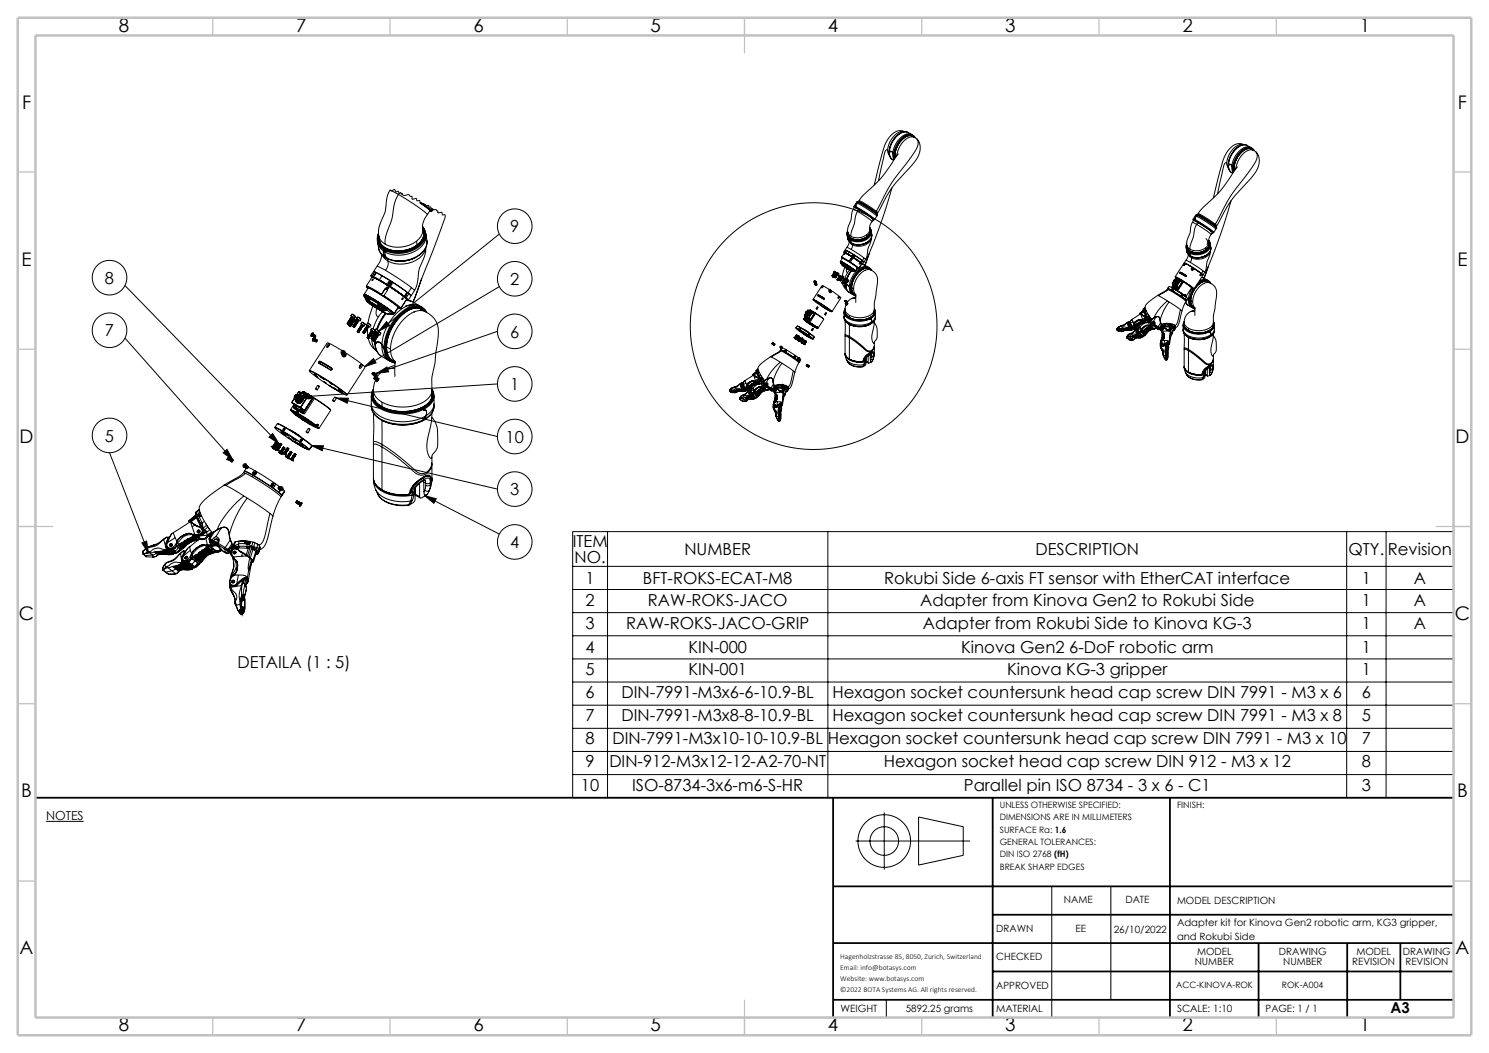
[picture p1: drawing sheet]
<svg xmlns="http://www.w3.org/2000/svg" width="420mm" height="297mm" viewBox="0 0 420 297" stroke-linecap="round" stroke-linejoin="round" font-family="sans-serif">
<defs><g id="words">
<g font-size="5.3">
<text x="33.5" y="8.9">8</text>
<text x="83.5" y="8.9">7</text>
<text x="133.5" y="8.9">6</text>
<text x="183.5" y="8.9">5</text>
<text x="233.5" y="8.9">4</text>
<text x="283.5" y="8.9">3</text>
<text x="333.5" y="8.9">2</text>
<text x="383.5" y="8.9">1</text>
<text x="6.2" y="30.7">F</text>
<text x="411.2" y="30.7">F</text>
<text x="6.1" y="74.9">E</text>
<text x="411.1" y="74.9">E</text>
<text x="5.5" y="124.9">D</text>
<text x="410.5" y="124.9">D</text>
<text x="5.3" y="174.9">C</text>
<text x="410.3" y="174.9">C</text>
<text x="6" y="224.9">B</text>
<text x="411" y="224.9">B</text>
<text x="5.5" y="269.2">A</text>
<text x="410.5" y="269.2">A</text>
<text x="33.5" y="290.9">8</text>
<text x="83.5" y="290.9">7</text>
<text x="133.5" y="290.9">6</text>
<text x="183.5" y="290.9">5</text>
<text x="233.5" y="290.9">4</text>
<text x="283.5" y="290.9">3</text>
<text x="333.5" y="290.9">2</text>
<text x="383.5" y="290.9">1</text>
</g>
<g font-size="4.7">
<text x="143.9" y="65.6">9</text>
<text x="29.6" y="80.1">8</text>
<text x="143.9" y="80.4">2</text>
<text x="29.6" y="94.9">7</text>
<text x="143.9" y="95.2">6</text>
<text x="265.7" y="93.4">A</text>
<text x="143.9" y="110">1</text>
<text x="29.6" y="124.6">5</text>
<text x="142.6" y="124.9">10</text>
<text x="143.9" y="139.7">3</text>
<text x="143.9" y="154.6">4</text>
<text x="161.5" y="154.3">ITEM</text>
<text x="162.1" y="158.8">NO.</text>
<text x="193" y="156.5">NUMBER</text>
<text x="292" y="156.5">DESCRIPTION</text>
<text x="380.4" y="156.5">QTY.</text>
<text x="391.5" y="156.5">Revision</text>
<text x="165.2" y="164.7">1</text>
<text x="181.4" y="164.7">BFT-ROKS-ECAT-M8</text>
<text x="249.4" y="164.7">Rokubi Side 6-axis FT sensor with EtherCAT interface</text>
<text x="384.1" y="164.7">1</text>
<text x="398.8" y="164.7">A</text>
<text x="165.2" y="170.8">2</text>
<text x="182.8" y="170.8">RAW-ROKS-JACO</text>
<text x="259.5" y="170.8">Adapter from Kinova Gen2 to Rokubi Side</text>
<text x="384.1" y="170.8">1</text>
<text x="398.8" y="170.8">A</text>
<text x="165.2" y="177.3">3</text>
<text x="176.6" y="177.3">RAW-ROKS-JACO-GRIP</text>
<text x="260.3" y="177.3">Adapter from Rokubi Side to Kinova KG-3</text>
<text x="384.1" y="177.3">1</text>
<text x="398.8" y="177.3">A</text>
<text x="165.2" y="184.3">4</text>
<text x="194.2" y="184.3">KIN-000</text>
<text x="271.1" y="184.3">Kinova Gen2 6-DoF robotic arm</text>
<text x="384.1" y="184.3">1</text>
<text x="67" y="188.4">DETAILA (1 : 5)</text>
<text x="165.2" y="190.4">5</text>
<text x="194.2" y="190.4">KIN-001</text>
<text x="284.1" y="190.4">Kinova KG-3 gripper</text>
<text x="384.1" y="190.4">1</text>
<text x="165.2" y="196.9">6</text>
<text x="175.3" y="196.9">DIN-7991-M3x6-6-10.9-BL</text>
<text x="234.8" y="196.9">Hexagon socket countersunk head cap screw DIN 7991 - M3 x 6</text>
<text x="384.1" y="196.9">6</text>
<text x="165.2" y="203.4">7</text>
<text x="175.3" y="203.4">DIN-7991-M3x8-8-10.9-BL</text>
<text x="234.8" y="203.4">Hexagon socket countersunk head cap screw DIN 7991 - M3 x 8</text>
<text x="384.1" y="203.4">5</text>
<text x="165.2" y="209.9">8</text>
<text x="172.7" y="209.9">DIN-7991-M3x10-10-10.9-BL</text>
<text x="233.5" y="209.9">Hexagon socket countersunk head cap screw DIN 7991 - M3 x 10</text>
<text x="384.1" y="209.9">7</text>
<text x="165.2" y="216.5">9</text>
<text x="171.9" y="216.5">DIN-912-M3x12-12-A2-70-NT</text>
<text x="249.3" y="216.5">Hexagon socket head cap screw DIN 912 - M3 x 12</text>
<text x="384.1" y="216.5">8</text>
<text x="163.9" y="223">10</text>
<text x="178.3" y="223">ISO-8734-3x6-m6-S-HR</text>
<text x="271.9" y="223">Parallel pin ISO 8734 - 3 x 6 - C1</text>
<text x="384.1" y="223">3</text>
</g>
<text font-size="4.2" x="392.2" y="285.6">A3</text>
<text font-size="3.5" x="13" y="231.3">NOTES</text>
<g font-size="2.8">
<text x="300.1" y="254.8">NAME</text>
<text x="317.4" y="254.8">DATE</text>
<text x="332" y="255">MODEL DESCRIPTION</text>
<text x="281" y="262.8">DRAWN</text>
<text x="303.4" y="262.8">EE</text>
<text x="314.2" y="263.1">26/10/2022</text>
<text x="332" y="261.2">Adapter kit for Kinova Gen2 robotic arm, KG3 gripper,</text>
<text x="332" y="265">and Rokubi Side</text>
<text x="337.6" y="269.4">MODEL</text>
<text x="360.7" y="269.4">DRAWING</text>
<text x="382.6" y="269.4">MODEL</text>
<text x="395.7" y="269.4">DRAWING</text>
<text x="281" y="270.8">CHECKED</text>
<text x="337" y="272.2">NUMBER</text>
<text x="361.9" y="272.2">NUMBER</text>
<text x="381.4" y="272.2">REVISION</text>
<text x="396.4" y="272.2">REVISION</text>
<text x="281" y="278.8">APPROVED</text>
<text x="237.1" y="285.3">WEIGHT</text>
<text x="255.5" y="285.3">5892.25 grams</text>
<text x="281" y="285.3">MATERIAL</text>
<text x="332" y="285.3">SCALE: 1:10</text>
<text x="357" y="285.3">PAGE: 1 / 1</text>
</g>
<g font-size="2.5">
<text x="282" y="227.9">UNLESS OTHERWISE SPECIFIED:</text>
<text x="332" y="227.9">FINISH:</text>
<text x="282" y="231.4">DIMENSIONS ARE IN MILLIMETERS</text>
<text x="282" y="234.9">SURFACE Ra: 1.6</text>
<text x="282" y="238.3">GENERAL TOLERANCES:</text>
<text x="282" y="241.8">DIN ISO 2768 (fH)</text>
<text x="282" y="245.3">BREAK SHARP EDGES</text>
<text x="331.8" y="278.7">ACC-KINOVA-ROK</text>
<text x="361.6" y="278.7">ROK-A004</text>
</g>
<g font-size="2.1">
<text x="237" y="270.4">Hagenholzstrasse 85, 8050, Zurich, Switzerland</text>
<text x="237" y="273.5">Email: info@botasys.com</text>
<text x="237" y="276.6">Website: www.botasys.com</text>
<text x="237" y="279.7">©2022 BOTA Systems AG. All rights reserved.</text>
</g>
</g></defs>
<g fill="none" stroke="#000" stroke-width=".28">
<path d="M253.9 37.6a6.7 6.7 0 0 0-3.1 5.2M254.5 37.1l.7 .1a3.5 3.5 0 0 0-4.5 1.8 35.6 35.6 0 0 0-3.6 11l-.5 2.2M254.5 37.1a5.7 5.7 0 0 0-4.1 5.3M254.5 37.1l.3 .1M254.7 37.3a6.5 6.5 0 0 0-3.9 5.6M254.7 37.3l.7-.1 .8 .2M256.2 37.4h.1M256.2 37.4a3.6 3.6 0 0 0-4.1 2l-.9 1.8-.3 1.8M256.2 37.4l1.2 .7M257.1 38.3l.2 .1zM257.1 38.3l.9 .5M257.1 38.3h.1"/>
<path d="M257.2 37.9a3.5 3.5 0 0 0-4.1 2l-.8 1.3-.5 1.8M257.4 38.1l.8 .8M257.4 38.1a3.6 3.6 0 0 0-4 2l-.9 1.8-.4 1.8M257.5 38.4h-.1M257.5 38.4v.1M257.5 38.4h.1M257.5 38.5h.1M257.9 38.7a2.28 2.28 0 0 0-3.3 .5l-1.5 2.1-.6 2.4M257.9 38.7a2.27 2.27 0 0 0-3.3 .5l-1.5 2.1-.6 2.4M258 38.8l.5 .3M258 38.8a3.4 3.4 0 0 0-3.9 2.1l-.7 1.3-.6 2M258 38.8a2.08 2.08 0 0 0-3.1 .1l-1.1 1.1-.8 1.3-.6 2.5"/>
<path d="M258.1 38.8a2.06 2.06 0 0 0-3.3 0l-1.7 2.1-.6 1.5-.2 1.3M258.5 39.1a2.19 2.19 0 0 1 0 2.8l-1.3 2.1a71.6 71.6 0 0 0-7.8 11.3l-2.2 4.3M258.5 39.1a4 4 0 0 1 .3 5.3l-2.4 3.1a35.4 35.4 0 0 0-8.4 11.9l-.4 .6M110 53.7l2.4 1.1M112.4 54.8a16.6 16.6 0 0 0-1.9 7l-1.7 5-.2 2.1M112.4 54.8l2.9 1.9a24.9 24.9 0 0 1 5.2 3.8M112.6 54.6l-.2 .2M118.5 57.2l1.7 1.2a1.59 1.59 0 0 1 1.1 1.1l-.5-.6-2.3-1.7M118.9 57.4l2 1.5 .6 .7M120.1 58l1.6 1.5M121.2 59.6h.3M121.3 59.4l-.8 1.2"/>
<path d="M121.5 59.6h.1M121.6 58.8l.4 .6M121.7 59.5l-.2 .1M122 59.4l-.3 .1M122.2 59.1l-.2 .3M240.7 59.1l-.3 .7a11.6 11.6 0 0 1-1.3 4.7v1M240.7 59.1l1.2 .5M240.9 58.3l.3 .1M240.9 58.3v.1M240.9 58.4l.3 .1M240.9 58.4h.1M240.9 58.1l.3 .1"/>
<path d="M240.9 58.4l.1 .1M240.9 58.1v.2M241 58.5v.1M241 58.5l.3 .1M241 58.6h.4M241.1 58.5l-.4 .6M241.2 58.4h.1M241.2 58.5l.2 .1M241.2 58.5l.1 .1M241.2 58.2v.2M241.2 58.2l.2 .1M241.3 58.6h.1"/>
<path d="M241.3 58.1l.1 .2M241.3 58.4l.1 .2M241.4 58.4l3.4 2.1 1.8 1.5M241.4 58.4v.1M241.4 58.3l-.1 .1M241.4 58.3h.1M241.4 58.3v.1M241.4 58.3l3.3 2 2 1.6M241.4 58.6h.1M241.4 58.5h.1M241.4 58.5v.1M241.4 58.6l3.3 2 1.8 1.4"/>
<path d="M241.4 58.6l3 1.8 2 1.5M241.4 58.6l3.3 2 1.6 1.4M241.5 57.2l.2 .1M241.7 56.9l.3 .1M241.7 56.9l-.8 1.2M241.7 57.3l-.4 .8M241.7 57.3h.1M241.8 57.3l3.3 1.9 2.2 1.8M241.8 57.3l-.6 .9M241.8 56.8l.3 .1M241.8 56.8h.1M241.9 56.8l-.2 .1"/>
<path d="M241.9 59.6l-.5 1.2-.4 2.3-.9 2.5-.1 1.1M241.9 59.6l4.1 2.9M241.9 57.2l-.1 .1M241.9 57.2l-.2 .1M242 56.8h-.2M242 56.8l.3 .1M242 56.8h.1M242 57l.1 .1M242 57l-.1 .2M242.1 57.1l-.2 .1M242.1 57.1h.1M242.1 56.9l.2 .1"/>
<path d="M242.1 57.1l3.4 2 2 1.6M242.3 59.1l-.4 .5M242.3 56.9l.1 .1M242.3 56.9h.1M242.3 56.9h-.2M242.3 57l-.2 .1M242.3 56.6l-.2 .2M242.3 57l3.1 1.9 2.1 1.6M242.3 56.6l2.2 1.1 2.7 1.9M242.4 57h.1M242.4 57h-.1M242.4 57l3.1 1.8 2 1.6"/>
<path d="M242.5 57l3.2 2 1.8 1.4M247.2 59.6l.4 .4M247.2 59.6l-.2 .3M250.4 42.4l.1 .8 .5 .8M250.4 42.4l-.3-.2a5.6 5.6 0 0 0-1.1 3.3l-1.2 5.5M250.8 42.9l.1 .1M250.8 42.8v.1M250.8 42.9h.1M250.8 42.9v.1a2.22 2.22 0 0 0 1 2.1M250.9 43a2.19 2.19 0 0 0 1.2 2.2M250.9 43h.1M250.9 42.9v.1"/>
<path d="M251.2 42.7l-.3 .2M251.3 42.7h-.1M251.5 42.8l.3 .2M251.5 42.8l-.3-.1-.3 .3M251.5 42.8l-.3-.1-.3 .2M251.5 42.8h.1M251.5 42.8l.4 .2M251.6 53a254.8 254.8 0 0 1-7.7 21.8M251.8 43l.3 .7M251.8 43v1l.4 1M251.8 43h.1M252.1 43.7h.2"/>
<path d="M252.1 43.7l.2 .1M252.1 43.7l.2 1.1M252.1 43.7h.1M252.3 43.8h.1M252.3 43.7l.1 .1M252.3 43.7v.1M252.3 43.8l.1 .9M252.3 44.8h.1M252.4 43.8h.1M252.4 43.8l.1 .8M252.5 43.7l-.1 .1M252.5 43.8h-.1"/>
<path d="M252.5 43.7v.1M252.5 43.7h.1M252.5 43.8l.1 .7-.1-.7M252.5 43.8h.1M253.4 43.3l-.8 1.1a38 38 0 0 1-9.3 10.8l-1 1.4M346 46l.2 .8 .4 .9M346 46l-.3-.1a5.6 5.6 0 0 0-1.1 3.3l-1.2 5.5M346.5 46.5v.1M346.5 46.6h.1M346.5 46.5h.1M346.5 46.6a2.22 2.22 0 0 0 1 2.1M346.5 46.6a2.19 2.19 0 0 0 1.2 2.3"/>
<path d="M346.6 46.6h-.1M346.8 46.4l-.2 .2M346.8 46.3l.4 .1M346.8 46.3l-.2 .3M346.9 46.3h.1M347.2 46.4l-.3-.1-.4 .3M347.2 46.4l.3 .3M347.2 46.4h.1M347.2 56.6a254.8 254.8 0 0 1-7.6 21.9M347.5 46.7l.3 .6M347.5 46.7v1l.3 1M347.5 46.7h.1"/>
<path d="M347.8 47.3l.1 1.1M347.8 47.3l.1 .1M347.8 47.3h.1M347.9 47.4h.1M347.9 47.4l.1 1M347.9 48.4h.1M347.9 48.4v.1M348 47.4l.1 .8M348 47.4h.1M348.1 47.4h-.1M348.1 47.4h.1M348.1 47.4l.1 .7-.1-.7"/>
<path d="M349.1 47l-.9 1.1a38.1 38.1 0 0 1-9.2 10.8l-1.1 1.4M349.5 41.3a6.7 6.7 0 0 0-3 5.3M350.2 40.7l.6 .1a3.5 3.5 0 0 0-4.5 1.8 35.6 35.6 0 0 0-3.5 11l-.6 2.3M350.2 40.7a5.7 5.7 0 0 0-4.2 5.3M350.2 40.7l.3 .2M351.8 41a3.4 3.4 0 0 0-3.9 1.7l-1 1.7-.4 2.2M351.8 41l1.3 .8M351.8 41a3.6 3.6 0 0 0-4.1 2.1l-.9 1.8-.3 1.7M352.7 41.9l.2 .1zM352.8 41.9l.9 .5a3.4 3.4 0 0 0-4 2.1l-.7 1.4-.6 1.9M352.8 41.9h.1M352.8 41.6a3.5 3.5 0 0 0-4 1.9l-.8 1.4-.5 1.8"/>
<path d="M353 42l.1 .1M353.1 41.8l.7 .7a2.07 2.07 0 0 0-3.4 0l-1 1.1-.9 1.3-.6 2.5M353.1 41.8a3.6 3.6 0 0 0-4.1 2l-.9 1.8-.3 1.7M353.1 41.8h.1M353.1 42.1h-.1M353.1 42.1h.1M353.2 42.1h-.1M353.5 42.3a2.28 2.28 0 0 0-3.2 .6l-1.6 2.1-.6 2.4M353.6 42.4a2.26 2.26 0 0 0-3.3 .5l-1.6 2.1-.6 2.4M353.6 42.4l.6 .4M353.7 42.4a2.08 2.08 0 0 0-3.2 .2l-1.7 2-.6 1.4-.2 1.4M354.2 42.8a2.18 2.18 0 0 1 0 2.8l-1.4 2.1a71.6 71.6 0 0 0-7.7 11.3l-2.3 4.2"/>
<path d="M354.2 42.8a4 4 0 0 1 .3 5.3l-2.4 3a35.4 35.4 0 0 0-8.5 12l-.4 .6M104.9 78.2l-.3-.4 2.4 1.1M105 78.8l.3-.2-.1 .3M105 78.8l-.1 .3 .3-.2M105 78.8l.2 .2M105 78.1a40.9 40.9 0 0 1 9.7 6.3 38.6 38.6 0 0 0-9.7-6.3zM105.2 78.2a32.5 32.5 0 0 1 6.8 4M105.3 78.2l4.8 2.8 4.4 3.2-4.5-3.3zM105.3 77.3l.4 .2M105.6 76.9l.2-.1a.72 .72 0 0 1-.7 1zM105.7 77.5l-.1 .2M105.7 77.5l.1 .1"/>
<path d="M105.9 77.3l-.2 .2M106.3 75.1l2.4 1.2M106.5 68.1l.7 1.4 1.2 1M106.5 68.1l-.1-.2 .4 2.1a3.7 3.7 0 0 0 2 2.6M106.5 68.4l.6 1.3 1.1 1.1M106.7 65.9a3.4 3.4 0 0 0 1.8 4.4M106.8 65.8l-.4 1.1 .1 1.2M106.8 66.2a3.3 3.3 0 0 0 1.8 3.8M106.8 66.5a11.6 11.6 0 0 1 1.7-6.5l.3-1.3a7.9 7.9 0 0 1 1.3-5.1l.3 .2 .3-.1a.48 .48 0 0 1 .7-.2 .48 .48 0 0 1 .2 .6 .58 .58 0 0 1 .6-.1 .58 .58 0 0 1 .4 .6l.4-.3 .2 .5 .3-.2a.68 .68 0 0 0 .4 .6 .68 .68 0 0 0 .8-.2l.5-.1 .4 .4a.54 .54 0 0 1 .7 .2 .54 .54 0 0 1-.1 .6l1.1-.1 .3 .7 .7-.2 .2 .7 .3-.1a.42 .42 0 0 0 .3 .4 .42 .42 0 0 0 .5-.1v.3h.3a.5 .5 0 0 0 .4 .4 .5 .5 0 0 0 .5-.2l.1 .1a.37 .37 0 0 0 .1 .4 .37 .37 0 0 0 .5 0l.1 .4h.3l.3 .3a.89 .89 0 0 1 1.1 .4h.2a.33 .33 0 0 0 0 .5 .33 .33 0 0 0 .4 0l.7-.1 .2 .7a.57 .57 0 0 1 .6 0 .57 .57 0 0 1 .2 .6l-9.1 24M106.8 66.5l.3 1.8M106.8 66.5a3.3 3.3 0 0 0 1.9 3.4M106.8 70.1a4 4 0 0 0 2.1 2.7"/>
<path d="M106.8 66.6a3.8 3.8 0 0 0 2.4 3.6M106.8 66.5a3.3 3.3 0 0 0 1.8 2.4M106.9 67.4v.4M106.9 67.2v.2M106.9 67.2v.1M106.9 67.4h.1M106.9 67.4l.1 .1M107 78.9l2.1 1.3a29.6 29.6 0 0 1 6.1 4.4l-.6-.1M107 67.8l.3 .7zM107.1 68h-.1M107.7 71.8l-.6 2.1-2.5 3.9M107.8 77.8l2.1 1.3a28.7 28.7 0 0 1 6 4.4l-.8-.9"/>
<path d="M107.8 77.8l-2.5-1.2a46.5 46.5 0 0 1 9.8 6M107.8 77.8l-.8 1.1M107.9 72l.8 1.1 .7 .5M108.1 71.3l.3 .7 .8 .9M108.1 71.3h.1M108.2 71.3l.2 .7 .8 .9M108.2 70.8h.1M108.2 70.8l-.1 .5M108.2 70.8v.5M108.4 70.5l.5 .3M108.4 70.5l.4 2.1M108.5 70.8h-.3"/>
<path d="M108.5 70.3l.5 .2M108.5 70.8h.3M108.6 70l.5 .3M108.6 70l-.1 .3M108.7 69.9l-.1 .1M108.7 69.9l.5 .3M108.7 76.3l7.4 4.8M108.8 72.6l.4 .3M108.8 72.6l.1 .2M108.9 70.8h-.7M108.9 70.8h.1M108.9 72.8l.5 .2-.2-.1"/>
<path d="M108.9 70.8h-.4M109 70.5l-.1 .3M109 70.5h.1M109.1 70.4h.1M109.1 70.4l-.1 .1M109.1 70.3l-.1 .2M109.1 70.3h.1M109.1 70.3v.1M109.2 70.2l-.1 .1M109.2 72.9h.1M109.2 70.2h.1M109.3 73l.1 .6"/>
<path d="M109.4 73.6v1.5l-.7 1.2M109.5 79.6a.62 .62 0 0 1 .9-.2 .62 .62 0 0 1 .1 .9M109.5 79.6a.62 .62 0 0 0 .2 .9 .62 .62 0 0 0 .8-.2M109.5 79.6l.3 .2M109.8 79.8a.3 .3 0 0 0 .1 .4 .3 .3 0 0 0 .4-.1M109.8 79.8a.3 .3 0 0 1 .4-.1 .3 .3 0 0 1 .1 .4M109.8 79.8h.1M109.8 79.8l.1 .5M109.8 79.8l.3-.1 .2 .2M109.8 79.8l.3-.1 .2 .4M109.8 79.8l-.1 .3M109.8 79.8v.1"/>
<path d="M109.8 79.9v.2M109.8 79.9h.5M109.8 80v.2M109.8 80l.3-.2 .2 .3M109.8 80h.1M109.8 80h.5M109.8 80l.4 .2M114.6 60.5v.1M117.2 72.6a9.6 9.6 0 0 1-5.8 1M117.5 68a8.6 8.6 0 0 1-8.9 .9M117.5 68l.2 1.1M119 78.5l-2.4 6.7"/>
<path d="M119.1 63.8l.7 1 .3 .8M119.2 63.9a3.6 3.6 0 0 1-1.2 5.5 9.4 9.4 0 0 1-9 1.1M119.2 71.2a8.9 8.9 0 0 1-10 1.7M119.2 64.1a3.6 3.6 0 0 1-1.3 5 9.2 9.2 0 0 1-8.8 1.2M119.2 64.4a3.6 3.6 0 0 1-1.7 3.6M119.2 64.4a3.8 3.8 0 0 1-1.9 5 9 9 0 0 1-8.1 .8M119.2 64.4l.3 1.9M119.3 64.6a3.8 3.8 0 0 1-2.1 4.8 9 9 0 0 1-8 .8M119.4 65.3h.1M119.4 65.3l.1 .4M119.5 65.7h.1M119.5 65.7v.8z"/>
<path d="M119.5 66.3h.1M119.5 65.7v.1M120 70a6.3 6.3 0 0 1-6.1 4.5 7.6 7.6 0 0 1-4.5-.9M120.1 65.6a4.9 4.9 0 0 1-3.4 4.9 9.5 9.5 0 0 1-7.8 .3M120.1 65.6l.3 2.2a4.9 4.9 0 0 1-3.3 4.8 9.5 9.5 0 0 1-7.9 .3M120.1 69.8a12.5 12.5 0 0 1-1.8 5.9l-.2 1.1a12.6 12.6 0 0 1-1.2 5.2M120.1 66.1a4.8 4.8 0 0 1-3.2 4.8 8.7 8.7 0 0 1-8.7-.1M120.4 67.7a3.9 3.9 0 0 1-1.2 3.4M120.5 60.5l-1.1 2-.2 1.3v.6M140.8 66l-33.9 27.3M229.5 79.6h.1M229.7 79.4h.1"/>
<path d="M229.7 79.2h.2l-.3 .4zM229.8 79.6h-.2M229.8 79.6h.1M229.9 79.7h.1M229.9 79.6h-.1M229.9 79.1l-.3 .5M229.9 79.7l.1 .1M229.9 79.6h.1M229.9 79.2v.2M229.9 79.4l-.1 .2M229.9 79.5l-.1 .1M229.9 79.5v.1"/>
<path d="M230 79.4l-.2 .2M230 79.4l-.1 .1M230 79.5l-.1 .1M230 79.4v.1M230 79.7h.1M230 79.4h.1M230 79.6h-.2M230 79.6l-.1 .1M230 79.5h.1M230 79.6h-.1M230 79.4v.2M230 79.8h.1"/>
<path d="M230 79.5v.1M230 79.6v.1M230.1 79.4h.1M230.1 79.4l-.1 .2M230.1 79.6l-.2 .1M230.1 79.7h-.1M230.1 79.5l-.1 .1M230.1 79.6l-.1 .1M230.1 79.5v.1M230.1 79.5h.1M230.1 79.8h.1M230.1 79.8l-.3 .1v.4"/>
<path d="M230.1 79.7v-.2l-.1 .2M230.1 79.7l-.1 .1M230.1 79.6h.1M230.1 79.7h.1M230.1 79.5l.1 .1M230.2 79.7l-.2 .1M230.2 79.6l-.1 .1M230.2 79.7l-.1 .1M230.2 79.5v.2M230.2 80l-.2-.2-.2 .2v.3h.2M230.2 80h.1M230.2 79.5l-.2 .3"/>
<path d="M230.2 79.6h.1M230.2 79.6l-.1 .2M234.7 77.8l.2 .2M234.7 77.8h.1M234.7 77.8l.2 .2zM234.7 77.8l.2 .1M234.7 77.8l.3 .1M234.7 77.7l.3 .2M234.7 77.7v.1M234.8 77.6l.2 .2M234.8 77.6v.1M234.8 77.7l.2 .1"/>
<path d="M234.8 77.7h-.1M234.8 77.6h.1M234.8 77.6l.3 .1M234.8 77.6l.2 .1M234.8 77.5l.3 .2M234.9 77.5l.2 .2M234.9 77.5l-.1 .1M234.9 77.5h.1M234.9 77.5h-.1M234.9 77.5l.2 .1M234.9 77.4l.3 .2M234.9 78h.1"/>
<path d="M234.9 78.1l.3 .2M234.9 78.1h.1M234.9 78.1l.2 .2zM234.9 77.4v.1M234.9 77.9v.1M234.9 77.4l.3 .1M234.9 77.4h.1M234.9 78.1l.3 .1M234.9 77.4l.2 .2M235 77.8v.1M235 77.3l.2 .2M235 77.3h.1"/>
<path d="M235 78l.2 .2M235 78l-.1 .1M235 78h.1M235 77.4l.2 .1M235 77.9h-.1M235 77.3v.1M235 78l.2 .1M235 77.8h.1M235 77.9l.3 .2M235 77.9v.1M235 77.3l.2 .1M235 77.2l.3 .2"/>
<path d="M235 77.2v.1M235 77.9h.1M235.1 77.3l.2 .1M235.1 77.8h-.1M235.1 77.9l.2 .2M235.1 77.2l.2 .1M235.1 77.7v.1M235.1 77.2h-.1M235.1 77.7l-.1 .1M235.1 77.9l.2 .1M235.1 77.9h.1M235.1 77.7h.1"/>
<path d="M235.1 77.9h-.1M235.1 77.6v.1M235.1 77.8v.1M235.1 77.8l.3 .2M235.1 77.8h.1M235.1 77.1l.3 .2M235.1 77.1h.1M235.1 77.8l.3 .1M235.1 77.8l.2 .1M235.1 77.6h.1M235.2 77l-.1 .1M235.2 77.6h-.1"/>
<path d="M235.2 77.7l.2 .2M235.2 77.7v.1M235.2 78.2v.1M235.2 77.1l.2 .1M235.2 77.1h-.1M235.2 78.3h-.1M235.2 77.8l.2 .1M235.2 77.8h-.1M235.2 78.3h.1M235.2 77l.2 .2M235.2 77v.1M235.2 77h.1"/>
<path d="M235.2 77.7h.1M235.2 78.2h.1M235.2 77l.2 .1M235.2 77l.3 .1M235.2 77.5l-.1 .1M235.2 77.7l.3 .1M235.2 77.6l.3 .2M235.2 77.6v.1M235.2 77.5v.1M235.2 77.7l.2 .1M235.2 76.9v.1M235.2 77.4v.1"/>
<path d="M235.2 77.5h.1M235.2 78.1h.1M235.2 78.1v.1M235.3 77.6l.2 .1M235.3 78.1h.1M235.3 77.6h.1M235.3 77.4h.1M235.3 77.6l.2 .2M235.3 77.6h-.1M235.3 77.4h-.1M235.3 76.8l.2 .2M235.3 77.5l.2 .2"/>
<path d="M235.3 77.5v.1M235.3 76.8l-.1 .1M235.3 77.5l.3 .1M235.3 78v.1M235.3 77.3h.1M235.3 77.5l.2 .1M235.3 77.5h.1M235.3 76.5l.5 .3M235.3 76.5l-.1 .3M235.3 77.4l.3 .2M235.3 77.4l.1 .1M235.4 77.5l.2 .1"/>
<path d="M235.4 78h-.1M235.4 77.5h-.1M235.4 77.4h.1M235.4 77.9v.1M235.4 77.4l.2 .2M235.4 77.9l-.1 .1M235.4 77.2v.1M235.4 77.2l-.1 .1M235.4 77.4l.2 .1M235.4 77.3v.1M235.4 77.4h-.1M235.4 77.9h.1"/>
<path d="M235.4 77.2h.1M235.4 77.3l.3 .2M235.4 77.3l.2 .2M235.4 77.8v.1M235.4 77.1h.1M235.5 77.3l.2 .1M235.5 77.8h-.1M235.5 77.3h-.1M235.5 78.2l.2 .2M235.5 78.2h.1M235.5 77.1h-.1M235.5 77.2l.2 .2"/>
<path d="M235.5 77.2v.1M235.5 77.1h.1M235.5 78.2l.2 .2zM235.5 77.1l.3 .2M235.5 78.2l.2 .1M235.5 77.3h.1M235.5 77.8h.1M235.5 77.7v.1M235.5 78.1v.1M235.5 77h.1M235.5 78.1l.3 .2M235.5 77.6v.1"/>
<path d="M235.5 77.1v.1M235.5 77v.1M235.5 78.1l.3 .1M235.5 77.7h.1M235.6 78.1l.2 .1M235.6 77.1l.2 .2M235.6 77.6h.1M235.6 77.6l-.1 .1M235.6 78v.1M235.6 78l-.1 .1M235.6 78l.3 .2M235.6 78h.1"/>
<path d="M235.6 78l.3 .1M235.6 77.5v.1M235.6 78l.2 .1M235.6 77.5h.1M235.7 77.9h.1M235.7 77.9l.2 .2M235.7 77.9l-.1 .1M235.7 77.5h.1M235.7 77.9l.2 .1M235.7 77.4l-.1 .1M235.7 78.3v.1M235.7 78.4h.1"/>
<path d="M235.7 77.4h.1M235.7 77.8l.3 .2M235.7 78.3h.1M235.7 77.8h.1M235.7 77.8l.3 .1M235.8 76.9l.2 .2-.3-.2M235.8 77.8l.2 .1M235.8 77.8h-.1M235.8 78.2v.1M235.8 77.7l.2 .2M235.8 77.7v.1M235.8 77.3h.1"/>
<path d="M235.8 78.2h.1M235.8 77.3l-.1 .1M235.8 77.7h.1M235.8 76.8l-.1 .3M235.8 77.7l.3 .1M235.8 77.6l.3 .2M235.8 77.6l.1 .1M235.8 78.1v.1M235.9 77.7l.2 .1M235.9 77.7h-.1M235.9 77.6l.2 .1M235.9 78.1h.1"/>
<path d="M235.9 78.1v.1M235.9 77.5l.3 .2M235.9 77.5v.1M235.9 77.6h.1M235.9 77.5l.2 .2M235.9 77.5h.1M235.9 78v.1M236 77.5l.2 .1M236 77.5h-.1M236 78h-.1M236 78h.1M236 77.4l.2 .2"/>
<path d="M236 77.9h.1M236 77.4h.1M236 77.9v.1M236 77.4l.3 .1M236 77.4l.2 .1M236 77.3l.3 .2M236 77.3v.1M236 77.8v.1M236.1 77.8h.1M236.1 77.8l-.1 .1M236.1 78.9l.2 .2M236.1 78.9v.1"/>
<path d="M236.1 79l.2 .1zM236.1 77.2l.2 .2M236.1 77.2l.3 .2M236.1 77.2l-.1 .1M236.1 78.9l.3 .1M236.1 78.9h.1M236.1 78.8l.3 .2M236.1 78.8v.1M236.1 78.9l.2 .1M236.1 77.7h.1M236.1 76.9l.5 .3M236.1 76.9l-.2 .5"/>
<path d="M236.2 77.7h-.1M236.2 78.8l.2 .1M236.2 78.8h-.1M236.2 78.8h.1M236.2 77.7h.1M236.2 77.6l-.1 .1M236.2 78.7l.3 .2M236.2 78.7v.1M236.2 77.6h.1M236.2 78.7h.1M236.3 78.6l.2 .2M236.3 78.6h.1"/>
<path d="M236.3 77.5h-.1M236.3 78.6l-.1 .1M236.3 78.6l.3 .1M236.3 79.1h.1M236.3 78.6l.2 .1M236.3 77.4h.1M236.3 79v.1M236.3 78.5l.3 .2M236.3 78.5v.1M236.4 77.4l-.1 .1M236.4 78.6l.2 .1M236.4 78.6h-.1"/>
<path d="M236.4 78.5v.1M236.4 78.5l.2 .1M236.4 78.5h-.1M236.4 79v.1M236.4 78.4l.2 .2M236.4 78.4v.1M236.4 78.4l.3 .2M236.4 78.4h.1M236.4 79h.1M236.4 78.5h.1M236.4 78.9h.1M236.4 78.9v.1"/>
<path d="M236.5 78.4l.2 .1M236.5 78.4h.1M236.5 78.9h-.1M236.5 78.3l.2 .2M236.5 78.8v.1M236.5 78.3v.1M236.5 78.3l-.1 .1M236.5 78.3h.1M236.5 78.3l.3 .1M236.5 78.3l.2 .1M236.5 78.8h.1M236.5 78.2l.3 .2"/>
<path d="M236.5 78.7v.1M236.5 78.2v.1M236.6 78.2l-.1 .1M236.6 78.7h.1M236.6 78.2l.2 .1M236.6 78.2h-.1M236.6 78.7l-.1 .1M236.6 78.1l.2 .2M236.6 78.1v.1M236.6 78.6v.1M236.6 78.7h-.1M236.6 78.2h.1"/>
<path d="M236.6 77.2l-.1 .3M236.6 78.1l.3 .2M236.6 78.6h.1M236.7 78.1l.2 .1M236.7 78.1h-.1M236.7 78.5l-.1 .1M236.7 78l.3 .1M236.7 78l.2 .1M236.7 78l-.1 .1M236.7 78.5h.1M236.7 78.4v.1M236.8 77.7l.4 .3"/>
<path d="M236.8 77.7l-.2 .2M236.8 78.4l-.1 .1M236.8 78.3v.1M236.8 78.4h-.1M236.8 78.4h.1M236.8 78.3h.1M236.9 78.2v.1M236.9 79.1l.2 .1M236.9 79.1h.1M236.9 78.3h.1M236.9 79.1l.2 .1zM236.9 79l.2 .2"/>
<path d="M236.9 78.2h.1M236.9 79.1l.3 .1M236.9 79l.3 .2M236.9 79v.1M236.9 78.1h.1M236.9 79l.3 .1M236.9 79h.1M237 79h-.1M237 78.1l-.1 .1M237 78.9l.2 .2M237 78.9h.1M237 78.9h-.1"/>
<path d="M237 78.9l.2 .1M237 78.8l.3 .2M237 78.8h.1M237.1 73.8l2.2 1.3 1.9 1.4M237.1 73.8v.2M237.1 78.8l.2 .1M237.1 78.8h-.1M237.1 73.8l2.8 1.7M237.1 73.8v.3M237.1 73.8v.1M237.1 78.8l.2 .2M237.1 78.8l-.1 .1"/>
<path d="M237.1 73.8h.1M237.1 73.7l2 1.1 2.2 1.6M237.1 73.7l.6-.9 2.2 1.3 2 1.5M237.1 73.8l2.3 1.2 1.9 1.5M237.1 78.7v.1M237.1 78.7l.2 .2M237.1 74h.1M237.1 74v.1M237.1 78.7l.3 .2M237.1 74.1h.1M237.1 78.7h.1M237.1 74.1v.1"/>
<path d="M237.1 79.2h.1M237.1 74.1l.1 .1M237.1 73.9h.1M237.2 74.1h.1M237.1 73.8l2.2 1.2 2 1.4M237.1 78.7l.3 .1M237.1 78.7l.2 .1M237.1 74.2h.1M237.2 74.1l-.1 .1M237.2 78.6l.2 .2M237.2 73.9v.1M237.2 73.9l.5 .3"/>
<path d="M237.2 79.1h.1M237.2 78.6h.1M237.2 78.6l.2 .1M237.2 74v.1M237.2 74l-.1 .1M237.2 78.7l.2 .1M237.2 79.2h.1M237.2 73.9l2.6 1.6M237.2 74.1l.4 .3M237.2 78.6v.1M237.2 74.1h-.1M237.2 74.1l.4 .2"/>
<path d="M237.2 74.2l.1 .1M237.2 74.2l.2 .4M237.2 78.5v.1M237.2 78l-.1 .2M237.2 78.5l.3 .2M237.2 79h.1M237.2 78.5h.1M237.3 78.5l.2 .2M237.3 79l-.1 .1M237.3 78.5h-.1M237.3 79h.1M237.3 78.4l.2 .2"/>
<path d="M237.3 78.4v.1M237.3 78.4l.2 .1M237.3 79h-.1M237.3 74.3l.3 .4M237.3 74.3l.5 .3M237.3 78.5l.2 .1M237.3 78.9h.1M237.3 78.4h.1M237.3 78.9v.1M237.3 78.4l.3 .1M237.3 78.8l.1 .1M237.4 78.3h-.1"/>
<path d="M237.4 78.9h-.1M237.4 78.4l.2 .1M237.4 78.4h-.1M237.4 72.6l2.1 1.2M237.4 72.6v.1M237.4 78.3l.2 .1M237.4 78.3v.1M237.4 78.2l.2 .2M237.4 78.2v.1M237.4 78.7v.1M237.4 74.6l1 .9M237.4 74.6l.2 .2"/>
<path d="M237.4 78.2l.3 .2M237.4 78.3h.1M237.4 78.2h.1M237.4 78.7h.1M237.5 79.8l.2 .2M237.5 79.8h.1M237.5 79.8l.2 .2zM237.5 78.7h.1M237.5 78.1l.2 .2M237.5 79.8l.2 .1M237.5 78.1l.2 .1M237.5 78.1l-.1 .1"/>
<path d="M237.5 78.6v.1M237.5 78.6h.1M237.5 79.7l.3 .2M237.5 79.7h.1M237.5 78.6l.1 1M237.5 77.8l.5 .3M237.5 77.8l-.1 .2M237.5 79.7v.1M237.6 79.7h-.1M237.6 79.7l.2 .1M237.6 78.5l-.1 .1M237.6 79.6l.2 .2"/>
<path d="M237.6 72.9l-.2-.2 2.1 1.1M237.6 78.4v.1M237.6 78.5h-.1M237.6 79.6l.3 .2M237.6 79.6v.1M237.6 78.5h.1M237.6 79.6h.1M237.6 78.4h.1M237.6 74.4l.2 .1M237.6 79.6l.3 .1M237.6 74.3v.1M237.6 74.3l.1 .1"/>
<path d="M237.6 79.5l.3 .2M237.6 79.5v.1M237.6 74.8l.9 .7M237.6 74.8l.1 .1M237.6 79.6l.2 .1M237.6 74.7v.1M237.6 74.7h.1M237.6 80l.5 1 .7 .7-.5-.7-.2-1M237.7 79.5l.2 .2M237.7 74.2l.1 .1M237.7 74.2l-.1 .1M237.7 79.5l.2 .1"/>
<path d="M237.7 79.5h.1M237.7 74.9h.1M237.7 79.5h-.1M237.7 74.7v.2M237.7 74.7l.1 .1M237.7 79.4l.3 .2M237.7 79.4v.1M237.7 74.4l.2 .1M237.7 79.4h.1M237.7 80h.1M237.7 78.2v.1M237.7 79.9v.1"/>
<path d="M237.7 79.4l.3 .1M237.7 78.3v.1M237.7 79.9h.1M237.8 74.3l.1 .1M237.8 74.3l-.1 .1M237.8 79.3l.2 .2M237.8 74.5l.1 .1M237.8 79.9h-.1M237.8 79.4l.2 .1M237.8 79.4h-.1M237.8 74.8v.1M237.8 74.8h.1"/>
<path d="M237.8 79.3v.1M237.8 79.3h.1M237.8 79.8h.1M237.8 74.6h.1M237.8 79.8v.1M237.8 74.6l-.1 .1M237.8 74.7h.1M237.8 74.7l1.3 .8M237.8 79.3l.3 .1M237.8 74.7v.1M237.8 75h.1M237.9 74.9h.1"/>
<path d="M237.8 79.3l.2 .1M237.8 74.4h.1M237.8 79.2l.3 .2M237.8 79.7l.1 .1M237.8 79.2v.1M237.9 79.8h-.1M237.9 74.9l1.1 .7M237.9 74.7v.1M237.9 74.4l-.1 .2M237.9 75v.1M237.9 74.8v.1M237.9 74.8l1.1 .7"/>
<path d="M237.9 74.7h.1M237.9 74.8h.1M237.9 74.4l1.2 .7M237.9 74.4h-.1M237.9 74.5h-.1M237.9 79.2l.2 .1M237.9 79.7h.1M237.9 75h.1M237.9 79.2l-.1 .1M237.9 79.7v.1M237.9 74.4v.1M237.9 74.7l.2 .2"/>
<path d="M237.9 79.1l.2 .2M237.9 79.1l.3 .2M237.9 79.1v.1M237.9 79.7h-.1M237.9 75.1h.1M237.9 79.2h.1M237.9 75l.1 .1M237.9 79.1h.1M237.9 79.6h.1M237.9 79.6v.1M238 79.1l.2 .1M238 79.1h.1"/>
<path d="M238 79v.1M238 75.1h.1M238 79.6h.1M238 79.1h-.1M238 74.8v.1M238 75.1v.1M238 79l.2 .2M238 79h.1M238 79.6h-.1M238 79.5v.1M238 78.1l-.1 .2M238 79l.3 .1"/>
<path d="M238 79.5h.1M238 75.1l.2 .1M238 79l.2 .1M238 79.9l.3 .2M238 79.9h.1M238 78.9l.3 .2M238 78.9v.1M238 75.2h.1M238 79.9l.2 .2zM238.1 79.9l.2 .1M238.1 79.9h-.1M238.1 74.9h.1"/>
<path d="M238.1 79.4h-.1M238.1 79.8l.2 .2M238.1 79.4l-.1 .1M238.1 79.8v.1M238.1 75.2h.1M238.1 79.3v.1M238.1 78.8l.2 .2M238.1 78.8l-.1 .1M238.1 79.8l.2 .1M238.1 79.8l.3 .1M238.1 79.4h.1M238.1 79.3h.1"/>
<path d="M238.1 79.8h.1M238.1 79.7l.3 .2M238.1 78.5l.5 .3M238.1 78.5l-.1 .3M238.2 79.3h-.1M238.2 79.7l.2 .2M238.2 79.7l-.1 .1M238.2 75.2l.2 .2M238.2 71.3l-.2-.2 1.2 .6M238.2 79.7h.1M238.2 79.7h-.1M238.2 71.3l2.3 1.2 2.5 1.9"/>
<path d="M238.2 71.3l-.8 1.2M238.2 79.3h.1M238.2 75.2h.1M238.2 79.6l.2 .2M238.2 79.2l-.1 .5M238.2 79.7l.2 .1M238.2 79.2h.1M238.2 75h.1M238.2 71.6l.1 .1M238.2 79.6l.3 .2M238.2 79.6v.1M238.2 71.3l2.7 1.4 2.1 1.7"/>
<path d="M238.2 71.3l3.6 2M238.2 75.2l.1 .1M238.2 79.6h.1M238.2 79.1v.1M238.2 71.6v.2zM238.2 79.6l.3 .1M238.3 79.6l.2 .1M238.3 79.6h-.1M238.3 79.1h-.1M238.3 79.1h.1M238.3 79.5l-.1 .1M238.3 75.2h.1"/>
<path d="M238.3 75.2v.1M238.3 75.2l.1 .1M238.3 79.5l.2 .2M238.3 79.5h.1M238.3 80h.1M238.3 71.3l3.4 2M238.3 79.5l.2 .1M238.3 75.4l-.7 2.4M238.3 79.9v.1M238.3 75.3h.1M238.3 79.4h.1M238.3 75.3l.2 .1"/>
<path d="M238.3 79h.1M238.3 79.4l.3 .2M238.3 79.9h.1M238.4 79l-.1 .1M238.4 79.4h-.1M238.4 79.4l.2 .2M238.4 75.3v.1M238.4 71.3l2.4 1.4 2.1 1.6-2.2-1.6zM238.4 70.9l.2 .1M238.4 79.4l.2 .1M238.4 79.4h.1M238.4 79.9h-.1"/>
<path d="M238.4 79.9h.1M238.4 80l.3 .2M238.4 79.3l.3 .1M238.4 79.3h.1M238.4 79.8h.1M238.4 79.8v.1M238.4 80l.3 .1M238.4 80h.1M238.4 79.9v.1M238.4 75.4h.1M238.4 75.4l.2 .1M238.5 75.5l1.6 .9"/>
<path d="M238.5 75.5h.1M238.5 79.2l.2 .2M238.5 79.9l.2 .2M238.5 79.3l.2 .1M238.5 79.3h-.1M238.5 79.8h.1M238.5 75.4h.1M238.5 75.1h.1M238.5 79.2v.1M238.5 79.7h.1M238.5 79.2h.1M238.5 79.7l-.1 .1"/>
<path d="M238.5 79.9l.2 .1M238.5 79.9h.1M238.5 79.9h-.1M238.5 79.2l.3 .1M238.5 75.4l.3 .2M238.5 79.1l.3 .2M238.5 79.8l.3 .2M238.5 79.8v.1M238.5 70.7l.2 .2-.4 .3zM238.5 75.4l.1 .1M238.5 79.1v.1M238.5 79.1l.3 .1"/>
<path d="M238.5 79.8l.3 .1M238.5 79.1h.1M238.6 71l-.1 .1M238.6 71h.1M238.6 79.8l.2 .2M238.6 79.8h-.1M238.6 79.1l.2 .1M238.6 79.1h.1M238.6 79.6h-.1M238.6 79.8l.2 .1M238.6 79.8h.1M238.6 79.6l-.1 .1"/>
<path d="M238.6 79l.2 .2M238.6 79v.1M238.6 79.5v.1M238.6 79.7l.2 .2M238.6 79.7h.1M238.6 79.7l.3 .2M238.6 79.5h.1M238.6 79.5v.2M238.6 79.7l.3 .1zM238.6 79.7l.2 .1M238.7 78.9l.2 .2M238.7 79.6l.2 .2"/>
<path d="M238.7 79.6v.1M238.7 78.9l-.1 .1M238.7 79.6h.1M238.7 79.5h.1M238.7 70.9l-.1 .1M238.7 75.5l.2 .1M238.7 75.5h.1M238.7 75.5h-.1M238.7 79.4l-.1 .1M238.7 79.6l.2 .1M238.7 79.4h.1M238.7 79.6l-.1 .1"/>
<path d="M238.7 78.6l.5 .3M238.7 78.6l-.2 .5M238.7 79.5l.3 .2M238.7 79.5v.1M238.7 79.3v.3M238.8 79.3h-.1M238.8 79.5l.1 .2M238.8 80h-.1M238.8 75.6h.1M238.8 79.5l.2 .1M238.8 79.5h-.1M238.8 75.5v.1"/>
<path d="M238.8 79.2v.1M238.8 79.4l.2 .2M238.8 79.4h.1M238.8 79.3h.1M238.8 80h.1M238.8 75.6l.2 .1M238.8 79.9h.1M238.8 79.4l.3 .1M238.8 79.2h.1M238.8 79.4l.2 .1M238.8 79.3l.3 .2M238.8 79.3v.1"/>
<path d="M238.8 79.8l.1 .1M238.9 75.7a.79 .79 0 0 0 .2 1.2M238.9 79.2l.3 .2M238.9 79.4l.2 .1M238.9 79.4h-.1M238.9 79.9h-.1M238.9 75.6v.1M238.9 69.8l1.2 .5M238.9 75.3h.1M238.9 79.1h.1M238.9 79.8h-.1M238.9 79.2l.2 .2"/>
<path d="M238.9 79.2l-.1 .1M238.9 79.1l-.1 .1M238.9 75.3l.2 .2M238.9 75.6l.2 .2M238.9 79.7h.1M238.9 75.7h.2M238.9 66.3l.2-1.2a1.7 1.7 0 0 0 .9 2.2M239 79.7h-.1M239 66.4l.2 .7 .6 .5M239 79.6v.1M239 75.6l.1 .1M239 75.5l.2 .1"/>
<path d="M239 75.5v.1M239 75.7l.1 .1M239 75.5h.1M239 79.6h.1M239 75.1l-.1 .2M239 75.1h.1M239.1 75.7l.2 .2M239.1 75.7v.1M239.1 79.5h.1M239.1 76.9l-.8 1.7M239.1 65.3a1.66 1.66 0 0 0 .9 1.9M239.1 79.5h-.1"/>
<path d="M239.1 75.2v.1M239.1 75.2h.1M239.1 75.1h.1M239.1 75.7l.3 .2M239.1 75.1l-.1 .2M239.1 75.8h.1M239.1 65.5l.2 .8M239.1 67.3l-.2-1.1 .4 .8 .6 .5M239.1 67.3l.4 .7 .6 .5M239.1 65.4a1.64 1.64 0 0 0 .9 1.8M239.1 67.3l.4 .7 .6 .6M239.1 75.3h.1"/>
<path d="M239.1 65.5a1.89 1.89 0 0 0 1.2 1.8M239.1 65.5l.2 .5 .7 .7M239.1 75.3l.2 .1M239.1 79.4h.1M239.1 75.1v.1M239.1 65.8v.1M239.1 65.9l.1 .2M239.1 65.8h.1M239.1 65.9h.1M239.1 65.9l.1 .1M239.2 75.8h-.1M239.2 79.4l-.1 .1"/>
<path d="M239.2 78.9l-.2 .3M239.2 75.3l.4 .2M239.2 75.2v.1M239.2 75.2l.4 .3M239.2 75.3l-.2 .2M239.2 71.7l4.1 2.8h-.3M239.2 75.1l.5 .3M239.2 75.1v.1M239.2 75.6l-.1 .1M239.2 75.6l.2 .1M239.2 66.1l.1 .4zM239.2 66.2h.1"/>
<path d="M239.3 75.9h.1M239.3 75.4l.2 .2M239.3 75.4l-.1 .2M239.4 75.9h.1M239.4 79.2l-.3-.2 .3 .2-.1 .3M239.4 75.9l.3 .2M239.4 75.7v.2M239.4 75.7l.1 .1M239.5 76h.1M239.5 73.8h.1M239.5 73.8l.3 .2M239.5 75.9l.6 .5"/>
<path d="M239.5 75.9l.8 .1M239.5 75.8v.1M239.5 75.8l.6 .1M239.5 76l.3 .2M239.5 75.6l.6 .3M239.5 75.6l-.1 .1M239.6 68.1l-.3 1.1-1.3 1.9M239.6 71.1l4.1 2.9-.5-.5M239.6 71.1l-1.2-.6 1.8 1 3 2M239.6 71.1l-.4 .6M239.6 75.5l.1 .1M239.6 75.5h.1"/>
<path d="M239.6 76l.1 .1M239.7 68.2l.7 .8M239.7 76.1l.1 .1M239.7 75.6l.5 .3M239.7 75.6h.1M239.7 76.2l-.6 .7M239.7 75.4v.2M239.7 75.4l-.1 .1M239.7 76.1h.1M239.7 75.6l.6 .4M239.7 75.6l1.3 .9M239.7 75.4h.1"/>
<path d="M239.7 75.4l.1 .1M239.8 67.8l.5 .8M239.8 67.8h.1M239.8 76.2h.1M239.8 76.1v.1M239.8 75.5h.1M239.8 67.6h.1M239.8 67.6v.2M239.8 74l2.3 1.7M239.9 73.9l2.3 1.8M239.9 73.9l-.1 .1M239.9 75.5l-.2 .1"/>
<path d="M239.9 67.5l.2 .1M239.9 67.5l.2 1M239.9 67.6h-.1M240 67.6h-.2M240 67.3l.2 .2M240 67.2l.3 .2M240 67.2v.1M240 72.9l.4 .2M240 72.9l-.5 .9M240 72.9h.1M240 67.2h.1M240 67.2l.3 .1"/>
<path d="M240.1 76.4l.2 .1M240.1 76.4h.1M240.1 75.9h.1M240.1 76.4l-1.3 2.3 1.3-2.3M240.1 70.3l3.6 2.5M240.1 68.5l.2 .1M240.1 68.5v.1M240.1 67.6h.1M240.1 67.6h-.2M240.1 68.6l.3 .1M240.1 67.6h-.1M240.2 76.4l-1.3 2.3"/>
<path d="M240.2 75.9l.1 .1M240.2 72.8l.2-.1v.2M240.2 72.8v.2l.2-.1M240.2 72.8h.1M240.2 67.5l-.1 .1M240.2 67.5h.1M240.2 72.8h.3h-.3M240.2 67.5v.1M240.2 72.8l.2 .1M240.2 67.4h.1M240.2 67.4v.1M240.3 67.4l-.1 .1"/>
<path d="M240.3 67.4h.1M240.3 67.4h-.1M240.3 67.3l-.1 .2M240.3 67.3v.1M240.3 67.3h.1M240.3 76.5h.1M240.3 68.6h.1M240.3 68.6l.1 .1M240.4 68.7v.3M240.4 73.1l-.5 .8M240.4 68.7h.1M240.4 69v.8l-.3 .5"/>
<path d="M240.4 76.5h-.1M240.4 76.5h.1M240.4 72l.5-.1 .1 .5M240.4 72l.1 .5 .5-.1M240.4 72l.2 .1M240.5 76.5h-.2M240.5 76.5h.1M240.6 72.3h.1M240.6 72.1v.2h.2M240.6 72.1h.2v.2M240.6 72.1h.1M240.6 72.1v.2"/>
<path d="M240.6 72.1l.3 .1M240.6 72.1l.3 .1h-.3M240.6 72.1v.1M240.6 72.2v.1M240.6 72.2h.3M240.6 72.2h.1M240.6 72.2h.2M240.6 72.2l.2 .1M240.8 76.5h.1M240.8 72.3l.2 .1M240.9 76.5h-.4M240.9 76.5v.1"/>
<path d="M240.9 76.5h.1M240.9 76.6h.1M241 76.6h-.1M241 76.6h.1M241 76.5v.1M241.1 76.5h.1M241.2 76.5l-.2 .1M241.2 76.5h.1M241.3 76.5h.1M241.3 76.4v.1M241.3 76.4l-.3 .1M241.7 73.3l1.3 1"/>
<path d="M241.7 73.3h.1M241.8 73.3l1.2 1.1M241.8 75.7h.3M241.9 75.6l-.6 .9M241.9 75.6h.1M242.2 75.7h-.1M242.4 74.3l.1 .1M242.4 74.2l.2 .1-.2 .2zM242.9 73.7v.1M242.9 73.8l.1-.2v.2M242.9 73.8l-.1 .1M242.9 73.8h.1"/>
<path d="M243 74.6l1 .2zM243 73.6l.1-.1a.32 .32 0 0 1 .1 .4 .32 .32 0 0 1-.3 .2zM243 62.5h.1M243 73.8l-.2 .1M243 73.8l.2 .1M243 74.4l-.8 1.3M243 74.4h.1M243.7 72.8l.4 .4M243.7 72.8l-.5 .7M244 74.8l1.2 .7M244.1 76.2h.1M244.2 73.2l-.9 1.3"/>
<path d="M244.3 68.5l-1.6 .5h-1.3M244.4 66.2a4.3 4.3 0 0 1-4.4 .5M244.4 66.2l.1 .6M244.8 75.7l.3 .1zM244.9 75.7l.9 .5M244.9 75.4a3.5 3.5 0 0 0-4 1.9l-.9 1.7-.4 1.8M245 75.7h.1M245.1 75.8h-.1M245.2 71.5l-1.2 3.3M245.2 75.5l.7 .8M245.2 75.5a3.6 3.6 0 0 0-4.1 2l-.9 1.8-.3 2.1M245.2 75.5h.1"/>
<path d="M245.3 64.1l.4 .9M245.3 64.2a2.12 2.12 0 0 1-1.4 3.2l-1.7 .4-2-.3M245.3 64.3a2.22 2.22 0 0 1-1.8 3.1l-1.7 .3-1.5-.3M245.3 64.4v.2a2.06 2.06 0 0 1-.9 1.6M245.3 64.4a2.36 2.36 0 0 1-2.1 3l-1.7 .2-1.2-.3M245.3 64.4l.2 1M245.3 64.5a2.37 2.37 0 0 1-2.1 2.9l-1.4 .2-1.5-.3M245.4 64.9h.1M245.4 64.9l.1 .2M245.4 65.1h.1M245.4 65.1l.1 .3zM245.5 65.4h.1"/>
<path d="M245.6 76.1a2.27 2.27 0 0 0-3.2 .5l-1.6 2.1-.5 1.4-.1 1.3M245.7 76.1a2.26 2.26 0 0 0-3.3 .5l-1 1.1-.7 1.4-.5 2.4M245.7 65h.1M245.7 67.2a3.7 3.7 0 0 1-5.3 1.8M245.7 65a3.5 3.5 0 0 1-4.3 2.9l-1.3-.3M245.7 65l.2 1.1M245.8 67.1l-.1 .7a12.4 12.4 0 0 0-1.3 4.8l-.2 .6M245.8 76.2a3.6 3.6 0 0 1 1.6 4.6l-.8 4.6v1.8M245.8 76.2a3.6 3.6 0 0 0-4.2 2.4l-.6 1.4-.2 1.5M245.8 65.3a3.5 3.5 0 0 1-4.3 2.9l-1.7-.6M245.8 76.2a2.07 2.07 0 0 0-3.2 .1 6.7 6.7 0 0 0-2.5 5.2M245.9 76.2a2.06 2.06 0 0 0-3.4 .1 6.8 6.8 0 0 0-2.5 5.2"/>
<path d="M245.9 66.1a3 3 0 0 1-3.2 2.9h-1.4l-.9-.3M245.9 66.1a3.5 3.5 0 0 1-4.4 2.9l-1.2-.4M246 62.5l-.6 1-.1 .9M246.3 62h.2M246.4 61.9l-.4 .6M246.4 61.9l-.1 .1M246.5 62h.1M246.6 62h-.1M246.7 61.9l-.1 .1M247.5 60.7l-.8 1.2M247.5 60.4h.1M247.5 60.4v.1"/>
<path d="M247.5 60.5v.2M247.5 60.5h.1M247.6 60l-.2 .3M331 79.4v.1M331 79.5l-.4 .5M331 79.5l.4 .2M331.1 79.6l.3 .5h.5M331.1 79.3l.1 .1M331.1 79.3h.1M331.1 79.3l.2 .1M331.1 79.7h.1M331.1 79.1v.1"/>
<path d="M331.2 79.1h.1M331.1 79.4h.1M331.1 79.2l.3 .2M331.2 79.2h.1M331.2 79.4h.1M331.1 79.4l.1 .1M331.2 79.1v.1M331.2 79.1l.2 .2M331.2 79.4h-.1M331.2 79.7h.4M331.2 79.7l.5 .1zM331.3 79.3l-.1 .1"/>
<path d="M331.3 79.1h.1M331.3 79.4h.1M331.3 79.1l.2 .2M331.3 79a.29 .29 0 0 1 .3 .3 .29 .29 0 0 1-.3 .3 .29 .29 0 0 1-.3-.3M331.3 79.2h-.1M331.3 79.2h.1M331.3 79.2l.2 .2M331.3 79.3h-.1M331.3 79.8h.4zM331.3 79.5h.1M331.3 79.8h.5zM331.4 79.3h.1"/>
<path d="M331.4 79h.1M331.4 79.2h-.1M331.4 79.1l.1 .1M331.4 79v.1M331.4 79.3l.1 .1M331.4 79l.3 .4M331.4 79.1v.1M331.4 79.1h.1M331.4 79a.33 .33 0 0 1 .1 .5 .33 .33 0 0 1-.5 0M331.5 79l.2 .4M331.5 79.3h.1M331.5 78.1l2.8 1.5 2.5 1.9"/>
<path d="M331.5 78.1v.1M331.5 79.6l-.1 .1M331.5 79.6v.1M331.5 79.6h.1M331.5 79.7h-.4M331.5 79l.1 .1a.36 .36 0 0 1-.1 .4 .36 .36 0 0 1-.4 .1M331.5 79a.34 .34 0 0 1 0 .5 .34 .34 0 0 1-.5 0M331.6 79.1v.4l-.3 .2M331.6 79l.2 .4M331.6 79.7h-.4M331.6 79.7h.1M331.6 79l.4 .1"/>
<path d="M331.6 78.5h.1M331.6 79a.48 .48 0 0 1 .4 .8 .48 .48 0 0 1-.9-.1M331.6 78.5l-.3 .5M331.6 78.5l1.3 .7M331.6 79.7l.2 .1M331.7 79.1l.1 .3M331.7 79.8h-.4M331.7 79.4l-.2 .2M331.7 79.4l-.2 .3M331.7 79.4h.1M331.7 79.1l.2 .4M331.8 79.4l-.2 .3"/>
<path d="M331.8 79.4l.1 .1M331.8 79.2l.1 .3M331.8 79.4l-.1-.3 .2 .4M331.9 79.5l-.2 .3M331.9 79.5l-.1 .3M332 79.1l.2 .4M332 79.1h.1M332 78.6l-.5-.5 2.7 1.5 2.5 1.9-.6-.2M332.1 79.1v.1a.61 .61 0 0 1 0 .7 .61 .61 0 0 1-.7 .2 .62 .62 0 0 0 .7-.2 .62 .62 0 0 0 0-.8zM332.1 78.6h.1M332.1 78.6l-.1 .1M332.2 78.7h.1"/>
<path d="M332.2 79.5l-.3 .5M332.2 79.5v.1M332.2 79.5h.1M332.2 78.6h.1M332.2 78.6h-.1M332.2 79.6l-.3 .5M332.2 78.7v.1M332.2 78.7l.1 .2M332.3 78.5l-.1 .2M332.3 78.5h.1M332.3 78.5v.1M332.3 78.9h.1"/>
<path d="M332.3 78.5l1.2 .7M332.3 78.7h.2M332.3 78.6l-.1 .1M332.3 78.6h.1M332.3 78.7h.1M332.4 78.7h.1M332.4 78.7v.1M332.4 78.8h.1M332.4 78.8h-.1M332.4 78.7l-.1 .1M332.4 78.7l.1 .1M332.4 78.7h-.1"/>
<path d="M332.5 78.7l-.1 .1M332.5 78.6h.1M332.5 78.8l-.2 .1M332.5 78.8l.6 .4M332.5 78.6l-.2 .3M332.5 78.7h.1M332.5 78.7v.1M332.5 78.7l.7 .4M332.8 77l1.6 1M332.8 79.2l-1 1.5M332.8 79.2l.1 .1M332.8 77l1.6 .9"/>
<path d="M332.8 77h.1M332.9 79.2h-.1M332.9 79.2v.1M332.9 79.2l.3 .3M332.9 79.3l-1 1.5M332.9 79.3l.3 .2M333 76.7l1.6 1M333 76.7l-.2 .3M333 76.7v.1M333 76.8l1.6 .9M333 76.8l-.2 .2M333 76.8l.1 .1"/>
<path d="M333.1 76.9l-.2 .2M333.1 76.9l1.5 .9M333.1 79.2l.2 .1M333.1 79.2v.2M333.1 79.3l.1 .1M333.2 79.1l-.1 .1M333.2 79.1h.1M333.2 79.5h.1M333.2 79.2h.1M333.2 79.2v.1M333.2 79.3h.1M333.3 79.1l-.1 .2"/>
<path d="M333.3 79.1v.1M333.3 79.2h.1M333.3 79.2v.1M333.3 79.1h.1M333.3 79.3l.1 .1M333.3 79.1l-.1 .3M333.4 79.2h.1M333.4 79.4l-.2 .1M333.4 79.4h.1M333.4 79.2l-.1 .1M333.5 79.2l-.1 .2M333.5 79.2v.1"/>
<path d="M333.5 79.2h.1M333.5 79.2l.1 .1M333.5 79.3l-.1 .1M333.5 79.3l.2 .1M333.6 79.3l.1 .1M333.6 79.4l-1.4 2.1M333.6 79.3l-1.3 2.3M333.6 79.3h.1M333.7 79.3l.2 .2M333.7 79.4l.1 .1M333.8 79.5l2.3 1.7M333.8 79.5l-1.4 2.2"/>
<path d="M333.9 79.5l.6 .4M333.9 79.5h-.1M333.9 74.8h.1M334 74.2l1.9 1 3 2M334 74.6h.1M334 74.2l1.9 .9 3 2.1M334.1 74.5v.1M334.1 74.5l-.1 .1M334.1 74.4l.2-.1-.3 .5zM334.1 74.6h.1M334.2 74.3v.3l-.3 .1M334.3 74.3h.1"/>
<path d="M334.3 74.3v.1M334.4 77.9v.1M334.5 79.9l.1 .1M334.5 73.4l-3 4.7M334.5 73.4l1.2 .6M334.5 79.9h.1M334.6 79.9l1.2 .9M334.6 77.7v.2h-.2M334.6 77.7v.2l-.2 .1M334.6 77.7h.1M334.6 69.9l.4 .7 .6 .5M334.6 69.9l.2 1"/>
<path d="M334.6 70.1l.3 .6 .5 .6M334.7 68.8a1.68 1.68 0 0 0 .9 2.2M334.7 68.8l-.1 1.1M334.7 69a1.66 1.66 0 0 0 .9 1.9M334.8 69.1l.1 .9M334.8 70.9l.3 .8 .6 .5M334.8 69.1a1.64 1.64 0 0 0 .9 1.7M334.8 70.9l.3 .8 .7 .6M334.8 69.2a1.88 1.88 0 0 0 1.2 1.7M334.8 69.1l.2 .6 .7 .6M334.8 69.5v.1M334.8 69.6v.2"/>
<path d="M334.8 69.5h.1M334.8 69.6h.1M334.9 69.8l.1 .3zM334.9 69.9h.1M335.2 71.8l-.7 1.6M335.2 74.8l4.1 2.8-.4-.4M335.3 71.9l.8 .8M335.4 71.5l.3 .6M335.4 71.5h.1M335.4 71.3h.1M335.4 71.3v.2M335.5 71.3l-.1 .2"/>
<path d="M335.5 71.3l.1 .1M335.5 71.3h.1M335.6 71.1l.2 .1M335.6 71.1v.2M335.6 71.3h-.2M335.6 71.3h-.1M335.6 71.3v.1M335.6 71l.2 .1M335.6 71.4l.1 .7M335.6 70.9l.3 .1M335.6 70.9v.1M335.7 70.8l-.1 .1"/>
<path d="M335.7 70.8l.2 .2M335.7 74l3.7 2.4M335.7 72.1l.3 .2M335.7 72.1v.1M335.7 72.2l.3 .1M335.7 72.2l.1 .1M335.8 71.3h-.1M335.8 71.3h-.2M335.8 71.2l-.2 .1M335.8 71.2h.1M335.8 72.3l.2 .1M335.8 71.3h.1"/>
<path d="M335.8 71.1h.1M335.9 71.1l-.1 .1M335.9 71.1h.1M335.9 71l-.1 .1M335.9 71h.1M335.9 71v.1M336 71h.1M336 71h-.1M336 72.3h.1M336 72.3v.1M336 70.9l-.1 .1M336 70.9h.1"/>
<path d="M336 72.3l.1 .1M336 72.4l.1 .3M336 72.4h.1M336.1 72.7l-.1 .7-.3 .6M336.1 75.9h.1M336.2 75.9l.1 .1M336.3 75.8l-.1 .1M336.3 75.8h.1M336.3 75.8v.1M336.3 62.7l1.2 .6M336.3 76h.1M336.4 75.7l.1 .1"/>
<path d="M336.4 75.7l-.1 .1M336.4 75.7h.1M336.4 75.8h.1M336.4 75.9l-.1 .1M336.4 75.9h.1M336.5 75.8l-.1 .1M336.6 62.1v.1M336.6 62.1l.3 .1M336.6 61.8l.3 .1M336.6 61.8l-.1 .2M336.6 75.7h.1M336.6 75.7a.28 .28 0 0 1-.2 .4 .28 .28 0 0 1-.3-.2"/>
<path d="M336.6 62.2h.1M336.6 75.9a.31 .31 0 0 0-.3-.4 .31 .31 0 0 0-.2 .5 .31 .31 0 0 0 .4 .1M336.7 62.2h.2M336.7 62.1a8.1 8.1 0 0 0-1 3.6l-.3 .6a4.4 4.4 0 0 0-.6 2.8M336.9 62l.1 .1M336.9 62l-.3-.1v.2M336.9 62.2h.1M336.9 61.9v.1M336.9 61.9h.1M336.9 62.2l.2 .1M337 62.1v.1M337 62.1l3.4 2.1 1.8 1.4"/>
<path d="M337 61.9v.2M337 61.9h.1M337 61.9l3.4 2.1 2 1.5 .7-1.2M337 62.2l.1 .1M337 62.2h.1M337 62.2l3.4 2.1 1.7 1.4M337 72.7h.1M337.1 62.3h.1M337.1 62.3l2.9 1.8 2 1.5M337.1 62.3l3.2 2 1.6 1.3M337.2 61.2l-.2 .7M337.2 60.9h.2"/>
<path d="M337.3 60.6l.4 .1M337.3 60.6l-.7 1.2M337.4 60.9l-.2 .3M337.4 60.9h.1M337.4 60.9l3.3 2 2.3 1.7M337.5 60.5l.3 .1M337.5 60.5h.1M337.5 60.5l-.1 .1M337.5 63.3l-.5 1.1-.4 2.4-.9 2.4v1.1M337.5 63.3l4.1 2.8M337.6 60.5h-.1M337.6 60.5l.3 .1"/>
<path d="M337.6 60.5h.1M337.6 60.5l.4 .1M337.7 60.7h.1M337.7 60.7l-.8 1.2M337.8 60.7l-.4 .2M337.8 60.7h.1M337.8 60.6l.1 .1M337.8 60.7l3.3 2.1 2 1.5M337.9 62.7l-.4 .6M337.9 60.6h.1M337.9 60.6h-.1M337.9 60.7h-.1"/>
<path d="M337.9 60.3l-.1 .2M337.9 60.7l3.2 1.9 2.1 1.6M337.9 60.3l2.2 1.1 2.7 1.8M338 60.6h.1M338 60.6l-.1 .1M338 60.6l3.1 1.9 2 1.5M338.1 60.6h.1M338.1 60.6h-.1M338.1 60.6l4.9 3.3M338.5 77.6h.1M338.6 77.7h.1M338.6 66.1h.1"/>
<path d="M338.6 77.3l.3-.1v.2l-.3 .4zM338.7 77.5l.1-.1v.1M338.7 77.2v.1M338.7 77.4l.1 .1M338.7 77.4h.1M338.8 77.2h.1M338.9 78.3l.7 .2zM338.9 77.4l-.1-.2-.2 .1-.1 .4h.2M339.4 76.4l.4 .4M339.4 76.4l-.5 .8M339.6 78.5l1.3 .7M339.7 79.9h.1"/>
<path d="M339.8 76.9l-3 4.6M339.9 72.2l-1.5 .5h-1.3M340 72.2h-.1M340.1 69.9a4.3 4.3 0 0 1-4.4 .4M340.1 69.9l.1 .5M340.1 67.2a1.35 1.35 0 0 1 .3 1.8M340.5 79.3l.2 .1zM340.5 79.4l.9 .5M340.5 79a2.26 2.26 0 0 0-2.2 .3M340.6 79.4h.2M340.8 75.1l-1.2 3.4M340.8 79.2l.7 .7"/>
<path d="M340.8 79.2a2.77 2.77 0 0 0-3.1 .9M340.8 79.2h.1M340.9 67.8l.5 .9M340.9 67.8a2.12 2.12 0 0 1-1.4 3.2l-1.7 .5-1.9-.4M340.9 67.9a2.22 2.22 0 0 1-1.8 3.2l-1.6 .2-1.6-.3M341 68.1v.2a2.06 2.06 0 0 1-.9 1.6M341 68.1a2.36 2.36 0 0 1-2.2 3l-1.7 .2-1.1-.3M341 68.1l.1 .8M341 68.1a2.37 2.37 0 0 1-2.2 3l-1.6 .1-1.2-.2M341 68.5h.1M341 68.5l.1 .2M341.1 68.7v.4z"/>
<path d="M341.1 68.8h.1M341.1 69h.1M341.1 68.9v.1M341.2 79.8a2.27 2.27 0 0 0-3.1 .5l-1.6 2.1-.5 1.4-.1 1.3M341.3 79.8a2.25 2.25 0 0 0-3.3 .5l-.9 1.1-.8 1.3-.4 2.4M341.4 70.9a3.7 3.7 0 0 1-5.3 1.8M341.4 68.7a3.5 3.5 0 0 1-4.4 2.9l-1.2-.3M341.4 68.7l.2 1a3.5 3.5 0 0 1-4.4 2.9l-1.2-.3M341.4 70.8v.6a12.4 12.4 0 0 0-1.3 4.9l-.3 .6M341.4 79.9a3.6 3.6 0 0 1 1.6 4.6l-.7 4.6v1.8M341.4 79.9a3.6 3.6 0 0 0-4.1 2.3l-.7 1.5-.2 1.4M341.4 68.9a3.2 3.2 0 0 1-3.6 3l-1.3-.2-.9-.3"/>
<path d="M341.4 79.9a2.07 2.07 0 0 0-3.1 .1 6.7 6.7 0 0 0-2.5 5.1M341.5 79.9a2.06 2.06 0 0 0-3.3 0l-.9 .9M341.5 69.7a3 3 0 0 1-3.1 3h-1.1l-1.2-.3M341.9 65.6l.2 .1M342 65.6l-.8 1.3-.2 1.2M342 65.6h-.1M342.1 65.7h.1M342.2 65.6l-.1 .1M342.4 65.5l-.2 .1M342.8 63.2l.4 .5M342.8 63.2l-.2 .3M343.1 63.9v.1"/>
<path d="M343.1 64v.1M343.1 64.1l.1 .1M343.2 64.2l-.1 .1M343.2 64.2h.1M343.2 63.7l-.1 .2M35.2 95.4l30.5 34.3M35.2 80.5l43.5 44.7M87.9 94.3l.3-.1-.3 .3zM87.9 94.3l.2 .1M87.9 94l.3-.2a.54 .54 0 0 1 0 .7 .54 .54 0 0 1-.6 .2zM88.1 94.8h.1M88.2 94.8h-.3"/>
<path d="M88.2 94.8v.1M88.3 94.9h.1M88.3 93.9h.1M88.4 94.9h.1M88.4 93.9a.72 .72 0 0 1-.7 .9M88.4 94.8h.1M88.4 95h.1M88.4 94l.1 .3M88.5 94.3v.3l-.3 .2M88.5 94.3l-.4 .5M88.5 94.3l-.3 .5M88.5 94.6l.1-.2v.3"/>
<path d="M88.5 94.6l-.2 .2M88.5 95h.1M88.5 94.7l-.3 .1M88.5 94.9h.1M88.5 94.3v.4M88.6 95.1h.1M88.6 94.4h.1M88.6 94.4l-.1 .3M88.6 94.7l-.3 .2M88.6 95h-.1M88.6 94.7v-.2l-.2 .3M88.6 94.7l-.2 .2"/>
<path d="M88.6 96.1h.1M88.6 94.4v.3M88.7 94.7l-.4 .2M88.7 94.8l-.2 .1M88.7 94.4v.3M88.7 94.4v.1M88.7 94.5v.3M88.7 94.8l-.3 .2M88.7 95.9h.1M88.7 95v.1M88.7 94.8l-.1 .2M88.7 96.2l.2 .1"/>
<path d="M88.7 94.6v.2M88.7 95.8v.4M88.8 95.8l-.1 .1M88.8 95.8h.1M88.8 94.5h.1M88.8 94.5l-.1 .3M88.8 94.8l-.3 .2M88.8 95.9h.1M88.8 95.1h-.1M88.8 95.2a.63 .63 0 0 0-.6 .3 .63 .63 0 0 0 .1 .7M88.8 95.2h.1M88.8 94.7l-.1 .1"/>
<path d="M88.8 94.9l-.2 .1M88.8 94.5v.3M88.8 94.6v.1M88.8 95.8v.4M88.8 95.8v.1M88.8 95.8l.1 .4v-.3M88.8 94.9l-.3 .1M88.9 94.9l-.2 .1M88.9 95.2l.1 .4M88.9 95.2a.56 .56 0 0 0-.6 .4 .56 .56 0 0 0 .1 .6l.3-.1M88.9 94.6l-.1 .3M88.9 94.7l-.1 .2"/>
<path d="M88.9 95.9h-.1M88.9 95.9v.4M88.9 95.9h.1M88.9 94.6h.1M88.9 95.6l-.3 .1v.4M88.9 95.6h.1M88.9 94.6v.3M88.9 96h.1M88.9 94.9l-.3 .2M88.9 94.9l-.1 .2M88.9 94.7v.2M88.9 95.9v.1"/>
<path d="M88.9 95.9l.1 .4M89 94.6h.1M89 96h.1M89 94.6l-.1 .3M89 94.8l-.1 .1M89 94.7v.3l-.3 .1M89 94.7v.1M89 95.6l-.3 .2v.4M89 95.9v.1M89 96v.3M89 95.9h.1M89 95.7l-.3 .1"/>
<path d="M89.1 94.7v.1M89.1 94.8l-.3 .4M89.1 96l-.1 .4M89.1 95.7l-.3 .1M89.1 96h-.1M89.1 96v.4M89.1 96h.1M89.1 95.7l.1 .1M89.1 96.1h.1M89.1 96v.1M89.1 96l.1 .4-.2-.1M89.2 95.7l-.3 .2"/>
<path d="M89.2 96.1h.1M89.2 95.8l-.3 .1M89.3 95.8l-.4 .1M89.3 95.8l-.3 .2M89.3 95.8h.1M89.3 96l.2 .1-.2 .3zM89.3 95.8l-.2 .2M89.4 96.4h-.1M89.4 95.9l-.3 .1M89.4 95.9h.1M89.5 96.1l-.2-.2a.25 .25 0 0 0-.2 .3 .25 .25 0 0 0 .2 .2M92.5 97.1l.3-.2a.61 .61 0 0 1 0 .7 .61 .61 0 0 1-.7 .3z"/>
<path d="M92.9 97.3l-.3 .2-.1 .4M96.2 99.5v.1M96.5 98.9l-3.1-1.8-1.1-.4-5 7.8M96.5 99.5h.4M96.6 99.3l-.1 .2M96.6 99.4v.1M96.7 99.2l.3 .2M96.7 99.2l-.1 .2M96.7 99.2l-.1 .1M96.7 99.6h.1M96.8 99.1l.1 .4M96.8 99.1l-.2 .2"/>
<path d="M96.8 99.1v.1M96.8 99.2h-.1M96.9 99.5h.1M97.1 99.8l.3 .2M97.2 99.8a.33 .33 0 0 1 .2 .4 .33 .33 0 0 1-.5 .2 .33 .33 0 0 1-.1-.4l-.1 .2 .4 .2M97.3 99.5a.59 .59 0 0 1 .3 .8 .59 .59 0 0 1-.7 .3 .59 .59 0 0 1-.4-.7M97.3 99.2h.1M97.3 99.2a.57 .57 0 0 1-.4 .7 .57 .57 0 0 1-.7-.3M97.3 99.4a25.5 25.5 0 0 1 5.7 4.2l-5.1 7.8M97.9 91.2l.5 .3M97.9 91.2v.1M97.9 91.2h.1"/>
<path d="M97.9 91.2l.5 .2M97.9 91.3l.4 .2zM98 91.1l.5 .3M98 91.1v.1M98 91.1h.1M98 91l.5 .4M98 91v.1M98 91l.5 .3M98 91h.1M98 91.1l.4 .3M98.1 90.9l.5 .4M98.1 90.9v.1"/>
<path d="M98.1 90.9h.1M98.1 90.9l.5 .3M98.1 91l.4 .3M98.1 91h-.1M98.1 90.8l.5 .4M98.1 90.8v.1M98.2 90.8l.5 .3M98.2 90.8h.1M98.2 90.8l.4 .3M98.2 90.8h-.1M98.2 90.7l.5 .3M98.2 90.7l.1 .1"/>
<path d="M98.2 90.7h.1M98.3 90.8l.4 .2M98.3 90.8h-.1M98.3 90.6l.5 .3M98.3 90.6v.1M98.3 90.6h.1M98.3 90.7l.4 .2M98.3 90.7h-.1M98.3 90.5l.5 .4M98.3 90.5l.1 .1M98.3 90.5h.1M98.4 90.6l.4 .3"/>
<path d="M98.4 90.6h-.1M98.4 90.4l.5 .4M98.4 90.4v.1M98.4 91.4v.1M98.4 90.4h.1M98.4 91.5h-.1M98.4 91.8l.5 .3M98.4 91.8v.1M98.4 91.8h.1M98.4 90.5l.4 .3M98.4 91.5h.1M98.4 90.5h.1"/>
<path d="M98.4 91.9l.4 .2zM98.4 90.4l.5 .3M98.4 91.4h.1M98.5 90.3l.5 .4M98.5 90.3l-.1 .1M98.5 91.4h-.1M98.5 91.7l.5 .3M98.5 91.7v.1M98.5 91.7h.1M98.5 90.4l.4 .3M98.5 90.4h-.1M98.5 91.4h.1"/>
<path d="M98.5 91.8l.4 .2M98.5 91.8h-.1M98.5 90.3l.5 .3M98.5 90.3h.1M98.5 91.3h.1M98.5 91.6l.5 .4M98.5 91.6v.1M98.5 91.6l.5 .3M98.5 91.6h.1M98.5 90.3l.4 .3M98.5 91.3v.1M98.5 91.7l.4 .3"/>
<path d="M98.6 90.2l.5 .3M98.6 90.2v.1M98.6 91.2v.1M98.6 90.2h.1M98.6 91.3h-.1M98.6 91.6l.5 .3M98.6 91.6h.1M98.6 91.5l.5 .4M98.6 91.5v.1M98.6 90.3l.4 .2M98.6 91.3h.1M98.6 90.3h-.1"/>
<path d="M98.6 91.6l.4 .3M98.6 91.6h-.1M98.6 90.1l.5 .3M98.6 90.1v.1M98.6 91.1v.1M98.6 90.1h.1M98.6 91.2h.1M98.6 91.5l.5 .3M98.6 91.5h.1M98.6 91.4l.5 .4M98.6 91.4v.1M98.6 90.2l.4 .2"/>
<path d="M98.7 91.5l.4 .3M98.7 91.5h-.1M98.7 90l.5 .4M98.7 90v.1M98.7 91v.1M98.7 90l.5 .3M98.7 90h.1M98.7 91.1h-.1M98.7 91.4l.5 .3M98.7 91.4h.1M98.7 91.1h.1M98.7 91.4l.4 .3"/>
<path d="M98.7 91.4h-.1M98.7 89.9l.5 .4M98.7 89.9v.1M98.7 90.9v.1M98.7 89.9h.1M98.7 91h.1M98.7 91.3l.5 .3M98.7 91.3l.1 .1M98.7 91.3h.1M98.8 91.4l.4 .2M98.8 91.4h-.1M98.8 89.9l.5 .3"/>
<path d="M98.8 89.9h.1M98.8 90.9h.1M98.8 89.8l.5 .4M98.8 89.8v.1M98.8 90.9h-.1M98.8 91.2l.5 .3M98.8 91.2v.1M98.8 91.2h.1M98.8 89.9l.4 .3M98.8 89.9h-.1M98.8 91.3l.4 .2M98.8 91.3h-.1"/>
<path d="M98.8 89.8l.5 .3M98.8 89.8h.1M98.8 90.8h.1M98.8 91.1l.5 .4M98.8 91.1l.1 .1M98.9 91.1h-.1M98.9 89.8l.4 .3M98.9 90.8l-.1 .1M98.9 89.8h-.1M98.9 91.2l.4 .3M98.9 91.2h-.1M98.9 89.7l.5 .3"/>
<path d="M98.9 89.7v.1M98.9 90.7h.1M98.9 89.7h.1M98.9 90.8h-.1M98.9 91.1l.5 .3M98.9 91.1h.1M98.9 92v.1M98.9 91l.5 .4M98.9 91h.1M98.9 90.8h.1M98.9 92.1h-.1M98.9 91.1l.4 .3"/>
<path d="M98.9 92.1h.1M98.9 89.6l.5 .3M98.9 89.6l.1 .1M98.9 90.6l.1 .1M98.9 89.6h.1M98.9 91l.5 .3M98.9 92h.1M99 90.9l.5 .4M99 90.9l-.1 .1M99 89.7l.4 .2M99 89.7h-.1M99 90.7h-.1"/>
<path d="M99 92h-.1M99 91l.4 .3M99 92h.1M99 91h-.1M99 89.5l.5 .3M99 89.5v.1M99 90.5v.1M99 89.5h.1M99 90.6h-.1M99 90.9l.5 .3M99 90.9h.1M99 91.9h.1"/>
<path d="M99 89.6l.4 .2M99 90.6h.1M99 89.6h-.1M99 90.9l.4 .3M99 91.9v.1M99 89.4l.2-.2 .4 .3M99 89.4l.5 .4M99 89.4l.1 .1M99 90.4l.1 .1M99.1 90.5h-.1M99.1 90.8l.5 .3M99.1 90.8v.1"/>
<path d="M99.1 91.8v.1M99.1 90.8h.1M99.1 89.5l.4 .3M99.1 89.5h-.1M99.1 90.5h.1M99.1 91.9h-.1M99.1 90.9l.4 .2M99.1 91.9h.1M99.1 90.9h-.1M99.1 90.4h.1M99.1 90.4h-.1M99.1 90.7l.5 .3"/>
<path d="M99.1 90.7v.1M99.1 91.7v.1M99.1 90.7h.1M99.1 91.8h.1M99.1 90.8l.4 .2M99.2 90.3h.1M99.2 90.4h-.1M99.2 89.2l-.2-.1 .9 .6-.2-.1M99.2 90.6l.5 .4M99.2 90.6v.1M99.2 91.6v.1M99.2 90.6l.5 .3"/>
<path d="M99.2 90.6h.1M99.2 90.3v.1M99.2 90.7l.4 .3M99.2 91.7h.1M99.2 90.7h-.1M99.2 89.2l.5 .3M99.2 90.2h.1M99.2 90.5l.5 .4M99.2 90.5v.1M99.2 91.5v.1M99.2 90.5h.1M99.2 90.2v.1"/>
<path d="M99.2 91.6h.1M99.3 90.1v.1M99.3 88.6l.9 .6M99.3 88.6l-.3 .5M99.3 90.2h-.1M99.3 90.5l.5 .3M99.3 90.5h.1M99.3 91.5h.1M99.3 90.4v.1M99.3 90.2h.1M99.3 91.5h-.1M99.3 90.5l.4 .3"/>
<path d="M99.3 90.5h-.1M99.3 90.1h.1M99.3 90.4l.5 .3M99.3 90.4h.1M99.3 91.4h.1M99.4 90.4l.4 .3M99.4 91.4l-.1 .1M99.4 90.4h-.1M99.4 89.9v.1M99.4 90.3l.5 .3M99.4 90.3v.1M99.4 90.3h.1"/>
<path d="M99.4 90h.1M99.4 91.4h-.1M99.4 91.4h.1M99.4 89.8v.1M99.4 89.9h.1M99.4 90.2l.5 .3M99.4 90.2l.1 .1M99.4 91.2l.1 .1M99.4 90.2l.6 .3M99.4 90.2h.1M99.5 90.3l.4 .2M99.5 91.3h.1"/>
<path d="M99.5 90.3h-.1M99.5 89.8h.1M99.5 89.8l-.1 .1M99.5 90.1l.5 .4M99.5 90.1v.1M99.5 91.1v.1M99.5 90.1l.5 .3M99.5 90.1h.1M99.5 91.2h-.1M99.5 90.2l.4 .3M99.5 90.2h-.1M99.5 91.2h.1"/>
<path d="M99.5 92l.5 .3M99.5 92v.1M99.5 92h.1M99.5 90l.5 .4M99.5 90l.1 .1M99.5 91l.1 .1M99.5 89.8l.2 .1M99.5 92.1l.4 .2zM99.6 91.1h-.1M99.6 89.7l.8 .6-.2-.1M99.6 90.1l.4 .3M99.6 91.1h.1"/>
<path d="M99.6 90.1h-.1M99.6 91.9l.5 .3M99.6 91.9v.1M99.6 91.9h.1M99.6 92l.4 .2M99.6 92h-.1M99.6 91h.1M99.6 91h-.1M99.6 91.8l.5 .4M99.6 91.8l.1 .1M99.6 89.5l.1 .1M99.6 91.8l.5 .3"/>
<path d="M99.6 91.8h.1M99.7 91.9l.4 .3M99.7 91.9h-.1M99.7 90.9h.1M99.7 91h-.1M99.7 89.8l.4 .3M99.7 89.8l-.2 .2M99.7 89.6l-.2 .2M99.7 90.9v.1M99.7 91.8l.5 .3M99.7 91.8h.1M99.7 91.7l.5 .4"/>
<path d="M99.7 91.7h.1M99.7 89.8l.5 .3M99.7 91.8l.4 .3M99.7 91.8h-.1M99.7 90.8v.1M99.7 91.7l.5 .3M99.7 91.6l.5 .4M99.7 91.6v.1M99.8 91.7l.4 .4M99.8 91.7h-.1M99.8 90.7v.1M99.8 90.8h-.1"/>
<path d="M99.8 90.8h.1M99.8 91.6l.5 .3M99.8 91.6h.1M99.8 91.6l.4 .3M99.8 91.6h-.1M99.8 90.7h.1M99.8 91.5l.5 .3M99.8 91.5l.1 .1M99.9 91.5l.5 .3M99.9 91.5h-.1M99.9 91.6l.4 .2M99.9 91.6h-.1"/>
<path d="M99.9 90.5v.1M99.9 90.6h-.1M99.9 90.6h.1M99.9 91.4l.5 .3M99.9 91.4v.1M99.9 91.4h.1M99.9 91.5l.4 .2M99.9 91.5h.1M99.9 90.5h.1M100 90.5h-.1M100 91.3l.5 .4M100 91.3v.1"/>
<path d="M100 91.3l.5 .3M100 91.3h.1M100 91.4l.4 .3M100 91.4h-.1M100 90.4h.1M100 90.4v.1M100 91.2l.5 .4M100 91.2v.1M100 92.2v.1M100 91.2h.1M100 92.3h.1M100.1 91.2l.5 .3"/>
<path d="M100.1 91.2h.1M100.1 92.2h.1M100.1 91.1v.1M100.1 92.2h-.1M100.1 89.4l.6 .4M100.1 91.2l.4 .3M100.1 91.2h-.1M100.1 89.3l.6 .4M100.1 91.1l.5 .3M100.1 91.1h.1M100.1 92.1h.1M100.1 90.1l.1 .1"/>
<path d="M100.1 91.1l.4 .3M100.1 92.1v.1M100.2 90.1h.1M100.2 91l.5 .3M100.2 91v.1M100.2 90.2l-.2 .2M100.2 91h.1M100.2 92.1h-.1M100.2 89.2l-.3 .5M100.2 91.1l.4 .2M100.2 91.1h-.1M100.2 92.1h.1"/>
<path d="M100.2 90.9l.5 .3M100.2 90.9v.1M100.2 91.9v.1M100.2 90.9h.1M100.2 92h.1M100.2 91l.5 .2M100.3 90.8l.5 .4M100.3 90.8v.1M100.3 91.8v.1M100.3 90.8l.5 .3M100.3 90.8h.1M100.3 91.9h-.1"/>
<path d="M100.3 90.9l.4 .3M100.3 90.9h-.1M100.3 91.9h.1M100.3 90.7l.5 .4M100.3 90.7l.1 .1M100.3 91.7l.1 .1M100.3 90.7h.1M100.3 91.8h.1M100.4 90.8l.4 .3M100.4 90.8h-.1M100.4 91.8h-.1M100.4 90.7l.5 .3"/>
<path d="M100.4 90.7h.1M100.4 91.7h.1M100.4 90.6l.5 .4M100.4 90.6v.1M100.4 91.7h-.1M100.4 90.7l.4 .3M100.4 90.7h-.1M100.4 90.6l.5 .3M100.4 90.6h.1M100.4 90.6l.6 .3M100.5 91.7h-.1M100.5 90.6l.4 .3"/>
<path d="M100.5 90.6h-.1M100.5 91.6v.1M100.5 90.5l.5 .3M100.5 90.5v.1M100.5 91.5v.1M100.5 90.5h.1M100.5 90.6l.4 .2M100.5 90.6h.1M100.5 91.6h.1M100.5 90.4l.5 .3M100.5 90.4l.1 .1M100.5 91.4l.1 .1"/>
<path d="M100.6 90.4l.5 .3M100.6 90.4h-.1M100.6 91.5h-.1M100.6 90.5l.4 .2M100.6 90.5h-.1M100.6 91.5h.1M100.6 90.3l.5 .4M100.6 90.3v.1M100.6 91.3v.1M100.6 90.3l.5 .3M100.6 90.3h.1M100.6 91.4h-.1"/>
<path d="M100.6 89.9l-.2 .4M100.6 90.4l.4 .3M100.6 91.4h.1M100.6 90.4h.1M100.7 90.2l.5 .4M100.7 90.2v.1M100.7 91.2v.1M100.7 91.3h-.1M100.7 90.3l.4 .3M100.7 90.3h-.1M100.7 91.3h.1M100.7 91.2h.1"/>
<path d="M100.7 93.4l.5 .4M100.7 93.4l.1 .1M100.7 93.4h.1M100.8 93.5l.4 .3zM100.8 91.1h.1M100.8 91.2h-.1M100.8 90.1l-.2-.2 .9 .6-.2-.1M100.8 90l.4 .3M100.8 90l-.1 .2M100.8 93.4l.5 .3M100.8 93.4h.1M100.8 91.1v.1"/>
<path d="M100.8 90l.5 .3M100.8 93.4l.4 .3M100.8 93.4h-.1M100.8 91h.1M100.8 93.3l.5 .3M100.8 93.3l.1 .1M100.9 93.3l.5 .3M100.9 93.3h-.1M100.9 93.4l.4 .3M100.9 93.4h-.1M100.9 90.9v.1M100.9 89.4l.9 .6"/>
<path d="M100.9 89.4l-.3 .5M100.9 91h-.1M100.9 93.2l.5 .3M100.9 93.2v.1M100.9 91h.1M100.9 93.2h.1M100.9 93.3l.4 .2M100.9 93.3h.1M100.9 90.8l.1 .1M100.9 90.9h.1M100.9 93.1l.5 .3M100.9 93.1l.1 .1"/>
<path d="M101 90.9h-.1M101 93.1l.5 .3M101 93.1h-.1M101 93.2l.4 .2M101 93.2h-.1M101 90.7v.1M101 90.8h-.1M101 93l.5 .4M101 93v.1M101 90.8h.1M101 93l.5 .3M101 93h.1"/>
<path d="M101 93.1l.4 .3M101 93.1h.1M101 90.7h.1M101.1 93l.5 .3M101.1 93h.1M101.1 90.7h.1M101.1 92.9l.5 .4M101.1 92.9v.1M101.1 93l.4 .3M101.1 93h-.1M101.1 90.6h.1M101.1 90.7h-.1"/>
<path d="M101.1 92.9l.5 .3M101.1 92.9h.1M101.1 90.6v.1M101.1 92.9l.4 .3M101.2 90.6h-.1M101.2 92.8l.5 .3M101.2 92.8v.1M101.2 92.8h.1M101.2 92.9l.4 .2M101.2 92.9h-.1M101.2 92.7l.5 .3M101.2 92.7v.1"/>
<path d="M101.2 93.7v.1M101.2 92.7h.1M101.2 93.8h.1M101.2 92.8l.5 .2M101.2 90.3l.1 .1M101.3 92.6l.5 .3M101.3 92.6v.1M101.3 90.3h.1M101.3 92.6h.1M101.3 93.7h-.1M101.3 90.4l-.1 .2M101.3 92.7l.4 .2"/>
<path d="M101.3 92.7h-.1M101.3 93.7h.1M101.3 92.5l.5 .4M101.3 92.5l.1 .1M101.3 93.5l.1 .1M101.3 92.5l.5 .3M101.3 92.5h.1M101.4 92.6l.4 .3M101.4 93.6h-.1M101.4 92.6h-.1M101.4 92.5l.5 .3M101.4 92.5h.1"/>
<path d="M101.4 93.4v.1M101.4 92.4l.5 .4M101.4 92.4v.1M101.4 93.5h-.1M101.4 92.5l.4 .3M101.4 93.5h.1M101.4 92.5h-.1M101.4 92.4l.5 .3M101.4 92.4h.1M101.4 93.4h.1M101.4 92.4l.6 .3M101.5 92.4l.4 .3"/>
<path d="M101.5 93.4h.1M101.5 92.4h-.1M101.5 92.3l.5 .3M101.5 92.3h.1M101.5 93.3h.1M101.5 93.4h-.1M101.5 92.3l.4 .3M101.5 93.3v.1M101.5 92.3h-.1M101.5 92.2l.5 .3M101.5 92.2l.1 .1M101.5 93.2l.1 .1"/>
<path d="M101.6 92.2l.5 .3M101.6 92.2h-.1M101.6 93.3h-.1M101.6 92.3l.4 .2M101.6 92.3h-.1M101.6 93.3h.1M101.6 92.1l.5 .3M101.6 92.1v.1M101.6 93.1v.1M101.6 92.1h.1M101.6 93.2h-.1M101.6 92.2l.4 .2"/>
<path d="M101.6 92.2h.1M101.6 93.2h.1M101.7 92l.5 .4M101.7 92v.1M101.7 93v.1M101.7 92l.5 .3M101.7 92h.1M101.7 93.1h-.1M101.7 92.1l.4 .3M101.7 92.1h-.1M101.7 93.1h.1M101.7 92.9v.1"/>
<path d="M101.7 91.9l.5 .4M101.7 91.9h.1M101.7 93h.1M101.8 91.9l.5 .3M101.8 91.9h.1M101.8 92.9h.1M101.8 91.8l.5 .4M101.8 91.8v.1M101.8 92.9h-.1M101.8 91.9l.4 .3M101.8 91.9h-.1M101.8 90l-.3 .5"/>
<path d="M101.8 91.8l.5 .3M101.8 91.8h.1M101.8 92.8h.1M101.8 92.8v.1M101.9 91.7l.5 .3M101.9 91.7v.1M101.9 92.7v.1M101.9 92.8h-.1M101.9 91.8l.4 .2M101.9 92.8h.1M101.9 91.8h-.1M101.9 92.6l.1 .1"/>
<path d="M102 92.7h-.1M102 92.5v.1M102 92.6h-.1M102 91.5l-.2-.2 .9 .6-.2-.1M102 91.5l.5 .3M102 91.5l-.1 .2M102 92.6h.1M102 92.4l.1 .1M102 92.5h.1M102.1 92.5h-.1M102.1 92.4h.1M102.1 90.9l.9 .6"/>
<path d="M102.1 90.9l-.3 .4M102.1 92.4h-.1M102.2 92.4h-.1M102.2 92.3v.1M102.2 92.2v.1M102.2 92.3h.1M102.3 92.1v.1M102.3 92.2h-.1M102.3 92.2h.1M102.3 92v.1M102.3 93.7l.5 .4M102.3 93.7v.1"/>
<path d="M102.3 93.7l.5 .3M102.3 93.7h.1M102.3 92.1h.1M102.3 93.8l.4 .3zM102.4 93.7l.5 .3M102.4 93.7h.1M102.4 93.6l.5 .4M102.4 93.6v.1M102.4 92h-.1M102.4 93.7l.4 .3M102.4 93.7h-.1M102.4 93.6l.5 .3"/>
<path d="M102.4 93.6h.1M102.5 91.8l-.1 .2M102.5 93.5l.5 .3M102.5 93.5h.1M102.5 93.5l.4 .3M102.5 93.5l-.1 .1M102.5 93.4l.5 .3M102.5 93.4v.1M102.5 93.4h.1M102.5 93.5l.5 .2M102.5 83.4l.3 .1M102.6 93.3l.5 .3"/>
<path d="M102.6 93.3v.1M102.6 93.3h.1M102.6 93.4l.4 .2M102.6 93.4h-.1M102.6 93.2l.5 .4M102.6 93.2l.1 .1M102.6 93.2l.5 .3M102.6 93.2h.1M102.7 93.3l.4 .3M102.7 93.3h-.1M102.7 93.2l.5 .3M102.7 93.2h.1"/>
<path d="M102.7 83.2a35.2 35.2 0 0 1 8.3 5.3M102.7 83.2l.1 .3M102.7 93.1l.5 .4M102.7 93.1v.1M102.7 83.1l-.2 .3M102.7 83.3a25.3 25.3 0 0 1 5.7 3.3M102.7 83.3l.1 .4M102.7 83.3l.1 .1M102.7 83.1v.1M102.7 83l1.3 .5 2.8 1.7 4.4 3.2M102.7 83v.1M102.7 83l1.2-1.7a36.9 36.9 0 0 1 8.4 5.4"/>
<path d="M102.7 83.1a35.1 35.1 0 0 1 8.4 5.4M102.7 83.1h.1M102.7 93.1l.5 .3M102.7 93.1h.1M102.8 83.5h.1M102.8 83.5v.2M102.8 93.1l.4 .3M102.8 93.1h-.1M102.8 93l.5 .3M102.8 93h.1M102.8 94h.1M102.8 83.7v.1"/>
<path d="M102.8 83.7h.1M102.8 83.8h.1M102.8 83.8l.1 .1M102.8 94.1h-.1M102.8 93l.4 .3M102.8 83.8l.2 .2M102.8 83.7l.1 .1M102.8 83.4l2 1 3.3 2.1M102.8 83.4l.1 .1M102.8 92.9l.5 .3M102.8 92.9l.1 .1M102.9 92.9l.5 .3"/>
<path d="M102.9 92.9h-.1M102.9 94h-.1M102.9 93l.4 .2M102.9 94h.1M102.9 93h-.1M102.9 83.9l.1 .1M102.9 83.8v.1M102.9 83.8l.1 .1M102.9 92.8l.5 .3M102.9 83.5v.1M102.9 92.8v.1M102.9 83.5l1 .6"/>
<path d="M102.9 93.8v.1M102.9 92.8h.1M102.9 83.6l.1 .1M102.9 83.6l-.1 .1M102.9 92.9l.4 .2M102.9 92.9h.1M102.9 93.9h.1M103 83.9l.8 .5M103 92.7l.5 .4M103 92.7v.1M103 93.7v.1M103 83.7v.2"/>
<path d="M103 83.7h-.2M103 83.7l.8 .5M103 92.7l.5 .3M103 92.7h.1M103 84l.4 .9M103 93.8h-.1M103 84h.1M103 92.8l.4 .3M103 93.8h.1M103 92.8h-.1M103 84l.1 .1M103 93.6v.1"/>
<path d="M103 91.5l-.3 .4M103 92.6h.1M103 93.7h.1M103.1 92.6l.5 .3M103.1 92.6h.1M103.1 93.6h.1M103.1 92.5l.5 .4M103.1 92.5v.1M103.1 93.6h-.1M103.1 92.6l.4 .3M103.1 92.6h-.1M103.1 92.5l.5 .3"/>
<path d="M103.1 92.5h.1M103.1 84.1l.8 .9M103.1 84.1l1.1 .6M103.1 93.5v.1M103.2 92.4l.5 .3M103.2 92.4v.1M103.2 93.4v.1M103.2 92.4h.1M103.2 92.5l.4 .2M103.2 93.5h.1M103.2 92.5h-.1M103.2 92.3l.5 .3"/>
<path d="M103.2 92.3v.1M103.2 93.3l.1 .1M103.2 92.3h.1M103.2 93.4h.1M103.3 92.4l.4 .2M103.3 93.4h-.1M103.3 92.4h-.1M103.3 92.2l.5 .4M103.3 92.2v.1M103.3 93.2v.1M103.3 92.2l.5 .3M103.3 92.2h.1"/>
<path d="M103.3 93.3h-.1M103.3 92.3l.4 .3M103.3 93.3h.1M103.3 92.3h-.1M103.3 80.7l1.6-2.5a42.4 42.4 0 0 1 9.8 6.2M103.3 92.1l.5 .4M103.3 92.1l.1 .1M103.3 93.1l.1 .1M103.3 92.1h.1M103.3 93.2h.1M103.3 92.1l.5 .3M103.4 92.2l.4 .3"/>
<path d="M103.4 93.2h-.1M103.4 92.2h-.1M103.4 91.6l.9 .6zM103.4 81l-.1-.3 .7 .2 3.6 2.1M103.4 92.1l.5 .3M103.4 92.1h.1M103.4 93.1h.1M103.4 84.9l2.1 1.6M103.4 84.9l.5 .4M103.4 92l.5 .4M103.4 92v.1M103.4 93.1h-.1"/>
<path d="M103.4 92l.2-.2 .5 .3M103.4 92l.5 .3M103.4 92h.1M103.5 93.1h-.1M103.5 92l.4 .3M103.5 93v.1M103.5 92h-.1M103.5 92.9v.1M103.5 93h-.1M103.5 93h.1M103.5 95.2l.5 .3M103.5 95.2v.1"/>
<path d="M103.5 95.2h.1M103.5 95.3l.4 .2zM103.6 92.8v.1M103.6 92.9h-.1M103.6 95.1l.5 .3M103.6 95.1v.1M103.6 92.9h.1M103.6 95.1h.1M103.6 95.2l.4 .2M103.6 95.2h-.1M103.6 92.7v.1M103.6 92.8h.1"/>
<path d="M103.6 95l.5 .4M103.6 95l.1 .1M103.6 95l.5 .3M103.6 95h.1M103.7 95.1l.4 .3M103.7 95.1h-.1M103.7 92.6v.1M103.7 92.7l.1 2.1M103.7 91.2l.9 .6M103.7 91.2l-.3 .4M103.7 92.7h-.1M103.7 94.9l.5 .4"/>
<path d="M103.7 94.9v.1M103.7 92.7h.1M103.7 94.9h.1M103.7 95l.4 .3M103.7 95h-.1M103.7 92.6h.1M103.7 94.9l.5 .3M103.7 94.8l.5 .4M103.7 94.8v.1M103.8 81.4l-.4-.5 4.1 2.3M103.8 94.9l.4 .3M103.8 94.9h-.1"/>
<path d="M103.8 92.5h.1M103.8 92.6h-.1M103.8 94.8l.5 .3M103.8 94.8h.1M103.8 92.5v.1M103.8 94.8l.4 .3M103.8 94.8h-.1M103.8 92.4v.1M103.8 84.4l.3 .2M103.8 94.7l.5 .3M103.8 94.7l.1 .1M103.8 84.2v.2"/>
<path d="M103.8 84.2l.2 .1M103.9 94.7h-.1M103.9 85.3l1.6 1.2M103.9 85.3h.1M103.9 94.8l.4 .3M103.9 94.8h-.1M103.9 85v.3M103.9 92.3v.1M103.9 85h.1M103.9 95.5l.8 2 1.6 1.5a4.2 4.2 0 0 1-1.4-3.4M103.9 92.4h-.1M103.9 94.6l.5 .3"/>
<path d="M103.9 94.6v.1M103.9 92.4h.1M103.9 94.6h.1M103.9 94.7l.4 .2M103.9 94.7h.1M103.9 84.1l.2 .1M103.9 84.1l-.1 .1M103.9 92.3h.1M104 94.5l.5 .4M104 94.5v.1M104 94.5l.5 .3M104 94.5h.1"/>
<path d="M104 85.3l.2 .1M104 85v.3M104 85l.2 .1M104 94.4l.5 .4M104 94.4v.1M104 95.4v.1M104 84.3l.3 .2M104 94.4l.5 .3M104 94.4h.1M104 95.5h.1M104 94.5l.4 .3M104.1 94.4l.5 .3"/>
<path d="M104.1 94.4h.1M104.1 95.4h.1M104.1 94.3l.5 .4M104.1 94.3v.1M104.1 95.4h-.1M104.1 92.1l-.2 .2M104.1 94.4l.4 .3M104.1 94.4h-.1M104.1 84.2l.2 .1M104.1 84.2l-.1 .1M104.1 94.3l.5 .3M104.1 94.3h.1"/>
<path d="M104.1 95.3h.1M104.1 84.6l.2 .1M104.1 94.3l.4 .3M104.1 95.3v.1M104.2 85.1v.3M104.2 85.1l.1 .1M104.2 94.2l.5 .3M104.2 94.2v.1M104.2 95.2h.1M104.2 94.2h.1M104.2 95.3h-.1M104.2 94.3l.4 .2"/>
<path d="M104.2 95.3h.1M104.2 94.3h-.1M104.2 84.7l.1 .1M104.2 84.7l-.2 .3M104.2 84.9l.1 .1M104.2 85l2.2 1.2M104.2 94.1l.5 .3M104.2 94.1v.1M104.2 95.1v.1M104.2 85l-.1 .1M104.2 85.6h.1M104.2 85.4l.1 .1"/>
<path d="M104.2 94.1h.1M104.2 94.2l.5 .2M104.3 85.6h.1M104.3 85.6h-.1M104.3 94l.5 .3M104.3 94v.1M104.3 94h.1M104.3 95.1h-.1M104.3 85.5l2.3 1.3M104.3 85v.2M104.3 84.4l.2 .1M104.3 94.1l.4 .2"/>
<path d="M104.3 94.1h-.1M104.3 95.1h.1M104.3 85.2v.3M104.3 85.2l2.4 1.3M104.3 85h.1M104.3 85l.1 .1M104.3 85.6v.1M104.3 84.3l2.7 1.5M104.3 84.3l.1 .1M104.3 85.2h.1M104.3 84.5l-.2 .1M104.3 84.5l.1 .1"/>
<path d="M104.3 85.7h.1M104.3 93.9l.5 .4M104.3 93.9l.1 .1M104.3 94.9l.1 .1M104.3 93.9l.5 .3M104.3 93.9h.1M104.3 95h.1M104.4 85.1v.1M104.4 94l.4 .3M104.4 95h-.1M104.4 94h-.1M104.4 84.4l-.1 .1"/>
<path d="M104.4 84.4v.1M104.4 85.6l.1 .1M104.4 85.1l.4 .3M104.4 93.9l.5 .3M104.4 93.9h.1M104.4 85.7h.1M104.4 94.9h.1M104.4 93.8l.5 .4M104.4 93.8v.1M104.4 94.9h-.1M104.4 93.9l.4 .3M104.4 93.9h-.1"/>
<path d="M104.4 85.7l.2 .1M104.4 93.8l.5 .3M104.4 93.8h.1M104.4 94.8h.1M104.4 93.8l.6 .3M104.5 94.9h-.1M104.5 84.5l-.3 .5M104.5 85.1l-.1 .1M104.5 93.8l.4 .3M104.5 94.8v.1M104.5 93.8h-.1M104.5 85.7h.1"/>
<path d="M104.5 93.7l.5 .3M104.5 93.7v.1M104.5 94.7h.1M104.5 93.7h.1M104.5 94.8h-.1M104.5 85.7l.1 .1M104.5 93.8l.4 .2M104.5 94.7v.1M104.5 93.8h.1M104.5 85.2l.1 .1M104.5 93.6l.5 .3M104.5 93.6l.1 .1"/>
<path d="M104.5 94.6l.1 .1M104.6 85.8l.1 .1M104.6 93.6h-.1M104.6 94.7h-.1M104.6 85.8h.1M104.6 93.7l.4 .2M104.6 94.7h.1M104.6 93.7h-.1M104.6 91.8l-.3 .4M104.6 93.5l.5 .3M104.6 93.5v.1M104.6 94.5v.1"/>
<path d="M104.6 93.5h.1M104.6 94.6h-.1M104.6 85.7l.4 .3M104.6 85.8l.2 .1M104.6 93.6l.4 .2M104.6 94.6h.1M104.6 93.6h.1M104.6 95.4l.5 .3M104.6 95.4l.1 .1M104.6 95.4h.1M104.6 85.8l.4 .2M104.7 93.4l.5 .4"/>
<path d="M104.7 93.4v.1M104.7 85.9h.1M104.7 94.4v.1M104.7 95.5l.4 .2zM104.7 85.8h.1M104.7 94.5h-.1M104.7 85.8l.3 .3M104.7 93.5l.4 .3M104.7 94.5h.1M104.7 93.5h-.1M104.7 95.3l.5 .3M104.7 95.3v.1"/>
<path d="M104.7 95.3h.1M104.7 95.4l.4 .2M104.7 94.3v.1M104.7 95.4h-.1M104.7 85.3v.1M104.7 94.4h.1M104.7 95.2l.5 .4M104.7 95.2l.1 .1M104.7 95.2l.6 .3M104.7 95.2h.1M104.8 85.9l-.1 .1M104.8 95.3l.4 .3"/>
<path d="M104.8 95.3h-.1M104.8 94.3h.1M104.8 94.3l-.1 .1M104.8 93.2l-.2-.1 .9 .6-.2-.1M104.8 93.2l.4 .3M104.8 93.2l-.1 .2M104.8 85.9l.2 .1M104.8 95.1l.5 .4M104.8 95.1v.1M104.8 85.9h.1M104.8 95.1h.1M104.8 93.2l.5 .3"/>
<path d="M104.8 95.2l.4 .3M104.8 95.2h.1M104.8 94.2v.1M104.8 95.1l.5 .3M104.9 95.1h.1M104.9 86h.1M104.9 95l.5 .4M104.9 95l-.1 .1M104.9 95.1l.4 .3M104.9 95.1h-.1M104.9 94.1v.1M104.9 92.6l-.3 .5"/>
<path d="M104.9 92.6l.9 .5zM104.9 95l.5 .3M104.9 94.2h.1M104.9 95h.1M104.9 86l.6 .3h-.2M104.9 94l.1 .1M104.9 94.1h.1M105 94.1h-.1M105 94.9l.5 .3M105 94.9v.1M105 86v.1M105 86h.1"/>
<path d="M105 94.9h.1M105 94.9l.4 .2M105 94l-.1 1M105 95l.4 .2M105 95h-.1M105 93.9v.1M105 85.5h.1M105 94h-.1M105 94.8l.5 .3M105 94h.1M105 94.8v.1M105 86l.2 .1"/>
<path d="M105 94.8h.1M105 93.8l.1 .1M105 93.9h.1M105.1 93.9h.1M105.1 94.7l.5 .4M105.1 94.7v.1M105.1 94.7l.5 .3M105.1 94.7h.1M105.1 94.8l.4 .2M105.1 94.8h-.1M105.1 93.8h.1M105.1 93.8h-.1"/>
<path d="M105.1 94.6l.5 .4M105.1 94.6v.1M105.1 95.6v.1M105.1 94.6l.5 .3M105.1 94.6h.1M105.1 86.1l.2 .1M105.1 95.7h.1M105.1 96l.5 .3M105.1 96l.1 .1M105.1 96h.1M105.2 93.8h-.1M105.2 96.1l.4 .2z"/>
<path d="M105.2 94.6l.5 .3M105.2 94.6h.1M105.2 95.6h.1M105.2 94.5l.5 .4M105.2 94.5v.1M105.2 95.6h-.1M105.2 95.9l.5 .3M105.2 95.9v.1M105.2 86.3l-1 3-.4 1.9M105.2 95.9h.1M105.2 94.6l.4 .3M105.2 94.6h-.1"/>
<path d="M105.2 96l.4 .2M105.2 96h-.1M105.2 94.5l.5 .3M105.2 94.5h.1M105.2 95.5h.1M105.2 86.2l.1 .1M105.2 86.1v.1M105.2 86.1l.4 .3M105.2 86.2h.1M105.2 95.8l.5 .4M105.2 95.8l.1 .1M105.2 86.2l.2 .1"/>
<path d="M105.2 93.5l.1 .1M105.3 95.8l.5 .3M105.3 95.8h-.1M105.3 94.5l.4 .3M105.3 95.5l-.1 .1M105.3 94.5h-.1M105.3 95.9l.4 .3M105.3 95.9h-.1M105.3 93.5h.1M105.3 94.4l.5 .3M105.3 94.4v.1M105.3 95.4h.1"/>
<path d="M105.3 86.2h.1M105.3 93.6l-.1 .2M105.3 94.4h.1M105.3 95.5h-.1M105.3 95.7l.5 .4M105.3 95.7v.1M105.3 95.7h.1M105.3 94.5l.4 .2M105.3 95.5h.1M105.3 86.2v.1M105.3 95.8l.4 .3M105.3 95.8h.1"/>
<path d="M105.3 94.3l.5 .3M105.3 94.3l.1 .1M105.3 94.3h.1M105.3 95.7l.5 .3M105.4 95.6l.5 .4M105.4 95.6l-.1 .1M105.4 94.4l.4 .2M105.4 94.4h-.1M105.4 95.4h-.1M105.4 95.7l.4 .3M105.4 95.7h-.1M105.4 94.2l.5 .3"/>
<path d="M105.4 94.2v.1M105.4 95.2v.1M105.4 94.2h.1M105.4 95.3h-.1M105.4 95.6l.5 .3M105.4 95.6h.1M105.4 94.3l.4 .2M105.4 94.3h-.1M105.4 95.3h.1M105.4 95.6l.4 .3M105.4 94.1l.5 .4M105.4 94.1l.1 .1"/>
<path d="M105.4 95.1l.1 .1M105.5 94.1l.5 .3M105.5 94.1h-.1M105.5 95.2h-.1M105.5 95.5l.5 .3M105.5 95.5v.1M105.5 86.3h.1M105.5 95.5h.1M105.5 94.2l.4 .3M105.5 94.2h-.1M105.5 95.2h.1M105.5 95.6l.4 .2"/>
<path d="M105.5 95.6h-.1M105.5 86.5l3.2 1.9M105.5 86.5h.1M105.5 94.1h.1M105.5 95v.1M105.5 94l.5 .4M105.5 94v.1M105.5 95.1h-.1M105.5 95.4l.5 .3M105.5 95.4v.1M105.5 86.3l.1 .1M105.5 95.4h.1"/>
<path d="M105.5 85.8v.1M105.5 94.1l.4 .3M105.5 95.1h.1M105.5 95.5l.4 .2M105.5 86.4h.1M105.5 94l.6 .3M105.5 94h.1M105.6 95h.1M105.6 94l.5 .3M105.6 94h-.1M105.6 95.1h-.1M105.6 95.3l.5 .4"/>
<path d="M105.6 95.3v.1M105.6 95.3l.5 .3M105.6 95.3h.1M105.6 94l.4 .3M105.6 95.4l.4 .3M105.6 95.4h-.1M105.6 93.9l.5 .3M105.6 93.9h.1M105.6 86.4h.1M105.6 94.9h.1M105.6 86.4l.2 .1M105.6 86.4l.5 .3"/>
<path d="M105.6 95.2l.5 .4M105.6 95.2v.1M105.6 96.2v.1M105.6 95.2h.1M105.6 93.9l.4 .3M105.6 93.9v.1M105.6 94.9v.1M105.6 96.3h.1M105.7 86.4h-.1M105.7 93.8l.5 .3M105.7 93.8v.1M105.7 94.8v.1"/>
<path d="M105.7 93.8h.1M105.7 94.9h-.1M105.7 95.2l.5 .3M105.7 95.2h.1M105.7 96.2h.1M105.7 95.1v.1M105.7 93.9l.4 .2M105.7 94.9h.1M105.7 93.9h-.1M105.7 96.2h-.1M105.7 96.2v.1M105.7 96.2v.6"/>
<path d="M105.7 95.2l.4 .3M105.7 95.2h-.1M105.7 93.7l.5 .3M105.7 93.7v.1M105.7 96.8l.1 .1M105.7 94.7v.1M105.7 96.9a4.3 4.3 0 0 0 2 3.6M105.7 93.7h.1M105.7 94.8h.1M105.7 95.1l.5 .3M105.7 95.1h.1M105.7 96.1h.1"/>
<path d="M105.7 96.7v.2M105.7 93.8l.4 .2M105.8 95.1l.4 .4M105.8 95.1h-.1M105.8 96.1l-.1 .1M105.8 93.6l.5 .4M105.8 93.6v.1M105.8 94.6v.1M105.8 94.7h-.1M105.8 95l.5 .3M105.8 95v.1M105.8 96v.1"/>
<path d="M105.8 95h.1M105.8 93.7l.4 .3M105.8 93.7h-.1M105.8 94.7h.1M105.8 96.1h-.1M105.8 86.5h.1M105.8 95.1l.4 .2M105.8 96.1h.1M105.8 94.5v.1M105.8 96v.9M105.8 96.9h.1M105.8 94.6v.4"/>
<path d="M105.8 97a4.2 4.2 0 0 0 1.8 3.5M105.8 94.6h.1M105.8 94.9l.5 .3M105.8 94.9l.1 .1M105.8 95.9l.1 .1M105.8 94.9l.6 .3M105.8 94.9h.1M105.8 96h.1M105.9 95l.4 .2M105.9 94.5l-.1 .5M105.9 95h-.1M105.9 96h.1"/>
<path d="M105.9 94.5l-.1 .1M105.9 93.4l-.2-.1 .9 .6-.2-.1M105.9 94.8l.5 .4M105.9 94.8v.1M105.9 95.8v.1M105.9 93.4l.5 .4M105.9 93.4l-.1 .2M105.9 94.8l.5 .3M105.9 94.8h.1M105.9 94.5h.1M105.9 95.9h-.1M105.9 86.5l.2 .2"/>
<path d="M105.9 86.5h.1M105.9 86.5l1 .7M105.9 94.9l.4 .3M105.9 95.9h.1M105.9 94.9h-.1M105.9 93.4l.5 .3M105.9 94.4h.1M105.9 94.7l.5 .4M105.9 95.7l.1 .1M106 94.7l.5 .3M106 94.7h-.1M106 94.4l-.1 .1"/>
<path d="M106 95.8h-.1M106 95.8h.1M106 94.3v.1M106 92.8l.9 .6M106 92.8l-.5 .9M106 94.4h-.1M106 94.7h.1M106 94.6l.5 .4M106 94.6v.1M106 94.4h.1M106 95.7h-.1M106 94.7l.4 .3"/>
<path d="M106 95.7h.1M106 94.2l.1 .1M106.1 94.3h-.1M106.1 94.6l.5 .3M106.1 94.6h.1M106.1 95.6h.1M106.1 94.3h.1M106.1 95.7h-.1M106.1 94.6l.4 .3M106.1 94.6h-.1M106.1 95.6v.1M106.1 94.2l-.1 .5"/>
<path d="M106.1 94.1v.1M106.1 94.2h-.1M106.1 94.5l.5 .3M106.1 94.5v.1M106.1 95.5h.1M106.1 94.5h.1M106.1 94.2h.1M106.1 94.6l.4 .2M106.1 86.7l.7 .3M106.1 86.7h.1M106.1 86.7l.1 .1M106.1 94l.1 .1"/>
<path d="M106.2 86.7h-.1M106.2 94.1h-.1M106.2 94.4l.5 .3M106.2 94.4v.1M106.2 94.4h.1M106.2 94.1h.1M106.2 95.5h-.1M106.2 94.5l.4 .2M106.2 94.5h-.1M106.2 95.5h.1M106.2 86.8h.1M106.2 94h-.1"/>
<path d="M106.2 94.3l.5 .3M106.2 94.3v.1M106.2 95.3v.1M106.2 94.3h.1M106.2 94h.1M106.2 95.4h.1M106.2 94.4l.5 .2M106.3 86.7h.1M106.3 94h-.1M106.3 94.2l.5 .4M106.3 94.2v.1M106.3 95.2v.1"/>
<path d="M106.3 94h.1M106.3 95.3h-.1M106.3 87l-.2 1.7 .6 .7M106.3 93.9l.8 .6-.2-.1M106.3 94.3l.4 .3M106.3 95.3h.1M106.3 94.3h-.1M106.3 96.4l-.5 .5M106.3 96.4l.8 .2M106.3 86.8l.2 .1M106.3 96.5h.1M106.3 86.8h.1"/>
<path d="M106.3 95.2h.1M106.3 96.5l.8 .1M106.3 96.5l-.4 .4M106.4 95.2h-.1M106.4 86.2l.3 .3M106.4 95.1h.1M106.4 93.7h.1M106.4 94l.5 .4M106.4 94l-.1 .2M106.4 93.8l-.1 .2M106.4 95.1v.1M106.4 86.2l.1 .1"/>
<path d="M106.4 94l.5 .3M106.4 86.2h.1M106.4 95h.1M106.5 95l-.1 .1M106.5 96.4l-.1 .1M106.5 86.9h.1M106.5 94.9v.1M106.5 95h-.1M106.5 95h.1M106.5 94.8l.1 .1M106.6 94.9h-.1M106.6 94.9h.1"/>
<path d="M106.6 94.7v.1M106.6 94.8h-.1M106.6 94.8h.1M106.6 86.8l.2 .1M106.7 94.6v.1M106.7 86.5l.3 .3M106.7 86.5l-.1 .3M106.7 86.5h.1M106.7 94.7h-.1M106.7 94.7h.1M106.7 85.8l-.3 .4M106.7 85.8h.1"/>
<path d="M106.7 85.8l-.2 .5M106.7 87l.5 .3M106.7 94.6h.1M106.7 89.4l-1.4 3.4M106.8 87l-.2-.1 .2 .2M106.8 87l.1 .2M106.8 94.6h-.1M106.8 87l.1 .1M106.8 85.9l.1 .3M106.8 85.9l.1 .1M106.8 85.9h.1M106.8 86.9l.6 .4"/>
<path d="M106.8 87.1h.1M106.8 93.5l.6 .5zM106.8 86.1l.4 .3M106.9 86.2h.1M106.9 85.8l-.1 .1M106.9 87.2h.1M106.9 87.1v.1M106.9 94.4l-.1 .2M106.9 93.4l-.3 .5M106.9 86.2l.9 .5M106.9 86v.2M106.9 86l.9 .5"/>
<path d="M107 86.2l-.3 .3M107 85.8l1.1 .6M107 85.8l-.1 .2M107 86.8l-.2 .1M107 86.8l.5 .2M107.1 96.6l.6 .6M107.1 96.6l-.6-.2-.7 .6M107.1 96.6l.6 .5M107.1 96.6h.1M107.2 87.3h.1M107.2 87.3l.1 .1M107.2 86.4l.5 .3"/>
<path d="M107.2 86.4l-.2 .4M107.3 87.3h.1M107.3 87.4h.1M107.3 87.3l.1 .1M107.4 87.4h.1M107.4 87.4l.6 .4M107.4 94l-.3 .5M107.4 87.3l.2 .1M107.5 87l-.1 .3M107.5 87l.1 .1M107.5 87.5h.1M107.5 83.2h.1"/>
<path d="M107.5 83.2l.7 .4M107.6 87.4l1.1 1M107.6 87.4l.7 .2 .8-.1M107.6 87.5l.1 .1M107.6 87.1v.3M107.6 87.1l1.1 .2M107.6 87.5h.1M107.6 83l-.1 .2M107.6 87.6l.5 .3M107.6 87.6h.1M107.7 86.7l1 .6M107.7 86.7l-.2 .3"/>
<path d="M107.7 97.2l.7 1.2M107.7 97.2a4.6 4.6 0 0 0 1.8 4.4M107.7 97.1l.6 1.3M107.7 97.1h.1M107.7 97.1l.7 1.3M107.7 87.6h.1M107.8 86.7h.1M107.8 86.5l.2 .2M107.8 86.5v.2M107.8 87.6l.2 .2M107.9 87.7h.1M107.9 86.7l1 .7"/>
<path d="M107.9 87.9l-1.2 1.5M107.9 86.5l.1 .2M107.9 86.5h-.1M108 87.7h-.1M108 86.7l1.1 .8M108 86.7h-.1M108 87.8l.2 .1M108 86.7l2.5 2M108 86.7h.1M108 87.8h.1M108.1 86.4l-.2 .1M108.1 86.4v.1"/>
<path d="M108.1 87.8h.1M108.1 87.9h.1M108.1 86.5l.3 .1M108.2 83.6l3 2 1.6 1.4M108.3 83.4l3.5 2.4 1.3 1.1M108.3 83.4l-.1 .2M108.3 98.4l.3 .1M108.3 98.4h.1M108.4 98.4l.2 .1M108.4 98.4l.4 2M108.4 86.6l-.4 .1M108.6 98.5h.3"/>
<path d="M108.6 98.5h.1M108.6 98.5l.5 1.9M108.7 81.4l.6 .4-1 1.6M108.7 81.4l-1.1 1.6M108.7 81.4h.1M108.7 81.4l-1.2 1.8M108.7 81.4l.6 .4M108.7 88.4l.5 .2M108.7 88.4h.1M108.7 88.4l-1.4 2.1-1 2.4a13.6 13.6 0 0 1 2.4-4.5zM108.7 87.3l.2 .1M108.8 98.5h.1"/>
<path d="M108.9 98.5h.1M108.9 98.5a3.6 3.6 0 0 0 2.6 3.7M108.9 88.4a15.1 15.1 0 0 0-2.5 4.6M108.9 87.4l.2 .1M109 81.1a.3 .3 0 0 1 .4-.1 .3 .3 0 0 1 .1 .4M109 81.1a.3 .3 0 0 0 0 .4 .3 .3 0 0 0 .5-.1M109 81.1v.1M109 81.2l-.1 .2M109 81.2l.3-.1 .2 .1M109 98.5h.1a3.6 3.6 0 0 0 2.4 3.6M109 90.7l.9 1.1-3 1.5zM109 98.5h-.1"/>
<path d="M109 98.5a3.6 3.6 0 0 0 2.5 3.6M109 81.2v.2M109 81.2l.3-.1 .2 .3M109 81.2h.1M109 81.2l.5 .1M109 81.2l.4 .3M109 97.8l1.1 .7M109.1 98.5h-.1M109.2 88.6h.1M109.5 88.6h-.2M109.5 88.6h.2M109.6 88.6h-.3"/>
<path d="M109.6 88.6h.1M110.1 88.5l.2 .2M110.1 98.5l.4 2.2 1 1.3M110.3 88.5l.1 .1M110.3 80.1l.2 .2M110.3 88.7h.1M110.3 88.5l-.6 .1M110.3 88.5l.2 .2M110.3 88.5h.1M110.3 88.5l-.7 .1M110.3 88.7h.2M110.4 88.6l.1 .1"/>
<path d="M110.4 88.6l-.1 .1M110.5 88.7h.1M110.9 88.6h-.1M110.9 88.6l-.4 .1M110.9 88.6h.1M111 88.6h-.1M111 88.6h.1M111 88.5v.1M111 88.5l-.5 .2M111.1 88.5l-.1 .1M111.1 88.5h.1M111.2 88.4v.1"/>
<path d="M111.2 88.4l-.1 .1M112 82.2l2.6 2.1M112 82.2h.1M112.2 86.9l.6 .1M112.3 86.7l-1.1 1.8M112.3 86.7h.1M113.1 86.9l-.3 .2M113.1 86.9l-.3 .1M113.4 84.2l.3 .2M113.5 84.1l.1-.1a.22 .22 0 0 1 .1 .3 .22 .22 0 0 1-.4 .1zM114.4 83.1l.2 .1M114.5 84.8l1.1 .1 .9 .3"/>
<path d="M114.5 83.1l.1-.3v.4M114.5 83.1l-.2 .2M114.5 84.8l1.2 .1 .8 .3M114.6 82.8l.2-.2a.64 .64 0 0 1 .2 .8 .64 .64 0 0 1-.6 .4l-.1-.6zM114.6 83.2l-.3 .1M114.6 83.2l.4 .2M114.7 84.4l-1.6 2.6M114.7 84.4v.1M116.1 81.1l.8 .9M116.1 81.1l-1 1.5M116.5 85.2l2.5 1.4M116.6 86l1.2 .7"/>
<path d="M116.6 86h.1M116.6 86.1h-1.2l-1 .2 .1 .1M116.8 88h-.1M116.9 82l-1.7 2.7M117.2 86.4l-.1 .1M117.8 86.7h.1M118.2 86.9l.5 .2zM118.4 87l1.7 1M118.4 86.3a5.4 5.4 0 0 0-6 1.6 14.2 14.2 0 0 0-4.7 9.2M118.6 87h-.1M118.8 87.1h-.2M119 86.6l.8 .7 .6 .8"/>
<path d="M119 86.6a5.5 5.5 0 0 0-6.1 1.7 13.9 13.9 0 0 0-4.6 10.1M119.8 87.8a4 4 0 0 0-5.3 .2 13 13 0 0 0-5.4 10.5M119.9 87.9a3.9 3.9 0 0 0-5.4 0 13.1 13.1 0 0 0-5.5 10.6M120.1 88a6.3 6.3 0 0 1 3.5 7.3l-1.1 7.9a16.1 16.1 0 0 0-.7 6.9M120.1 88a5.1 5.1 0 0 0-5.6 1.5 13.1 13.1 0 0 0-4.4 9M120.2 88a3.7 3.7 0 0 0-5.2-.5 13.2 13.2 0 0 0-6.1 11M120.3 88.1a3.5 3.5 0 0 0-5-1.1 13.3 13.3 0 0 0-6.7 11.5M140.3 93.5l-34 11.8M140.8 80.8l-37.9 22.6M217.9 97l-.2 .1M217.9 97h.1M218 97v.1"/>
<path d="M218 97.1h.1M218 96.6l-.3 .5M218 96.6l.1 .2M218.1 97.1h.1M218.1 96.8l-.2 .2M218.1 96.8h.1M218.1 96.8l-.1 .2M218.1 96.9l-.1 .1M218.1 97.1l.1 .1M218.1 96.9l-.1 .2M218.1 96.8v.1M218.2 96.8h.1"/>
<path d="M218.2 96.9l-.2 .2M218.2 96.9h-.1M218.2 96.8l-.1 .1M218.2 96.8l.1 .1M218.2 96.9l-.1 .2M218.2 96.9h.1M218.2 96.8v.1M218.2 97.2h.1M218.2 97v.2M218.3 97.2v.1M218.3 97l-.2 .2M218.3 96.9l-.1 .1"/>
<path d="M218.3 97l-.1 .2M218.3 96.9h-.1M218.3 96.9v.1M218.3 97.2h.1M218.3 96.9h.1M218.3 96.9l.1 .1M218.3 97h.1M218.3 97.3h.1M218.4 97.3h.1M218.4 97h-.1M218.4 97h.1M218.4 97l-.2 .2"/>
<path d="M218.4 96.9v.1M218.4 97l-.1 .2M218.4 97.1l-.1 .1M218.4 97.1l-.1 .2M218.4 97v.1M218.4 97l.1 .1M218.4 97.1h.1M218.5 97.3h-.1M218.5 97v.1M218.5 97.1l-.2 .2M218.5 97.1h-.1M218.5 97.1l-.1 .2"/>
<path d="M218.5 97.1h.1M218.6 97.1l-.1 .2zM218.6 97.1h-.1M218.6 97.1l-.2 .2M218.6 97.1h.1M220 98.9h.3M220.1 97.9l.1 .1M220.1 97.8v.1M220.1 97.8h.1M220.2 97.8v.2M220.3 97.8h.1M220.3 97.8h-.1"/>
<path d="M220.3 98.9l-2.7 1.8M220.3 98.9l1 .5M220.3 98.1l.1 .1M220.3 97.8l-.1 .2M220.3 97.8h-.2M220.3 98.2h.1M220.4 97.6v.4l-.4 .1M220.4 98h.1M220.5 98.2h.1M220.5 98.2a3.8 3.8 0 0 1-2.5 2l-.7 .4M220.5 97.9l-.2 .2M220.5 97.9h.1"/>
<path d="M220.5 97.9l.1 .1M220.6 98l-.3 .1M220.6 97.9v.1M220.6 98h.1M220.6 98l-.2 .2M220.7 98l-.2 .2M220.7 98l-.3 .2M220.7 98.1l-.2 .1M220.7 98.1l4.5 2.8M221.3 99.4l4 2.9M221.4 98.8v.4l.4-.1M221.4 98.8l.4-.1v.4"/>
<path d="M221.4 98.8l.2 .1M221.4 99.2l-1.2-.5 1.8 .9 3 2.1M221.4 99.2l4.1 2.9-.5-.4M221.4 99.2l-.1 .2M221.6 98.9v.2h.2M221.6 98.9h.1l.1 .2M221.6 98.9v.1M221.6 99v.1M221.6 99l.2 .1M221.8 98.9l-.2 .1M221.8 99.1h.1M224 95.2l.5 .3z"/>
<path d="M224 95.2l.5 .2M224 95.2h.1M224.2 95.4l.4 .3zM224.2 95.3l.1 .1M224.2 95.4l.5 .3M224.2 95.4h.1M224.2 95.1l.2 .2M224.2 95.1l-.2 .1M224.2 95.3h.1M224.2 95.1l.3 .1M224.2 95.1h.1M224.2 95l.3 .2"/>
<path d="M224.3 95l.2 .2M224.3 95.1l.2 .1M224.3 95.1h-.1M224.3 95v.1M224.3 95.4h.1M224.3 95l.2 .1M224.3 95h.1M224.3 95h.3M224.3 95.5h.1M224.3 94.9l.3 .2M224.3 94.9l.3 .1M224.3 94.9v.1"/>
<path d="M224.4 94.9l.2 .1M224.4 95.5l.1 .1M224.4 95.5h.1M224.4 94.9h.1M224.4 94.8l.3 .2M224.4 94.8v.1M224.4 94.8l-.2 .2M224.4 94.8l.2 .2M224.4 94.8h.1M224.4 95.3h.1M224.4 94.8l.2 .1M224.4 95.3l.1 .2"/>
<path d="M224.5 95.3l.1 .1M224.5 95.4v.1M224.5 94.7l.2 .2M224.5 94.7v.1M224.5 95.3l.2 .1M224.5 95.2h.1M224.5 94.8l.2 .1M224.5 95.2l.2 .2M224.5 95.6h.1M224.5 95.4l.1 .1M224.5 92.5l2.4 1.3 2.4 1.8M224.5 92.5v.1"/>
<path d="M224.5 94.7l.2 .1M224.5 94.7h.1M224.5 95.2v.1M224.5 95.5h.1M224.5 94.7l-.1 .1M224.5 95.2l.2 .1M224.5 92.5l2.6 1.5 2.2 1.7-2.7-1.5zM224.5 94.6l.3 .2M224.5 94.6v.1M224.5 95.1v.1M224.5 95.1l.3 .2M224.5 95.1h.1"/>
<path d="M224.5 95.1l.2 .2M224.6 95.1l.2 .1M224.6 94.6l.2 .1M224.6 94.6h-.1M224.6 95v.1M224.6 94.6l.2 .2M224.6 95.5l.4 .3zM224.6 95.1h-.1M224.6 94.5l.2 .2M224.6 94.5v.1M224.6 95.4l.5 .4M224.6 95.4v.1"/>
<path d="M224.6 95l.2 .2M224.6 94.5l.3 .2M224.6 94.5l-.1 .2M224.6 95h.1M224.6 94.5h.1M224.6 95l.3 .1M224.6 95.5l.1 .2M224.6 94.9l.1 .1M224.6 94.5l.2 .1M224.6 95l.2 .1M224.6 94.9l.3 .2M224.7 95h-.1"/>
<path d="M224.7 94.9l.2 .2M224.7 95l-.1 .1M224.7 95.7h-.1M224.7 94.4l.2 .2M224.7 94.4h-.1M224.7 95.4h.1M224.7 94.9l-.1 .1M224.7 94.9h.1M224.7 94.5l.2 .1M224.7 94.8v.1M224.7 95.3v.1M224.7 94.9l.2 .1"/>
<path d="M224.7 94.9h-.1M224.7 95.4h-.1M224.7 95.6h.1M224.7 94.8h.1M224.7 95.3h.1M224.7 94.8l.3 .2M224.7 94.8l.3 .1M224.8 94.8h-.1M224.8 94.8l.2 .1M224.8 95.3h-.1M224.8 95.6l.1 .1M224.8 95.4l.2 .2"/>
<path d="M224.8 95.4h-.2M224.8 95.6h.1M224.8 94.7l.2 .2M224.8 94.7h.1M224.8 95.2h.1M224.8 92l2.5 1.3 2.4 1.8M224.8 92l-.3 .5M224.8 95.4l.2 .1M224.8 95.4l.3 .1M224.8 94.7l-.1 .1M224.8 95.2l-.1 .1M224.8 92l2.7 1.4 2.2 1.7"/>
<path d="M224.8 95.3l.3 .2M224.8 94.7l.3 .1M224.8 95.4h.1M224.8 94.6h.1M224.9 94.7l.1 .1M224.9 94.7h-.1M224.9 95.3l.2 .2M224.9 95.7h.1M224.9 95.3l.2 .1M224.9 95.1l-.1 .1M224.9 94.6h.1M224.9 94.6l-.1 .2"/>
<path d="M224.9 95.1h.1M224.9 95.2v.1M224.9 95.3h-.1M224.9 95.2l.3 .2M224.9 95.1l-.1 .2M224.9 95v.1M224.9 95.2l.2 .2-.2-.2M224.9 95.2l.3 .1M224.9 95.2l.2 .1M224.9 95.2h.1M225 94.9v.1M225 95.1l.2 .2"/>
<path d="M225 95.1h.1M225 95.2l.2 .1M225 94.9h.1M225 95.1v.1M225 94.9l-.1 .1M225 96l.5 .3zM225 95.6h.1M225 95.1l.2 .1M225 96l.5 .2M225 96h.1M225 95.6l.1 .2M225 94.8v.1"/>
<path d="M225 95l.3 .2M225 95h.1M225 94.8h.1M225 95.5h.1M225 95l.2 .2M225 95v.1M225.1 94.8h.1M225.1 95.5l-.1 .1M225.1 95l.2 .1M225.1 94.8h-.1M225.1 95.8h-.1M225.1 95.5h-.1"/>
<path d="M225.1 94.9l.2 .2M225.1 94.9v.1M225.1 95.4h.1M225.1 95h-.1M225.1 95.5h.1M225.1 94.9l.3 .2M225.1 94.9l-.1 .2M225.1 94.9h.1M225.1 94.9l.3 .1M225.1 96.1h.1M225.1 95.3l.1 .1M225.2 95.4h-.1"/>
<path d="M225.2 94.8l.2 .2M225.2 94.8h.1M225.2 94.8l.2 .1M225.2 94.8l-.1 .1M225.2 96.1l.1 .1M225.2 95.3h.1M225.2 95.3h-.1M225.2 95.9l.2 .2M225.2 95.9l-.2 .1M225.2 96.1h.1M225.2 94.7l.3 .2M225.2 94.7v.1"/>
<path d="M225.2 95.2h.1M225.2 95.2l-.1 .3M225.2 95.9l.3 .1M225.2 95.9h.1M225.2 94.7l.2 .1M225.2 94.7h.1M225.3 95.9l.2 .1M225.3 95.8l.2 .2M225.3 95.8h.1M225.3 95.1v.1M225.3 95.9h-.1M225.3 95.8v.1"/>
<path d="M225.3 96.2h.1M225.3 95.1h.1M225.3 95.1l-.1 .1M225.3 95.8l.3 .1M225.3 95.8l.2 .1M225.3 93.1l.5 .3zM225.3 95.7l.3 .2M225.3 95.7h.1M225.4 95h.1M225.4 95.1h-.1M225.4 95.7l.2 .2M225.4 95.7l.2 .1"/>
<path d="M225.4 95.7h-.1M225.4 95.6v.1M225.4 94.9h.1M225.4 95.6l.2 .2M225.4 94.9v.1M225.4 94.8l.1 .1M225.4 95.6l.3 .1M225.4 94.9l-.1 .3M225.4 96.1h.1M225.5 94.9h.1M225.5 95.6l.1 .2M225.5 95.6l.2 .1"/>
<path d="M225.5 96.1v.2M225.5 96.2v.1M225.5 95.5l.2 .2M225.5 95.5v.1M225.5 95.6l.2 .1-.3-.1M225.5 96v.1M225.5 95.5l.2 .1M225.5 96.3h.1M225.5 96h.1M225.5 95.5l-.1 .1M225.5 93.3l.5 .3zM225.5 95.5l.3 .1"/>
<path d="M225.5 95.5h.1M225.5 95.4l.3 .2M225.5 95.9v.1M225.6 95.9h.1M225.6 96.1l.4 .3zM225.6 95.4l.2 .1M225.6 95.9l-.1 .1M225.6 95.4h.1M225.6 95.4h-.1M225.6 96.1l.5 .3M225.6 96.1h.1M225.6 95.9h-.1"/>
<path d="M225.6 95.3l.2 .2M225.6 95.3h.1M225.6 95.3l.3 .2M225.6 95.3v.1M225.6 95.3l.3 .1M225.7 95.7v.1M225.7 95.3l.2 .1M225.7 95.8h-.1M225.7 95.2l.2 .2M225.7 96.2h.1M225.7 95.7h.1M225.7 95.6h.1"/>
<path d="M225.8 96.2l.1 .1M225.8 95.6l-.1 .1M225.8 96l.2 .2M225.8 96l-.2 .1M225.8 95.5v.1M225.8 95.6l-.3-.2-.1 .3M225.8 96l.3 .1M225.8 96h.1M225.8 95.5h.1M225.8 95.9l.3 .2M225.8 95.9v.1M225.8 95.5l-.2 .4"/>
<path d="M225.9 96.3h.1M225.9 95.4v.1M225.9 95.9l.2 .2M225.9 95.9l-.1 .1M225.9 95.5h-.1M225.9 95.9l.2 .1M225.9 95.9h.1M225.9 95.4h.1M225.9 95.8l.3 .2M225.9 95.8v.1M225.9 93.4l.5 .3zM225.9 95.8h.1"/>
<path d="M225.9 95.8l.2 .2M226 95.8l.2 .1M226 95.8h-.1M226 95.7l.2 .2M226 95.7h.1M226 96.6l.5 .3zM226 96.2h.1M226 95.7l.3 .1M226 95.7l-.2 .2M226 95.7l.2 .1M226 96.6l.5 .3M226 96.6h.1"/>
<path d="M226 96.2l.1 .2M226 95.6l.3 .2M226 95.6v.1M226 95.6h.1M226.1 95.6l.2 .2M226.1 95.6h.1M226.1 96.1l-.1 .1M226.1 96.4h-.1M226.1 96.1h.1M226.1 95.6l.2 .1M226.1 95.5l.2 .2M226.1 96v.1"/>
<path d="M226.1 95.6h-.1M226.1 95.5l.3 .2M226.1 96h.1M226.1 96.7h.1M226.1 95.5l.2 .1M226.1 95.5h.1M226.2 95.4l.2 .2M226.2 96l-.1 .1M226.2 95.9h.1M226.2 95.5l.2 .1M226.2 96h-.1M226.2 95.4v.1"/>
<path d="M226.2 95.4l-.1 .2M226.2 96.7l.1 .1M226.2 95.4l-.1 .1M226.2 96.6l.2 .1M226.2 96.6h-.2M226.2 96.7v.1M226.2 95.4l.3 .1M226.2 95.4h.1M226.2 96.5l.3 .2M226.2 96.5h.1M226.2 95.3l.2 .2M226.2 95.3v.1"/>
<path d="M226.3 96.5l.2 .1M226.3 96.5h-.1M226.3 95.8h-.1M226.3 96.4l.2 .2M226.3 96.4v.1M226.3 96.8h.1M226.3 95.7h.1M226.3 95.8h.1M226.3 96.4l.3 .2M226.3 95.8l-.1 .2M226.3 96.4l.3 .1M226.3 96.4h.1"/>
<path d="M226.3 96.3v.2M226.3 93.9l.6 .3zM226.3 95.6l.1 .1M226.4 95.7h-.1M226.4 96.3l.2 .2M226.4 96.3h.1M226.4 95.6h.1M226.4 96.3l.2 .1M226.4 95.6h-.1M226.4 96.2l.3 .2M226.4 96.2v.1M226.4 95.5h.1"/>
<path d="M226.4 96.2h.1M226.4 95.6v.1M226.4 96.7l.1 .2M226.4 96.7h.1M226.5 95.5l-.1 .1M226.5 96.9h.1M226.5 96.2l.2 .1M226.5 96.1l.2 .2M226.5 96.6v.1M226.5 96.7h.1M226.5 96.1l-.1 .2M226.5 96.1l-.1 .1"/>
<path d="M226.5 96.1l.3 .1M226.5 96.1h.1M226.5 96.1l.2 .1M226.5 96.6h.1M226.6 96.5h.1M226.6 96.1l.2 .1M226.6 96.1h-.1M226.6 96l.2 .2M226.6 96v.1M226.6 96l.2 .1M226.6 96.9l.5 .3zM226.6 92.8l1.6 1.1"/>
<path d="M226.6 92.8h.1M226.6 96.5l-.1 .1M226.6 96.9l.4 .2M226.6 96.9h.1M226.6 96.4v.1M226.6 95.9l.3 .2M226.6 95.9v.1M226.6 95.9l-.1 .2M226.6 96.4h.1M226.6 95.9l.2 .2M226.6 95.9h.1M226.7 96.3h.1"/>
<path d="M226.7 95.9l.2 .1M226.7 95.9h-.1M226.7 90l3.7 2.3M226.7 90v.1M226.7 96.4h-.1M226.7 97h.1M226.7 92.9l1.3 .9M226.7 96.2v.1M226.7 90.1l.3 .3M226.7 90.1l.3 .1zM226.7 90.1h.1M226.7 90.1l.9 .4"/>
<path d="M226.8 97l.1 .1M226.8 96.8l.2 .2M226.8 96.8l-.2 .1M226.8 97h.1M226.8 96.2h.1M226.8 96.2h-.1M226.8 96.8l.3 .2M226.8 96.8h.1M226.8 96.1h.1M226.8 96.8l.3 .1M226.9 96v.1M226.9 88.9v.1"/>
<path d="M226.9 96.7l.2 .2M226.9 97.1h.1M226.9 96.7l-.1 .1M227 94.4h.1M226.9 96.1h-.1M226.9 89l1.2 .7M226.9 89l.3 .3M226.9 96h.1M226.9 96.1l-.2 .3M226.9 89l1.2 .6M226.9 89h.1M226.9 96.8h-.1"/>
<path d="M226.9 96.7l.2 .1M226.9 94l.5 .3zM226.9 96.6l.3 .2M226.9 96.6v.1M226.9 96.6h.1M226.9 96.7h.1M227 96.6l.2 .2M227 96.6l.2 .1M227 94.4l1.8 1.1M227 96.5l.2 .2M227 96.5v.1M227 90.4h.1"/>
<path d="M227 96.6h-.1M227 96.5l.3 .1M227 96.5h.1M227 97h.1M227 96.5l.2 .1M227 97l.1 .2M227 97.1l.1 .1M227 90.4l1.7 .9 1.5 1.1M227 96.4l.3 .2M227 90.3l1.8 .9 1.5 1.2M227.1 96.9v.1M227.1 96.5l.2 .1"/>
<path d="M227.1 96.5h-.1M227.1 90.4l3.1 2zM227.1 96.4l.2 .2M227.1 96.4v.1M227.1 97h-.1M227.1 89.6h.1M227.1 90.3h.1M227.1 97.2h.1M227.1 89.7l1.3 .8M227.1 89.7l.1 .1M227.1 96.9h.1M227.1 89.6l.1 .1"/>
<path d="M227.1 89.6v.1M227.1 90.3h-.1M227.1 96.4l.2 .1M227.1 96.4h.1M227.1 96.8v.1M227.1 96.4h-.1M227.1 96.8h.1M227.1 96.3l.3 .1M227.1 96.3v.1M227.1 96.3l-.1 .2M227.2 89.5h.1M227.2 96.3l.1 .2"/>
<path d="M227.2 96.3l.2 .1M227.2 89.7h.1M227.2 89.2l-.5 .8M227.2 96.2l.2 .2M227.2 96.8l-.1 .1M227.2 89.5l-.1 .1M227.2 96.3h-.1M227.2 89.3v.2M227.2 89.3l1.2 .7M227.2 96.8h-.1M227.2 96.2v.1M227.2 96.2h.1"/>
<path d="M227.2 90.5l.2 .1zM227.2 96.7h.1M227.2 89.8l1.3 .8M227.2 89.5l.3 .2M227.2 89.5v.2M227.2 89.8h.1M227.2 96.2l.2 .1M227.2 89.6l.2 .1M227.3 96.6h.1M227.3 89.7h.1M227.3 96.2l.2 .1M227.3 96.2h-.1"/>
<path d="M227.3 88.4l-.4 .5M227.3 88.4l.4 .2M227.3 89.6l.1 .1M227.3 89.6h-.1M227.3 88.2h.1M227.3 96.5v.1M227.3 88.5l.2 .5M227.3 88.2l.2 .1M227.3 89.6h.1M227.3 88.5h.1M227.3 96.5h.1M227.3 94.5l.6 .3z"/>
<path d="M227.4 89.6h.1M227.4 88.6h.1M227.4 89.6v.1M227.4 89.7h.1M227.4 96.4v.1M227.4 88h.1M227.4 96.5h-.1M227.4 89.8h-.1M227.4 88.1l.3 .2M227.4 89.8l.6 .4M227.4 88.4h.1M227.4 89.6l-.1 .1"/>
<path d="M227.4 90.7l.2 .2zM227.4 88l.3 .2M227.4 88.1h.1M227.4 96.4h.1M227.4 89.5h.1M227.4 88.3v.1M227.4 88.3h.1M227.4 88.3l.2 .1M227.4 89.5h-.2M227.4 96.3v.1M227.4 96.4l-.1 .2M227.5 89.7l-.3 .1"/>
<path d="M227.5 89.7l-.1 .1M227.5 89.7l.6 .3M227.5 88.2h.1M227.5 96.3l-.1 .1M227.5 88.1h.1M227.5 88.2l.1 .1M227.5 88.2l-.1 .1M227.5 88h.1M227.5 88.3h.1M227.5 88l.2 .2M227.5 87.9a.29 .29 0 0 1 .3 .3 .29 .29 0 0 1-.2 .3 .29 .29 0 0 1-.3-.3M227.5 88.1v.1"/>
<path d="M227.5 88.4h.1M227.5 89h.1M227.6 88.3h-.1M227.6 88.3h.1M227.6 88.7h.4M227.6 90.2h.1M227.6 90.3h.1M227.6 90.5l.2 .1-.2-.1M227.6 90.5h.1M227.6 88.2h.1M227.6 88.1h-.1M227.6 87.9v.1"/>
<path d="M227.6 87.9h.1M227.6 88l.1 .1M227.6 88h.1M227.7 88h.1M227.7 88.2h.1M227.6 90.5l1.5 .9M227.7 88.1h.1M227.6 90.2l.1 .1M227.7 90.4h.1M227.7 90.2h.1M227.7 90.2h-.1M227.7 87.9v.1"/>
<path d="M227.7 87.9l.2 .4M227.7 90.2l-.1 .1M227.7 90.3h.1M227.7 90.9l1.8 1.1zM227.8 87.9v.1M227.8 90.5h.1M227.8 87.9a.34 .34 0 0 1 0 .5 .34 .34 0 0 1-.5 0M227.8 88.6h-.1M227.8 88.6h.1M227.8 90.3h.1M227.8 88.5l-.1 .1M227.8 88.6h-.4"/>
<path d="M227.8 88a.36 .36 0 0 1 0 .4 .36 .36 0 0 1-.5 .1M227.8 90.3l-.2 .1M227.8 90.8l.2 .1zM227.8 90.3v.2M227.8 88v.4l-.3 .2M227.8 87.9l.2 .4M227.8 88.6l.1 .1M227.8 88.6h-.4h.5M227.8 90.9l1.6 1M227.8 87.4h.1M227.8 90.2h.1M227.9 90.2h.1"/>
<path d="M227.8 87.4l-.2 .5M227.8 87.4l1.2 .7M227.8 87.4l1.3 .7M227.9 90.2l-.1 .1M227.9 88.6l-.4 .1h.4M227.9 88l.1 .3M227.9 90.7l.2 .1zM227.9 90.7l.2 .1M227.9 94.8l.5 .3zM227.9 88.3l-.1 .2M227.9 88l.2 .4M227.9 88.3l-.3-.4a.32 .32 0 0 1 .2 .5 .32 .32 0 0 1-.5 0"/>
<path d="M227.9 88.3l-.1 .3M227.9 88.3h.1M228 88.1l.1 .3M228 88.7h.1M228 88.3l-.2 .3M228 88.3l.2 .1M228 88.7l-.4 .1M228 90.2h.1M228 88.1l.2 .3M228 89h-.5M228 89h.1M228 88.3l-.1 .3"/>
<path d="M228.1 89.7l.3 .3M228.1 88.1l.1 .3M228.1 90l.2 .2M228.1 90l-.1 .2M228.1 90.3h.1M228.1 89.6v.1M228.1 88.4l-.2 .3M228.1 89h-.5M228.1 88.9l.1 .1M228.1 88.9l-.1 .1M228.1 90.1h.1M228.1 88.4l-.3 .4-.3-.1h.4"/>
<path d="M228.1 90.1v.1M228.1 90.1l.1 .1M228.1 90.2h.1M228.1 89.7h.1M228.1 89.7l.3 .2M228.2 89h-.1M228.2 90.1h.1M228.2 87.9h-.4a.48 .48 0 0 1 .4 .8 .48 .48 0 0 1-.8-.1M228.2 87.9v.1M228.2 90.2h.1M228.2 90.2h-.1M228.2 93.9h.1"/>
<path d="M228.2 88.4l-.2 .3M228.2 90.1v.1M228.2 91.3l.3 .2zM228.2 88l.2 .4M228.2 88l.1 .1M228.2 90.3h.1M228.3 90h.1M228.3 88l.2 .4M228.3 90h-.2M228.3 90.3v.1M228.3 88.1a.62 .62 0 0 1 0 .7 .62 .62 0 0 1-.7 .2M228.3 90.2l-.2 .1"/>
<path d="M228.3 90.2l-.1 .1M228.3 90.2h.1M228.3 88.1a.62 .62 0 0 1 .1 .7 .62 .62 0 0 1-.8 .2M228.3 90.4h.1M228.4 90.2l-.1 .1M228.4 90.2h.1M228.4 87.6h.1M228.4 90.5h.1M228.4 90v.2M228.4 87.5h-.1M228.4 88.5l-.3 .4M228.4 88.5h.1"/>
<path d="M228.4 88.4v.1M228.4 88.4h.1M228.4 87.5h.1M228.4 90.5l.1 .1M228.4 90.2l-.1 .2M228.4 88.5l-.2 .5M228.4 87.5l-.2 .1M228.4 89.9v.3M228.4 89.9v.1M228.5 88.4l-.1 .1M228.5 90.5h.1M228.5 87.6v.2"/>
<path d="M228.5 90.5l.1 .1M228.5 87.5l-.1 .1M228.5 87.5h.1M228.5 87.5l1.2 .6M228.5 90.6h.1M228.5 87.8h.1M228.5 87.6h.1M228.6 87.5l-.1 .1M228.6 87.5h.1M228.6 87.6h-.1M228.6 87.6h.1M228.6 87.6v.1"/>
<path d="M228.6 87.7h.1M228.7 87.6h.1M228.7 87.6h-.1M228.7 87.6v.1M228.7 87.6l-.1 .1M228.7 87.7h.1M228.7 87.5l-.2 .3M228.7 87.8h-.2M228.7 87.8l.6 .3M228.8 87.6h.1M228.8 91.4l.2 .2zM228.8 87.6l-.1 .2"/>
<path d="M228.8 87.6l.6 .4M228.8 95.4v.1M228.9 93.1l.2 .2zM228.9 93.1l.2 .1M228.9 93.1h.1M229 88.1l-.9 1.5M229 88.1l.1 .1M229.1 91.4l-.2-.1 .2 .1M229.1 91.4h.1M229.1 88.1v.1M229.1 88.1l.3 .3M229.1 88.2l.3 .2"/>
<path d="M229.1 88.2l-1 1.5M229.1 91.4l1.2 .9M229.1 93.2h.1M229.2 93.2l-.1 .1M229.2 92.7l.2 .1M229.2 92.7l-.3 .4M229.2 91.9l.3 .2zM229.3 88.1l.3 .1M229.3 88.1l.1 .2M229.3 95.6v.1M229.3 84.5l2.8 1.5 2.6 1.9M229.3 84.5h.1"/>
<path d="M229.3 84.5l2.8 1.5 2.5 1.9-2.6-1.4zM229.4 88.2v.1M229.4 92.8h.1M229.4 88l-.1 .1M229.4 88h.1M229.4 88.4h.1M229.4 88.1v.1M229.4 88.1h.1M229.4 92.8l-.2 .4M229.4 88.1l.1 .1M229.5 88.1h.1M229.5 88.2h-.1"/>
<path d="M229.5 88.2h.1M229.5 88.1l-.1 .1M229.5 88.1v.1M229.6 88l-.2 .3M229.6 88.2v.1M229.6 95.2l-.2 .3zM229.6 88.1h.1M229.6 92l.3 .1zM229.6 92l.3 .1M229.6 88.3l-.2 .1M229.6 88.3h.1M229.6 88.1v.1"/>
<path d="M229.7 95.1l-.4 .5M229.7 88.3l-.3 .1M229.7 88.1l-.1 .2M229.7 88.1l.1 .1M229.7 88.1l.2 .2M229.7 88.1h.1M229.8 88.2l-.1 .1M229.8 92.2l.2 .2zM229.8 80.3h.1M229.8 88.3l-1.4 2.1h-.1M229.9 88.2v.1M229.9 88.3l-1.4 2.2"/>
<path d="M229.9 88.3h.1M229.9 88.2l.2 .2M229.9 88.3l.2 .1M230 80.3h.1M230 84.9l.3 .2zM230.1 88.4l2.2 1.7M230.1 88.4l-1.5 2.2M230.1 80.1h.1M230.1 80.3h.1M230.1 80.1v.2M230.1 88.4l1.9 1.3M230.1 88.4h.1"/>
<path d="M230.1 80.3l.2 .1M230.1 80.1v.1M230.1 80.2h.1M230.1 80.2l.1 .1M230.2 80l-.2 .3M230.2 80.2v.2M230.2 80.2h.1M230.2 80.2v.2v-.2M230.2 80l-.1 .3M230.2 87.1l.2 .1zM230.2 80l.2 .2M230.2 87l.3 .1"/>
<path d="M230.2 87v.1M230.2 92.4l.4 .2M230.2 80.1h-.1M230.2 80.2l.2-.1-.1 .1M230.3 80.1h-.2M230.3 80.2v.2M230.3 80.2h.1M230.3 85.2l.3 .2zM230.3 92.4h.1M230.3 92.3l-.1 .1M230.3 80.1l-.2 .1M230.3 80.2v.1"/>
<path d="M230.3 92.3l.2 .1zM230.3 92.3l.2 .1M230.3 80.1l-.1 .1M230.3 92.3l-.2-.1 .2 .1M230.3 92.3h.1M230.3 92.3l.3 .3M230.3 92.5l.3 .1zM230.4 80.4h.1M230.4 92.2h.1M230.4 92.3l.3 .3M230.4 92.1h.1M230.4 80.2h-.1"/>
<path d="M230.5 92.1h.1M230.5 87.1v.1M230.5 80.2h-.2l.1 .2M230.5 80.2v.1M230.5 92h.1M230.5 87.2h-.1M230.5 92l-.1 .2M230.5 92v.1M230.5 86.6l.2 .1M230.5 86.6l-.3 .4M230.5 92.3h.1M230.5 92.2h.1"/>
<path d="M230.5 92.2h-.1M230.5 92.2v.1M230.6 92l-.1 .2M230.6 92h.1M230.6 92.6h.1M230.6 92.1h.1M230.6 92.1l-.1 .1M230.6 83.4l1.7 1M230.7 92.6h-.1M230.7 83.4l1.6 .9M230.7 83.4h-.1M230.7 86.7h.1"/>
<path d="M230.7 86.7l-.2 .5M230.8 86.7h-.1M230.8 83.1l1.7 1M230.8 83.1l-.2 .3M230.8 83.1v.1M230.8 83.2l1.6 .9M230.8 83.2l-.1 .2M230.8 83.2l.2 .1M230.8 85.3l.3 .2zM231 83.3l-.2 .2M231 83.3l1.5 .9M231.2 85.5l.2 .2z"/>
<path d="M231.2 85.5l.2 .2M231.4 86.1l.3 .1zM232 80.8h.2l-.4 .4zM232 89.7h.1M232 89.7l.3 .4M232.1 86.5l.1 .1zM232.2 80.9l-.2 .3M232.2 86.6l1.9 1.1M232.2 86.6h.1M232.2 86.2l.3 .2zM232.3 84.3v.1M232.3 90.1l-1.6 2.5"/>
<path d="M232.4 84.1l.1 .2h-.2M232.5 84.1v.2l-.2 .1M232.5 84.1h-.1M232.6 88.7l.2 .1zM232.6 88.6l.3 .2M232.6 88.6v.1M232.8 86.9l.3 .2zM232.9 88.8h.1M232.9 88.8h-.1M232.9 88.2l.2 .2M232.9 88.2l-.3 .4M232.9 88.2l.2 .1"/>
<path d="M232.9 88.2h.1M233.1 88.4h.1M233.1 88.4l-.2 .4M233.2 88.3l-.1 .1M233.4 87l.3 .2zM233.6 87.2l.2 .2zM233.6 87.2l.2 .1M233.6 87.3l.3 .2zM233.8 82h.1M233.9 81.7l-2-1.1-2.6 3.9M234 82h.1M234 81.8v.2"/>
<path d="M234 81.8h.1M234 81.9h.1M234 81.9v.1M234 81.8v.1M234.1 82h.1M234.1 87.7h.1M234.1 82.2l.2 .2M234.1 82.2l.1 .2 .2-.1-.1-.2 .1 .1M234.1 81.8h.1M234.1 81.8h-.1M234.1 81.8l.1 .1M234.2 82h.1"/>
<path d="M234.2 82h-.1M234.2 81.8v.2M234.4 82a.3 .3 0 0 1 .1 .4 .3 .3 0 0 1-.4 .1 .3 .3 0 0 1-.1-.3M234.4 81.8h.1M234.4 81.8a.29 .29 0 0 1-.2 .4 .29 .29 0 0 1-.4-.2M234.4 81.9l2.8 2.1-2.5 3.9M234.7 87.9h-.1M236.5 83.8h.1M236.5 83.7l.3 .1-.3 .4zM238.1 88a3.5 3.5 0 0 0 3.6 2.6l2-.1 1.7-.5M238.1 89.1a3.6 3.6 0 0 0 3.8 2.6l1.9-.1 2-.8M238.1 88v1.5"/>
<path d="M238.1 89.5a3.5 3.5 0 0 0 3.7 2.5l2.4-.1M238.1 88h.1M238.1 89.5l.1 .7 .5 .7M238.1 88l.3-.9a2.04 2.04 0 0 0 1.6 2.9l2.2 .4 2-.1M238.2 84.9h.1M238.2 85l.2 .1M238.3 84.8l-.1 .1M238.3 84.8v.2M238.3 80v.1M238.3 84.9h.1M238.3 80.1h-.1M238.3 80.2l.2 .2"/>
<path d="M238.3 80.2h.1M238.3 80.2l.2 .2zM238.3 84.8v.1M238.3 84.8h.1M238.3 84.9v.1M238.3 80.2l.2 .1M238.3 84.7v.1M238.3 80.2l.3 .1M238.3 84.9v.2M238.3 80.1l.3 .2M238.3 80.1v.1M238.3 85.1h.1"/>
<path d="M238.4 84.9l-.1 .2M238.4 84.9h-.1M238.4 80.1l.2 .1M238.4 80.1h.1M238.4 87.2a2.08 2.08 0 0 0 1.6 2.7l1.8 .4 2.3-.2M238.4 80.1l-.1 .1M238.4 84.9h.1M238.4 95v4.6M238.4 87.4a2.31 2.31 0 0 0 2.1 2.6l2.6 .2 2.1-.5M238.4 88.1v.2zM238.4 87.3a2.3 2.3 0 0 0 2.1 2.7l2.2 .3 2.5-.6M238.4 87.2l.3 .9 .9 .8"/>
<path d="M238.4 99.8a3.3 3.3 0 0 0 3.5 2.4l1.9-.1M238.4 87.2v1M238.4 94.6v.4M238.4 99.6v.2a2.18 2.18 0 0 0 1.2 1.6M238.4 94.6l.3-.1 .9 .4M238.4 99.8l.3 1.5M238.4 99.8a3.7 3.7 0 0 0 4 2.3l.8-.1M238.4 99.6l.4 1 .8 .7M238.4 90.5v4.1M238.4 95l.4-.1 .8 .3M238.4 80l.2 .2M238.4 84.8l-.2 .2"/>
<path d="M238.4 80v.1M238.4 84.9v.2M238.4 84.8l.2 .1M238.4 84.8l-.1 .1M238.4 84.8h.1M238.4 85h.1M238.4 84.9v.1M238.4 84.9l.1 .1M238.4 84.9l.1 .2M238.5 84.8l-.2 .1M238.5 85v.1M238.5 85.1v.1"/>
<path d="M238.5 85h.1M238.5 85.4l-.1 .2zM238.5 84.8l-.1 .1M238.5 85.7h.1M238.5 80.3v.1M238.5 85.6h.1M238.5 80.4h.1M238.5 85.3l.1 .1M238.5 80.3h.1M238.6 85.6h-.1M238.6 80.3v.1M238.6 80.3v.3"/>
<path d="M238.6 84.8l-.2 .1M238.6 80.3h.1M238.6 80.6v.1M238.6 80.6h.1M238.6 80.7a2.15 2.15 0 0 0 .9 1.8M238.6 85.7h.1M238.6 80.2v.1M238.6 80.5v.1M238.6 84.9h-.2M238.6 85.4l-.2 .2M238.6 85.4h-.1M238.6 84.9h.1"/>
<path d="M238.6 84.9l-.1 .2M238.6 80.2h.1M238.6 80.2v.5M238.6 80.7h.1M238.6 84.9l-.1 .1M238.6 80.7a2.09 2.09 0 0 0 .9 1.8M238.6 85.4l-.1 .2M238.6 84.9l.3 .1-.3 .4zM238.6 85.4h.1M238.7 80.1v.1M238.7 85.5l-.1 .1M238.7 85.4l-.2 .2"/>
<path d="M238.7 85.4v.1M238.7 85.7h.1M238.7 80.2h-.1M238.7 80.7h-.1M238.7 85.1l.1 .1M238.7 85.4h.1M238.7 85.4l-.2 .3M238.7 85.8l-.3 1.4M238.7 84.9h-.1M238.7 85v.1M238.7 85h.1M238.7 85.5l-.1 .2"/>
<path d="M238.7 90.9a6.2 6.2 0 0 0 5.5 1M238.7 80.1h.1M238.7 85.5h.1M238.7 80h.1M238.8 85.5l-.2 .2M238.8 85.5v.1M238.8 86h.1M238.8 85.5h.1M238.8 85v.2M238.8 85.6l-.1 .1M238.8 85.5l-.2 .3M238.8 85.5l-.1 .3"/>
<path d="M238.8 84.8l-.3 .2v.3M238.8 84.8v.1M238.8 85.6h.1M238.9 85.6l-.2 .2M238.9 85.5l-.2 .3M238.9 80.4l.4 .1M238.9 80.4l-.2 .3M238.9 80.5h.1M238.9 85.6h.1M238.9 80.4h.1M239 85.5h.1M239 85.5l-.1 .1"/>
<path d="M239.1 85.5l-.2 .5-.2-.2M239.1 85.5v.1M239.1 85.6l-.3 .4M239.3 80.5l.3 .3M239.3 80.5l-.4-.1-.3 .3M239.3 80.5h.1M239.4 91.4a6.7 6.7 0 0 0 5.9 .1M239.5 82.5l1.3 .7M239.6 80.8l.3 .6M239.6 80.8a2.28 2.28 0 0 0 .9 2.2M239.6 80.8h.1M239.6 94.9l4.2 3.3a1.46 1.46 0 0 0 1.7 .8 1.46 1.46 0 0 0 1.1-1.6"/>
<path d="M239.6 94.9v.3M239.6 91.5v3.4M239.6 95.2l3 2.3a4.5 4.5 0 0 0 2.9 1.7l.8-.6 .3-1M239.6 88.9v.7M239.6 95.2v6.1M239.9 81.4l.1 .1M239.9 81.4h.1M239.9 81.4l.2 1M240 81.5h.1M240 81.5l.2 .9M240.1 84.3l-1.3 1.2M240.1 81.5h.1"/>
<path d="M240.1 82.4h.1M240.1 82.4l.7 .8M240.1 81.5a1.81 1.81 0 0 0 1.3 1.8M240.2 81.5h.1M240.2 81.5h-.1M240.2 81.5a1.79 1.79 0 0 0 1.2 1.8M240.2 81.1l.6 .4M240.2 81.4h.1M240.2 81.4v.1M240.2 81.5a1.78 1.78 0 0 0 1.2 1.7M240.2 82.4l.5 .6 .7 .4-.6-.2M240.7 82.8l.2 .1z"/>
<path d="M240.8 82.8l.6 .4M240.8 81.5l.2 1.1 .4 .6M240.8 83.2h.1M240.8 82.9l.1 .1M241.4 84.2l-1.3 .1M241.4 83.7l-1.3 .6M241.4 83.2v2.1M244.1 90.1l.1 .2M244.2 91.9h.1M245.2 89.7h.1M245.3 89.7v.1M245.3 89.7l-1.2 .4"/>
<path d="M245.3 89.8l.1 .2M245.3 89.8l-1.1 .5M245.3 91.5l-1.1 .4M245.3 89.8h.1M245.3 91.5h.1M245.4 90h.1M245.4 90l.4 .1 .1 .3M245.4 91.4l-1.2 .5M245.4 91.4h.1M245.4 90l.4 .1M245.4 91.4l-.1 .1M245.4 99.6a3.5 3.5 0 0 0-1.8 2.1"/>
<path d="M245.4 99.9a3 3 0 0 0-1.6 1.8M245.4 99.6a.62 .62 0 0 1 .8-.2 .62 .62 0 0 1 .3 .8v-.1M245.4 99.9a.53 .53 0 0 1 .7-.3 .53 .53 0 0 1 .3 .7M245.4 99.6v.3M245.4 90l.3 .1M245.4 100l.1 .2M245.6 91.4l-.3 .1M245.7 90.1h.1M245.8 99.4h-.1M245.8 90.1l.1 .3M245.8 90.8l-.4 .6M245.8 99.4h.1"/>
<path d="M245.8 90.8h.1M245.8 99.4l-1.1 .6-.9 1M245.9 90.4l-.1 .4M245.9 90.4h.1M246.1 99.3a3.5 3.5 0 0 0-2.5 2.4M246.2 99.4h-.6M246.3 90.9l-1 .6M246.5 100h.1M246.5 100a.59 .59 0 0 0-.3-.8 .59 .59 0 0 0-.8 .3 3.7 3.7 0 0 0-1.9 2.2M246.6 100h.1M246.6 91.1l-.3 1.8a3.8 3.8 0 0 0 .2 3.9l.1-.2v.8M246.6 91.1v.1"/>
<path d="M246.6 99.5v.6M246.6 99.8l-.3 1.5M246.6 90.5v.6M246.6 87.1l.3 1M246.6 97.6v2.4M246.6 87.4a1.98 1.98 0 0 1-1.4 2.3M246.6 88.1v.2zM246.6 99.8l-.2 .8M246.6 87.3a1.97 1.97 0 0 1-1.4 2.4M246.6 87.2a3.6 3.6 0 0 1-4.1 2.4l-1.6-.2-1.3-.5M246.6 87.2v1M246.6 99.7v.1"/>
<path d="M246.6 97.4v.2M246.6 87.1a1.93 1.93 0 0 1-1.3 2.7M246.6 87.2a1.92 1.92 0 0 1-1.3 2.5M246.6 91.1a3.5 3.5 0 0 1 .8 3.3 2.59 2.59 0 0 1-.8 2.1v.1M246.9 89.5l-.1 .6-.5 .8M246.9 89.5v-1.5a2.31 2.31 0 0 1-1.5 2M246.9 89.1v.1a2.13 2.13 0 0 1-1.1 1.6M246.9 89.5a2.3 2.3 0 0 1-1.5 1.9M315 92.8h.1M315 92.8l.1 .2M315.1 93l.2 .3M315.1 93h.1"/>
<path d="M315.1 93v.1M315.1 92.7l-.1 .1M315.1 92.6v.1M315.1 92.6h.1M315.1 93.1h.1M315.1 93.1l.2 .2M315.3 93.3l.3 .2M315.5 92.3h.1M315.5 92.3l-.4 .3M315.5 92.3l-.5 .5M315.5 92.3l.2 .5M315.5 92.3h-.1"/>
<path d="M315.5 92.2l-.4 .4M315.6 93.5h.7M315.6 92.2h.1M315.6 92.2h-.1M315.6 92.2l-.1 .1M315.7 92.8v.1M315.7 92.8l-.6 .3M315.7 92.9l-.6 .2M315.8 92.9h.1M316 92.7l-.3 .1M316 92.7v.2M316 92.9l.3 .3"/>
<path d="M316 92.9h-.3M316.3 93.5h.1M316.3 93.2l.4 .3M316.3 93.2l-1 .1M316.7 93.5l.5-.3-.5 .3M316.7 93.5h-.4M316.7 93.5h.1M316.7 91.7h.1M316.7 91.7l-1.1 .5M316.7 91.7l.1 .1M316.8 91.8h-.1M316.9 92.9h.1"/>
<path d="M316.9 92.9v.1M316.9 93l-.6 .2M317 91.7h-.3M317 92.8h-.2M317 92.8h.1M317 92.8l-.2 .1M317 93v.1M317 92.9h-.1M317.1 92.8v.1M317.1 92.9h.1M317.1 93.1v.1M317.1 92.9v.1"/>
<path d="M317.1 93h.1M317.2 93h.1M317.2 93l-.2 .1M317.2 92.9v.1M317.2 93l.1 .1M317.2 92.7v.1M317.2 92.8h-.2M317.2 92.8h.1M317.2 92.8h-.1M317.2 92.7l-1.2 .2M317.2 92.7h.1M317.3 93.1h.1"/>
<path d="M317.3 93.1l-.2 .1M317.3 93l.1 .1M317.3 92.8l.1 .1M317.3 92.8v.1M317.3 92.9h-.2M317.3 92.9l.1 .1M317.4 92.7h.1M317.4 92.7h-.2M317.4 93h-.2M317.4 93h.1M317.4 92.7v.1M317.4 92.8h-.2"/>
<path d="M317.4 92.8h.1M317.5 92.9v.1M317.5 93.1h-.2M317.5 93v.1M317.5 92.8v.1M317.5 92.8l-.2 .1M317.5 92.9h.1M317.6 93v.1M317.6 93.1h-.1M317.6 92.8v.1M317.6 92.9h-.2M317.6 92.9h.1"/>
<path d="M317.7 92.9v.1M317.7 93h-.2M317.7 93h.1M317.7 92.7l-.2 .1M317.7 92.8h-.2M317.7 92.8h.2M317.7 92.8h.1M317.8 93.1h-.2M317.8 93v.1M317.8 93l.2 .1zM317.8 92.8h.1M317.8 92.8v.1"/>
<path d="M317.8 92.9h-.2M317.8 92.8l.2 .1zM317.8 92.9l.1 .1M317.8 92.9h.1M317.8 95.3h.1M317.8 95.1v.2M317.8 95.1h.1M317.9 95.3l.3 .3M317.9 95.3h.1M317.9 95.3l.4 .3M317.9 92.9h.2M317.9 93h-.2"/>
<path d="M317.9 93h.1M317.9 92.7l-.2 .1M317.9 92.7h.2M317.9 92.7v.1M317.9 92.8h.1M317.9 93.1h.2M318 91h.1M318 91l-2.5 1.3M318 91a4.3 4.3 0 0 1-2.5 1.3M318 91l.4 1.4M318 92.9v.2M318 93h.2"/>
<path d="M318 93h.1M318 92.7v.1M318 92.8l.1 .1M318 92.8h.2zM318.1 93l-.1 .1M318.1 93.1h.2M318.1 92.8v.1M318.1 92.9h.1M318.1 92.9h.2M318.1 92.7h-.2M318.1 92.7h.1M318.1 92.7l.1 .1"/>
<path d="M318.2 94.5l-.4 .6M318.2 94.5h.1M318.2 94.5v.5M318.2 92.9v.1M318.2 93h.1M318.2 93h.2M318.2 92.8h.1M318.2 95.6h.1M318.2 95.6l.5 .3M318.2 95l.1 .1M318.2 95l-.3 .3M318.2 93.1h.2"/>
<path d="M318.3 93v.1M318.3 93h.2M318.3 95.6l.4 .3M318.3 92.9l.1 .1M318.3 92.8v.1M318.3 92.9h.1M318.3 91.5v.6M318.3 91.5v.1M318.3 92.6l-.2 .1M318.3 92.6v.1M318.3 92.6h.1M318.3 92.7h-.2"/>
<path d="M318.3 92.7h.1M318.3 95.1l-.4 .2M318.3 91.9l.1 .2M318.3 92.1l.2 .3M318.3 91.6v.3M318.3 91.6h.1M318.3 93.1h.1M318.4 90.7l-.4 .3M318.4 90.7h.1M318.4 93.1h.1zM318.4 91.8v.3M318.4 90.7l.2 .2"/>
<path d="M318.4 91.8v.2l-.1-.1M318.4 92.4v.2M318.4 92.4a2.16 2.16 0 0 0-2.4 .3M318.4 93h.1M318.4 91.6h.1M318.4 91.6v.2M318.4 92.8h-.2M318.4 92.7v.1M318.4 92.1l.3 .4M318.4 92.1h-.1M318.4 92.1l.1 .1M318.4 92.8h.1"/>
<path d="M318.4 92.6l-1 .1M318.4 91.5h.1M318.4 91.5v.1M318.4 91.6a.5 .5 0 0 0 .2 .5 .5 .5 0 0 0 .6 .1M318.5 92.9v.1M318.5 92.1v.1M318.5 93h.1M318.5 93v.1M318.5 92.7v.1M318.5 92.8h-.2M318.5 92.8v.1M318.5 92.8l.1 .1"/>
<path d="M318.5 91.5l-.1 .1M318.5 92.2l.3 .4M318.5 92.4h-.1M318.5 92.4l.2 .1M318.5 94.8l-.3 .2M318.5 94.8l.1 .2M318.5 93.1h.1M318.5 92.2l.8 .1M318.6 90.7l.1 .1M318.6 90.9l-.3 .6M318.6 90.9h.1M318.6 92.9h.1"/>
<path d="M318.6 92.8v.1M318.6 92.9h-.2M318.6 95l.5 .4M318.6 95l-.3 .1M318.6 92.6l-.2 .2M318.6 92.6v.1M318.6 92.7h-.2M318.6 92.7h.1M318.6 90.9l-.3 .7M318.6 90.9l.1 .1M318.6 93.1h.1M318.6 93h.1"/>
<path d="M318.6 92.9v.1M318.6 93h-.1M318.7 93h.1M318.7 92.7v.1M318.7 92.8h-.2M318.7 92.8h.1M318.7 92.5l.1 .1M318.7 92.5l-.3 .1M318.7 93.1h.1M318.7 93.1h-.2M318.7 93v.1M318.8 92.8v.1"/>
<path d="M318.8 92.8h.1M318.8 92.9h-.2M318.8 92.9h.1M318.8 92.6h.1M318.8 93.2h-.2M318.8 93v.2M318.8 92.9l-.1 .1M318.8 90.6l-.2 .1M318.8 92.9l.1 .1M318.9 92.6l-.2 .2M318.9 92.6v.1M318.9 92.7h-.2"/>
<path d="M318.9 91.9h.1M318.9 92.7h.1M318.9 91.8h.1M318.9 92.9v.1M318.9 93h.1M318.9 93h-.2M318.9 91.7l.1 .1M318.9 91.7v.1M318.9 92.8h-.1M319 92.8h.1M319 92.7v.1M319 91.8h.1"/>
<path d="M319 92.5l-.2 .1M319 92.5h.1M319 92.5l.1 .1M319 93h.1M319 93.1h-.2M319 93v.1M319 92.9h-.2M319 92.9h.1M319 92.8v.1M319.1 91.7l-.2 .1M319.1 92.6l-.2 .1M319.1 92.6v.1"/>
<path d="M319.1 91.6v.3h-.2M319.1 91.6l-.2 .1v.2M319.1 92.7h.1M319.1 92.7h-.1M319.1 91.6h.1M319.1 90.2h.1M319.1 90.2l-.7 1.3M319.1 92.8v.1M319.1 92.9h.1M319.1 92.9l-.2 .1M319.1 92.9l.1 .1M319.1 92.8h.1"/>
<path d="M319.1 92.9v.1M319.1 95.4l.6 .4M319.1 95.4l-.8 .2M319.2 90.2l-.7 1.3M319.2 92.7h-.1M319.2 92.7h.1M319.2 92.2l.1 .1M319.2 92.7l-.2 .1M319.2 92.7v.1M319.2 93h.1M319.2 92.9v.1M319.2 93h-.2"/>
<path d="M319.2 92.6v.1M319.2 92.8h-.2M319.2 92.7l.1 .1M319.3 92.8h.1M319.3 92.3h.1M319.3 93v.1M319.3 92.8l-.2 .1M319.3 92.4h.1M319.3 92.4l-.3 .1M319.3 92.4l.2 .2M319.3 93.1h-.5M319.4 93.1h-.6"/>
<path d="M319.4 90l.2 .8M319.4 90l-.3 .2M319.4 92.9l-.2 .1M319.4 92.9h.1M319.4 92.8h.1M319.4 92.8v.1M319.4 92.6h.1M319.4 92.6h-.2M319.4 92.6l-.2 .1M319.4 95.9h.1M319.4 95.9h-.7M319.5 92.9l-.2 .1"/>
<path d="M319.5 92.9h.1M319.5 92.9h.4zM319.5 92.6h.1M319.5 92.7l-.2 .1M319.5 94.8l-.2 .1M319.5 94.8v.1M319.5 92.7h.1M319.5 94.9h.1M319.5 92.6l.3 .2M319.6 92.7h.1M319.6 92.8h-.2M319.6 92.7v.1"/>
<path d="M319.6 90.8l.3 .7M319.6 90.8l-1.1 .7M319.6 92.1l-.3 .3M319.6 95.1h.1M319.7 95.1l-.6 .3M319.7 94.9v.1M319.7 95h.1M319.7 95.8l-.3 .1M319.7 95.8h.1M319.7 92.1l-.4 .3M319.7 94.7l-1.1 .3M319.7 94.8h.2z"/>
<path d="M319.7 94.7l-.1 .2M319.8 91.7l-.1 .1M319.8 91.6v.4M319.8 91.6l-.6 .6M319.8 91.6h.1M319.8 91.6v.1M319.8 95h.1M319.8 92.8h.1M319.8 92.8l-.3 .1M319.8 94.9h-.2M319.8 94.8h.1M319.8 94.8v.1"/>
<path d="M319.8 92l-.5 .3M319.8 92h.1M319.8 94.9h.1M319.8 95.1h.1M319.8 95.1h-.2M319.8 92.8l.1 .1M319.8 91.3v.3M319.9 91.3l-.1 .3M319.9 94.7h.1M319.9 94.7h-.2M319.9 95.1h-.1M319.9 92l.5 .4"/>
<path d="M319.9 92h-.1M319.9 91.5l.2 .3M319.9 91.5l-.1 .1M319.9 92.9h.1M319.9 94.9l-.1 .1M319.9 94.7v.1M319.9 94.7v.2M319.9 91.5l.2 .2M319.9 91.5h.1M319.9 94.8h.1M319.9 95.1h.1M319.9 95h-.1"/>
<path d="M320 95h.1M320 95h-.1M320 95.2l-.2 .1M320 95.2h.1M320 95.2v.1M320 94.7v.1M320 92.1l-.5 .5M320.1 95l.1 .1zM320.1 94.9h-.2M320.1 91.8l.1 .1M320.1 94.9l-.1 .1M320.1 94.9h.1"/>
<path d="M320.1 95.4l-.4 .4M320.1 91.8l-.3 .2M320.1 91.8h.1M320.1 95.3l-.1 .1M320.1 95.1l-.1 .1M320.1 95.1h.1M320.1 95.1h-.2M320.1 91.8v.1M320.1 91.7v.1M320.1 95.1v.1M320.1 95.3h.1M320.1 94.7l.2 .1z"/>
<path d="M320.2 91.8h-.1M320.2 91.8v.1M320.2 91.8h.1M320.2 95h-.1M320.2 94.8h-.2M320.2 94.8h.1M320.2 94.8v.1M320.2 95.2l-.1 .1M320.2 94.8l.1 .1M320.2 95.1l.2 .1zM320.2 95.1h.1M320.2 95h.1"/>
<path d="M320.2 91.9h.1M320.2 91.9l.1 .1M320.3 95l-.1 .1M320.3 91.7h-.2M320.3 91.7h.1M320.3 92.3l-.5 .5M320.3 94.6l-.3 .2M320.3 91.7l-.1 .1M320.3 91.7l.1 .1M320.3 92v.1M320.3 95.2l-.2 .1M320.3 92h.1"/>
<path d="M320.3 95.2h.1M320.3 95.2v.1M320.3 94.8h.1M320.3 91.6v.1M320.3 91.6h.1M320.3 92.4h.1M320.3 94.7l.1 .1M320.3 94.7h.1M320.3 92.4l-.2 .2M320.4 92.4h.1M320.3 92.4l.1 .1M320.3 95h.1"/>
<path d="M320.3 92.5l-.3 .1M320.3 92.9l-.9 .9-1.2 .7M320.3 92.9h.1M320.4 95.1h-.2M320.4 94.9l-.2 .1M320.4 91.7v.1M320.4 91.8v.1M320.4 93a3.2 3.2 0 0 1-2.2 1.4v.1M320.4 93l.1 1.2M320.4 92.4h-.1M320.4 94.9h.1M320.4 92.1l.1 .1"/>
<path d="M320.4 94.9v.1M320.4 95.3h-.2M320.4 92.5h.1M320.4 92.5l-.5 .4M320.4 91.7h-.1M320.4 95.1l.1 .1M320.4 95.1v.2M320.4 91.7h.1M320.4 92h.1M320.4 91.7l.1 .1M320.4 92.1h.1M320.4 91.5l-.1 .1"/>
<path d="M320.4 91.5v.1M320.4 91.8l.1 .2M320.4 91.6l.1 .1M320.4 92l.1 .1M320.4 92v.1M320.4 94.6l-.1 .1M320.4 91.8h.1M320.4 91.6h-.1M320.4 91.6v.1M320.4 91.6l-.1 .1M320.4 94.6v.1M320.5 94.7h.1"/>
<path d="M320.5 94.6h.1M320.5 92.1l-.1 .1M320.5 94.8l-.2 .1M320.5 91.8h.1M320.5 94.8l-.2 .2M320.5 95.3l-.8 .5M320.5 92.1l.1 .1M320.5 95.1v.1M320.5 92.1h.1M320.5 91.9h.1M320.5 95.1h-.1M320.5 91.9v.1"/>
<path d="M320.5 95h.1M320.5 95v.1M320.5 91.5h-.1M320.5 91.5l.1 .2M320.5 92h.1M320.5 92.2l.1 .1M320.5 95.1h.1M320.5 94.6v.1M320.5 92.2h.1M320.5 94.2l.1 .2M320.5 94.2a2.29 2.29 0 0 0-2 .6M320.5 95.3h-.1"/>
<path d="M320.5 91.5l.1 .1M320.5 91.5h.1M320.5 93.9l.2 .3M320.6 95.2l-.1 .1M320.6 94.5l-.2 .1M320.6 93.4l-.1 .5M320.6 93.4v.1M320.6 95.2l.5 .1M320.6 94.5l-.3 .1M320.6 94.5h.1M320.6 95.2h.1M320.6 93.8v.1"/>
<path d="M320.6 91.5h-.1M320.6 95.3h.8M320.6 91.8v.1M320.6 94.8v.1M320.6 94.5v.1M320.6 92.2h.1M320.6 91.9h-.1M320.6 92.2l.1 .1M320.6 94.9l-.2 .1M320.6 94.4l-.7 .3M320.6 91.6h.1M320.6 91.7h-.1"/>
<path d="M320.6 94.8h-.2M320.6 91.7v.1M320.6 92v.1M320.6 94.7v.1M320.6 94.7h.1M320.6 92.1h-.1M320.6 91.9v.1M320.6 93.9l.2 .4M320.6 93.9h-.1M320.6 93.9l.2 .1M320.6 94.7l.1 .1M320.6 92.3l-.2 .2"/>
<path d="M320.6 93.5v.3M320.6 93.5h.1M320.7 92.3h.1M320.6 91.4l-.1 .1M320.6 91.4h.1M320.6 95h-.1M320.6 94.9h.1M320.6 91.5h.1M320.6 91.5v.1M320.7 93.9l.1 .2M320.7 91.9h-.2M320.7 94.9l-.1 .1"/>
<path d="M320.7 91.6h.1M320.7 91.9h.1M320.7 94.2h-.2M320.7 94.2l.1 .1M320.7 93.4v.5M320.7 91.4l.1 .2M320.7 94.5l.2 .1zM320.7 92.3l-.3 .2M320.7 95.2h-.2M320.7 91.8h-.1M320.7 91.7v.1M320.7 95.1v.1"/>
<path d="M320.7 91.8h.1M320.7 92l-.1 .1M320.7 95.1h.1M320.7 93.4a.36 .36 0 0 0 .1 .5 .36 .36 0 0 0 .5 0M320.7 93.4h.1M320.7 92.1h.1M320.7 92.2h.1M320.7 91.8l-.1 .1M320.7 91.8v.1M320.7 91.8l-.2 .1M320.7 94.7v.1M320.7 92.7l-.4 .2"/>
<path d="M320.7 92.7h.1M320.7 92.7l.2 .1M320.7 92.2v.1M320.7 93.3h.1M320.7 93.3v.1M320.7 94.7h-.1M320.7 94.6h.1M320.7 94.6v.1M320.7 91.6v.1M320.7 91.4l.1 .1M320.7 94.7h.1M320.7 91.7h.1"/>
<path d="M320.7 95h-.1M320.7 91.5h.1M320.8 94.9h-.2M320.8 94.8v.1M320.8 94.8v.4M320.8 92l.2 .1M320.8 92v.1M320.8 91.8h.1M320.8 91.9h-.1M320.8 91.9h.1M320.8 94.1l.3 .1 .4-.1M320.8 92.1v.1"/>
<path d="M320.8 92.1h.1M320.8 95.1h-.2M320.8 91.4h-.1M320.8 91.4h.1M320.8 95h.1M320.8 92.2h-.1M320.8 92.1l-.1 .1M320.8 95.1h.1M320.8 94.1l.2 .3M320.8 91.7h.1M320.8 91.7l.1 .1M320.8 91.5l.1 .1"/>
<path d="M320.8 94.3l.2 .1M320.8 94.3l-.2 .1M320.8 94.5l-.2 .1M320.8 94.5h.1M320.8 94.5v.1M320.8 91.7h.2M320.9 92.8l-.3 .6M320.9 92.8h.1M320.9 94.9h-.1M320.9 94.9h-.2M320.9 94.5v.1M320.9 94.8h-.2"/>
<path d="M320.9 94.7v.1M320.9 92.6l.1 .1M320.9 91.4v.1M320.9 91.2l.2 .3M320.9 91.5h.1M320.9 91.8h.1M320.9 91.3l-.1 .1M320.9 91.3l-.3 .1M320.9 91.3l.1 .1M320.9 91.6l.1 .1M320.9 91.8l.1 .1M320.9 95h-.1"/>
<path d="M320.9 91.6h.1M320.9 92.8l-.3 .7M320.9 92.8l.1 .1M320.9 91.5v.1M320.9 91.9l.1 .1M320.9 95h.1M320.9 92h.1M320.9 91.1v.1M320.9 91.1l.1 .1M320.9 95v.1M320.9 91.9h.1M320.9 95.2h-.1"/>
<path d="M321 92h.1M321 95.1l-.1 .1M321 92.1h-.2M321 92.1l-.2 .1M321 91.2h.1M321 91.2l-.1 .1M321 94.6l-.2 .1M321 95.2h.1M321 91.5h.1M321 94.7v.1M321 91.5l-.1 .1M321 93.5v.2"/>
<path d="M321 91.9h.1M321 91.3h.1M321 94.4h.1M321 94.8l-.1 .1M321 94.7h-.2M321 91.9v.1M321 94.6v.1M321 93.7h.1M321 91.6v.1M321 91.7v.1M321 95h.1M321 94.9h-.1"/>
<path d="M321 91.3h-.1M321 94.9h.1M321.1 94.9h-.1M321.1 91.6h-.2M321.1 95.2l.2 .1zM321.1 94.9h.1M321.1 91.3h.1M321.1 93.5v.1M321.1 93.5l.1 .1M321.1 95.2h.1M321.1 91.6h.1M321.1 91.9l-.1 .1"/>
<path d="M321.1 91.4h.1M321.1 91.6v.1M321.1 95.1h-.2M321.1 91.2l-.2 .1M321.1 91.2l-.1 .1M321.1 91.2l.1 .1M321.1 95.1h.1M321.1 91.5h.1M321.1 93.5h.1M321.1 95.1l.1 .1M321.1 91.7v.2M321.1 91.5h-.1"/>
<path d="M321.1 91.5l-.2 .1M321.1 91.5v.1M321.1 93.6h.1M321.1 91.9h-.1M321.1 91.9h.1M321.1 94.5l-.1 .1M321.1 94.5l-.2 .1M321.1 94.5h.1M321.1 94.5v.1M321.1 91.3v.1M321.1 91.7h.2zM321.1 91.1l.1 .1"/>
<path d="M321.1 91.1h-.2M321.1 91.1h.1M321.2 91.8h-.1M321.2 91.7h.1M321.2 91.5v.1M321.2 94.9l-.2 .1M321.2 93.5l-.1 .1M321.2 93.5h-.1M321.2 94.8h-.2M321.2 94.7l.1 .1M321.2 94.7l-.2 .1M321.2 94.7v.1"/>
<path d="M321.2 91.3h.1M321.2 91.6h-.1M321.2 91.4v.1M321.2 95.1h.1M321.2 93.6h.1M321.2 94.3l-.2 .1M321.2 94.3h.1M321.2 95h-.2M321.2 95h.1M321.2 95v.1M321.2 91.1h-.1M321.2 91.1h.1"/>
<path d="M321.2 94.3l.1 .1M321.2 91.1v.1M321.2 91.4h.1M321.2 93.4l-.2 .3M321.2 91.2l.1 .1M321.2 91.4l.1 .1M321.2 95.3h.1M321.2 95.2h.1M321.2 91.5l.1 .1M321.2 91.3l.1 .1M321.2 93.4h.1M321.2 93.4h-.1"/>
<path d="M321.2 91.2h.1M321.2 91.6h.1M321.3 91.6h-.1M321.3 91.4l.1 .1M321.3 95.2v.1M321.3 93.9v.1M321.3 94.8h.1M321.3 94.8h.2zM321.3 94.7h-.2M321.3 91.2h-.1M321.3 94.6l-.2 .1M321.3 94.6h.1"/>
<path d="M321.3 94.6v.1M321.3 91.2h.1M321.3 91l-.1 .1M321.3 91v.1M321.3 91.5h.1M321.3 94.9h-.1M321.3 91.5l.1 .1M321.3 91.3h.1M321.3 91l.2 .2M321.3 91.1h-.1M321.3 91.1v.1M321.3 94.9h.1"/>
<path d="M321.3 94.9h-.2M321.3 91.1l-.1 .1M321.3 91.6h.1M321.3 91.6l.1 .1M321.3 91h.1M321.3 94h-.6M321.3 94l.2 .1M321.3 94.4l-.1 .2M321.3 94.4l.1 .1M321.3 91.7l-.2 .2M321.4 95.1l-.2 .1M321.4 95.1h.1"/>
<path d="M321.4 90.9h.1M321.4 90.9l-.1 .2M321.4 92.3l-.7 1M321.4 94.5h.1M321.4 94.5l-.2 .1 .2-.1M321.4 95.2h.1M321.4 95.1v.1M321.4 90.9l.1 .1M321.4 90.9v.1M321.4 91.2v.1M321.4 91.6h.1M321.4 91.3l-.1 .1"/>
<path d="M321.4 91.6v.1M321.4 91.4h.1M321.4 91h.1M321.4 95l-.2 .1M321.4 92.2h.1M321.4 94.5l.1 .1M321.4 94.7h.1M321.4 94.7l-.1 .1M321.4 94.7v.1M321.4 94.7l.1 .1M321.5 91h-.1M321.5 91.6l-.1 .1"/>
<path d="M321.5 91h.1M321.5 91.3l-.2 .1M321.5 91.6h-.1M321.5 94.7h-.1M321.5 91.3h.1M321.5 95l-.2 .1M321.5 94.2l-.3 .1M321.5 94.2l.4 .3M321.5 94.1h.1M321.5 95v.2M321.5 91v.1M321.5 91.3l.1 .1"/>
<path d="M321.5 91.6h.1M321.5 91.4v.1M321.5 91.1l.1 .2M321.5 91.5v.1M321.5 95h.1M321.5 90.9h.1M321.5 91.5h-.1M321.5 91.2h.1M321.5 95.1h.1M321.5 91.1h.1M321.5 91l.2 .1M321.5 94.6l-.1 .1"/>
<path d="M321.5 94.6h.1M321.5 95.3h-.2M321.5 95.2h.3M321.5 95.2v.1M321.5 91.3h-.1M321.5 94.5h.1M321.5 94.6l.1 .1M321.5 88.4l.1 .2M321.5 91.5h.1M321.5 88.4h.2M321.5 88.4v.1M321.5 88.4h.1"/>
<path d="M321.5 88.5h.1M321.5 88.5l.1 .1M321.6 94.7l-.1 .1M321.6 91.1h.1M321.6 91.4h.1M321.6 94.6v.1M321.6 91.1v.1M321.6 91.4l-.1 .1M321.6 94.6h.1M321.6 94.7h-.2M321.6 94.9l-.2 .1M321.6 94.9h-.2"/>
<path d="M321.6 94.9h.1M321.6 88.5h.1M321.6 88.5v.1M321.6 94.7h.1M321.6 88.6h.1M321.6 95.1l-.1 .1M321.6 88.5l.2 .1M321.6 90.8v.2M321.6 91.2h.1M321.6 90.8l.1 .1M321.6 95.1h.1M321.7 88.4l.1 .1"/>
<path d="M321.7 88.4l-.1 .1M321.7 95.1h.1M321.7 88.5h.1M321.7 95.1v.1M321.7 90.9h.1M321.7 91.2h.1M321.7 91.3v.1M321.7 94.7h.1M321.7 94.7h-.1M321.7 91h.1M321.7 91.3h.1M321.7 91.1h.2"/>
<path d="M321.7 94.6l-.1 .1M321.7 94.7l-.1 .1h.1M321.7 94.7v.1M321.7 92l-1 1.3M321.7 92l.1 .5M321.8 91.1h.1M321.7 91.4h-.1M321.7 91.4l-.2 .1M321.7 94.5h-.2M321.7 88.5l-2.3 1.5M321.7 94.4l-.2 .1M321.7 94.4h.1"/>
<path d="M321.7 94.4v.1M321.7 90.9l.1 .1M321.7 91.2v.1M321.7 88.5l.1 .1M321.7 91.4h.1M321.8 91h.1M321.8 94.7v.1M321.8 92.5l.2 .7M321.8 92.5l-1.1 .8M321.8 91.4h-.1M321.8 94.7l-.1 .1M321.8 88.6h.1"/>
<path d="M321.8 91.3v.1M321.8 95l-.2 .1M321.8 90.8l-.3 .1M321.8 88.5h-.1M321.8 88.5h.1M321.8 90.8h.1M321.8 90.8l.1 .1M321.8 91.1l.1 .2M321.8 95h-.2M321.8 95h.1M321.8 88.6l.8 .5M321.8 90.8h-.2"/>
<path d="M321.8 95v.1M321.8 88.6l.2 .6M321.8 93.9l-.3 .3M321.8 93.3l.1 .4M321.8 93.3l-.5 .6M321.8 95.3h-.3M321.8 93.3v.3M321.8 91.3h.1M321.8 94.8h.1M321.8 94.8l-.1 .1M321.8 90.7v.1M321.8 95.2h.1"/>
<path d="M321.8 88.5l.8 .5M321.8 88.5v.1M321.8 94.8l.1 .1M321.8 91v.1M321.9 90.9h.1M321.9 90.9v.1M321.9 94.6l-.2 .1M321.9 90.8h.1M321.9 95l.1 .2M321.9 94.5l-.2 .1M321.9 94.5h.1M321.9 94.5v.1"/>
<path d="M321.9 95h.1M321.9 91h.1M321.9 93.7l-.6 .3M321.9 93.7h.1M321.9 90.7h-.1M321.9 90.7l.1 .1M321.9 93.8l-.4 .4M321.9 91.3h.1M321.9 94.9h.1M321.9 90.7l-.1 .1M321.9 90.7v.1M321.9 94.8h.1"/>
<path d="M321.9 94.8v.1M321.9 94.5l.4 .3M321.9 91.3l-.1 .1M321.9 91.3h-.1M321.9 91.1h-.1M321.9 94.9h-.2M321.9 94.9l.1 .1M321.9 91.1h.1M321.9 93.2l.3 .3M321.9 93.2l-.1 .1M321.9 91.1l.1 .1M321.9 91.2v.1"/>
<path d="M321.9 91.2h.1M321.9 90.8l.1 .1M321.9 90.9l.2 .2M321.9 93.7l-.4 .4M322 90.9h-.1M322 90.3a1.65 1.65 0 0 0-2.1 1M322 93.2l.2 .2M322 93.2h-.1M322 91.2h.1zM322 91.1h.1M322 91l-.1 .1M322 91h-.2"/>
<path d="M322 91l-.2 .1M322 93.7h.1M322 91h-.1M322 89.2l.4 1.1M322 93.7l.9 .7M322 91.2h.1M322 90.9h.1M322 95h.1M322 94.7l-.1 .1M322 90.3a2.3 2.3 0 0 0-2.1 1.2M322 90.3l.2 .2M322 90.3a1.81 1.81 0 0 0-2.2 1"/>
<path d="M322 94.6l-.2 .1M322 94.6v.1M322 90.3h.1M322 90.9l.1 .1M322 95.2h-.2M322 95.2l-.2 .1M322 95.2h.1M322 91l.1 .1M322 94.7h.1M322.1 95h-.2M322.1 90.9h.1M322.1 90.4l.1 .1"/>
<path d="M322.1 91h.1M322.1 90.7v.1M322.1 90.7h.1M322.1 91.1v.1M322.1 91.1h.1M322.1 90.7l.1 .1M322.1 90.8h.1M322.2 90.9v.1M322.2 93.5l-.3 .2M322.2 93.5h.1M322.2 91v.1M322.2 93.4v.1"/>
<path d="M322.2 93.6h.1M322.2 90.3h.2M322.2 90.3h-.2M322.2 90.3l.1 .2M322.2 91.2h.1M322.2 91.1h.1M322.2 90.8h.1M322.2 91.1v.1M322.2 93.5v.1M322.2 91.2h-.1M322.2 90.9l.1 .2M322.2 90.9h.1"/>
<path d="M322.2 90.5l-.3 .2M322.2 90.5l.3 .3M322.2 93.5l.1 .1M322.2 93.5l.2 .1M322.2 90.7h.1M322.2 91h.1M322.3 90.7l.1 .1M322.3 91.1h.1M322.3 91.1l-.1 .1M322.3 91.1l.1 .1M322.3 90.8v.1M322.3 93.3v.1"/>
<path d="M322.3 93.3l-.1 .1M322.3 91h.1M322.3 90.9h-.1M322.3 90.5h-.1M322.3 90.5h.1M322.3 94.8h.1M322.3 94.8l-.2 .2M322.3 93.2v.1M322.4 93.7h.1M322.4 94l-.5 .5M322.4 90.9h-.2M322.4 93.6h.2"/>
<path d="M322.4 93.6v.1M322.4 90.3h.2M322.4 90.3v.1M322.4 93.5h.1M322.4 93.5h-.2M322.4 90.9h.1M322.4 89l-.4 .2M322.4 94.8h.1M322.4 91.2h-.2M322.4 93.7l.3 .2M322.4 91v.1M322.4 90.9l.1 .1"/>
<path d="M322.4 91h.1M322.4 94.8l-.2 .1M322.4 94.8l.1 .1M322.4 91.1h.1M322.4 93.6l.1 .1M322.4 90.4l-.1 .1M322.4 90.4h.2M322.4 90.8v.1M322.4 91.1l.2-.1zM322.4 90.9l.2 .1M322.4 90.9h-.1M322.5 93.5h.1"/>
<path d="M322.5 93.4h-.2M322.5 91h.1M322.5 93.2h-.2M322.5 93.2v.1M322.5 87.2v.1M322.5 93.3h-.2M322.5 93.3v.1M322.5 93.3l-.2 .1M322.5 87.3l.2 .6M322.5 87.2l.5-.4-.5 .5M322.5 87.2h.1M322.5 90.5h-.1"/>
<path d="M322.5 93.4v.1M322.5 93.4h.2M322.5 93.4h.1M322.5 93.8h.1M322.5 87.4v.1M322.5 90.5h.1M322.5 87.3l.3 .4M322.5 87.3h.1M322.5 90.8h-.1M322.5 90.8l.3 .2M322.5 87.6v.1M322.5 94.9h.1"/>
<path d="M322.5 94.9l-.5 .1M322.5 87.6h.1M322.5 93.7v.1M322.5 90.5l.5 .4M322.5 87.6l-1 .8M322.5 93.8l.2 .1M322.5 87.7l-.8 .7M322.5 93.7h.3M322.5 93.7l.1 .1M322.5 93.7h.1M322.6 90.3v.1M322.6 87.6h-.1"/>
<path d="M322.6 94.9l-.5 .1M322.6 90.4v.1M322.6 93.8h.1M322.6 93.8h-.1M322.6 93.2h-.1M322.6 93.2v.1M322.6 87.7h-.1M322.6 87.5l-.1 .1M322.6 89.1l.6 .1M322.6 89.1h.1M322.6 93.2l.1 .1M322.6 87.8v.1"/>
<path d="M322.6 87.8l-.8 .7M322.6 87.9h.1M322.6 87.9l-.8 .6M322.6 93.1v.1M322.6 89l.6 .2M322.6 89h.1M322.6 87.9l.1 .2M322.6 89.1l.7 .1M322.6 93.2h.1M322.6 87.6v.1M322.6 87.8h.1M322.6 90.5h.1"/>
<path d="M322.6 90.5v-.1l.4 .4M322.6 87.7v.1M322.7 93.5l-.1 .1M322.7 93.5h.1M322.7 88.1l.4 .9M322.7 90.5l.1 .2M322.7 93.9v.1M322.7 93.1h-.1M322.7 93.1l.1 .2M322.7 93.9h.1M322.7 87.8l-.1 .1M322.7 93.1v.2"/>
<path d="M322.7 93.1l-.1 .1M322.7 93.9l.1 .1M322.7 93.8l.2 .1M322.7 93.8v.1M322.7 90.5h-.1M322.7 87.9l.5 .9M322.7 90.5h.1M322.8 87.9l-.1 .2M322.8 93.3h-.1M322.8 90h.1M322.8 93.3l.1 .1M322.8 94.3l-.5 .5"/>
<path d="M322.8 93.7h.1M322.8 93.5h.1M322.8 93.5h-.1M322.8 87.4l.1 .2M322.8 87.4h.1M322.8 91h.1M322.8 91l-.4 .1M322.8 90.7l-.3 .1M322.8 90.7h.1M322.8 93.6v.1M322.8 93.6h.1M322.8 89.8l.1 .1"/>
<path d="M322.8 89.9h.1M322.8 93.6v.2M322.8 94h.1M322.8 94.4h.1M322.8 94.3v.1M322.8 87.7l.6 1M322.8 87.7l-.1 .2M322.8 89.8h.1M322.8 94.4l-.3 .2 .2-.2M322.8 87.4l.2 .2M322.8 87.4l.2 .1M322.8 94.4l.1 .1"/>
<path d="M322.9 94.4h-.1M322.9 94.4h.1M322.9 89.9h.1M322.9 94.4l-.5 .4M322.9 93l-.1 .1M322.9 93l.1 .1M322.9 93v.1M322.9 94l.1 .1M322.9 94h.1M322.9 94h-.1M322.9 91h.1M322.9 93.3h.1"/>
<path d="M322.9 93.3h-.1M322.9 90.7l.1 .2M322.9 91h-.1M322.9 93.4v.1M322.9 93.4l.2 .1M322.9 93.4h.1M322.9 89.8v.1zM322.9 93.4l.1 .1M322.9 94.5l-.4 .4M322.9 92.9h.1M322.9 93.8l.1 .1M322.9 87.6l-.1 .1"/>
<path d="M322.9 87.6l.2 .2M322.9 93.7l-.1 .1M323 87.6h.1M322.9 93.6h-.1M322.9 93.6h.1M323 91l-1.3 1M323 93.6h-.2M323 93.6l-.1 .1M323 93.6l-.2 .2M323 93.6v.1M323 89.9h-.1M323 92.8l.1 .1"/>
<path d="M323 92.8l-.1 .1M323 92.8h.1M323 87.5l.1 .2M323 87.6l.2 .2M323 93.7l.1 .1M323 93.7l-.1 .1M323 93.7v.1M323 92.8v.2M323 93.8l.1 .1M323 92.9l-.3 .2M323 90.9h.1M323 94.1h.1"/>
<path d="M323 90.9l-.2 .1M323 89.7v.3h-.2M323 89.7l-.2 .1v.2M323 93.5l-.1 .1M323 94.1v.1M323 89.7h.1M323 89.7l-.3 .1 .1 .2M323 93.2v.1M323 93.2h.2M323 93.2h.1M323 94.1l.1 .1M323 94.5h-.1"/>
<path d="M323 94.1h.2M323 94.5l-.4 .4M323 93.2l.1 .1M323 94.1l.2 .1M323 90.8l.8 .1M323.1 91h-.2M323.1 91h.1M323.1 93.5h.1M323.1 93.5v.1M323.1 89.2l.3 .4M323.1 89l.1 .2M323.1 93v.1"/>
<path d="M323.1 92.9l-.1 .1M323.1 87.1l-.3 .3M323.1 87.2l-.3 .2M323.1 87.7l.1 .1M323.1 92.9v.1M323.1 92.9l.2 .2M323.1 93.8l.2 .2M323.1 93.8v.2M323.1 93.8v.1M323.1 92.9h.1M323.1 90.9h.2M323.1 90.9h.1"/>
<path d="M323.1 93.4h.1M323.2 87.8h-.1M323.2 94.2h-.1M323.2 89.2l.2 .3M323.2 87.8h.1M323.2 89.2v.1M323.2 94.2h.1M323.2 94.2l-.3 .3M323.2 87.3l-.2 .2M323.2 93.3l-.1 .2M323.2 93.3h.1M323.2 89.2h.1"/>
<path d="M323.2 93.3v.1M323.2 93.7h.1M323.2 88.8l-.1 .2M323.2 88.8l.1 .3M323.2 92.8h.1M323.2 92.8l-.1 .1M323.2 89.3h.1M323.2 92.8l.2 .1M323.2 93.6v.1M323.2 92.7v.1M323.2 89.3l.3 .3M323.2 94.3l-.2 .2"/>
<path d="M323.2 93.7h.2M323.2 93.1l.1 .1M323.3 94.1h.1M323.3 87.6l-.2 .1M323.3 94.2l-.1 .1M323.3 89.1l-.1 .1M323.3 89.1v.1M323.3 94.1l-.1 .1M323.3 94v.1M323.3 93.1h.1M323.3 90.1l.1 .1M323.3 90.1l-.7 .2"/>
<path d="M323.3 90.4l-.4 .1M323.3 90.5h.1M323.3 89.2l-.1 .1M323.3 93.5h.1M323.3 87.6l-.1 .2M323.3 93.4h-.1M323.3 90.5h-.4M323.3 93.3h-.1M323.3 93.3h.1M323.3 89.2h-.1M323.3 89.2h.1M323.3 87.7l-.2 .1"/>
<path d="M323.3 93.3l-.1 .1M323.3 93.3v.1M323.3 93.3l.1 .1M323.3 89.1h.1M323.3 89.1l.2 .3M323.3 92.5l.2 .1M323.3 92.5v.1M323.3 92.5h.1M323.3 92.7h-.1M323.3 92.7h.1M323.4 93.4l.1 .1M323.4 92.5l.1 .1"/>
<path d="M323.4 92.5v.2M323.4 92.7l-.2 .1M323.4 92.7v.2M323.4 92.9v.1M323.4 89.6l-.1 .5M323.4 89.5h.1M323.4 93.6v.1M323.4 93.6h-.2M323.4 94.1l-.1 .1M323.4 90.2l-.8 .2M323.4 90.2h.1M323.4 92.7h-.1"/>
<path d="M323.4 88.7l.2 .7M323.4 88.7l-.2 .1M323.4 92.7v.1M323.4 89.2h-.1M323.4 93.7v.1M323.4 92.9h.1M323.4 92.9l.2 .1M323.4 93.8l.1 .1M323.4 93.8h.2M323.4 92.9l.1 .1M323.4 93.9l-.1 .1M323.4 93.9v.1"/>
<path d="M323.4 89.5l.1 .1M323.4 94h-.1M323.4 94l-.1 .1M323.4 89.3l.1 .1M323.4 94h.1M323.4 93.1h.1M323.4 93.9h.1M323.4 93.2h.2M323.4 93.2l-.1 .1M323.4 93.2h.1M323.5 90.2l-.9 .3M323.5 93.2l.1 .1"/>
<path d="M323.5 90.9h-.4M323.5 89.6l-.1 .6M323.5 89.6l.1 .1M323.5 92.7h-.1M323.5 93.5l.2 .1M323.5 93.5v.1M323.5 93.4l-.2 .1M323.5 89.6h.1M323.5 89.4l.1 .2M323.5 92.7v.1M323.5 92.7h.2M323.5 92.7h.1"/>
<path d="M323.6 89.4h.1M323.5 92.6v.1M323.5 93.1h.1M323.5 92.6l-.1 .1M323.5 92.7l.1 .1M323.5 93.1h-.1M323.5 89.7h.1M323.5 93.7h-.1M323.5 93.7l.1 .1M323.6 93.8l-.1 .1M323.6 93l-.1 .1M323.6 89.7l-.1 .5"/>
<path d="M323.6 89.4l.1 .3M323.6 93.4h.1M323.6 93v.1M323.6 93.3h.2M323.6 93.3v.1M323.6 93.3h.1M323.6 93.3l.1 .1M323.6 92.5v.1M323.6 92.5h.2M323.6 92.5h.1M323.6 89.6l.1 .1M323.7 89.7l.2 .2"/>
<path d="M323.7 92.8l-.1 .1M323.7 92.8h.1M323.7 92.8l.1 .1M323.7 93h-.1M323.7 93h.1M323.7 91.8h-.3M323.7 93l-.1 .1M323.7 93v.1M323.7 92.4h.1M323.7 89.7l.1 .1M323.7 92.4l-.2 .2M323.7 93.5l-.2 .3"/>
<path d="M323.7 93.5h.1M323.7 92.4h.2M323.7 88.4l-.3 .3M323.7 89.7l.4 .2M323.8 92.9l-.1 .1M323.8 92.3l-.1 .1M323.8 92.3h.1M323.8 93.4l-.1 .1M323.8 93.4v.1M323.8 90.9h.1M323.8 89.8l.1 .1M323.8 93.5h-.1"/>
<path d="M323.8 92.6v.1M323.8 92.6h.2M323.8 92.6h.1M323.8 93h.1M323.8 89.8h.1M323.8 92.3l.1 .2M323.8 92.6l.1 .1M323.8 92.3l.1 .1M323.8 93.4h.1M323.8 92.8h.1M323.8 92.9h.2M323.8 92.9v.1"/>
<path d="M323.8 92.9h.1M323.8 91.8h.1M323.8 92.9l.2 .1M323.8 91.8a2.76 2.76 0 0 0-1.8 1.4M323.8 91.8l.3 .2M323.8 91.8a2.07 2.07 0 0 0-2 1.5M323.9 93.3l-.1 .1M323.9 91.8h.1M323.9 93.2h.1M323.9 93.2v.1M323.9 88.7l.1 .3M323.9 93.1l-.2 .1"/>
<path d="M323.9 93.2v.2M323.9 92.4h.1M323.9 93.4h.1M323.9 92.4h.2M323.9 91.9h.1M323.9 90.8l.2 1M323.9 89.9h.2M323.9 89.9h.1M323.9 89.9l-.6 .5M324 92.7l-.2 .2M324 92.7v.1M324 92.8h-.1"/>
<path d="M324 92.9h.1M324 93l.2 .1M324 93v.1M324 93h.1M324 91.8h.1M324 91.8h-.2M324 91.8l.1 .2M324 90.7h.1M324 92.3v.1M324 93l.1 .1M324 93.2v.1M324 90.7l-.4 .3-.5-.1"/>
<path d="M324 93.2l-.1 .2M324 90.7l-.9 .3M324 92.3h.1M324 92.3h.2M324 89l.2 .3M324 89l-.4 .4M324 89.9l-.7 .6M324 89.9h-.1M324.1 89.9h.1M324.1 92.3l.1 .1M324.1 92h.1M324.1 92l-.3 .3"/>
<path d="M324.1 92l.5 .4M324.1 92.9h.1M324.1 92.4v.1M324.1 92.5l-.1 .1M324.1 92.5l.1 .1M324.1 92.5v.1M324.1 92.8h-.2M324.1 92.6l.1 .1M324.1 92.7h-.1M324.1 92.7h.1M324.1 92.7v.2M324.1 92.7v.1"/>
<path d="M324.1 92.7l-.2 .1M324.1 93.2h.1M324.1 93.2h-.1M324.1 92.9l.1 .1M324.1 90.6l-.1 .1M324.1 89.9l-.1 .2 .2 .2M324.1 92l.1 .1M324.1 91.8l.1 .1M324.1 93.1v.1M324.1 93.1l.1 .1M324.2 90.4l-.9 .1M324.2 90.4l-.4 .5"/>
<path d="M324.2 93.2h-.1M324.2 92.4v.1M324.2 91.9l-.1 .1M324.2 93.3l-.8 .7M324.2 92.4h.1M324.2 92.4h.2M324.2 90.3v.1M324.2 89.3l-.5 .4M324.2 89.3l.2 .2M324.2 93.1h-.1M324.2 93.1h.1M324.2 92.6h.1"/>
<path d="M324.2 93.1l-.1 .1M324.2 93.1v.1M324.2 92.7h.2M324.2 92.7v.1M324.2 92.7h.1M324.2 92.7l.2 .1M324.3 92.9l-.1 .1M324.3 92.9l-.1 .2M324.3 93.1h-.1M324.3 92.9h-.2M324.3 90.5h.1M324.3 91.8h-.2"/>
<path d="M324.3 91.8v.1M324.3 93.1v.1M324.3 92.6h.1M324.3 91.9l.2 .1M324.3 91.9h-.1M324.3 92.6h-.1M324.3 92l-.1 .1M324.4 92h.1M324.3 92.8l.1 .1M324.4 92.5h.1M324.4 92.5l-.1 .1M324.4 92h-.1"/>
<path d="M324.4 92l-.2 .1M324.4 90.5v.1M324.4 90.5l.2 .1M324.4 90.6l.1 .1zM324.4 90.6h.1M324.4 92l.8 .7M324.4 90.9l.1 .3M324.4 90.9h.1M324.4 92.8l.2 .1M324.4 92.8h.1M324.4 92.8l.1 .1M324.4 90.6l-.2-.1-.2 .2"/>
<path d="M324.4 90.4h.2M324.5 92h.1M324.5 92h-.1M324.5 91.3v.2M324.5 92.6h-.2M324.5 89.6l-.4 .3M324.5 91.5h.1M324.5 92.5h.1M324.5 90.9v.3M324.5 90.9l.3 .2M324.5 90.3l-.7 .6M324.5 90.3h.1"/>
<path d="M324.5 92.5v.1M324.5 92.5l-.2 .1M324.5 92.6h.2M324.5 92.6v.1M324.5 92.6h.1M324.5 92.6l.1 .1M324.5 91.2l.3 .1M324.5 91.2h.1M324.5 91.2v.3M324.5 91.2l.2 .1M324.5 90.3h-.3M324.5 90.3v.1"/>
<path d="M324.5 90.4l.3-.3zM324.5 92.9h.2M324.5 92.9h-.2M324.5 90.4h.1M324.5 91.3h.2M324.5 91.3h.1M324.5 92l.8 .6 .6-.1M324.6 92.9v.1M324.6 92.9l.1 .1M324.6 91.3h.1M324.6 91.3h-.1M324.6 92.4l-.1 .1"/>
<path d="M324.6 92.4l.5 .4M324.6 91.3l-.1 .1M324.6 92v.1M324.6 92.1l.1 .1M324.6 92.8h.1M324.7 92.2l.2 .2M324.7 91.3h.1M324.7 92.6v.1M324.7 92.7l.1 .1M324.7 92.7l-.1 .1M324.7 92.7v.1M324.7 91.3l.8 .3z"/>
<path d="M324.7 92.9h.1M324.7 93h-.1M324.7 90.2v.1M324.7 92.1h-.1M324.7 91.3l-.2 .2M324.8 89.9l-.6 .4M324.8 91.2l.2 .1M324.8 91.2v.1M324.8 92.3h.1M324.8 91.1l.2 .2M324.8 91.1v.1M324.8 91.3h.1"/>
<path d="M324.8 92.3l-.2 .1M324.8 92.2h.1M324.8 91.3l.2 .1M324.9 90l-.4 .3M324.9 90l-.5 .9M324.9 90h.1M324.9 92.4h.1M324.9 92.3v.1M324.9 91.4l-.6 .4M324.9 91.4l.1 .1M325 91.4h-.1M325 90.8l.2 .2"/>
<path d="M325 90.8l-.2 .3M325 91.4l.6 .2M325 91.3h-.1M325 91.3l.6 .1M325 91.3h.1M325 91.6l.1 .1M325 91.5v.1M325 91.5h.1M325 91.6l-.7 .3M325 91.9l-.3 .1M325 91.4v.1M325 91.9h.1"/>
<path d="M325.1 91.9l-.5 .1M325.1 91.5h.1M325.1 91.5l.1 .2M325.1 91.5l.4 .1M325.1 91.5l-.1 .1M325.1 91.7l1 .8M325.1 92.7l.1 .1M325.1 91.4v.1M325.1 92.8l-.4 .1M325.1 91.7l-.6 .3M325.1 91.7h.1M325.1 89.9l-.2 .1"/>
<path d="M325.1 89.9l-.6 1M325.2 89.9h.1M325.2 92.9h.1M325.2 91.7l1 .8M325.2 91.7l.7 .2M325.2 92.9l-.9 .3M325.2 92.5l.1 .2M325.2 92.8h-.1M325.2 92.8h.2M325.2 92.8h.1M325.2 91l.4-.1 .1 .3M325.2 91l-.2 .3"/>
<path d="M325.2 91l.5 .1M325.2 91.7l-.2 .2M325.2 92.7h.1M325.2 92.7h-.1M325.3 92.7h.1M325.3 92.7h-.2M325.3 92.8l-.1 .1M325.3 90.6a.46 .46 0 0 1 .5 .7M325.3 90.6l-.3 .2M325.4 92.7h-.1M325.4 92.7h.1M325.4 92.7l.1 .1"/>
<path d="M325.4 92.8h.1M325.4 92.8h-.1M325.5 89.7h.1M325.5 89.7a.94 .94 0 0 1 1.6-.1l.1 .7M325.5 89.7l-.4 .2M325.5 92.8h-.1M325.5 91.9h-.4M325.5 92.8h.1M325.5 91.6l.1 .2M325.5 91.6l.1 .1M325.6 91.5l-.1 .1M325.6 91.5l.1 .1"/>
<path d="M325.6 92.6l-.2 .1M325.6 91.7l.9 .6M325.7 91.2l.1 .1M325.7 91.2l-.1 .3M325.7 91.6l1 .6M325.7 91.6l-.1 .1M325.8 91.3l-.1 .3M325.9 92.5l-.5 .2M325.9 92.5h.1M326 92.3l-.1 .2M326.1 92.4l-.2 .1M326.1 89.4a.79 .79 0 0 1 .8 .1 .79 .79 0 0 1 .3 .8"/>
<path d="M326.1 89.4l-.6 .3M326.1 89.4l-.8 1.2M326.1 92.5l.4 .3M326.1 92.5h.1M326.2 92.5l-.7 .3M326.2 92.5l.3 .3M326.4 92.2l.4 .7M326.5 92.8h.1M326.5 92.8l.4 .2M326.5 92.3h.1M326.5 92.3l.6 .1M326.5 83.3l-2.4 1.8a1.88 1.88 0 0 0-.5 3.1l1.3 1.9"/>
<path d="M326.5 83.3l.2 .1M326.7 92.2l.4 .2M326.7 92.2l-.2 .1M326.7 83.4l2.6 1.5M326.8 92.4l.3 .5M326.8 92.9l.3 .1M327 92.5l.5 .8M327.1 93h.1M327.1 92.4h.2M327.1 92.9h-.3M327.1 92.9v.1M327.1 92.9h.1"/>
<path d="M327.2 90.3l.2 .8M327.2 92.5h-.2M327.2 92.5h.1M327.2 92.5l.3 .2M327.2 90.3h.1M327.3 92.4h.1M327.3 92.4l-.1 .1M327.3 97l.1 .4M327.3 97.5v.3M327.3 97.6h.1M327.3 97.6h.5M327.3 97.3v.1"/>
<path d="M327.3 97.7l.1 .2M327.3 97.4v.1M327.3 97.4v.2M327.3 97.4h.1M327.3 96.9v.1M327.3 96.9a.51 .51 0 0 0 .3 .5 .51 .51 0 0 0 .6-.1M327.3 97.9l.1 .2M327.3 97.8l.7 1.4v.8M327.4 97.4l.2 .2M327.4 91.1l.2 .5M327.4 97.4l.4 .2M327.4 91.1l-.7 1.1"/>
<path d="M327.4 97.6v.1M327.4 97.6h.3M327.4 97.9h-.1M327.4 98.1l.1 .1M327.4 96.4h.1M327.4 96.4l-.1 .6M327.4 91.1h.1M327.4 97.7l.1 .3a1.39 1.39 0 0 1 .6 1.9M327.4 97.7l-.1 .1M327.4 92.2l.2 .2M327.4 98v.1M327.4 92.2l-.1 .2"/>
<path d="M327.4 92.2h.1M327.5 92.2l-.2 .2M327.5 92.9l-.5-.4 .6 .8M327.5 92.9h.1M327.5 98.2h.1M327.5 92.2h.1M327.5 92.1h.1M327.5 98.2l.1 .3M327.5 96.1l-.1 .3M327.5 92.7v.2M327.5 92.7h.1M327.5 96.1h.1"/>
<path d="M327.5 93h.1M327.5 93v.1M327.5 93l.1 .3M327.5 95.9l.1 .2M327.5 95.9h.1M327.5 93.3h.1M327.6 95.9l-.1 .2M327.6 93.3h.1M327.6 95.9h.1M327.6 93.3l.1 .1M327.6 92.6l-.1 .4M327.6 92.6h.1"/>
<path d="M327.6 97.1h.1M327.6 91.6l.1 .3M327.6 91.6l-.5 .8M327.6 98.5h.1M327.6 95.8l-.1 .1M327.6 91.6h.1M327.6 96.2l-.2 .2M327.6 96.2l-.3 .7M327.6 95.7h.1M327.6 98.5l.1 .1M327.6 92.1h.1M327.6 92.1l-.1 .1"/>
<path d="M327.6 92.1h.2M327.6 92.4l-.1 .3M327.6 95.6h.1M327.6 95.6v.1M327.6 92.4h.1M327.6 92.1v.3M327.6 92.6l.1 .7M327.7 95.6h-.1M327.7 93.4l.1 .3M327.7 91.8v.1M327.7 98.5h-.1M327.7 96.1l-.1 .1"/>
<path d="M327.7 96.1h-.2M327.7 91.9h.1M327.7 91.9l-.2 .2M327.7 91.9v.1M327.7 96.9l.1 .1M327.7 96.9v.1M327.7 96v.1M327.7 96l-.2 .1M327.7 92.3h.1M327.7 97.1h.1M327.7 98.5v.2M327.7 93.3l.1 .2"/>
<path d="M327.7 93.3v.1M327.7 97h.1M327.7 98.7h.1M327.7 92.2l.2 .1M327.7 92.2v.3M327.7 92l-.2 .1M327.7 95.3h.1M327.8 97.6h-.1M327.8 92.1l-.1 .1M327.8 92.1l-.2 .4 .1-.2M327.8 98.7v.1M327.8 92v.1"/>
<path d="M327.8 96.9h.1M327.8 92.1l-.1 .2M327.8 92.1h.1M327.8 95.2l-.1 .1M327.8 92.1v.1M327.8 95.2h.1M327.8 92h.1M327.8 93.7v.1M327.8 93.8l.1 .9M327.8 92.2h.1M327.8 93.8h.1M327.8 96.9v.1"/>
<path d="M327.8 98.8l.1 .2M327.8 93.5l.1 .1M327.8 93.5h-.1M327.8 98.7h-.1M327.8 95.2l-.2 .7M327.8 96.8l.1 .2-.2 .1M327.8 96.8l-.2 .1 .1 .2M327.8 94.2v.1M327.8 94.3v.1M327.8 94.3h.1M327.8 96.8h.1M327.8 94.2h.1"/>
<path d="M327.8 93h.1M327.8 95v.1M327.8 95h.1M327.8 92.1l.1 .1M327.8 94.7h.1M327.8 97.6h.1M327.8 94.4h.1M327.8 92.1h.5M327.8 94.7v.2M327.8 92.1l.5 .1M327.8 94.7l.1 .2M327.8 98.8h.1"/>
<path d="M327.9 92.1h.1M327.8 95.1v.1M327.8 94.6l.1 .1M327.8 94.6h.1M327.9 92v.1M327.9 94.5l-.1 .1M327.9 96.1l-.3 .1M327.9 92.1l.3 .1M327.9 93.8h.1M327.9 96l-.3 .2M327.9 94.7h.1M327.9 94.7l-.1 .5"/>
<path d="M327.9 92.2v.1M327.9 92.2h.5M327.9 92.8h.2M327.9 99v.1M327.9 92.3h.5M327.9 93.6v.2M327.9 93.6l-.1 .1M327.9 96.8h.1M327.9 93h.1M327.9 96.8l-.2 .3M327.9 91.9l.1 .1M327.9 91.9l-.1 .1"/>
<path d="M327.9 99.1v.1M327.9 99.1l.1 .1M327.9 92.9h.1M327.9 93.8a1.88 1.88 0 0 1-.2 2.2M327.9 93.8a1.52 1.52 0 0 1 0 2.2M327.9 93.8h-.1M328 92l-.2 .1M328 99.2v.2M328 92.3l-.4 .3M328 92.9h.1M328 99.2h.1M328 100l.1 .3"/>
<path d="M328 100h.1M328 92.3h.1M328 92.7l.1 .2-.2 .1M328 92.7l-.2 .1 .1 .2M328 92.7h.1M328 92.7l.2 .2-.3 .1M328 99.4v.1M328.1 92.8l-.1 .1M328.1 93.9h.1M328.1 91.3l-.2 .6M328.1 91.3l-.3 .7M328.1 92.3l-.5 .3"/>
<path d="M328.1 92.3l.4 .1M328.1 95.8l-.2 .2M328.1 92.3h.1M328.1 92.3l.3 .1M328.1 99.9l.1 .4M328.1 99.9l-.1 .1M328.1 92.7h.1M328.1 92.7l-.2 .3M328.2 97.3l.1 .1M328.2 92v.2M328.2 94h.1M328.2 94a1.87 1.87 0 0 1-.3 2"/>
<path d="M328.3 97.4v.1M328.3 97.4l-.5 .2M328.3 97.3h.1M328.3 97.3h-.1M328.3 94.1v.1M328.3 92v.1M328.3 92h-.3M328.3 92h.1M328.3 97.5l-.6 .1M328.3 92l.1 .1M328.3 91.3h2M328.3 92.1l.1 .1"/>
<path d="M328.4 92.1h.1M328.3 92.1l-.1 .1M328.4 92.2l.1 .3M328.4 92.1v.1M328.4 94.3l-.2 1.3M328.4 94.4v.1M328.4 92.2l.3 .4M328.4 92.2h.2M328.4 92.2h.1M328.4 94.6v.1M328.5 92.5h.1M328.5 92.5l.2 .2"/>
<path d="M328.5 96l1.1 .2M328.5 96h-.8M328.5 96l-.2 1.3M328.5 91.7h1.3M328.5 91.7l.1 .3M328.5 91.7l-.6 .2M328.6 92h1.1M328.6 92v.2M328.6 92h-.3M328.6 92.2h1.1M328.6 91.3l-.1 .4M328.6 91.3h-.5"/>
<path d="M328.7 92.7l.9 .5M328.7 92.7h.1M328.7 92.7l1 .6M328.7 92.6l.9 .6M328.7 92.6v.1M328.8 97h.1M328.8 97l-.5 .4M328.8 97l-.5 .5M328.8 97l.2 .1M328.8 100l.1 .2M328.8 99.9v.1M328.8 99.9l.1 .2"/>
<path d="M328.8 99.9h.1M328.9 99.3h.1M328.9 97.5a3.7 3.7 0 0 0-.1 2.6v.1M328.9 97.5h.1M328.9 97.5l-1.5 .2M329 99.1h.1M329 99.1l-.2 .8M329 98.8l-.2 1.4M329 98.8h.2M329 93.4h.9M329 93.4l-1.2 .1M329 97.5v1.3"/>
<path d="M329 97.1l-.1 .4M329 97.1h.1M329.1 97h-.3M329.1 97l.1 .1M329.1 97v.1M329.1 98.8l-.1 .3M329.1 92.9l-.1 .5M329.1 99.1l-.1 1M329.1 98.8h.1M329.1 97.1l-.1 .4M329.1 97.1l.1 .1M329.1 91.2l1 .1-.2 .1"/>
<path d="M329.2 98.8l-.2 .3M329.2 98.8v.1M329.2 97.1v.1M329.2 97.1h.1M329.2 99.3l.1-.2v.4M329.2 99.3l.1 .3v-.1M329.2 99.3v.3M329.2 96.7v.4M329.2 97.1l.2 .3M329.2 99.1v.2M329.2 98.9l-.1 .2M329.2 98.9h.1"/>
<path d="M329.2 81.6l.5-.8h.3l4.6 3M329.2 81.6l-2.7 1.7M329.2 99.4l.1 .1M329.2 96.6v.5M329.2 81.6l.3 .1M329.2 98.9l.1 .2M329.3 99h.1M329.3 99.2h-.1M329.3 99.3v.1M329.3 99.3l-.1 .1M329.3 99.6h.1M329.3 99l-.2 .1"/>
<path d="M329.3 99.2h.1M329.3 99.2v.4M329.3 99.3h.1M329.3 84.9l.5 .3M329.3 84.9a11.6 11.6 0 0 0-3.8 4.7M329.3 99.4h.1M329.3 99.2v.3M329.3 99.5v.1M329.3 99.1l.1 .5M329.4 91.5l.4 .1M329.4 91.5h.1M329.4 96.5l-.6 .5"/>
<path d="M329.4 96.5l-.4 .4M329.4 97.4l-.2 1.4M329.4 97.4v-.9l.2 .3v.8M329.4 97.4l.2 .2M329.4 99.6h.1M329.4 99.6v1.2M329.4 91.2l-.8 .1M329.4 91.2v.3M329.4 91.2h.1M329.5 96.4h.1M329.5 96.4l-.1 .1M329.5 96.4l.4 .6"/>
<path d="M329.5 91.2l-.1 .3M329.5 91.2v.1M329.5 96.4l.1 .1M329.5 81.7l-2.8 1.7M329.5 81.7l.9 .5M329.5 91.3l.2 .2M329.5 91.3v.2M329.6 96.5l.1 .2M329.6 91.4h.3M329.6 98.3l-.2 .9M329.6 97.7l.1 .2M329.6 97.7h.1"/>
<path d="M329.6 96.4a1.42 1.42 0 0 0-1.3 .9M329.6 96.4v.1M329.6 96.4l.1 .2M329.6 97.6v.1M329.6 97.6h.1M329.6 93.2l.1 .1M329.6 96.2v.2M329.6 96.2l.2 .2M329.6 93.2h.1M329.6 93.2l.2 .1M329.6 91.4l.4 .1M329.7 80.9l-.3 .4"/>
<path d="M329.7 97.9l-.1 .4M329.7 97.9h.1M329.7 92.2l.2 .1M329.7 96.7l.2 .2M329.7 92h.2M329.7 92v.2M329.7 93.3h.1M329.7 96.6v.1M329.7 96.6l.2 .2M329.8 91.7l.6 .2M329.8 91.7l-.1 .3M329.8 93.3l.2 .2"/>
<path d="M329.8 85.2l3.2 2.1M329.8 85.2a14.1 14.1 0 0 0-2.6 5.1M329.8 96.4l.1 .2M329.8 91.6v.1M329.8 91.6l.3 .1M329.8 91.6h.1M329.8 93.3l.2 .1M329.8 93.3h.1M329.8 96.9h.1M329.8 97h.1M329.8 97l-.2 .2 .2-.2M329.9 96.9h.1"/>
<path d="M329.9 97h-.1M329.9 97h.1M329.9 97l-.3 .4 .2-.4M329.9 96.9v.1M329.9 92.3h.1M329.9 96.8v.1M329.9 92.3h.2M329.9 92.3l-.3 .9M329.9 91.3v.1M329.9 91.4v.2M329.9 96.6v.3M329.9 92h.1"/>
<path d="M329.9 92h.5M329.9 92v.3M329.9 92l.2 .1M329.9 91.5h.1M330 95.3l-.2 1.1M330 93.5h.1M330 91.5l-.1 .1M330 93.5l.5 .5M330 93.5l.2 .1M330 93.4v.1M330 93.4l.2 .2M330.1 91.7h.1"/>
<path d="M330.1 93.6l-.1 1.7M330.1 92.3l-.3 1M330.1 92.1l.5 .1M330.1 92.1v.2M330.2 93.6l.3 .4M330.2 91.4l-.2 .1M330.2 91.4l-.1 .3M330.2 91.3l-.1 .4M330.2 91.3v.1M330.2 93.6h.1M330.2 93.6l.4 .4M330.2 91.3l.4 .1"/>
<path d="M330.2 91.3h.1M330.3 92.4h.3M330.3 92l.3 .1M330.4 93.8l-.4 1.5M330.4 94.1v.1M330.4 92l.2 .1M330.4 91.9v.1M330.4 91.9l.3 .1M330.4 93.9l-.4 1.4M330.4 94l-.5 2.6M330.4 93.9l.1 .1M330.4 93.9v.1"/>
<path d="M330.4 94.2h.1M330.4 82.2l4.1 2.8M330.5 94.2h.1M330.5 94v.2M330.5 92.1l-.5 1.3M330.5 94l.1 .2M330.5 94.1h-.1M330.6 81.5v.4l.4-.1M330.6 81.5l.3-.1 .1 .4M330.6 81.5v.1M330.6 94.2h.1M330.6 92.4h.1"/>
<path d="M330.6 92.4l-.4 1.2M330.6 91.4l-.2 .5M330.6 91.4h.2M330.6 94h-.1M330.6 94v.1M330.6 82l-1.2-.6 1.8 .9 3 2.1M330.6 82l4.1 2.8-.5-.4M330.6 82l-.2 .2M330.6 92.2h.1M330.6 92.2l-.3 .2M330.6 92.4l.2 .1M330.6 81.9h.1"/>
<path d="M330.6 92.1l.1 .1M330.6 92.1v.1M330.6 80h.1M330.6 80.1l.4 .3-.1 .2M330.6 80.1l1.6 1M330.6 80l1.2 .7M330.6 80v.1M330.6 81.2l.8 .4M330.6 94.1v.1M330.7 92l.4 .2M330.7 92l-.1 .1M330.7 81.6v.2"/>
<path d="M330.7 81.6v.1M330.7 92.2h.1M330.7 92.2l-.1 .2M330.7 81.7v.1M330.7 92.2l.2 .2M330.8 92.5l.2 .2M330.8 81.6h.1M330.8 81.6l-.1 .1M330.8 80.7h.1M330.8 91.4l.5 .3-.2 .5M330.8 91.4l-.1 .6M330.9 80.7l1.2 .8"/>
<path d="M330.9 80.7v.2M330.9 81.6l-.2 .1M330.9 81.6h-.2M330.9 81.6l-.2 .2M330.9 80.6h.1M330.9 80.3l-.4 .8 3.7 2.3M330.9 92.4l-.1 .1M330.9 92.4l.2 .2M330.9 80.6l-.1 .1M330.9 80.9l1.3 .7M330.9 80.9h.1M330.9 81.4l.1 .1"/>
<path d="M331 92.7l-.4 1.3M331 92.7v.2M331 80.9h.1M331 93h.1M331 81.8h.1M331 80.9l1.3 .7M331 80.4l-.1 .2M331 80.6l.2 .2M331 80.6v.2M331 92.9l-.4 1.2M331 92.9v.1M331 80.7v.1"/>
<path d="M331 80.7h.1M331 80.8h.1M331.1 80.8h.1M331.1 92.9l-.1 .1M331.1 80.7h.1M331.1 91.6h.1M331.1 92.6l-.1 .1M331.1 92.6l.1 .1M331.1 92.2l-.2 .2M331.1 92.2l.3 .1M331.1 93.1h-.1M331.1 93.1h.1"/>
<path d="M331.1 80.7l.1 .1M331.1 92.9h-.1M331.1 92.9l.1 .1-.2 .1M331.1 80.7v.1M331.2 80.8h-.1M331.2 91.6l.2 .2M331.2 91.6h.1M331.2 80.6h.1M331.2 92.9h-.1M331.2 92.9h-.2M331.2 92.7l-.2 .2M331.2 92.7v.2"/>
<path d="M331.2 92.9l.1 .1M331.2 92.9h.1M331.2 80.6h-.2M331.2 93h-.2M331.2 93h.1M331.2 80.8l-.2 .1M331.2 80.8l-.1 .1M331.2 80.8l.6 .3M331.3 93l-.2 .1M331.3 81.5l.3 .2zM331.3 93h.1M331.4 81.3h.1"/>
<path d="M331.3 81.6l2.3 1.5M331.4 81.4h.1M331.4 81.3h-.1M331.4 81.6h.1M331.4 92.3l-.3 .3M331.4 92.3v.3M331.4 91.8h.1M331.4 91.8l.1 .1M331.4 81.3l-.1 .1M331.4 81.6l1.4 .9M331.4 92.6l-.2 .1M331.4 92.6l-.1 .4"/>
<path d="M331.5 81.3h.1M331.5 81.3l-.1 .1M331.5 91.9l-.1 .4M331.5 91.9h.1M331.5 92.4l-.2 .6M331.5 91.9v.3M331.5 81.4h.1M331.6 81.4l-.1 .1M331.6 92.1h.1M331.6 92.1l-.2 .5M331.6 92.1l-.1 .3M331.6 81.3h.1"/>
<path d="M331.6 81.3l-.1 .1M331.7 81.8l.1 .1zM331.7 81.8l.1 .1M331.8 80l-.5 .1M331.8 80l.1 .1M331.8 80.8l.4 .3M331.8 81.1l.3 .2M331.8 81.1v.2M331.8 81.4h.1M331.8 80.7v.1M331.8 80.7l.1 .1M331.9 80h-.1"/>
<path d="M331.9 80v.1M331.9 81.2h.1M331.9 81.2v.1M331.9 81.3h.1M331.9 80.8h-.1M331.9 80.8l.3 .2M331.9 80.1h.1M332 81.2l-.1 .1M332 81.2h.1M332 81.2v.1M332 81.1h.1M332 81.1h-.2"/>
<path d="M332.1 81.5l.1 .1M332.1 81.4v.1M332.1 81.3l-.2 .1M332.1 81.3h.1M332.1 81.5h.1M332.1 81.3v.1M332.2 81.1l-.1 .2M332.2 81.6h.1M332.2 81.3l-.1 .2M332.2 81.5l-.1 .1M332.2 81.5h.1M332.2 81v.3"/>
<path d="M332.2 81v.1M332.2 81.5v.1M332.2 81.5l.1 .1M332.3 81.6l.1 .1M332.3 81.6h-.1M332.8 82.5l-.1-.1 .2 .1M332.8 82.5h.1M332.9 82.5l1.2 .9M333 87.3l-.2 .9a5.4 5.4 0 0 1-1.3 3.5l-.1 .1M333 87.3l.4 .4M333.2 83.2l.1 .4M333.2 83.2v.4l.4-.1"/>
<path d="M333.2 83.2l.4-.1v.4M333.2 83.2h.1M333.3 83.6h.1M333.3 83.4h.1M333.4 83.4h-.1M333.4 83.4h.1M333.4 83.3h.1M333.4 83.3v.1M333.5 83.4l-.1 .1M333.5 83.3h.1M333.5 83.3l-.1 .1M333.5 83.1h.1"/>
<path d="M333.5 83.3h-.1v.2M333.5 83.3v.1M333.6 83.5h.1M333.7 91.7a3.5 3.5 0 0 0 3.6 2.5h2l1.7-.6M333.7 92.8a3.6 3.6 0 0 0 3.8 2.5l2-.1 1.9-.7M333.7 93.2a3.5 3.5 0 0 0 3.8 2.5l2.3-.2M333.7 91.7v1.5M333.7 93.2a3.2 3.2 0 0 0 3.4 2.5l2.7-.1M333.7 91.7h.1M333.7 91.7l.3-1a2.04 2.04 0 0 0 1.6 2.9l1.9 .5 2.3-.2M333.9 83.2l.2 .2M334 90.9a2.08 2.08 0 0 0 1.7 2.6l2.2 .5 1.9-.2"/>
<path d="M334 98.6v4.7M334 91.1a2.31 2.31 0 0 0 2.1 2.5l2.7 .3 2-.6M334 91.7v.3zM334 91a2.3 2.3 0 0 0 2.1 2.6l2.3 .3 2.5-.6M334 90.9v1M334 90.9l.3 .9 .9 .8M334 98.3v.3M334 98.3l.4-.1 .8 .4M334 94.1v4.2M334 98.6l.4-.1 .8 .4M334.1 83.4h.1M334.1 83.4l.2 .2"/>
<path d="M334.2 83.3h.1M334.2 83.2h.1M334.2 83.1v.1M334.2 83.5h.1M334.2 83.2v.1M334.3 83.2h.1M334.2 83.1h.1M334.3 83.1l-.1 .2M334.3 83.1h.1M334.3 83.2h-.1M334.3 83.3h.1M334.3 83.3h-.1"/>
<path d="M334.3 83.2v.1M334.3 83.1v.2M334.3 83.1v.1M334.4 83.2h.1M334.4 83.2h-.1M334.4 85.2l.8 .9zM334.4 83.2l-.1 .1M334.5 85.4h.1M334.5 85l-1 2.3-.9 3.6a1.95 1.95 0 0 1-1.1 1.6M334.6 83.8l.4 .4v.1M334.6 83.8l-.4 .6M334.7 84.7l-.2 .3"/>
<path d="M334.8 84.5h.1M334.8 84.5v.1M334.9 84.4l-.1 .1M334.9 84.4l.1-.2-.3 .6 .1-.2M334.9 84.4h.1M335 84.3l-.3 .4zM335 84.3l.2 .1M335 84.2l.2 .2M335.1 95.1a6.7 6.7 0 0 0 5.9 .1M335.2 86.1l1.2 .8M335.2 84.4l.3 .7M335.2 84.4a2.28 2.28 0 0 0 .9 2.3"/>
<path d="M335.2 84.4h.1M335.2 98.6l4.3 3.2a1.46 1.46 0 0 0 1.7 .8 1.46 1.46 0 0 0 1.1-1.5M335.2 98.6v.3M335.2 95.1v3.5M335.2 98.9l3.1 2.2a4.5 4.5 0 0 0 2.8 1.8l.8-.6 .4-1M335.2 92.6v.6M335.2 98.9v6M335.5 85.1h.2M335.5 85.1h.1M335.5 85.1l.3 1M335.7 85.1h.1M335.7 85.1l.2 1"/>
<path d="M335.7 88l-1.2 1.1-.5 1.8M335.7 80.8h.1M335.8 85.1h-.1M335.8 86.1h.1M335.8 86.1l.6 .8M335.8 80.8h.1M335.8 85.1h.1M335.8 80.8l.3 .4M335.9 85.1h-.1M335.9 85.1a1.97 1.97 0 0 0 1.2 1.9 1.81 1.81 0 0 1-1.3-1.9M335.9 84.8l.5 .3M335.9 85.1h.1"/>
<path d="M335.9 85.1a1.78 1.78 0 0 0 1.2 1.8M335.9 86.1l.4 .6 .8 .3M336 80.9v.1M336 80.9h.1M336.1 81.2l.1 .1M336.1 81.2l-1.6 2.5-.3-.3M336.2 81.3h.1M336.2 81.4l-.7 1.6-.3 1.4M336.4 86.4l.2 .2M336.4 86.5l.7 .4M336.4 85.1l.2 1.1 .5 .7M336.4 86.9h.1"/>
<path d="M336.4 86.9l.7 .2M336.5 86.6h.1M336.6 81.5l-.8 1.8-.3 1.8M336.8 81.5l-.9 1.9-.2 1.7M337 87.8l-1.3 .2M337.1 87.4l-1.4 .6M337.1 86.8v2.2M339.8 93.8v.1M339.8 95.5v.1M340.8 93.3h.1M340.9 93.3h-.1M340.9 93.3h.1"/>
<path d="M340.9 93.3v.1M340.9 93.4h.1M340.9 93.4l.1 .1M340.9 93.4l-1.1 .4M341 93.5v.1M341 93.5l-1.2 .4M341 95.2l-1.2 .4M341 95.2h.1M341 93.5l.1 .1M341 95.2h-.1M341 93.5h.1M341 93.6l.1 .1"/>
<path d="M341 93.6l.4 .2 .1 .3M341 95.1l-1.2 .4M341 95.1v.1M341 95.1h.1M341.1 95.1l-.1 .1M341.1 93.6h-.1M341.1 93.6v.1M341.1 93.7h.3M341.2 95.1l-.3 .1M341.4 93.7h.1M341.4 93.7v.1M341.4 93.7l.1 .4"/>
<path d="M341.4 94.5l-.4 .6M341.4 94.5h.1M341.4 94.5l-.3 .6M341.5 94.1h.1M341.5 94.1l-.1 .4M341.9 94.5l-.9 .7M342.2 94.8l-.3 1.7a3.8 3.8 0 0 0 .2 4l.2-.2M342.2 94.8v.1M342.3 94.1l-.1 .7M342.3 91.1a1.98 1.98 0 0 1-1.4 2.2M342.3 91.7l-.1 .3zM342.3 91a1.97 1.97 0 0 1-1.4 2.3"/>
<path d="M342.3 90.9a3.6 3.6 0 0 1-4.2 2.4l-1.5-.2-1.4-.5M342.3 90.9v1M342.3 90.9a1.92 1.92 0 0 1-1.4 2.5M342.3 94.8a3.5 3.5 0 0 1 .8 3.3 2.6 2.6 0 0 1-.8 2v.2M342.6 91.7l-.3-1a1.94 1.94 0 0 1-1.3 2.8M342.6 93.1l-.2 .7-.5 .7M342.6 93.2v-1.5a2.31 2.31 0 0 1-1.5 1.9M342.6 92.8a2.12 2.12 0 0 1-1.2 1.7M342.6 93.2a2.3 2.3 0 0 1-1.5 1.9M78.2 119.5a40.9 40.9 0 0 1 9.7 6.3l-.6 1M78.2 119.5l-.7 1M78.2 119.5a36.5 36.5 0 0 1 8.9 5.4l.8 .9"/>
<path d="M82 115.6a32.7 32.7 0 0 1 8 5.2h-.1M82 115.6v.1M82.1 115.7a.5 .5 0 0 0 .5 .6M82.1 115.7l.5 .3zM82.1 115.7h.1M82.1 115.7l1.7 .8M82.3 113.5l.8-1.2-.8 1.2M82.3 113.5v.1M82.3 113.5h.1M82.3 113.6l2.4 1.4M82.3 113.6l.7 .5M82.3 113.5l2.4 1.4"/>
<path d="M82.6 116.3h.1M82.6 116.3v.1M82.7 116.3l3.3 1.8 3.1 2.3M82.7 116.3l-.1 .1M82.7 116.2l-.1-.1 .8 .3 2.7 1.7 2.6 1.8 .6 .5h-.2M82.7 116.4l3.2 1.7 3 2.3-3.4-1.9zM82.7 114.8l.1 .2M82.7 114.8h.1M82.7 116.1v.2M82.8 115l.1 .1M82.8 115l2.4 1.3M82.8 114.8l.1 .1"/>
<path d="M82.8 114.8v.2M82.9 114.6h.1M82.9 114.9l.1 .1M82.9 114.1l-.9 1.5M82.9 114.6l.1 .1M82.9 114.6l-.2 .2M82.9 115.1l2.7 1.6M82.9 115.1l2.5 1.4M83 114.1l-.1 .5M83 114.1l2.4 1.4M83 116.5l.5 .4zM83 114.2l-.1 .4"/>
<path d="M83 114.7a.28 .28 0 0 1 .4-.1 .28 .28 0 0 1 .1 .3M83 114.7l-.1 .2M83 112.3l.1 .1M83.1 112.4l.3 .4h.5M83.1 114.8h.1M83.1 114.8v.1M83.1 114.8l.2 .1M83.1 114.9h.1M83.1 114.9l.1 .1M83.2 114.9v.1M83.2 114.9l-.1 .1M83.2 114.8l.1 .1"/>
<path d="M83.2 115h-.1M83.2 114.8h.1M83.2 112.6l.4 .9M83.2 112l.5 .4M83.2 112.5l.1 .1M83.2 114.9h.1M83.3 114.7v.1M83.3 114.7l-.1 .1M83.3 114.9h-.1M83.3 112h-.1M83.3 112l.3 .2M83.3 114.9h.1"/>
<path d="M83.3 115.2h-.1M83.3 115.2l1.3 .7M83.3 111.8l.6 .4h-.2M83.3 112.3l.2 .1M83.3 117l.5 .3zM83.4 114.9h-.2M83.4 111.7l-.1 .1M83.4 111.7l.4 .3M83.4 114.6v.1M83.4 112.4h.1M83.4 114.6l-.4 .1M83.5 114.9l-.2 .3-.3-.1"/>
<path d="M83.5 114.9l-.2 .3M83.5 114.9l1.2 .7M83.6 112l-.1 .1M83.6 113.5l.2 .1M83.6 113.5l.1 .1M83.6 111.6l.4 .3M83.6 111.9l-.1 .1M83.6 111.9l.4 .2M83.6 112.3v.1M83.7 111.5l-.1 .1M83.7 111.5l.1 .2M83.7 112.2l-.1 .1"/>
<path d="M83.7 116l.1 .1M83.8 116.2h.1M83.7 116h.1M83.8 116.5l.4 .3-.4-.2M83.8 116.5v.1M83.8 116h.1M83.8 116h-.1M83.8 111.9v.1M83.8 112l3.2-.9 .1 1.4zM83.8 111.3l.1 .1M83.8 111.8l-.1 .1M83.8 111.5h.1"/>
<path d="M83.8 111.5l.3 .3-.2-.1M83.8 116.1h.1M83.8 111.8l.2 .1M83.8 111.4h.1M83.8 116.6l2.9 1.8M83.8 111.4v.1M83.9 116.1h.1M83.9 116.1l-.1 .1M83.9 111.4v.1M83.9 111.4l-.1 .1M83.9 116.3l.2-.1zM83.9 116l.1 .1"/>
<path d="M83.9 111.4l.4 .1 .2 .6M83.9 111.7l-.1 .1M83.9 111.5h-.1M83.9 111.5l.1 .1M83.9 112h.1M83.9 111.4a.66 .66 0 0 1 .2 .9 .66 .66 0 0 1-1 .1M83.9 115.9h.1M83.9 115.9l-.1 .1M83.9 115.9l-.2 .3M83.9 111.5h.1M84 111.4l.3 .2 .1 .5M84 115.9l-.1 .1"/>
<path d="M84 111.7h.1M84.1 117.3l1.9 1 1.6 1.2-1.9-1zM84.1 111.5h.1M84.1 116.5h.1M84.1 111.5a.69 .69 0 0 1 0 .9 .69 .69 0 0 1-.8 .1M84.1 111.5a.68 .68 0 0 1 0 1 .68 .68 0 0 1-1-.1M84.1 112.7l-.2 .1M84.1 112.7h.1M84.1 116.2v.1M84.1 112.7h-.8M84.1 116.2h.1M84.1 111.5a.7 .7 0 0 1 0 .9 .7 .7 0 0 1-.8 .2"/>
<path d="M84.1 117.1l.5 .3zM84.2 111.5a.72 .72 0 0 1 .1 .8 .72 .72 0 0 1-.6 .4M84.2 111.4l.3 .2 .1 .6M84.2 112.8l-.5 .1-.3-.1M84.2 112.8h.1M84.2 112.8l-.5 .1-.3-.1 .4 .2 .5-.2M84.2 117.3l3.3 2.1M84.3 110.5l-.6 .8 .6-.8M84.3 110.5h.1M84.3 116l-.2 .2M84.3 116h.1M84.3 110.5l2.4 1.4"/>
<path d="M84.3 116l-.2 .5M84.3 112.8h.1M84.3 112.8l-.4 .2-.4-.1 .4 .2 .5-.2M84.4 111.5l.2 .7M84.4 110.4l2.4 1.4M84.4 110.4l-.1 .1M84.4 111.6l.3 .6M84.4 112.9h.1M84.4 112.9l-.8 .1 .5 .1 .4-.1M84.4 116.9l.3 .2zM84.4 116.9l.3 .2M84.4 112.1l-.3 .6"/>
<path d="M84.5 113h.1M84.5 112.1l-.4 .6M84.5 112.1h-.1M84.5 113h-.8l.3 .2 .6-.2M84.5 111.7l.3 .6M84.6 113v.1M84.6 112.2l-.4 .6M84.6 112.2h.1M84.6 113.1l-.5 .1-.3-.1M84.6 115.9l.1 .1M84.6 111.7l.2 .7M84.6 111.8l.3 .6"/>
<path d="M84.6 111.8l.3 .7M84.7 113.5l-.9 .1M84.7 113.5l.1 .1M84.7 112.2l-.4 .6M84.7 112.2h.1M84.7 112.2l-.2-.6 .3 .7M84.7 115l.7 .5M84.7 111.8l.2 .7M84.7 115.6a.28 .28 0 0 1 .4-.1 .28 .28 0 0 1 .1 .4M84.7 115.6l-.1 .3M84.7 114.9v.1M84.7 114.9h.2"/>
<path d="M84.8 112.3l-.4 .6M84.8 112.3h.1M84.8 113.6h-1M84.8 113.4l.1 .1M84.8 113.4l-.1 .1M84.8 115.8v.1M84.8 115.8h.1M84.8 115.8l.2 .1M84.8 112.4l-.3 .6M84.8 112.4h.1M84.8 115.9h.1M84.8 115.9v.1"/>
<path d="M84.9 114.9l-.2 .1M84.9 114.9l.6 .6M84.9 112.4l-.4 .6M84.9 113.5l-.1 .1M84.9 115.8l.1 .1M84.9 116h-.1M84.9 115.8h.1M84.9 115.9l-.1 .1M84.9 112.5l-.3 .5M84.9 112.5h.1M84.9 112.5l-.3 .6M84.9 115.9h.1"/>
<path d="M84.9 115.9l.1 .1M85 115.7l-.1 .1M85 115.7v.1M85 115.9h-.1M85 115.8h.1M85 115.8l.1 .1M85 115.9h.1M85 118.2l.5 .3zM85 111.5h-.7a1.03 1.03 0 0 1 .9 1.3 1.03 1.03 0 0 1-1.5 .6l-.4-.6M85 111.5l.4 .9M85 111.5l.5 .9M85 116.1l-.1 .1"/>
<path d="M85 116.1l.2 .1M85.1 115.9l-.1 .1M85.1 115.6h.1M85.1 115.6h-.4M85.2 116.3l.2 .3M85.2 116.2l.1 .1M85.2 116.2v.1M85.2 111.7a1.22 1.22 0 0 1 .1 1.5 1.22 1.22 0 0 1-1.4 .5 1.25 1.25 0 0 0 1.4-.5 1.25 1.25 0 0 0-.1-1.5zM85.2 115.9l-.2 .2h-.3M85.2 115.9l-.2 .2M85.2 115.9l.1 .1M85.3 116.3l.2 .2"/>
<path d="M85.3 116.3h-.1M85.3 116l.1 .1M85.3 116l-.1 .2M85.4 110.7h.1M85.4 115.5l-.1 .5M85.4 110.5h-.2M85.4 110.5h.1M85.4 112.5l-.6 .9M85.4 112.5l.1 .1M85.4 112.4v.1M85.4 112.4h.1M85.4 110.7l.1 .1"/>
<path d="M85.4 116.6l.2 .1M85.4 116.1l-.1 .2M85.5 116.5h.1M85.5 112.6l-.6 .9M85.5 110.6l-.3-.1-.2 .3M85.5 115.5l-.1 .6M85.5 115.5h-.1M85.5 112.4v.2M85.5 116.5h-.2M85.5 110.8l.1 .3zM85.5 116.5l.4 .2M85.5 116.5l-.1 .1"/>
<path d="M85.6 110.5h.1M85.6 110.5l.1 .1M85.6 110.5l-.2 .2M85.6 116.7h.3M85.6 111.1h.1M85.7 110.4l-.1 .1M85.7 110.4l.2 .2M85.7 110.6l-.2 .2M85.7 110.6h.1M85.7 110.8h.1M85.7 110.8v.1M85.7 110.8l.2 .1"/>
<path d="M85.7 110.9h.1M85.8 110.9h.1M85.8 110.9l-.1 .1M85.8 110.8l.1 .1M85.8 111h-.1M85.8 110.8h.1M85.9 110.7v.1M85.9 110.7l-.1 .1M85.9 110.9h-.1M85.9 110.8h.1M85.9 110.8l.1 .1M85.9 110.9h.1"/>
<path d="M86 110.6h.1M86 111.1h-.4M86 111.1l1.2 .7M86 110.6a.31 .31 0 0 1 0 .4 .31 .31 0 0 1-.3 .1M86 110.7l1.6 .9M86.1 110.7v.1M86.1 118.4l.5 .3zM86.1 110.8l-.1 .3M86.1 110.8l1.3 .7M86.7 111.9l-2 3M86.7 111.9h.1M86.7 118.4l-.2-.2 .5 .4-.2-.2"/>
<path d="M86.7 118.4h.1M86.8 111.8l-.1 .1M86.8 111.8v.1M86.8 111.8l.6 .5M86.8 111.9l-1.9 3M86.8 111.9l.6 .5M86.8 118.4l2.4 1.7M87 119.4l.5 .3zM87.2 111.8a.28 .28 0 0 0 .1 .4 .28 .28 0 0 0 .4-.1M87.2 111.8l.1 .3M87.3 104.5a43.6 43.6 0 0 1 10.6 6.9h-.1M87.3 104.5v.2"/>
<path d="M87.3 104.6a42.9 42.9 0 0 1 10.5 6.8 45.2 45.2 0 0 1-10.5-6.8zM87.4 111.5l-.2 .3M87.4 111.5l.1 .1M87.4 112.3v.1M87.4 111.7v.1M87.4 111.7l.1 .1M87.4 111.7l.2 .1M87.4 111.8v.1M87.4 111.8l.1 .1M87.4 111.9h.1M87.4 111.9v.1M87.5 111.8h.1"/>
<path d="M87.5 111.9l-.1 .1M87.5 111.9h.1M87.6 111.7l-.1 .1M87.6 111.7v.1M87.6 111.9h-.1M87.6 111.8h.1M87.6 111.8l.1 .1M87.7 111.9h-.2M87.7 111.6h.1M87.7 112.1h.1M87.7 111.6a.3 .3 0 0 1 0 .4 .3 .3 0 0 1-.4 .1M87.7 111.6l.4 .2"/>
<path d="M87.8 111.7v.1M87.8 119.5l.5 .4zM87.8 119.5l.5 .4M87.8 112.1l-.4 .2M87.8 112.1l.1 .1M87.8 111.8l-.1 .3M87.8 111.8l.2 .1M87.9 112.2l-.5 .2M88 111.9l-.2 .2M88 111.9l.1 .1M88.1 111.8l.2 .2M88.1 111.8l-.1 .1"/>
<path d="M88.1 111.8v.2M88.1 112l-.2 .2M88.1 112l.2 .1M88.2 120l.5 .3zM88.3 112l-2.8 4.5M88.3 112h.1M88.3 112.1l-2.8 4.4M88.3 112.1l.1 .1M88.3 112l.5 .3M88.3 112l.1 .2M88.4 112.2l.3 .2M88.7 105.4l.5 .4z"/>
<path d="M88.7 112.4l3.2 2.2 1.4 1.1M88.7 112.4l-2.8 4.3M88.8 112.3l1.4 .9a8.9 8.9 0 0 1 3.1 2.5M88.8 112.3l-.1 .1M89 109.7l.5 .3zM89 109.6l.5 .3M89 109.6v.1M89.1 106l.6 .4zM89.5 119.8h.1M89.5 119.7h.1M89.5 119.7l-.1 .1M89.5 119.7l.1 .1"/>
<path d="M89.5 109.9v.1M89.6 119.6l-.1 .1M89.6 119.6h.1M89.6 119.8h-.1M89.6 119.6l-.2 .3M89.6 108.7l.5 .4M89.6 108.7l-.6 .9M89.6 119.9h.1M89.6 119.9v.3M89.6 119.9l-.2 .2 .2-.2M89.7 119.9l-.1 .3M89.7 119.9h.1"/>
<path d="M89.7 119.6h.1M89.7 119.6l-.1 .3M89.7 119.6v.3M89.9 119.8h.1M89.9 119.7v.1M89.9 119.7l-.2 .2M89.9 119.8l-.2 .1M89.9 102.4l3.2 1.9M90 102.4l3.2 1.9M90 102.4h-.1M90.1 109.1l-.6 .8M90.3 101.9l3.2 1.8"/>
<path d="M90.3 101.9l-.4 .2v.3M90.3 101.9v.1M90.3 102l3.2 1.8M90.3 102l-.3 .4M90.3 102l.2 .2M90.3 106.3l.5 .3zM90.5 102.2l-.3 .3M90.5 102.2l3.1 1.7M91 106.7l.5 .3zM91 106.7l.5 .3M91.4 107.7l.6 .4zM93 108.8l-.2-.1 3.9 2.3"/>
<path d="M93 108.8l3.7 2.2M93 108.8h.1M93.1 108l.5 .4zM93.2 104.3h-.1M93.3 115.7l-3.3 5.1M93.5 103.8l.1 .4-.4 .1M93.5 103.7l.1 .5-.5 .1M93.5 103.7v.1M93.8 113l.5 .3zM93.8 112.9l.5 .3M93.8 112.9v.1M94.2 109.4l.6 .4z"/>
<path d="M94.3 113.2v.1M94.4 112l.4 .3M94.4 112l-.6 .9M94.4 112l.5 .3M94.8 112.3l.1 .1M94.9 112.4l-.6 .8M94.9 112.3h3.4l-.3 1.4zM94.9 112.3l45.4 10.8M94.9 112.3v.1M95.4 109.7l.5 .3zM95.7 109.9l.6 .4zM95.8 110l.4 .3"/>
<path d="M95.9 110.2l.5 .4zM96.7 111h.1M96.7 100.1l.5 .3M101.6 103.1h.1M101.6 103l-.2 .4M101.7 102.9a.31 .31 0 0 1 0 .4 .31 .31 0 0 1-.4 .2M101.7 102.9l.3-.1a.59 .59 0 0 1 0 .7 .59 .59 0 0 1-.6 .3zM102.9 103.4l2.4-2.3 .8 1.2zM104.7 111.7a5.3 5.3 0 0 0 4.3 4.3 14.2 14.2 0 0 0 10.4-.5M104.7 113.9a5.5 5.5 0 0 0 4.6 4.4 13.9 13.9 0 0 0 10.9-1M104.7 111.7v2.9M104.7 114.6h.1"/>
<path d="M104.7 114.6a5.5 5.5 0 0 0 4.5 4.4 14.8 14.8 0 0 0 7.8 .3M104.7 111.6v.1M104.7 114.6a3.8 3.8 0 0 0 1.3 2.7M104.7 111.6l.1-.8 .6-1.1a3.5 3.5 0 0 0 1.4 4.9 13.3 13.3 0 0 0 10.1 1.5M105 105.4h.1M105.1 105.3h.1M105.1 105.2l.1 .5M105.1 105.2v.1M105.1 105.2h.1M105.1 105.2l.3-.1-.2 .2M105.1 105.2v.4M105.2 105.3l-.1 .3"/>
<path d="M105.2 105.3h-.1M105.2 105.3h.1M105.2 105.3l.3-.1-.3 .1M105.2 105.3v.4M105.2 105.1l-.2 .3M105.2 105.4h.1M105.2 105.7h.1M105.2 105.3v.1M105.3 105.4h.1M105.3 105.3v.1M105.3 105.3h.1M105.3 105.4v.3"/>
<path d="M105.3 110a3.7 3.7 0 0 0 2.2 4.8 13.4 13.4 0 0 0 9.4 1.1M105.3 110.4a4 4 0 0 0 3 4.6 13.4 13.4 0 0 0 10.7-.1M105.3 111.7l.1 .5zM105.3 110.3a4 4 0 0 0 3 4.7 13.5 13.5 0 0 0 10.7-.1M105.3 110.1v2M105.3 110.1a4.1 4.1 0 0 0 2.4 3.3M105.3 116.5v8.3M105.3 105.1l-.3 .1 .1 .4M105.4 105.4h-.1M105.4 105.4h.1M105.4 105.4v.4M105.4 105.1l-.3 .1"/>
<path d="M105.4 105.1l.2 .1M105.4 105.5h.1M105.4 105.4v.1M105.4 105.4v.4l-.1-.1M105.5 105.5h-.1M105.5 105.5h.1M105.5 105.5l.3-.2-.3 .5M105.5 105.5v.3M105.5 105.3h.2zM105.5 105.5v.1M105.5 105.5v.4M105.5 105.2l-.3 .1"/>
<path d="M105.6 106.4h.2l-.3 .3zM105.6 105.2l-.3 .2M105.6 106.2l.1 .1M105.6 105.2l.2 .1-.3 .2M105.6 105.2l-.2 .2M105.7 106.9v.1M105.7 106.3h.1M105.7 105.3l-.3 .1M105.7 106.3l.1 .3-.3 .2-.1-.1M105.7 107h.1M105.8 105.3l-.3 .2M105.8 107h.1"/>
<path d="M105.8 106.4v.3l-.3 .2zM105.8 106.4l-.2 .4M105.8 105.5l.3-.2a.51 .51 0 0 1 .2 .7 .51 .51 0 0 1-.7 .2zM105.9 107.1h.1M105.9 106.4h.1M105.9 105.7h.3l-.3 .3zM105.9 106.4v.3l-.3 .2M105.9 106.5l-.3 .3M105.9 105.8l.2 .1M105.9 106.4l-.3 .5M105.9 107.1l-.4 1.2-.2 1.8M106 105.3l-.4 .2-.1 .5"/>
<path d="M106 105.7l-.1 .1M106 106.6l-.3 .3M106 105.7h.1M106 106.4l-.1 .4-.3 .1M106 106.5v.1M106 106.5h.1M106 117.3a12.4 12.4 0 0 0 10.9 2.2M106 106.5l-.3 .5M106 107.1l.3-.4v.3l-.3 .1M106 107.1h.1M106 106.5v.3l-.3 .2M106 106.6l-.2 .3"/>
<path d="M106.1 106.5h.1M106.1 106.5l-.4 .5M106.1 107.1h-.1M106.1 106.7l-.3 .3M106.1 106.5v.3l-.3 .2M106.1 106.6v.1M106.1 106.5l-.3 .5M106.2 106.7l-.3 .3M106.2 106.6l-.1 .3-.3 .2M106.2 106.7h.1M106.2 106.6h.1M106.2 106.6l-.3 .5"/>
<path d="M106.2 106.6v.3l-.3 .2M106.3 105.3l2.8-1.8 .5 1.4zM106.3 106.6h.1M106.3 106.6l-.4 .5M106.3 105.3a.63 .63 0 0 0-.6 .3 .63 .63 0 0 0-.1 .6M106.3 106.8l-.2 .3M106.3 106.7h.1M106.4 106.7l-.1 .4-.3 .1M106.8 106.6a.61 .61 0 0 1-.7 .9l.3-.8M106.8 106.6l-.4 .1M106.8 106.7a.68 .68 0 0 1-.7 .9M107.4 118.4a13.4 13.4 0 0 0 11.7 .3"/>
<path d="M107.6 100.5l2.6 1.5M107.7 118.5v6.9M107.7 113.4v1.3M108.7 104.2l-1.3 .9-1.2 1.5M108.8 100.4h.3M108.8 100.4l.5 .9 .9 .7M109.1 100.4l.8 1.2 1.6 .8M110 101.1l.4 .3zM110.1 101.3l1.4 .7M110.2 102l1.3 .4M110.2 101.3l.1 .1M110.4 101.4l.1 .2"/>
<path d="M111.4 103.9l-2.7 .3M111.4 103.1l-2.7 1.1M111.5 101.9l-.1 4.3M116.9 115.9v.2M117 119.3l-.1 .2M119 114.9h.1M119 114.9v.1M119 114.9l.1 .2M119 115l.1 .1M119 114.9l.1 .1M119.1 115.1l.1 .2M119.1 115.1l-2.2 .8"/>
<path d="M119.1 115l.2 .3M119.2 115.3l.2 .2M119.2 115.3l-2.3 .8M119.2 118.6l-2.3 .9M119.2 118.6l-.1 .1M119.3 118.6h.1M119.3 115.3l.1 .2M119.3 118.6l-.2 .1M119.3 115.3h-.1M119.4 115.5l.8 .3 .1 .6M119.4 118.4l-2.4 .9M119.4 118.4l-.2 .2"/>
<path d="M119.4 115.5h.1M119.4 118.4h.1M119.4 118.4l-.1 .2M119.4 115.5a4.6 4.6 0 0 0 3-3.8v2.9a4.6 4.6 0 0 1-3 3.8M119.4 115.5l.1 .1M119.4 115.6l.7 .1M119.5 115.6l.6 .1M119.8 118.4l-.7 .3M120.1 115.7v.1M120.1 115.7l.2 .7M120.2 117.2l-.8 1.2M120.2 117.3l-.8 1.1"/>
<path d="M120.2 117.2h.1M120.3 116.4h.1M120.3 116.4l-.1 .8M121.8 117.9l-.2 1.6a22.4 22.4 0 0 0-1.1 7.8l.6 1.6 .5 .4 .2-.4M121.8 117.8v.2M121.8 116.5v1.4M121.8 109.7l.5 1 .1 1M121.8 110.4a4 4 0 0 1-2.8 4.5M121.8 111.7v.5zM121.8 110.3a3.9 3.9 0 0 1-2.8 4.6M121.8 110.1a5.1 5.1 0 0 1-4.1 4.1 13.1 13.1 0 0 1-10-.8M121.8 110.1v2"/>
<path d="M121.9 109.8a3.7 3.7 0 0 1-2 5.1l-.6 .4M121.9 110a3.7 3.7 0 0 1-2.2 4.7l-.6 .3M121.9 117.9h.1a6.9 6.9 0 0 1 1.5 5.2 5.5 5.5 0 0 1-.9 4.4l-.8 1.1v1.9M122.4 114.5a4.8 4.8 0 0 1-3.1 4.1M122.4 113.9a4.1 4.1 0 0 1-2.2 3.3M140.3 108.3l-56.5 3.7M205.9 110.1v.2M205.9 110.1h.1M205.9 110.3h.1M205.9 110.3v.1M205.9 110v.1M205.9 110.3l.2 .2"/>
<path d="M205.9 109.9v.1M205.9 109.9h.1M205.9 110.4l.3 .2M206.1 110.5l.1 .1M206.1 110.5l.3 .2M206.2 110.6l.2 .1M206.3 109.6h.1M206.3 109.6l-.4 .3M206.3 109.6l-.4 .5M206.3 109.6l.2 .5M206.3 109.5h.1M206.4 109.5l-.5 .4"/>
<path d="M206.4 110.7l.7 .1M206.4 109.5h.1M206.4 109.5h-.1M206.5 110.1v.1M206.5 110.1l-.6 .2M206.5 110.2l-.6 .2M206.7 110.2h-.1M206.8 110l-.3 .1M206.8 110v.2M206.8 110.2l.4 .3M206.8 110.2h-.3M207.2 110.5l.3 .2"/>
<path d="M207.2 110.5l-1 .1M207.5 110.7l-.4 .1M207.5 110.7h.1M207.5 109.1l-1.2 .5M207.6 109h.1M207.6 109l-1.2 .5M207.6 109l-.1 .1M207.7 110.1v.1M207.8 110.3l-.6 .2M207.8 108.9l-.2 .1M207.8 110.1h-.2M207.8 110.1h.1"/>
<path d="M207.8 110.3v.1M207.9 110.1h.1M207.9 110.1v.1M207.9 110.2h-.2M207.9 110.2h.1M207.9 110.4h.1M207.9 110.2l-.1 .1M208 110.2v.1M208 110.5l-.5 .2M208 110.3h.1M208 110.3l-.2 .1M208.1 110v.1"/>
<path d="M208.1 110l-.2 .1M208.1 110.1h.1M208.1 110.1h-.2M208.1 110l-1.3 .2M208.1 110h.1M208.1 110.3v.1M208.1 110.4h-.2M208.1 110.1l.1 .1M208.1 110.2h-.1M208.1 110.2h.1M208.2 110.4h-.1M208.2 110h.1"/>
<path d="M208.2 110h-.1M208.2 110.3h-.2M208.2 110.2v.1M208.2 110.3h.1M208.2 110l.1 .1M208.2 110.1h-.1M208.3 110.1h.1M208.3 110.2v.1M208.3 110.3l-.2 .1M208.3 110.3v.1M208.3 110.1h-.2M208.3 110.1l.1 .1"/>
<path d="M208.4 110.3v.1M208.4 110.4h-.1M208.4 110.3h-.1M208.4 110.1v.1M208.4 110.2h-.2M208.4 110.2h.1M208.5 110.2h.1M208.5 110.3h-.2M208.5 110.3l.1 .1M208.5 110.2v.1M208.5 110v.1M208.5 110h.2"/>
<path d="M208.5 110l-.2 .1M208.5 110.1h-.2M208.5 110.1h.1M208.6 110.4h-.2M208.6 110.1h.1M208.6 110.2h-.2M208.6 110.2h.1M208.6 110.1h.2M208.6 110.1v.1M208.6 112.5l.1 .1M208.7 112.4l-.1 .1M208.7 112.6h.1"/>
<path d="M208.7 112.4v.1M208.7 112.4h.1M208.7 110.3h-.1M208.7 112.6l.3 .3M208.7 112.6l.4 .3M208.7 110.2h.2M208.7 110.2h-.2M208.7 110.2v.1M208.7 110.2l.1 .1M208.7 110h.2M208.7 110v.1M208.7 110l.1 .1"/>
<path d="M208.8 110.3l.1 .1M208.8 108.3l-1.3 .8M208.8 108.3h.1M208.8 108.3a4.3 4.3 0 0 1-2.5 1.3M208.8 108.3l.4 1.4M208.8 110.2l.1 .1M208.8 110.3h.2M208.8 110.3h.1M208.8 110.3h-.2M208.8 110v.1M208.8 110.1h.2M208.8 110.1h.1"/>
<path d="M208.8 110.1l.1 .1M208.9 110.3h.1M208.9 110.4h.2M208.9 110.1v.1M208.9 110.2h.1M208.9 110.2h.2M208.9 109.9v.1M208.9 110h.1M208.9 110l.1 .1M209 111.8l-.3 .6M209 111.8h.1M209 111.8v.4"/>
<path d="M209 110.2v.1M209 110.3l.1 .1M209 110.2h.2M209 110.1h.1M209 112.9h.1M209 112.9l.5 .3M209 112.2l.1 .1M209 112.2l-.3 .4M209.1 110.4h.1M209.1 110.3h.2M209.1 110.1h.1M209.1 110.1v.1"/>
<path d="M209.1 112.9l.4 .3M209.1 110.2l.1 .1M209.1 110.2h.1M209.1 108.8l.1 .6M209.1 108.8l.1 .1M209.1 109.9l-.4 .1M209.1 109.9v.1M209.1 109.9h.1M209.1 110h-.2M209.1 110h.1M209.1 112.3l-.4 .3M209.1 109.2l.1 .2"/>
<path d="M209.2 109.4l.1 .3M209.2 108.9l-.1 .3M209.2 108.9h.1M209.2 110.4h.1M209.2 108l-.4 .3M209.2 108h.1M209.2 110.4h.2zM209.2 109.1l.1 .3M209.2 108h.2M209.2 109.1v.2l-.1-.1M209.2 108l.2 .2M209.2 109.7v.1"/>
<path d="M209.2 109.7a2.16 2.16 0 0 0-2.4 .3M209.2 110.2l.1 .1M209.2 108.8v.3M209.2 110l-.2 .1M209.2 110l.1 .1M209.2 109.4l.3 .4M209.2 109.4h.1M209.2 109.4l.1 .1M209.2 109.8l-1 .2M209.2 108.7h.1M209.2 108.7v.2M209.3 109.4l.1 .1"/>
<path d="M209.3 108.9a.5 .5 0 0 0 .1 .5 .5 .5 0 0 0 .6 0M209.3 110.2v.1M209.3 110.3h.1M209.3 110v.1M209.3 110.1h.1M209.3 110.1h-.2M209.3 110.1l.1 .1M209.3 108.7v.2M209.3 109.5h.1M209.3 109.5l.3 .3M209.3 109.7h-.1M209.3 109.7l.2 .1"/>
<path d="M209.3 112.1l-.3 .1M209.3 112.1l.1 .2M209.4 110.3v.1M209.4 110.4h.1M209.4 109.5l.7 .1M209.4 108l.1 .1M209.4 108.2l-.3 .6M209.4 108.2h.1M209.4 110.2h.1M209.4 110.1v.1M209.4 110.2h-.2M209.4 108v.2"/>
<path d="M209.4 112.3l.5 .4M209.4 112.3h-.3M209.4 109.9l-.2 .2M209.4 109.9v.1M209.4 109.9h.1M209.4 110h-.2M209.4 108l.3-.1-.3 .1M209.4 110h.1M209.4 108.2l-.2 .7M209.5 110.2h.1M209.5 110.3h-.2M209.5 110.2v.1"/>
<path d="M209.5 110.3h.1M209.5 110.1h-.2M209.5 110v.1M209.5 110.1h.1M209.5 108.1h.1M209.5 109.8l.1 .1M209.5 109.8h-.3M209.5 110.3v.1M209.5 110.3l.1 .1M209.5 110.4h-.1M209.5 110.2l.1 .2M209.6 110v.2"/>
<path d="M209.6 110.1h.1M209.6 110.1l-.2 .1M209.6 110.2h.1M209.6 109.8h.1M209.6 110.4h.1M209.6 110.4h-.2M209.6 110.3v.1M209.7 110.1v.1M209.7 110.2h-.2M209.7 110.1h-.1M209.7 110.2h.1M209.7 109.9l-.2 .1"/>
<path d="M209.7 109.9h.1M209.7 110h-.2M209.7 109.9v.1M209.7 110h.1M209.7 109.2h.1M209.7 110.3h-.1M209.7 110.3h.1M209.8 109v.1M209.8 109l.1 .1M209.8 110v.1M209.8 110h.1M209.8 110.1h-.2"/>
<path d="M209.8 110.1h.1M209.8 109.8h-.2M209.8 109.8h.1M209.8 109.8l-.2 .1M209.8 109.8l.1 .1M209.8 109.1h.1M209.8 110.3h.1M209.8 110.4h-.2M209.8 110.3v.1M209.8 109v.1zM209.8 109h.1M209.8 110.1l-.1 .1"/>
<path d="M209.9 110.2h.1M209.9 110.1v.1M209.9 109.1h-.1M209.9 110.4h-.2M209.9 109.9l-.1 .2M209.9 109.9h.1M209.9 108.9v.3h-.2M209.9 108.9l-.2 .1v.2M209.9 109.9l.1 .1M209.9 109.9l-.1 .1M209.9 109.9l.1 .2M209.9 108.9h.1"/>
<path d="M209.9 108.9l.1 .3h-.3M209.9 107.5l-.7 1.2M209.9 110.2l-.2 .1M209.9 110.1h.1M209.9 107.5h.1M209.9 112.7l.6 .4M209.9 112.7l-.8 .2M210 109.9v.1M210 110h-.2M210 107.5l-.7 1.2M210 110h.1M210 109.4l.1 .2"/>
<path d="M210 110.2h.1M210 110.2v.1M210 110.3h-.2M210 110l-.1 .1M210 110v.1M210 110.1h-.1M210.1 110v.1M210.1 110h.1M210.1 109.6h.1M210.1 110.3l.1 .1M210.1 110.1h.1M210.1 110.1l-.2 .1"/>
<path d="M210.1 110.1l.1 .1M210.1 109.7h.1M210.1 109.7l-.3 .1M210.1 109.7l.3 .2M210.2 110.4h-.3M210.2 110.1h.1M210.2 110.1h-.1M210.2 107.3l-.2 .2M210.2 110.2h.1M210.2 110.2h-.2M210.2 110.1v.1M210.2 109.8l-.2 .1"/>
<path d="M210.2 109.8v.1M210.2 109.9l-.2 .1M210.2 113.2h-.7M210.2 113.2h.1M210.2 109.9h.1M210.3 110.2l-.2 .1M210.3 110.2h.1M210.3 112.2h-.1M210.3 109.9h.1M210.3 109.9v.1M210.3 110l-.2 .1M210.3 112.1l-.2 .1"/>
<path d="M210.3 112.1h.1M210.3 112.1v.1M210.3 110h.1M210.4 109.9h-.1M210.4 109.9l.2 .2M210.4 110h.1M210.4 110.1h-.2M210.4 110v.1M210.4 108l.3 .8M210.4 108l-1.1 .7M210.4 112.2l-.1 .1M210.4 109.4l-.3 .3"/>
<path d="M210.5 112.4h.1M210.5 112.4l-.6 .3M210.5 112.3h-.2M210.5 112.3h.1M210.5 113.1l-.3 .1M210.5 113.1h.1M210.5 109.4l-.4 .3M210.5 112l-1.1 .3M210.5 112.1h.2zM210.6 112l-.1 .1M210.6 112.1l-.2 .1M210.6 113.1l-.4 .1"/>
<path d="M210.6 109h.1M210.6 108.9v.4M210.6 108.9l-.6 .5M210.6 108.9v.1M210.6 108.9h.1M210.6 112.2v.1M210.6 112.3h.2zM210.6 110.1h.1M210.6 110.1l-.3 .1M210.6 112.2h-.2M210.6 112.1h.1M210.6 109.3l-.5 .3"/>
<path d="M210.6 109.3h.1M210.6 112.5l.2 .1zM210.6 112.1v.1M210.6 112.3v.1M210.6 112.3l-.1 .1M210.6 112.4h.1M210.7 109.3l.5 .4M210.7 109.3l-.6 .3M210.7 110.1h.1M210.7 108.6l-.1 .3M210.7 112.4h.1M210.7 112h.1"/>
<path d="M210.7 112h-.2M210.7 112.3l-.1 .1M210.7 108.8l.2 .3M210.7 108.8l-.1 .1M210.7 109.3h.1M210.7 112.1v.1M210.7 110.1l-.4 .1M210.7 112.2h-.1M210.7 112l.1 .1M210.7 108.8l.2 .2M210.7 108.8h.1M210.8 112.2h.1"/>
<path d="M210.8 112.2v.1M210.8 112.5h-.2M210.8 112.3h.1M210.8 112.5h.1M210.8 112v.1M210.8 112.1h.2zM210.8 109.4l-.4 .5M210.9 112.2h-.2M210.9 112.2h.1M210.9 109.1v.1M210.9 112.2v.1M210.9 112.7l-.4 .4"/>
<path d="M210.9 109.1l-.3 .2M210.9 109.1l.3 .2M210.9 112.5h.1M210.9 112.5l.2 .1zM210.9 112.6l-.1 .1M210.9 112.4h-.1M210.9 112.4h.1M210.9 109v.1M211 112.4h-.1M211 112.6l-.2 .1M211 109.1h-.1M211 109.1v.1"/>
<path d="M211 109.1h.1M211 112.2l-.2 .1M211 112l.1 .1M211 112v.2M211 109.2l.1 .1M211 112.5h-.1M211 112.3h-.1M211 112.3h.1M211 112.3v.1M211 109.2h.1M211.1 109.2h.1M211.1 112.3h-.1"/>
<path d="M211.1 112.3h.1M211.1 108.9l-.2 .1M211.1 108.9h.1M211.1 109.6l-.5 .5M211.1 108.9v.1M211.1 111.9l-.3 .1M211.1 109l-.1 .1M211.1 109l.2 .2M211.1 112.5h.1M211.1 112.5v.1M211.1 109.2v.1M211.1 112.1h.1"/>
<path d="M211.1 112h-.1M211.1 109.7h.1M211.1 112h.1M211.1 109.7l-.2 .2M211.2 109.7h.1M211.2 112h-.1M211.2 109.7v.1M211.2 109.7l-.3 .2M211.2 109.3h.1M211.2 109.7h-.1M211.2 110.2l-1 .9-1.2 .7M211.2 110.2h.1"/>
<path d="M211.2 112.4h-.2M211.2 112.2h-.2M211.2 109l-.1 .1M211.2 110.2a3.2 3.2 0 0 1-2.2 1.5v.1M211.2 110.2l.2 1.3M211.2 109.4h.1M211.2 112.2h.1M211.2 112.2v.1M211.2 109.3v.1M211.2 111.8l-.1 .1M211.2 112.6h-.2M211.2 109.8h.1"/>
<path d="M211.2 109.8l-.5 .3M211.2 109h-.1M211.2 112.4h.1M211.2 112.4v.1M211.2 109h.1M211.2 112.4l.1 .1M211.2 109.3l.1 .1M211.2 108.8l-.1 .1M211.2 108.8l.1 .1M211.2 112h.1M211.2 109.1l.1 .1M211.2 111.9h-.1"/>
<path d="M211.3 109.1h.1M211.3 108.9h-.2M211.3 108.9l-.1 .1M211.3 108.9l-.2 .1M211.3 109.4l.1 .2M211.3 109.5h.1M211.3 112h.1M211.3 112.2h-.1M211.3 112.3h-.1M211.3 112.2h.1M211.3 111.9v.1M211.3 112.1h-.2"/>
<path d="M211.3 112.1v.1M211.3 112.1h.1M211.3 108.8v.2M211.3 109v.1M211.3 109.4h.1M211.3 112.6l-.7 .5M211.3 109.4l.1 .1M211.3 108.9h-.1M211.3 109.2h.1M211.3 112.3l-.1 .1M211.3 108.8h-.1M211.3 108.8h.1"/>
<path d="M211.3 109.3h.1M211.3 109.3l.2 .1M211.4 112.3l-.1 .1M211.4 112.3v.1M211.4 111.9h.1M211.4 111.5v.1M211.4 111.5a2.29 2.29 0 0 0-2.1 .6M211.4 112.5l-.2 .1M211.4 108.8h.1M211.4 108.7l-.1 .1M211.4 108.7v.1M211.4 111.2l.1 .3"/>
<path d="M211.4 112.5h.1M211.4 111.8l-.2 .1M211.4 110.7v.5M211.4 110.7h.1M211.4 112.5l.5 .1M211.4 111.8h-.2M211.4 111.8h.1M211.4 111.1v.1M211.4 111.1h.1M211.4 112.5v.1M211.4 112.6h.8M211.4 108.9h.1"/>
<path d="M211.4 109.1h.1M211.4 111.8l.1 .1M211.4 109.1v.1M211.4 109.5l.1 .1M211.4 112.2h-.1M211.4 111.6l-.7 .4M211.4 109h-.1M211.4 112l-.2 .1M211.4 109h.1M211.4 109.5h.1M211.4 109.2v.1M211.4 112v.1"/>
<path d="M211.4 112h.1M211.4 109.3h.1M211.4 112.1h.1M211.4 111.2l.3 .4M211.4 111.2h.1M211.4 111.2l.2 .1M211.4 109.6l-.2 .2M211.4 110.7v.4M211.4 110.7l.1 .1M211.4 108.7h.1M211.4 112.2l-.1 .1M211.4 112.2l.1 .1"/>
<path d="M211.5 112.2h.1M211.5 108.7l-.1 .1M211.5 111.2l.1 .1M211.5 109.2h-.1M211.5 108.9h.1M211.5 110.7h.1M211.5 111.5h-.1M211.5 111.5l.2 .1M211.5 110.7v.5M211.5 108.7v.1M211.5 109.2h.1M211.5 109.5v.1"/>
<path d="M211.5 109.6l-.3 .2M211.5 109.2l.1 .1M211.5 112.5h-.2M211.5 109.1h-.1M211.5 112.4v.1M211.5 109.3v.2M211.5 112.4h.1M211.5 110.7a.36 .36 0 0 0 .1 .5 .36 .36 0 0 0 .5 0M211.5 109.1l.3 .2M211.5 109.3h.1M211.5 109.5h.1M211.5 109.1v.1"/>
<path d="M211.5 109.1l-.1 .1M211.5 109.4h-.1M211.5 112v.1M211.5 109.9l-.3 .3M211.5 109.9h.1M211.5 110l-.3 .2M211.5 110l.2 .1M211.5 109v.1M211.5 110.6h.1M211.5 110.6v.1M211.5 111.9l-.1 .1M211.5 111.9h.1"/>
<path d="M211.6 112.3h.1zM211.6 111.9v.1M211.6 108.9v.1M211.6 109.3h.1M211.6 109v.1M211.6 112.2h-.2M211.6 112.1v.1M211.6 112.1l-.2 .2M211.6 109l-.1 .1M211.6 111.3l.3 .2 .4-.1M211.6 112.4v.1M211.6 109.4v.1"/>
<path d="M211.6 112.5h.2zM211.6 109.4h.1M211.6 112.4h-.2M211.6 108.6l.1 .3M211.6 108.6l.2 .1M211.6 108.6v.1M211.6 112.3v.1M211.6 109.5h-.1M211.6 109.4l-.1 .1M211.6 112.3h.1M211.6 108.7h.1M211.6 111.4l.2 .3"/>
<path d="M211.6 109h.1M211.6 109l.1 .1M211.7 108.8h-.1M211.7 109.3v.1M211.7 111.8l-.2 .1M211.7 111.6l.1 .1M211.7 111.6h-.3M211.7 111.8h-.2M211.7 111.8l-.1 .2M211.7 111.8h.1M211.7 109.4l-.1 .1M211.7 109.1h.1"/>
<path d="M211.7 110.1l-.3 .6M211.7 110.1h.1M211.7 112.2h-.1M211.7 112.1h-.2M211.7 109.9l.2 .1M211.7 109.9v.2M211.7 108.7v.1M211.7 109.9h-.2M211.7 108.5v.1M211.7 112v.2M211.7 112l.1 .1M211.7 108.8h.1"/>
<path d="M211.7 108.5l-.3 .2M211.7 108.9h.1M211.7 109.1l.1 .1M211.7 112.2l-.1 .2M211.7 109h.1M211.7 108.8v.1M211.7 108.9l.1 .1M211.7 109.2l.1 .1M211.7 112.3h.1M211.8 109.3h.1M211.8 112.3h.1M211.8 108.4h.1"/>
<path d="M211.8 108.4l-.1 .1M211.8 108.4v.1M211.8 109.2h-.1M211.8 112.4v.1M211.8 109.3l-.1 .1M211.8 109.3l-.2 .2M211.8 108.5h.1M211.8 108.5v.1M211.8 111.9h-.2M211.8 112.5h.1M211.8 108.8h.1M211.8 108.6h.1"/>
<path d="M211.8 112v.1M211.8 108.8v.1M211.8 110.8v.2M211.8 109.2h.1M211.8 108.7l.1 .1M211.8 111.7h.1M211.8 112h-.1M211.8 111.9h.1M211.8 111h.1M211.8 108.9l.1 .2M211.8 112.2v.1M211.8 111.9v.1"/>
<path d="M211.9 108.6h.1M211.8 112.2h-.1M211.9 112.1h.1M211.9 112.1l-.1 .1M211.9 112.1v.1M211.9 108.5v.1M211.9 108.9h-.1M211.9 112.2h.1M211.9 110.9h.1M211.9 110.8l.1 .1M211.9 112.4v.1M211.9 108.9h.1"/>
<path d="M211.9 108.4v.1M211.9 108.7h.1M211.9 108.9l.1 .1M211.9 112.4h-.2M211.9 108.5l-.1 .1M211.9 108.5h-.1M211.9 112.4h.1M211.9 109v.2M211.9 108.8h.1M211.9 110.8h.1M211.9 109h.1M211.9 108.8h-.1"/>
<path d="M211.9 108.8l-.1 .1M211.9 108.8v.1M211.9 108.7v.1M211.9 109.2h-.1M211.9 109.2h.1M211.9 111.8l-.1 .1M211.9 111.8h.1M212 109h.1zM212 110.8v.1M212 108.4v.1M212 112.1v.1M212 108.4h.1"/>
<path d="M212 108.4l-.1 .1M212 108.6v.1M212 111.8v.1M212 109.1h-.1M212 109h.1M212 110.9h-.1M212 108.8h.1M212 112.2h-.2M212 110.8h.1M212 110.8h-.1M212 112.1h-.2M212 112h-.2"/>
<path d="M212 112v.1M212 108.8h-.1M212 108.8v.1M212 112.4h-.1M212 112.4l.2 .1zM212 108.9l.1 .1M212 112.1h.1M212 111.6l-.2 .1M212 111.6h.1M212 112.3h-.2M212 112.2h.1M212 112.2v.1"/>
<path d="M212 108.3v.1M212 111.6l.2 .1M212 112.3h.1M212 108.7h.1M212 110.7l-.2 .3M212.1 110.7h.1M212 108.5h.1M212 112.5h-.1M212 108.7l.1 .1M212 109.7l-.5 .9M212 112.6h.2M212.1 112.5h-.1"/>
<path d="M212.1 108.8l.1 .2M212.1 109.7l-.5 .9M212.1 110.7h-.2M212.1 108.5h.1M212.1 108.8h.1M212.1 108.7h.1M212.1 111.2l.1 .1M212.1 112.1h-.1M212.1 112v.1M212.1 108.6h-.1M212.1 111.9l-.2 .1M212.1 108.5h-.1"/>
<path d="M212.1 111.9h.1M212.1 108.3h-.1M212.1 111.9v.1M212.1 108.3h.1M212.1 112.2h-.1M212.1 108.8l.1 .1M212.1 108.6h.1M212.1 108.3l.1 .1M212.1 108.4h-.1M212.1 108.4v.1M212.1 112.1l.1 .1M212.1 112.1l-.1 .1"/>
<path d="M212.1 112.1v.1M212.1 108.4l-.1 .1M212.2 108.9h.1M212.1 108.7l.2 .1M212.1 108.4h.1M212.1 112.5h.1M212.2 108.3h-.1M212.2 111.3h-.6M212.2 111.3l.1 .1M212.2 111.7l-.2 .1M212.2 111.7h.1M212.2 108.9l-.3 .3"/>
<path d="M212.2 108.2h.1M212.2 108.2v.1M212.2 109.6l-.2 .1M212.2 111.8h.1M212.2 111.8l-.1 .1M212.2 112.4l.1 .1M212.2 108.5v.1M212.2 108.6h.1M212.2 108.3v.1M212.2 108.4v.1M212.2 108.3h.1M212.2 111.7v.1"/>
<path d="M212.2 108.6l.1 .2M212.2 112.2h.1M212.2 112.2l-.1 .1M212.2 109.5h.1M212.3 112.1h-.2M212.3 112h.1M212.3 112h-.2M212.3 112v.1M212.3 108.3h-.1M212.3 108.9h-.1M212.3 108.3h.1M212.3 108.6h-.1"/>
<path d="M212.3 108.8l-.1 .1M212.3 111.4v.1M212.3 112.1h.1M212.3 108.6h.1M212.3 112.3l-.2 .1M212.3 111.5l-.3 .1M212.3 111.5l.4 .3M212.3 112.3v.1M212.3 108.3l.1 .1M212.3 108.6l.1 .1M212.3 108.9h.1M212.3 108.4v.1"/>
<path d="M212.3 112.3h.1M212.3 108.2h.1M212.3 108.5h-.1M212.3 108.8h.1M212.3 108.5h.1M212.3 108.7h.1M212.3 112.4h.1M212.3 108.4h.1M212.3 111.8l-.1 .2M212.3 111.8l.1 .1M212.3 112.5l-.1 .1M212.3 108.2v.1"/>
<path d="M212.3 108.2l-.1 .1M212.3 112.5h.1M212.3 108.5l-.1 .1M212.3 108.5v.1M212.3 111.7v.1M212.3 111.9h.1M212.3 111.9l-.1 .1M212.3 105.7l.1 .1M212.3 112.5v.1M212.4 105.7h.1M212.4 105.7h-.1M212.4 105.7v.1"/>
<path d="M212.4 105.7l.1 .2M212.4 108.8h-.1M212.4 108.4h.1M212.4 108.7h.1M212.4 111.9h.1M212.4 108.4l.1 .1M212.4 108.7v.1M212.4 108.5h.1M212.4 108.3l.1 .1M212.4 108.6h.1M212.4 111.9l-.2 .1M212.4 112.3h.2z"/>
<path d="M212.4 112.2h-.1M212.4 112.1l-.2 .1M212.4 112.1v.1M212.4 108.2h.2zM212.4 105.8h.1M212.4 111.9v.1M212.4 111.9l.1 .1M212.5 112.4l-.2 .1M212.5 105.8h.1M212.5 108.1l-.1 .1M212.5 108.1l.1 .1M212.5 108.4v.1"/>
<path d="M212.5 112.4h.1M212.5 105.7l.1 .1M212.5 105.7v.1M212.5 112.4v.1M212.5 108.5h.1M212.5 108.6h.1M212.5 112h.1M212.5 112l-.1 .1M212.5 108.3h.1M212.5 108.6v.1M212.5 108.5v.1M212.5 111.9h-.1"/>
<path d="M212.5 108.2h.1M212.5 112l.1 .1M212.5 109.3l-.4 .4M212.5 109.3l.1 .5M212.5 108.4l.2 .1M212.5 108.7h-.1M212.5 108.7l-.1 .1M212.5 111.7l-.2 .1M212.5 105.8l-2.3 1.5 .2 .7M212.5 111.7h-.2M212.5 111.7h.1M212.5 111.7v.1"/>
<path d="M212.6 108.5v.1M212.6 112.1h-.2M212.6 108.6v.1M212.6 108.2v.1M212.6 112v.1M212.6 109.8l.1 .5M212.6 109.8l-1 .8M212.6 108.7h-.1M212.6 108.6l-.1 .1M212.6 105.8v.1M212.6 108.4h.1M212.6 108l-.3 .2"/>
<path d="M212.6 108.4l.1 .1M212.6 105.8h.1M212.6 108l.2 .3M212.6 112.2l-.2 .1M212.6 112.2h.1M212.6 105.9l.8 .5M212.6 105.9h.1M212.6 112.2v.1M212.6 108.1h-.1M212.6 108.3v.1M212.6 112.5h.1M212.6 112.5l-.3 .1"/>
<path d="M212.6 108.1h.1M212.6 105.8l.2 .7M212.6 111.1l-.3 .3M212.6 110.6l.1 .4M212.6 110.6l-.5 .6M212.6 110.6l.1 .3M212.6 108.6h.1M212.6 108.3h.1M212.6 112.1h.1M212.6 112.1l-.1 .1M212.6 108h.1M212.6 105.8l.8 .5"/>
<path d="M212.7 112.1h.1M212.7 112.1l-.2 .1M212.7 112.1v.1M212.7 108.3l-.1 .1M212.7 108.4v.1M212.7 108h.1M212.7 108l-.1 .1M212.7 108.4h.1M212.7 108.1l-.1 .1M212.7 111.9h-.2M212.7 108.1h.1M212.7 112.3l.1 .2"/>
<path d="M212.7 111.8l-.2 .1M212.7 111.8h.1M212.7 111.8v.1M212.7 112.3h.1M212.7 111l-.5 .3M212.7 111h.1M212.7 108h-.1M212.7 111.1l-.4 .4M212.7 108.6h.1M212.7 108v.1M212.7 111.8l.4 .3M212.7 110.3l-.1 .3"/>
<path d="M212.7 110.3l.1 .2M212.7 108.6h-.1M212.7 108.4h-.1M212.7 112.2h-.2M212.7 112.1l.2 .1M212.7 110.5l.3 .2M212.7 110.5l-.1 .1M212.8 108.6h.1M212.7 108.4l.1 .1M212.7 108.5l.1 .1M212.7 108.5h.1M212.8 108.1v.1"/>
<path d="M212.8 108.2v.1M212.8 108.3h.1M212.8 111h.1M212.8 111l-.5 .4M212.8 108.6h-.2M212.8 108.2h.1M212.8 107.5a1.65 1.65 0 0 0-2.1 1.1M212.8 110.5l.2 .2M212.8 110.5h-.1M212.8 108.5h.2zM212.8 108.5l-.1 .1M212.8 108.3v.1"/>
<path d="M212.8 108.3l-.1 .1M212.8 108.3h-.1M212.8 108.3l-.2 .1M212.8 106.5l.4 1.1M212.8 111l.9 .8M212.8 108.5h.1M212.8 112l-.1 .1M212.8 107.6a2.3 2.3 0 0 0-2.1 1.2M212.8 107.6l.2 .2M212.8 107.6a1.81 1.81 0 0 0-2.1 1M212.8 111.9l-.2 .1M212.8 111.9l.1 .1"/>
<path d="M212.8 111.9v.1M212.8 107.6h.1M212.8 108.2l.1 .1M212.8 108.3l.2 .2M212.8 112.5h-.2M212.8 112.5h.1M212.8 108.4h.1M212.9 108h.1M212.9 112h-.1M212.9 112.2h.1M212.9 112.2l-.2 .1M212.9 108.1v.1"/>
<path d="M212.9 107.7l.1 .1M212.9 108.3h.1M212.9 108h.2M212.9 108.4h.1M212.9 108.3v.1M212.9 108l.1 .1M212.9 108.1l.2 .1M212.9 108.2h.1M213 108.2h.1M213 110.7l-.3 .3M213 110.7v.1M213 110.7h.1"/>
<path d="M213 110.8v.1M213 107.5l.2 .1M213 107.5l-.2 .1M213 107.5l.1 .3M213 108.4v.1M213 108.4h.1M213 108v.1M213 110.8h.1M213 108.5h-.1M213 108.1h.1M213 108.2l.1 .1M213 107.8l-.3 .2"/>
<path d="M213 107.8l.3 .3M213 110.8l.2 .1M213 110.8l.3 .2M213 110.8h.2M213.1 110.8l.1 .1M213.1 108h.1M213.1 108.4h.1M213.1 108.4v.1M213.1 108.4l.1 .1M213.1 108.1v.1M213.1 110.6v.1M213.1 110.6l-.1 .1"/>
<path d="M213.1 108.2v.1M213.1 108.2h.1M213.1 107.8h-.1M213.1 107.8h.1M213.1 112.1l-.2 .1M213.1 108l.1 .1M213.1 108.3l-.1 .1M213.1 110.5v.1M213.1 110.5l.1 .1M213.2 110.6l-.1 .1M213.2 108.5h-.1M213.2 110.9h.1"/>
<path d="M213.2 111h.1M213.2 111.3l-.5 .5M213.2 108.2h-.1M213.2 110.9v.1M213.2 107.6h.2M213.2 107.6v.1M213.2 108.2h.1M213.2 106.2l-.4 .3M213.2 112.1h.1M213.2 108.5h.1M213.2 110.9l.1 .1M213.2 110.9h.2"/>
<path d="M213.2 108.3h.4M213.2 108.2l.1 .1M213.2 112.1l-.2 .1M213.2 112.1l.1 .1M213.2 108.3h.1M213.2 107.7l-.1 .1M213.2 107.7h.2M213.2 108.1v.1M213.2 108.3h.2zM213.2 108.2l.2 .1M213.2 108.1l-.1 .1M213.3 108.3h.1"/>
<path d="M213.3 110.5h-.2M213.3 110.5h.1M213.3 104.4v.2M213.3 110.5v.1M213.3 110.6h-.1M213.3 110.6l-.2 .1M213.3 104.6l.2 .5M213.3 104.4l.5-.4-.5 .6M213.3 104.4h.1M213.3 107.8h-.1M213.3 110.7v.1M213.3 110.7h.2"/>
<path d="M213.3 110.7h.1M213.3 110.7l.1 .1M213.3 107.8h.1M213.3 111l.2 .1M213.3 104.7h.1M213.3 111h.1M213.3 104.6l.4 .3M213.3 104.6h.1M213.3 108.1h-.1M213.3 108.1l.3 .2M213.3 112.2l-.4 .1M213.3 104.9l.1 .1"/>
<path d="M213.3 112.2h.1M213.3 104.9h.1M213.3 111v.1M213.3 107.8l.5 .4M213.4 111.1h.1M213.4 104.8l-1.1 .9M213.4 105l-.9 .7M213.4 111h.2M213.4 111h-.1M213.4 111h.1M213.4 107.6v.1M213.4 104.8h.1"/>
<path d="M213.4 112.2l-.5 .1M213.4 107.7v.1M213.4 111l.1 .1M213.4 110.5v.1M213.4 111v.1M213.4 104.8l-.1 .1M213.4 110.5h-.1M213.4 110.5h.1M213.4 104.9v.1M213.4 104.8h-.1M213.4 106.4l.6 .1M213.4 106.4h.1"/>
<path d="M213.4 104.8v.2M213.4 105.1v.1M213.4 105.1l-.8 .7M213.4 105.2h.1M213.4 105.2l-.8 .6M213.4 110.4v.1M213.4 106.3l.6 .1M213.4 106.3h.1M213.4 105.2l.1 .2M213.4 104.9h.1M213.4 106.4l.8 .1M213.4 105.1h.1"/>
<path d="M213.4 107.8h.1M213.5 105l-.1 .1M213.5 110.8l-.1 .1M213.5 110.8h.1M213.5 105.4l.4 .9M213.5 107.8l.1 .2M213.5 110.8l.1 .1M213.5 111.1h.1M213.5 110.4h-.1M213.5 110.4h.1M213.5 111.1v.1M213.5 105l-.1 .2z"/>
<path d="M213.5 110.4l-.1 .1M213.5 111.2l.1 .1M213.5 107.8h.1M213.5 111.2h.1M213.5 110.6l.1 .1M213.5 107.8l.1 .1M213.5 107.8l.6 .4h.5M213.5 105.1l.5 1M213.6 105.2l.4 .9M213.6 110.4v.1M213.6 105.2l-.1 .2M213.6 110.5l-.1 .1"/>
<path d="M213.6 108l-.3 .1M213.6 110.5v.1M213.6 107.8v.2M213.6 107.3h.1M213.6 111.6l-.5 .5M213.6 111h.1M213.6 107.9h.1M213.6 104.7l.1 .1M213.6 104.7l.3-.3-.2 .3M213.6 104.7h.1M213.6 108.3h.1M213.6 108h.1"/>
<path d="M213.6 110.9v.1M213.6 110.9h.1M213.6 107.2h.1M213.6 110.4h.1M213.6 111.2l.1 .1M213.6 111.3l.1 .1M213.6 111.2v.1M213.6 108.3l-.4 .1M213.6 111.6l.1 .1M213.7 111.7h.1M213.7 104.9l.5 1.1M213.7 104.9l-.2 .2"/>
<path d="M213.7 107.1v.1M213.7 107.1l.1 .1M213.7 107.1h.1M213.7 108.2v.1M213.7 111.7l-.3 .2 .1-.2M213.7 104.7h.1M213.7 111.3h.1M213.7 111.3h-.1M213.7 104.7l.1 .1M213.7 111.6h.1M213.7 111.1v.1M213.7 111.1h-.2"/>
<path d="M213.7 111.7l-.5 .4M213.7 110.3l-.1 .1M213.7 110.3h.1M213.7 110.3v.1M213.7 111.3l.1 .1M213.7 110.4h.1M213.7 110.7v.1M213.7 111.6v.1M213.7 108.3h-.1M213.7 108.3h.1M213.7 110.5v.1M213.7 110.5h-.1"/>
<path d="M213.7 107.2h.1M213.7 108l.1 .2M213.7 110.7h.2M213.7 110.7h.1M213.7 107.1l-.1 .1M213.7 110.7l.2 .1M213.7 111.8l-.4 .4M213.7 104.8v.1M213.7 104.8l.2 .3M213.8 110.9h-.2M213.8 110.9h.1M213.8 111.1l.1-.1 .1 .2"/>
<path d="M213.8 107.1l-.2 .1M213.8 108.3l-1.3 1M213.8 110.9l-.2 .1M213.8 110.9v.1M213.8 107.2h-.1M213.8 110.1h.1M213.8 110.1v.1M213.8 104.8l.1 .2M213.8 104.8h-.1M213.8 104.8l.2 .3M213.8 110.1l.1 .1M213.8 110.1v.2"/>
<path d="M213.8 111.4h.1M213.8 111.4v.1M213.8 110.2l-.3 .2M213.8 108.2h.1M213.8 108.2h-.1M213.8 107v.3h-.2M213.8 107h-.2v.3M213.8 107h.1M213.8 110.8v.1M213.8 110.4v.2M213.8 110.4l.2 .1M213.8 110.4v.1"/>
<path d="M213.8 111.4l.1 .1M213.8 111.7l-.1 .1M213.8 111.7l-.4 .5M213.8 108.2h.2M213.8 111.4l.2 .1M213.9 108.3h-.2M213.9 108.3h.1M213.9 110.8h.2M213.9 110.8v.1M213.9 110.8h.1M213.9 106.5l.3 .3M213.9 106.3l.1 .1"/>
<path d="M213.9 110.8l.1 .1M213.9 105h.1M213.9 110.2v.1M213.9 110.2l.2 .1M213.9 110.2l.1 .1M213.9 111.1l.2 .1M213.9 111.1v.2M213.9 110.2l-.1 .1M213.9 108.2h.3M213.9 108.2h.1M214 108.2v.1M214 110.3h.1"/>
<path d="M214 111.2l.1 .1M214 110.6v.1M214 111.5h.1M214 105.1h-.1M214 110.7l-.1 .1M214 105v.1M214 111.5l-.3 .3M214 111.4h.1M214 111.4h-.2M214 104.6l-.2 .2M214 110.6h.1M214 106.4v.1"/>
<path d="M214 111h.1M214 106.1l-.1 .2M214 106.1l.2 .3M214 110.1h.1M214 110.1h-.1M214 106.6h.1M214 106.6l.2 .2M214 110.9l.2 .2M214 110.9v.1M214 110.9h.1M214 110v.1M214 110h.1"/>
<path d="M214.1 106.6h.1M214.1 106.6l.2 .3M214.1 111.5l-.3 .2M214.1 110l-.1 .1M214.1 110.4v.1M214.1 111.3v.1M214.1 104.9l-.2 .1M214.1 111.5h.1M214.1 106.4h-.1M214.1 106.4v.1M214.1 111.4l-.1 .1M214.1 111.2v.1"/>
<path d="M214.1 110.3v.1M214.1 110.3h.1M214.1 107.3l.1 .1M214.1 107.3l-.7 .3M214.1 107.7l-.4 .1M214.1 107.8h.1M214.1 106.5l-.1 .1M214.1 104.9l-.1 .1M214.1 107.8h-.4M214.1 110.5l-.1 .1M214.1 110.5v.1M214.1 106.5h-.1"/>
<path d="M214.1 106.5h.1M214.1 105l-.1 .1M214.1 110.6h-.1M214.1 110.6l-.1 .1M214.1 110.6h.1M214.2 110.7h.1M214.2 110.7l-.1 .1M214.2 106.4h-.1M214.2 106.4h.1M214.2 105l-.3 .1M214.2 106.4l.1 .3M214.2 106.5h.1"/>
<path d="M214.2 109.8l.1 .1M214.2 109.8l-.1 .1M214.2 109.8h.1M214.2 110h-.2M214.2 110v.1M214.2 110.7l.1 .1M214.2 109.8l.1 .2M214.2 110h-.1M214.2 110l-.2 .1M214.2 110.2v.1M214.2 106.8l-.1 .5M214.2 110.5h-.1"/>
<path d="M214.2 106.4l-.1 .1M214.2 111.4l-.1 .1M214.2 107.4l-.8 .3M214.2 107.4l.1 .1M214.2 110h.1M214.2 106l.2 .7M214.2 106l-.2 .1M214.2 110.1v.1M214.2 110.1l.2 .2M214.2 111.1l.1 .1M214.2 111.1h.2M214.2 110.5v.1"/>
<path d="M214.2 110.2l.1 .1M214.2 111.4h-.1M214.2 111.2h-.1M214.2 111.2h.1M214.2 106.8h.1M214.2 106.8l.1 .1M214.2 111.3h-.1M214.2 111.3v.1M214.2 111.3l-.1 .1M214.2 106.6l.1 .1M214.2 111.2l.1 .1M214.2 110.3l.1 .1"/>
<path d="M214.3 111.2h-.1M214.3 110.5h.1M214.3 110.5h-.1M214.3 107.5l-.9 .3M214.3 110.9h.1M214.3 108.2h-.3M214.3 106.9l-.1 .5M214.3 106.9l.1 .1M214.3 109.9v.1M214.3 110.7h.1M214.3 110.8h.2M214.3 110.8v.1"/>
<path d="M214.3 110.8h.1M214.3 106.9h.1M214.3 106.7l.2 .2M214.3 109.9v.2M214.3 109.9l.2 .1M214.3 111.1v.1M214.3 109.9h.1M214.3 110.4h.1M214.4 111.1h-.1M214.4 111.1l-.1 .1M214.4 111.1h-.2M214.4 110.3l-.1 .1"/>
<path d="M214.4 107l-.1 .5M214.4 106.7h-.1M214.4 106.7l.2 .2M214.4 110.3v.1M214.4 110.5h.1M214.4 110.6h.2M214.4 110.6v.1M214.4 110.6h.1M214.4 109.7v.2M214.4 109.7l.2 .1M214.4 109.7l.1 .1M214.4 110.1l.1 .1"/>
<path d="M214.5 106.9h.1M214.5 109.8l.1 .1M214.5 106.9l.2 .3M214.5 109.9v.2M214.5 110.1h-.1M214.5 110.1h.1M214.5 110.4v.1M214.5 110.1l.1 .1M214.5 110.4h-.1M214.5 110.2l-.1 .1M214.5 110.2v.1M214.5 109l-.3 .1"/>
<path d="M214.5 110.3h-.1M214.5 110.3l-.1 .1M214.5 110.3v.1M214.5 110.3h.1M214.5 109.6v.1M214.5 110.4h.2M214.5 110.4h.1M214.5 107l.1 .1M214.5 109.6l-.2 .3M214.5 110.8l-.1 .2M214.5 110.8h.1M214.5 110.4l.2 .1"/>
<path d="M214.5 109.7h.2M214.5 105.7l-.3 .3M214.6 106.9l.4 .3M214.6 106.9h-.1M214.6 109.9v.1M214.6 110.2h-.1M214.6 109.6h-.1M214.6 109.6h.1M214.6 110.7l-.1 .1M214.6 110.7h.1M214.6 109.6l-.1 .1M214.6 108.2h.1"/>
<path d="M214.6 107.1l.2 .1M214.6 110.7v.1M214.6 109.8v.1M214.6 109.9h.1M214.6 109.9l.2 .1M214.6 110.3h.1M214.6 107.1h.1M214.6 109.6l.1 .1M214.6 110.1h.1M214.6 110.2h.2M214.6 110.2v.1M214.6 110.2h.1"/>
<path d="M214.6 110.6h.1M214.7 110.2l.1 .1M214.7 109.1a2.75 2.75 0 0 0-1.9 1.4M214.7 109.1l.2 .2M214.7 109.1a1.95 1.95 0 0 0-2 1.2M214.7 109.1h.1M214.7 110.6l-.1 .1M214.7 110.5h.1M214.7 110.5v.1M214.7 106l.2 .3M214.7 110.7h.1M214.7 110.1h.1"/>
<path d="M214.7 109.7v.1M214.7 109.7h.2M214.7 110.1l-.1 .1M214.7 109.2h.1M214.7 108.1l.3 1M214.7 109.7l.2 .1M214.7 107.2h.2M214.7 107.2h.1M214.8 107.2l-.7 .5M214.8 110.4h.1M214.8 110l-.1 .1M214.8 110v.1"/>
<path d="M214.8 110.2h.1M214.8 110.3l.2 .1M214.8 110.3v.1M214.8 110.3h.1M214.8 109l.2 .1M214.8 109l-.1 .1M214.8 109l.2 .3M214.8 108h.1M214.8 110.3l.1 .1M214.8 110.5h.1M214.8 110.5l-.1 .1M214.9 108l-.9 .3"/>
<path d="M214.9 109.5l-.1 .1M214.9 109.5l.1 .2M214.9 109.5v.1M214.9 106.3l.1 .2M214.9 106.3l-.5 .4M214.9 107.2l-.8 .6M214.9 107.2h-.1M214.9 107.2h.1M214.9 109.6l.1 .1M214.9 109.3h.1M214.9 109.3l-.3 .3M214.9 109.3l.5 .4"/>
<path d="M214.9 109.7v.1M214.9 109.8v.1M214.9 109.8h.1M214.9 110.1h-.1M214.9 110h-.1M214.9 110h.1M214.9 110v.2M214.9 110v.1M214.9 110l-.1 .1M214.9 110.5h.1M214.9 110.1h.2M214.9 110.1v.1"/>
<path d="M214.9 110.4l-.1 .1M214.9 110.4v.1M214.9 110.2h.1M215 107.2l-.2 .1 .2 .3M215 109.3l.1 .1M215 109.3h-.1M215 107.9l-.1 .1M215 109.1v.1M215 110.4h-.1M215 110h-.1M215 107.7l-.9 .1M215 107.7l-.4 .5"/>
<path d="M215 110.4l-.1 .1M215 109.7v.1M215 109.2v.1M215 110.5l-.7 .8M215 109.7h.1M215 109.7h.2M215 107.6v.1M215 106.5l-.4 .4M215 106.5l.2 .3M215 109.7l.1 .1M215 110.4h.1M215 109.8l.1 .1"/>
<path d="M215 109.9l.2 .2M215 109.9v.2M215 109.9l.1 .1M215.1 110.1v.1M215.1 110.2l.2 .1M215.1 110.2l-.1 .2M215.1 110.2v.1M215.1 109l-.1 .1M215.1 109v.2M215.1 110.4v.1M215.1 109.8l.1 .1M215.1 109.2l.2 .1"/>
<path d="M215.1 109.2h-.1M215.1 109.9h.1M215.2 109.3l-.1 .1M215.2 109.3h.1M215.2 110.1v.1M215.2 109.8h.1M215.2 109.8h-.1M215.2 109.8v.1M215.2 107.9h.1zM215.2 107.9h.1M215.2 109.3l.8 .6M215.2 108.2l.1 .3"/>
<path d="M215.2 108.2h.1M215.2 110.1h.2M215.2 110.1h.1M215.2 110.1l.1 .1M215.2 107.9l-.1-.1-.2 .2M215.3 107.6h.1M215.3 109.3h-.1M215.3 109.3h.1M215.3 108.6v.2M215.3 106.9l-.3 .3M215.3 108.8h.1M215.3 109.8h.1"/>
<path d="M215.3 108.2v.3M215.3 108.2l.3 .2M215.3 107.6l-.7 .6M215.3 109.8l-.1 .1M215.3 109.9l.2 .1M215.3 109.9v.1M215.3 109.9h.1M215.3 108.5l.3 .1M215.3 108.5h.1M215.3 108.5v.2M215.3 108.5l.2 .1M215.4 107.6h-.4"/>
<path d="M215.4 107.6h.1M215.4 107.6h-.1M215.4 108.6v.1M215.4 108.5l.1 .1M215.4 107.6l.2-.2zM215.4 110.2h.1M215.4 110.2l-.1 .1M215.4 109.3l.7 .5h.6M215.4 107.9h-.2M215.4 110.2v.1M215.4 110.2l.1 .1M215.4 108.5v.1"/>
<path d="M215.4 108.6h.1M215.4 109.7l-.1 .1M215.4 109.7l.5 .4M215.4 109.3v.1M215.4 109.4h.1M215.4 110.1h.1M215.5 108.6h.1M215.5 108.6h-.1M215.5 108.6l.9 .3M215.5 110.3h-.1M215.5 110.2h.1M215.5 110.3h.1"/>
<path d="M215.5 107.5l.1 .1M215.6 108.6l-.3 .1M215.6 107.2l-.6 .4M215.6 108.5h.2M215.6 108.5v.1M215.6 108.4l.2 .1M215.6 108.4v.1M215.6 108.6h.1M215.6 109.6l-.2 .1M215.7 109.5h-.1M215.7 108.6l.1 .1M215.7 110.1h-.3"/>
<path d="M215.7 107.3l-.3 .3M215.7 109.5v.1M215.7 107.3l-.5 .9M215.7 107.3h.1M215.7 109.6h.1M215.8 108.7l.6 .1M215.8 108.7l-.7 .3M215.8 108.7v.1M215.8 108.1l.2 .2M215.8 108.1l-.2 .3M215.8 108.5l-.1 .1M215.8 108.5l.6 .2"/>
<path d="M215.8 108.5h.1M215.8 108.8l.2 .2M215.8 108.7l.1 .1M215.8 108.8l-.7 .4M215.8 109.2h-.3M215.9 109.2h.1M215.9 109.2l-.5 .1M215.9 108.8h.1M215.9 108.8l.1 .2M215.9 108.8l.5 .1M215.9 108.8h-.1M215.9 109l1.1 .8"/>
<path d="M215.9 110l.1 .1M215.9 108.7v.1M215.9 109l-.6 .3M215.9 110.1h.1M215.9 110.1l-.4 .1M215.9 109h.1M215.9 107.2l-.2 .1M215.9 107.2l-.6 1M216 107.2l-.3 .1M216 109l1 .8M216 109l.8 .2M216 107.2h-.1"/>
<path d="M216 110.1l-.9 .4M216 109.8l.1 .1M216 110.1h-.1M216 110.1h.2M216 110.1h.1M216 108.3l.4-.1 .1 .3M216 108.3l-.2 .2M216 108.3l.5 .1M216 109l-.1 .2M216.1 109.9h-.1M216.1 109.9l-.2 .1M216.1 110h.1"/>
<path d="M216.1 110h-.2M216.1 110.1h-.1M216.1 109.9v.1M216.1 107.9a.46 .46 0 0 1 .5 .7M216.1 107.9l-.3 .2M216.2 109.9h-.1M216.2 109.9h.1M216.2 110l.1 .1M216.2 110h-.1M216.2 110.1h.1M216.2 110.1h-.1M216.3 106.9h.1"/>
<path d="M216.3 106.9a.94 .94 0 0 1 1.6 0l.2 .7M216.3 106.9l-.3 .3M216.3 109.2h-.4M216.3 110.1h.1M216.3 110.1h-.1M216.4 108.9h.1M216.4 108.8v.1M216.4 108.8h.1M216.4 109.9h-.2M216.4 109l.9 .6M216.5 108.5l.1 .1M216.5 108.5l-.1 .3"/>
<path d="M216.5 108.8l1 .6M216.5 108.8v.1M216.6 108.6l-.1 .2M216.7 109.8l-.5 .2M216.7 109.8h.1M216.8 109.5l-.1 .3M216.9 109.7l-.2 .1M216.9 106.7a.79 .79 0 0 1 .9 .1 .79 .79 0 0 1 .2 .8M216.9 106.7l-.6 .3M216.9 106.7l-.8 1.2M217 109.8h.1M217 109.8l.3 .3"/>
<path d="M217 109.8l-.7 .3M217 109.8l.3 .2M217.2 109.5l.5 .7M217.4 100.6h.1M217.3 110v.1M217.3 110l.4 .3M217.3 109.6h.1M217.3 109.6l.5 .2M217.4 100.6l-2.5 1.8a1.88 1.88 0 0 0-.5 3.1l1.3 1.8M217.4 100.6l.2 .1M217.5 109.4l.4 .3M217.5 109.4l-.2 .2"/>
<path d="M217.6 100.7l2.5 1.4M217.6 109.7l.3 .5M217.7 110.2v.1M217.7 110.3h.2M217.8 109.8h.1M217.8 109.8l.5 .8M217.8 109.8l.5 .3M217.8 109.8l.6 .8M217.9 110.3h.1M217.9 109.7h.2M217.9 109.7l-.1 .1M217.9 110.2h-.2"/>
<path d="M217.9 110.2v.1M217.9 110.2h.1M217.9 110.2l.1-.1-.1 .1M218 107.6l.2 .8M218 109.8h-.2M218 109.8h.1M218.1 107.6h.1M218 109.7l.3 .3M218.1 107.6l.1 .7M218.1 109.7h.1M218.1 109.7l-.1 .1M218.1 114.3l.1 .3"/>
<path d="M218.1 114.8l.1 .3M218.1 114.8l.1 .1M218.1 114.8l.5 .1M218.1 114.5v.2M218.1 114.7h.1M218.1 114.7v.1M218.1 115l.1 .2M218.1 115h.1M218.1 114.6v.1M218.1 114.8h.1M218.1 114.2v.1M218.1 114.2a.51 .51 0 0 0 .3 .5 .51 .51 0 0 0 .6-.1"/>
<path d="M218.1 114.7l.1 .1M218.2 115.2v.1M218.2 115.1l.6 1.4v.8M218.2 114.6l.2 .3M218.2 108.4l.2 .5M218.2 114.6l.4 .3M218.2 108.4l-.7 1M218.2 114.9v.1M218.2 114.9h.3M218.2 115.2h-.1M218.2 115.3l.1 .2M218.2 113.7l-.1 .6"/>
<path d="M218.2 108.3v.1M218.2 108.3l.2 .6M218.2 115l.2 .3a1.39 1.39 0 0 1 .5 1.9M218.2 115v.1M218.2 109.5l.2 .2M218.3 115.3h-.1M218.3 109.5l-.2 .2M218.3 109.5h.1M218.3 110.1v.1M218.3 115.5h.1M218.3 109.4h.1M218.3 109.4v.1"/>
<path d="M218.3 115.5v.1M218.3 113.4l-.1 .3M218.3 110v.1M218.3 110h.1M218.3 113.3v.1M218.3 113.3h.1M218.3 110.2h.1M218.3 115.6l.1 .2M218.3 110.3h.1M218.3 110.3l.1 .3M218.3 113.1v.1M218.3 113.1h.1"/>
<path d="M218.3 110.5l.1 .1M218.4 115.5h-.1M218.4 113.1h-.1M218.4 113.1h.1M218.4 113.2l-.1 .1M218.4 110.6h.1M218.4 113.1v.1M218.4 113.3v.1M218.4 115.6h-.1M218.4 110.6l.1 .1M218.4 109.9l-.1 .4M218.4 109.9h.1"/>
<path d="M218.4 114.3h.1M218.4 114.3l.1 .1M218.4 108.9l.1 .3M218.4 108.9l-.5 .8M218.4 115.8h.1M218.4 108.9h.1M218.4 108.9l.1 .2M218.4 113.5l-.2 .2M218.4 113.5l-.3 .7M218.4 113h.1M218.4 109.4h.1M218.4 109.4l-.1 .1"/>
<path d="M218.4 109.4h.2M218.4 109.7l-.1 .3M218.4 112.9h.1M218.5 112.9l-.1 .1M218.5 109.7h-.1M218.5 109.7h.1M218.5 109.4v.3M218.5 109.9v.7M218.5 115.9l.1 .1M218.5 110.7h.1M218.5 109.1v.1M218.5 113.4l-.1 .1"/>
<path d="M218.5 113.4h-.2M218.5 109.2h.1M218.5 109.2l-.2 .2M218.5 115.7l-.1 .1M218.5 113.3v.1M218.5 113.3h-.2M218.5 110.7v.1M218.5 114.2l.1 .1M218.5 114.2h.1M218.5 109.6h.1M218.5 114.4h.1M218.5 115.8v.1"/>
<path d="M218.5 114.3h.1M218.5 110.6l.1 .2M218.5 110.6v.1M218.5 110.8l.1 .2M218.5 114.2v.1M218.6 116h.1M218.6 109.5l.1 .1M218.6 109.5l-.1 .2M218.6 109.2l-.3 .2M218.6 109.2h.1M218.6 114.9h-.1M218.6 109.4v.1"/>
<path d="M218.6 109.4l-.2 .4 .1-.2M218.6 116v.1M218.6 109.3v.1M218.6 109.3h.1M218.6 114.1v.1M218.6 109.4l-.1 .2M218.6 109.4h.1M218.6 112.5v.1M218.6 112.5h.1M218.6 109.2v.1M218.6 114.2v.1M218.6 111v.1"/>
<path d="M218.6 111l.1 1M218.6 109.4l.1 .1M218.6 111.1h.2M218.6 112.4v.1M218.6 116.1l.1 .2M218.6 110.8l.1 .1M218.6 110.8h-.1M218.6 114.1v.2M218.6 114.1l-.1 .1M218.6 112.5l-.2 .7M218.6 114l.1 .2-.2 .2M218.6 114l-.2 .2 .1 .2"/>
<path d="M218.6 111.5v.1M218.6 111.6l.1 .1M218.6 111.6h.1M218.6 111.1h.1M218.6 114h.1M218.6 110.2h.1M218.6 110.2l.1 .1M218.6 112.3v.1M218.6 112.3h.1M218.6 109.3l.1 .2M218.6 112h.1M218.6 114.9h.1"/>
<path d="M218.6 109.3l.5 .1M218.6 112.2h.1M218.6 112v.1M218.6 109.4h.5M218.6 112v.2M218.6 112.2v.1M218.7 116.1h-.1M218.7 109.4h.1M218.7 111.7h.1M218.7 111.5h-.1M218.7 111.8v.2M218.7 111.8h.1"/>
<path d="M218.7 116.3v.1M218.7 109.3v.1M218.7 113.4l-.3 .1M218.7 109.4h.3M218.7 112.1l-.1 .4M218.7 111l.1 .1M218.7 113.3l-.3 .2M218.7 112h.1M218.7 112v.1M218.7 109.5v.1M218.7 109.5h.5M218.7 110.1h.1"/>
<path d="M218.7 116.2v.1M218.7 109.6h.5M218.7 110.9l.1 .2M218.7 110.9l-.1 .1M218.7 114.1h.1M218.7 110.3h.1M218.7 114.1l-.2 .3M218.7 109.2l.1 .1M218.7 109.2h-.1M218.7 116.4h.1M218.8 116.4v.3M218.8 110.1h.1"/>
<path d="M218.8 111.1a1.88 1.88 0 0 1-.3 2.2M218.8 111.1a1.52 1.52 0 0 1-.1 2.2M218.8 111.1h-.2M218.8 109.3h-.2M218.8 110v.1M218.8 110.1l.1 .1M218.8 116.4h-.1M218.8 116.7v.1M218.8 117.3l.1 .3M218.8 117.3h.1M218.8 110l.2 .2-.3 .1M218.8 110l-.2 .1 .1 .2"/>
<path d="M218.8 109.9h.1M218.9 116.7h-.1M218.9 110.1v.1M218.9 111.1h.1M218.9 111.1v.1M218.9 108.6l-.2 .6M218.9 108.6l-.3 .6M218.9 109.6l-.4 .3M218.9 109.6l.4 .1M218.9 113.1l-.2 .2M218.9 109.6h.1M218.9 117.2l.1 .3"/>
<path d="M218.9 117.2l-.1 .1M218.9 109.6l-.5 .3M218.9 117.6l.3 .7M219 110h.1M219 110l-.3 .3M219 114.6l.1 .1M219 109.3v.1M219 111.2v.1M219 117.5l.3 .8M219 117.5l-.1 .1M219 111.3a1.87 1.87 0 0 1-.3 2M219.1 114.7h.1"/>
<path d="M219.1 114.7l-.5 .2M219.1 114.5l.1 .1M219.1 114.5l-.1 .1M219.1 111.4v.1M219.1 109.3h-.3M219.1 109.3h.1M219.1 109.3v.1M219.1 114.7l-.6 .2M219.1 109.3l.1 .1M219.1 108.6h2M219.1 109.4l.1 .1M219.2 109.4h.1"/>
<path d="M219.1 109.4h-.1M219.2 109.5l.1 .2M219.2 109.4v.1M219.2 111.6l-.2 1.3M219.2 111.7h.1M219.2 109.5l.4 .4M219.2 109.5h.2M219.2 109.5h.1M219.2 111.9v.1M219.2 109.6v.1M219.2 118.3h.1M219.3 118.3h.1"/>
<path d="M219.2 118.3l.2 .3M219.3 109.7l.3 .3M219.3 109.7l.2 .3M219.3 113.3l1.1 .2M219.3 113.3h-.8M219.3 113.3l-.2 1.2M219.3 118.3l.2 .3M219.3 108.9l1.3 .1M219.3 108.9l.1 .3M219.3 108.9l-.6 .3M219.4 118.3h.1M219.4 118.3l.1 .3"/>
<path d="M219.4 118.3h-.1M219.4 118.6h.1M219.4 109.2l1.1 .1M219.4 109.2v.3M219.4 109.2l-.3 .1M219.4 118.6l.3 .2M219.4 109.5h1.1M219.4 108.5l-.1 .4M219.4 108.5l-.5 .1M219.5 118.6l.2 .2M219.5 118.6h.1M219.5 118.2l-.2 .1"/>
<path d="M219.5 118.2h.1M219.5 118.2l.2 .3M219.5 110l.9 .5M219.5 110h.1M219.6 110l.9 .6M219.6 109.9l.8 .5M219.6 109.9l-.1 .1M219.6 117.5l-.1 .7M219.6 117.5h-.6M219.6 114.2h.1M219.6 114.2l-.5 .5M219.6 117.5v.6"/>
<path d="M219.6 117.5h.1M219.6 114.3l-.5 .4M219.6 114.3l.3 .1M219.6 117.3l.1 .2M219.6 117.3l.1 .9M219.6 118.1l-.1 .1M219.6 118.1l.1 .1M219.6 117.1v.2M219.7 117.1v.3M219.7 117.1h.1M219.7 117.1h-.1M219.7 117.5l.1 .7"/>
<path d="M219.7 116.6h.1M219.7 118.2v.1M219.7 118.8h.1M219.7 118.2h.1M219.7 117.4v.1M219.7 117.4h.1M219.7 117.5h.1M219.7 118.5l-.2 .1M219.7 118.5l.2 .3M219.7 118.2l.1 .2M219.7 118.3l.1 .1M219.7 118.3l.3 .3"/>
<path d="M219.8 118.2v.2M219.8 118.2h-.1M219.8 114.8a3.7 3.7 0 0 0-.2 2.6v.1M219.8 114.8h.1M219.8 114.8l-1.6 .2M219.8 117.4v.1M219.8 117.5h-.1M219.8 117.5v.7M219.8 116.3h.1M219.8 116.3l-.2 .8M219.8 116.1l-.2 1.4M219.8 116.1h.2"/>
<path d="M219.8 118.4l-.1 .1M219.8 118.4h.1M219.8 118.4l.2 .2M219.8 116.3l.1 .1M219.8 110.7h.9M219.8 110.7l-1.2 .1M219.8 118.2v.1M219.8 118.2h.1M219.8 114.8v1.3M219.8 118.3v.1M219.8 118.3l.2 .3M219.9 114.4l-.1 .4"/>
<path d="M219.9 114.4h.1M219.9 114.2h-.3M219.9 114.2l.1 .2M219.9 114.2v.2M219.9 118.8h-.2M219.9 118.8h.1M219.9 116.1l-.1 .2M219.9 110.2l-.1 .5M219.9 116.4l-.1 1M219.9 116.1h.1M219.9 118h.1M219.9 117.9l.1-.1v.3"/>
<path d="M219.9 117.9l.1 .4v-.2M219.9 117.9l.1 .4M219.9 114.4l.1 .1M219.9 118l.1 .2M219.9 118l.1 .2v-.2M219.9 118.6l.1 .1M219.9 118l.1-.2v.2M220 118.6h.1M219.9 117.8v.1M220 108.5l.7 .1M220 117.8l-.1 .2M220 117.8h.1"/>
<path d="M220 118v.1M220 117.9l-.1 .1M220 116.1v.1M220 116.1h.1M220 116.1l-.2 .2M220 118.6v.1M220 117.9v.1M220 118.2h.1M220 118h.1M220 118.1h.1M220 114.4v.1M220 114.4h.1"/>
<path d="M220 118.6l-.1 .2M220 116.5l.1-.1v.3M220 116.5l.1 .4v-.2M220 116.5l.1 .4M220 114v.4M220 114.4l.2 .2M220 116.4v.1M220 116.2l-.1 .2M220 116.2h.1M220 116.7l.1 .1M220 113.9v.5M220.1 116.2h.1"/>
<path d="M220.1 116.2v.1M220.1 116.4h.1M220.1 116.8h.1M220.1 116.6h.1M220.1 116.2l-.2 .2M220.1 116.7h.1M220.1 116.6v.1M220.1 118.6l-.1 .1M220.1 118.6h-.1M220.1 102.1a11.6 11.6 0 0 0-3.8 4.8M220.1 102.1l.5 .4M220.1 116.5v.3"/>
<path d="M220.1 116.3l.1 .5M220.1 116.3h.1M220.2 113.8v.8M220.2 108.8l.4 .1M220.2 113.8l.2 .3M220.2 118.1l-.1 .5M220.2 118.1h.1M220.2 113.7l-.6 .5M220.2 113.7l-.4 .5M220.2 108.7h.1M220.2 108.7v.1M220.2 108.7l.4 .1"/>
<path d="M220.2 114.6l-.2 1.5M220.2 114.6l.2 .3M220.2 116.8h.1M220.2 116.8v1.3M220.3 108.5h-.9M220.3 108.5l-.1 .3M220.3 108.5h.1M220.3 113.7h.1M220.3 113.7h-.1M220.3 113.7l.4 .6M220.3 108.5l-.1 .2M220.3 108.5l.1 .1"/>
<path d="M220.4 108.6l.1 .1M220.4 108.6l-.1 .2M220.4 108.6l.3 .1M220.4 113.7l.1 .2M220.4 114.1v.8M220.4 115.6l-.2 .9M220.4 115l.1 .2M220.4 115h.1M220.4 113.7a1.43 1.43 0 0 0-1.3 .8M220.4 113.7h.1M220.4 114.9v.1M220.4 114.9h.1"/>
<path d="M220.4 110.5l.1 .1M220.4 113.5v.2M220.4 113.5l.2 .2M220.4 110.4v.1M220.4 110.4l.2 .2M220.5 108.7h.3M220.5 115.2l-.1 .4M220.5 115.2h.1M220.5 109.5h.2M220.5 113.9l.2 .3M220.5 109.3h.2M220.5 109.3v.2"/>
<path d="M220.5 110.6h.1M220.5 113.9h.1M220.5 113.9l.2 .2M220.6 109l.6 .2M220.6 109l-.1 .3M220.6 110.6l.2 .2M220.6 108.7l-.1 .1M220.6 102.5l3.2 2.1M220.6 102.5a14.1 14.1 0 0 0-2.5 5.1M220.6 113.7l.1 .2M220.6 108.9v.1M220.6 108.9l.3 .1"/>
<path d="M220.6 108.8l.3 .1M220.6 108.8h.1M220.6 110.6l.2 .1M220.6 110.6h.1M220.6 114.2h.1M220.6 114.3h.1M220.7 114.3h.1M220.7 114.3l-.3 .2M220.7 114.2h.1M220.7 114.3l-.3 .4zM220.7 114.3h-.1M220.7 114.2v.1"/>
<path d="M220.7 109.5h.1M220.7 114.1v.1M220.7 109.5l.2 .1M220.7 109.5l-.3 .9M220.7 108.6v.1M220.7 108.7v.2M220.7 113.9v.3M220.7 109.3h.1M220.7 109.3h.5M220.7 109.3v.2M220.7 108.6h.2l-.2 .1M220.8 109.3h.1"/>
<path d="M220.8 109.3l-.1 .2M220.8 108.7h.1M220.8 112.6l-.2 1.1M220.8 110.8h.1M220.8 108.7v.2M220.8 110.8l.5 .4M220.8 110.8l.2 .1M220.8 110.7v.1M220.8 110.7l.2 .2M220.9 108.9h.1M220.9 109h.1M220.9 110.9l-.1 1.7"/>
<path d="M220.9 109.6l-.3 1M220.9 109.4v.2M220.9 109.3l.5 .2M220.9 109.3v.3M220.9 109.3h.1M221 109.3h-.1M221 110.9l.3 .4M221 108.7h-.2M221 108.7l-.1 .2M221 108.6l-.1 .3M221 108.6h.1M221 108.6v.1"/>
<path d="M221 110.9h.1M221 110.9l.4 .3M221 108.6h.4M221 108.6l-.1 .4M221.1 109.7h.3M221.1 109.3l.3 .1M221.2 111.1l-.4 1.5M221.2 111.4h.1M221.2 109.3l.2 .1M221.2 109.2v.1M221.2 109.2l.3 .1M221.2 111.2l-.4 1.4"/>
<path d="M221.2 111.2l-.5 2.7M221.3 111.4h.1M221.3 111.4l.1 .1M221.3 111.2v.2M221.3 111.2l-.1 .1M221.3 109.3l-.5 1.4M221.3 111.5h.1M221.3 111.3l.1 .2M221.3 111.4h-.1M221.4 111.5h.1M221.4 109.7h.1M221.4 109.7l-.4 1.2"/>
<path d="M221.4 108.6l-.2 .6M221.4 108.6l.3 .1M221.4 111.2l-.1 .1M221.4 111.2l.1 .2M221.4 109.5h.1M221.4 109.4l-.3 .3M221.4 109.7l.2 .1M221.4 109.4l.2 .1M221.4 109.4h.1M221.4 109.5l-.3 .2M221.5 111.4l-.1 .1M221.5 109.3l.4 .1"/>
<path d="M221.5 109.3l-.1 .1M221.5 109.5h.1M221.5 109.5l-.1 .2M221.6 109.5l-.2 .2M221.6 109.5l.1 .2M221.6 109.8l.2 .2M221.7 108.7l.4 .3-.2 .4M221.7 108.7l-.2 .6M221.7 109.7l-.1 .1M221.7 109.7l.2 .1M221.8 110l-.4 1.2M221.8 110v.2"/>
<path d="M221.8 110.2h.1M221.9 110.2l-.4 1.2M221.9 108.9h.1M221.9 109.8l-.1 .2M221.9 109.8l.1 .2M221.9 109.4l-.2 .3M221.9 109.4l.3 .2M221.9 110.4h-.1M221.9 110.4h.1M221.9 110.2h-.1M221.9 110.2l.1 .1-.2 .1M222 108.9l.2 .2"/>
<path d="M222 108.9h.1M222 110.2h-.1M222 110.2h-.2M222 110l-.2 .2M222 110v.2M222 110.2l.1 .1M222 110.2h.1M222 110.3h-.2M222 110.3h.1M222.1 110.3l-.2 .1M222.1 110.3h.1M222.2 109.6l-.3 .2"/>
<path d="M222.2 109.6v.3M222.2 109.1h.1M222.2 109.1l.1 .1M222.2 109.9l-.2 .1M222.2 109.9l-.1 .4M222.3 109.2l-.1 .4M222.3 109.2h.1M222.3 109.7l-.2 .6M222.3 109.2l.1 .3M222.4 109.4h.1M222.4 109.4l-.2 .5M222.4 109.4l-.1 .3"/>
<path d="M223.8 104.6l-.2 .8a5.4 5.4 0 0 1-1.3 3.6l-.1 .1M223.8 104.6l.4 .4M224 100.5v.4l.4-.1M224 100.5l.4-.1v.4M224 100.5h.1M224 100.6l.2 .1M224 100.5l.1 .2h.2M224 100.5h.2l.1 .2M224.2 100.5v.2M224.2 105l-.8 3.2a1.95 1.95 0 0 1-1.1 1.6M224.2 100.7h-.1M224.2 100.7h.1"/>
<path d="M224.3 100.7l.1 .1M225.1 101.2h.1M225.1 101l.1 .4M225.2 100.9l-.2 .1 .1 .2M225.2 100.9h.1M225.2 100.9l-.2 .1v.2M225.2 100.9l-.1 .3M225.2 101l-.1 .1M225.2 101.4l-.2 .3M225.2 101.4h.1M225.3 101.2h.1M225.3 102.3l-1.1 2.7"/>
<path d="M225.4 101.1h.1M225.4 101.1l-.1 .1M225.4 101l-.1 .2 .2-.1M225.4 101l.1 .1M225.5 100.9l-.4 .1M225.5 100.9h.1M225.6 101.8h.1M225.6 101.9l-.3 .4M225.6 101.2l.2 .3-.1 .2M225.8 101.5l-.3 .5zM227.5 103.1h-.1M227.5 103.1h.1"/>
<path d="M227.5 103v.1M227.5 103.1l.1 .1M227.5 103.1v.1M227.6 103.1h-.1M227.6 103.1v.1M227.6 103.2h.1M227.6 102.8l-.2 .3M227.6 102.9l-.1 .1M227.6 102.8v.1M227.6 103.1h.1M227.6 103.2l.1 .1M227.6 102.9l-.1 .2"/>
<path d="M227.6 102.9h.1M227.7 103.2h-.1M227.7 103.2v.1M227.7 102.9l-.1 .2M227.7 102.9h.1M227.7 102.9l-.2 .2M227.7 103.2h.1M227.7 102.9l.1 .1M227.7 103.3h.1M227.8 103l-.2 .1M227.8 102.9l-.2 .2M227.8 103.2h-.1"/>
<path d="M227.8 103.3h.1M227.8 103h.1M227.8 103l-.2 .2M227.8 103l-.1 .2M227.8 103.2v.1M227.9 103.3v.1M227.9 103.4h.1M227.9 103l-.2 .2M227.9 103l-.1 .2M227.9 103v.1M227.9 103.3h.1M227.9 103.1l-.1 .1"/>
<path d="M227.9 103.1h.1M227.9 103.1l-.1 .2M228 103.1l-.2 .2M228 103.1h.1M228 103.6h.1M228 103.1l-.1 .2M228.1 103.1l-.2 .2M228.1 103.1v.1M228.1 103.2l-.2 .2M228.1 103.2l-.1 .4M228.1 103.4h.1M228.2 103.4l-.1 .1"/>
<path d="M228.2 103.3h.1M228.2 103.3l-.1 .1M228.3 103.1l-.2 .1M228.3 103.2l-.3 .4zM228.3 103.1l-.3 .5M228.3 103.1h.1M238.6 100.4l.1 .1M238.7 101.3l.3 .6M238.7 101.3a4.6 4.6 0 0 0 4.9 1.6M239 101.9a4.2 4.2 0 0 0 4.3 1.5M239 101.9a4.2 4.2 0 0 0 4.3 1.6M239 100.9l.6 .5"/>
<path d="M239.6 101.3a6.2 6.2 0 0 0 3.5 .7M239.6 101.3v.1M239.6 101.4l1.8 .6h1.7M239.6 101.4h.1M239.6 101.4l.2 .1M239.7 101.4l1.5 .5M239.9 101.5l1.8 .5M240.5 101.7l2.6 .3M241.8 102h.2M243.1 102h-.2M243.1 102h.1M243.2 102h-1.2"/>
<path d="M243.2 102h.1M243.3 102h.1M243.3 102h-.1M243.3 103.4v.1M243.4 101.9l-.3 .1M243.4 101.9h.1M243.5 101.9h-.1M243.5 101.7l-.4 .3M243.5 103.4h.1M243.6 101.7h-.1M243.6 101.7l-.2 .2M243.6 103.3l-.3 .2"/>
<path d="M243.6 103.3l-.3 .1M243.6 102.9l-.3 .5M243.6 101.7l-.3 .3M243.6 101.6v.1M243.8 102.1l-.2 .8M243.8 101.7v.4M243.9 100.9l.1-.2-.4 1M243.9 102.7l-.3 .2M243.9 102.7l-.3 .6M243.9 101.5h.1M244.1 101.9l-.2 .8M244.1 101.9l-.3 .2"/>
<path d="M244.1 101.5l-.3 .2M244.1 101.5v.4M244.3 101l-.1 1.8-.7 .6M244.8 100.5h.1M244.8 100.4l.1 .1M244.9 102.3l-.6-.4 .7 .5M244.9 100.5v1.8M245.5 100.2l.2 .2M245.5 100.2v1.4M245.5 101.6v.4M245.5 102l.1 .1M245.6 102.2l-.5 .3-.2-.2"/>
<path d="M245.6 102.1v.1M245.6 101.3l.4 .2 .3-.2M245.6 101.3l-.1 .3M245.6 102.1h.1M245.7 102.1h-.1M245.7 102.1h.1M245.7 100.4l-.1-.5-.5 .3-.8 .7-.2 .6M245.7 100.4v.3M245.7 100.7l-.1 .6M246 101.9l-.3 .2M246 101.8l-.5 .2M246.3 101.3l-.3 .5"/>
<path d="M246.3 101.3h.1M246.3 101.3l-.2 .3M246.4 100.3l-.7 .1M246.4 100.3v.3M246.4 100.6l-.7 .1M246.4 100.6l-.1 .7M246.5 100.1v.1M246.6 100l-.1 .2M246.6 100.1h-.1M328.1 100.3l.3 .7M328.2 100.3l.2 .7M328.2 100.3h-.1"/>
<path d="M328.4 101l.1 .1M328.4 101l.2 .3M328.4 101h.1M328.5 101.1l.2 .2M328.5 101h.1M328.5 101l.2 .3M328.5 101v.1M328.6 101.3h.1M328.6 101.3l.3 .2M328.7 101.3l.2 .2M328.7 100.9l-.2 .1M328.7 101h.1"/>
<path d="M328.7 101l.2 .2M328.7 101.3h.1M328.8 100.2l-.1 .7M328.8 100.2l-.6 .1M328.8 100.2v.6M328.8 100.2h.1M328.8 100l.1 .9M328.8 100.8l-.1 .2M328.8 100.8l.1 .1M328.9 100.2v.7M328.9 100.9v.2M328.9 101.5h.1"/>
<path d="M328.9 100.9h.1M328.9 100.1v.1M328.9 100.1h.1M328.9 100.2h.1M328.9 101.2l-.2 .1M328.9 101.2l.2 .3M328.9 100.9l.1 .2M328.9 101.1h.1M328.9 101.1l.3 .3M329 100.1h.1M329 100.1v.1M329 100.2h-.1"/>
<path d="M329 100.2v.7M329 101.1l.2 .3M329 101.1l-.1 .1M329 101.1h.1M329 100.9v.1M329 100.9h-.1M329 101v.1M329 101l.2 .3M329.1 101.5h-.2M329.1 101.5h.1M329.1 100.7h.1M329.1 100.7l.1-.2v.3"/>
<path d="M329.1 100.7l.1 .3v-.2M329.1 100.7v.3M329.1 100.7l.1 .3M329.1 100.7l.1 .2v-.1M329.1 100.7l.1-.1v.2M329.1 100.5v.2M329.2 100.6l-.1 .1M329.2 100.6h.1M329.2 100.7h.1M329.2 100.8h.1M329.2 101.4h.1M329.2 101h.1"/>
<path d="M329.2 100.7v.1M329.2 101.4l-.1 .1M329.2 101.3h.1M329.2 101.3v.1M329.3 101.3l-.1 .1M329.4 100.8l-.1 .5M329.4 100.8h.1M334 103.5a3.3 3.3 0 0 0 3.6 2.3l1.9-.1M334 103.2v.2M334 103.5l.3 1.4M334 103.4a3.7 3.7 0 0 0 4 2.3h.8M334 103.2l.4 1.1 .8 .6"/>
<path d="M334 103.5a2.19 2.19 0 0 0 1.2 1.5M334.3 104.1v.1M334.3 104.9l.3 .7M334.3 104.9a4.6 4.6 0 0 0 5 1.6M334.6 105.6a4.2 4.2 0 0 0 4.4 1.5M334.7 104.6l.5 .4M335.2 104.9a6.2 6.2 0 0 0 3.6 .7M335.2 104.9v.1M335.2 105l1.8 .6 1.8 .1M335.3 105h.1M335.3 105l.1 .1M335.3 105l1.6 .6"/>
<path d="M335.6 105.2l1.7 .5M336.1 105.4l2.7 .3M337.3 105.7h.1M337.4 105.7h1.4M338.7 105.7h-.1M338.8 105.7h-.1M338.8 105.6v.1M338.8 105.7h.1M338.9 105.7h-.1M338.9 105.7h.1M339 105.7h-.2M339 107.1h.1"/>
<path d="M339.1 105.6l-.3 .1M339.1 105.6h.1M339.1 105.5v.1M339.1 105.4l-.3 .2M339.2 107h.1M339.2 105.3l-.1 .1M339.2 105.3l-.1 .3M339.3 106.9l-.3 .2M339.3 106.5l-.3 .6M339.3 105.3l-.3 .4M339.3 105.3l-.4 .4M339.3 105.3h-.1"/>
<path d="M339.5 105.7l-.2 .8M339.5 105.4v.3M339.5 104.6l.1-.2-.4 .9M339.5 106.4l-.2 .1M339.5 106.4l-.2 .5M339.6 105.2h.1M339.7 105.5l-.2 .9M339.7 105.5l-.2 .2M339.7 105.2l-.2 .2M339.7 105.2v.3M339.9 104.7v1.7l-.7 .6M340.4 104.1l.1 .1"/>
<path d="M340.5 104v.2M340.5 105.9l-.6-.3 .7 .5M340.5 104.2v1.7M341.1 103.2a3.5 3.5 0 0 0-1.8 2.1M341.1 103.5a3 3 0 0 0-1.6 1.9M341.1 103.2a.62 .62 0 0 1 .8-.2 .62 .62 0 0 1 .2 .8h.1M341.1 103.5a.53 .53 0 0 1 .6-.2 .53 .53 0 0 1 .3 .6M341.1 103.2v.3M341.1 103.6v.3M341.1 103.9l.3 .1M341.1 103.9v1.4M341.1 105.3l.1 .3"/>
<path d="M341.2 105.6l.1 .1M341.2 105.7l-.4 .4-.3-.2M341.3 105l.3 .2 .3-.2M341.3 105l-.2 .3M341.2 105.8h.1M341.3 105.7h.1M341.3 103.5l.1 .5M341.3 103.6l-1 .6-.6 1M341.3 105.8h-.1M341.3 105.7v.1M341.4 105.7l-.1 .1M341.4 104v.3"/>
<path d="M341.4 104.3l-.1 .7M341.4 103l-1 .7-.9 .9M341.4 103v.1M341.7 105.5l-.4 .2M341.7 105.5l-.5 .1M341.7 103a3.5 3.5 0 0 0-2.4 2.3M341.8 103l-.5 .1M341.9 104.9v.1M341.9 104.9l-.2 .6M342 103.9l-.6 .1M342 103.9l.1 .3M342.1 104.2l-.7 .1"/>
<path d="M342.1 104.2l-.2 .8M342.1 103.6h.1M342.1 103.6a.59 .59 0 0 0-.3-.7 .59 .59 0 0 0-.7 .2 3.7 3.7 0 0 0-2 2.3M342.1 103.6v.1M342.2 103.7v.1M342.2 103.6l-.1 .2M342.3 103.2l-.1 .5M342.3 103.5l-.4 1.4M342.3 100.3v.8M342.3 101.1l-.1 2.5M342.3 103.5l-.2 .7M342.3 103.3v.2"/>
<path d="M30.9 127.7l11 28.3M63 127.7l1-.9 1.7 2.9zM63.3 136.8a21.2 21.2 0 0 0-6.9 5.9 4.8 4.8 0 0 0 1 3.9l1.4 2.3 1.2 1.3M63.3 136.8h-.1M63.3 136.8l.4 .1M63.7 136.9l5.1 3M64.6 129.6l-.1 .1M64.6 129.7h.1M64.6 129.7v.1M64.7 129.8h.1M64.7 128.7l-.7 1M64.7 128.7v.4"/>
<path d="M64.7 129.7v.1M64.7 129.1l-.3 .5-.4 .1M64.7 129.1l-.2 .6M64.7 129.1l.1 .1M64.8 129.3l-.2 .4M64.8 129.8v.1M64.8 129.8h-.1M64.8 129.9h.1M64.8 129.2v.1M64.8 129.2l-.3 .5M64.8 129.2h.1M64.9 129.8l-.1 .1"/>
<path d="M64.9 129.8v.1M64.9 129.9h.1M64.9 129.2h-.1M64.9 129.2l-.1 .1M64.9 129.2h.1M64.9 129.3l-.2 .5M64.9 129.2v.1M64.9 129.4l-.2 .3M65 129.9h-.1M65 129.9v.1M65 130h.1M65 129.3h-.2"/>
<path d="M65 129.3h-.1M65 129.3h.1M65 129.4l-.3 .4M65 129.3l-.1 .1M65.1 129.3l-.1 .1M65.1 129.3h.1M65.1 129.4l-.3 .5M65.1 129.4l-.3 .4M65.1 129.3l-.4 .5M65.1 129.3v.1M65.1 129.5l-.2 .3M65.1 130.1h.1"/>
<path d="M65.1 129.4h.1M65.1 129.5l-.2 .4M65.1 129.4v.1M65.2 130v.1M65.2 130l-.1 .1M65.2 130.1h.1M65.2 129.4h-.1M65.2 129.4h.1M65.2 129.5l-.2 .5M65.2 129.5l-.2 .4M65.2 129.4l-.1 .1M65.2 129.4v.1"/>
<path d="M65.3 130.1v.1M65.3 130.1h-.1M65.3 130.2h.1M65.3 129.5h-.1M65.3 129.5h.1M65.3 129.6l-.3 .4M65.3 129.5l-.3 .4M65.3 129.6l-.2 .4M65.4 130.2h.1M65.4 129.5h-.1M65.4 129.5h.1M65.4 129.6l-.3 .5"/>
<path d="M65.4 129.5l-.1 .1M65.4 129.5v.1M65.4 130.2v.1M65.4 129.6h.1M65.4 129.7l-.2 .4M65.5 129.6l-.3 .4M65.5 129.7l-.3 .4M65.5 129.6h-.1M65.5 129.6h.1M65.5 130.2l-.1 .1M65.5 129.7l-.2 .5M65.5 129.7l-.2 .4"/>
<path d="M65.5 129.6v.1M65.5 129.8l-.2 .4M65.6 129.7h-.1M65.6 129.7h.1M65.6 129.8l-.2 .4M65.6 129.7l-.1 .1M65.7 129.7h-.1M65.7 129.7l-.1 .1M65.7 129.7h.1M65.7 129.7v.1M65.7 129.8l-.2 .4zM65.7 129.8l-.3 .4"/>
<path d="M65.8 129.8l-.4 .5M65.8 129.8h.1M68.7 133.3l-1.2 1-4.3 2.5M68.7 133.3l.5 .2M68.8 139.9l.9 .6M68.8 139.9a23.1 23.1 0 0 0-7.5 9.5M68.9 131.2l.1 .3M68.9 131.2l.1 .1M69 131.3l-.1 .2M69.1 131.1l-.2 .1M69.1 131.1l.1 .1M69.2 131.2h.1"/>
<path d="M69.2 131.2l-.2 .1M69.2 133.5l-.9 .7-4.6 2.7M69.2 133.5l1.9 1M69.2 131.2l-.2 .3M69.3 131.9l.1 .1M69.4 130.8v.1M69.4 130.9a.58 .58 0 0 1 0 .7 .58 .58 0 0 1-.7 .1M69.4 132l.1 .1M69.4 131.6h.1M69.5 132.1l-.8 1.2M69.5 131.4l-.3 .4M69.5 131.3l.1 .1"/>
<path d="M69.6 131.4h.1M69.6 131.4l-.1 .3-.3 .1M69.6 131.3v.1M69.6 131.4a.31 .31 0 0 1 0 .4 .31 .31 0 0 1-.3 .1M69.6 131.4l-.1 .4h-.3M69.6 131.4l.1 .1M69.6 131.4v.4h-.4M69.7 131.4h.1M69.7 131.4v.1M69.7 131.5l-.2 .4-.3-.1M69.7 131.4l.1 .1M69.7 131.5h.1"/>
<path d="M69.7 131.5l-.1 .4h-.3M69.7 131.5l.1 .1M69.7 131.5a.31 .31 0 0 1-.1 .4 .31 .31 0 0 1-.4-.1M69.8 131.5v.1M69.8 131.5l-.2 .4h-.3M69.8 131.5l.1 .1M69.8 131.5l-.1 .4h-.4M69.8 131.6l-.2 .4-.2-.1M69.8 131.6l-.1 .3-.3 .1M69.8 131.6h.1M69.9 131.6l-.2 .4h-.3M69.9 131.6v.1"/>
<path d="M69.9 131.6h.1M69.9 131.6l-.1 .3-.4 .1M69.9 131.6a.3 .3 0 0 1 0 .4 .3 .3 0 0 1-.4 .1M69.9 131.6l-.1 .4h-.3M69.9 131.7l-.1 .4-.3-.1M69.9 131.7v.3l-.4 .1M70 131.8l4 2.2 5 3.4M71.1 134.5l5.7 3.6 2.4 2.1M71.3 133.2a.52 .52 0 0 0 .1 .8 .52 .52 0 0 0 .8-.3M71.3 133.2a.52 .52 0 0 1 .8-.3 .52 .52 0 0 1 .1 .8M71.3 133.2l.4 .3M71.4 134.1l-2.5-1.2a46.5 46.5 0 0 1 9.8 6"/>
<path d="M71.4 134.1l2.1 1.2a28.7 28.7 0 0 1 6 4.5l-.8-.9M71.4 134.1l-.3 .4M71.7 133.5a.25 .25 0 0 0 .1 .4 .25 .25 0 0 0 .3-.2M71.7 133.5a.25 .25 0 0 1 .4-.2 .25 .25 0 0 1 0 .4M71.7 133.5h.1M71.8 133.5v.3M71.8 133.5l.3 .2M72.1 133.7h.1M72.1 133.4l-.3 .1M75.9 123.3l1-1 1.8 2.9zM76.6 136.5a.57 .57 0 0 0 .1 .9 .57 .57 0 0 0 .8-.2M76.6 136.5a.57 .57 0 0 1 .8-.2 .57 .57 0 0 1 .1 .9"/>
<path d="M76.6 136.5l.1 .1M76.6 126l.9 .6zM76.6 125.9l1 .6M76.6 125.9v.1M76.6 136.7l.4 .2M76.7 136.6a.27 .27 0 0 0 0 .4 .27 .27 0 0 0 .4-.1M76.7 136.6a.27 .27 0 0 1 .4-.1 .27 .27 0 0 1 0 .4M76.9 126.4l1 .6zM76.9 126.4l1 .5M77 126.2l.1 .1M77 126.2l.2 .1M77 136.5l.1 .4"/>
<path d="M77 125.8l.5 .3M77 125.8l-.4 .1M77 126.2h.1M77 125.7l.5 .4M77 125.7v.1M77 125.7l.5 .3M77 126.3h.1M77.1 136.9l-.4 .1M77.1 136.9h.1M77.1 125.7l.5 .3M77.1 125.7h.1M77.1 125.6l.5 .4"/>
<path d="M77.1 125.6v.1M77.1 136.9l.4 .3M77.1 125.6l.5 .3M77.1 125.6h.1M77.1 126.3h.1M77.2 125.6l.4 .4M77.2 125.6h-.1M77.2 126.3h.1M77.2 125.5l.5 .3M77.2 125.5v.1M77.2 125.5h.1M77.2 125.6l.4 .2"/>
<path d="M77.2 125.4l.5 .3M77.2 125.4l.1 .1M77.2 125.4h.1M77.3 125.5l.4 .2M77.3 125.5h-.1M77.3 125.3l.5 .4M77.3 125.3v.1M77.3 125.3h.1M77.3 125.4l.4 .3M77.3 125.4h-.1M77.3 126.6l.2 .2M77.3 125.3l.5 .3"/>
<path d="M77.4 125.3l.4 .3M77.4 125.3h-.1M77.4 125.2l.5 .3M77.4 125.2h.1M77.4 125.2l.4 .3M77.4 125.1l.5 .3M77.4 125.1l.1 .1M77.5 125.1l.5 .3M77.5 125.1h-.1M77.5 125.2l.4 .2M77.5 125.2h-.1M77.5 126.1l.1 .4"/>
<path d="M77.5 126.2l.4 .2M77.5 125l.5 .4M77.5 125v.1M77.5 126.7v.1M77.5 125l.5 .3M77.5 125h.1M77.5 126.1l.4 .3M77.5 126.1l.5 .3M77.5 126h.1M77.5 125.1l.4 .3M77.5 125.1h.1M77.5 126l.5 .3"/>
<path d="M77.5 126.8h.1M77.5 126.1l.4 .2M77.5 126.4l.2 .1M77.6 124.9l.5 .4M77.6 124.9h-.1M77.6 126.5l-.1 .1M77.6 120.7l-.1-.2a39.8 39.8 0 0 1 9.8 6.4h-.2M77.6 126h.1M77.6 125l.4 .3M77.6 125h-.1M77.6 126l.4 .3M77.6 125.9l.4 .4"/>
<path d="M77.6 120.7l4.2 2.2a22.3 22.3 0 0 1 5.3 4l-4.2-2.3a22.3 22.3 0 0 1-5.3-3.9zM77.6 124.9l.5 .3M77.6 124.9h.1M77.6 125.9h.1M77.6 125.8v.1M77.6 124.9l.4 .3M77.6 125.9l.4 .3M77.6 125.9l.5 .3M77.6 124.8l.5 .3M77.6 124.8l.1 .1M77.7 124.8l.5 .3M77.7 124.8h-.1"/>
<path d="M77.7 125.8h.1M77.7 125.7v.1M77.7 124.9l.4 .2M77.7 124.9h-.1M77.7 125.8l.4 .3M77.7 125.8l.5 .3M77.7 125.8h-.1M77.7 124.7l.5 .3M77.7 124.7v.1M77.7 124.7h.1M77.7 125.7h.1M77.7 124.8l.4 .2"/>
<path d="M77.7 124.8h.1M77.7 126.5l1 .7zM77.7 125.8l.4 .2M77.7 125.7l.5 .3M77.7 124.6l.5 .4M77.7 124.6l.1 .1M77.8 124.6l.5 .3M77.8 124.6h-.1M77.8 126.5l.9 .6M77.8 126.5h-.1M77.8 125.6v.1M77.8 124.7l.4 .3"/>
<path d="M77.8 124.7h-.1M77.8 125.7l.4 .2M77.8 125.6l.5 .3M77.8 125.7h-.1M77.8 124.6h.1M77.8 125.7h.1M77.8 124.5l.5 .4M77.8 124.5v.1M77.8 125.5l.1 .1M77.8 124.6l.4 .3M77.8 125.6l.4 .3M77.8 125.5l.5 .4"/>
<path d="M77.8 125.6h.1M77.9 124.5l.5 .3M77.9 124.5h.1M77.9 125.6h-.1M77.9 126.7v.2M77.9 125.5h.1M77.9 125.4v.1M77.9 124.5l.4 .3M77.9 124.5h-.1M77.9 126.4h.1M77.9 125.5l.4 .3M77.9 125.5l.5 .3"/>
<path d="M77.9 125.5h-.1M77.9 126.9v.1M77.9 125.4h.1M77.9 126.3l.1 .1M77.9 125.4l.4 .3M77.9 125.4l.5 .3M78 125.4h-.1M78 126.4h-.1M78 125.4h.1M78 125.4l.4 .2M78 125.3l.5 .3M78 126.3h-.1"/>
<path d="M78 125.3v.1M78 126.3h.1M78 126.7l.1 .1M78 125.3h.1M78 125.2l.1 .1M78 126.2h.1M78 125.3l.4 .2M78 125.2l.5 .3M78.1 125.3h-.1M78.1 126.2v.1M78.1 125.1v.1M78.1 126.1v.1"/>
<path d="M78.1 125.2l.4 .3M78.1 125.1l.5 .4M78.1 125.2h-.1M78.1 125.2l.5 .3M78.1 126.2h-.1M78.1 126.8l.2 .1M78.1 125.2h.1M78.1 126.2h.1M78.1 126.4l.5 .3M78.1 126.4l-.3 .1M78.1 126.8h.1M78.1 125l.1 .1"/>
<path d="M78.1 126l.1 .1M78.1 125.1l.4 .3M78.1 125.1h.1M78.1 125.1l.5 .3M78.2 126.1h-.1M78.2 125.1h.1M78.2 126.1h.1M78.2 125h.1M78.2 125.9v.1M78.2 125l.4 .3M78.2 125h-.1M78.2 125l.5 .3"/>
<path d="M78.2 126.3l.5 .3M78.2 126.3l-.1 .1M78.2 126h-.1M78.2 126h.1M78.2 124.9v.1M78.2 125.9h.1M78.2 125l.4 .2M78.2 126.2l.5 .4M78.2 126.2l.1 .1M78.2 126.2l.6 .3M78.2 126.2h.1M78.3 124.9l.4 .3"/>
<path d="M78.3 125.9h-.1M78.3 124.9v.1M78.3 125.9h.1M78.3 126.3l.4 .3M78.3 126.3h-.1M78.3 124.8v.1M78.3 125.8h.1M78.3 124.9h-.1M78.3 126.2l.5 .3M78.3 126.2h.1M78.3 126.1l.5 .4M78.3 126.1v.1"/>
<path d="M78.3 124.9h.1M78.3 126.9h.1M78.3 125.7l.1 .1M78.3 126.1l.5 .3M78.3 126.1h.1M78.4 126.1h-.1M78.4 124.8h-.1M78.4 125.8h-.1M78.4 125.8h.1M78.4 126.1l.4 .4M78.4 125.6v.1M78.4 126l.5 .3"/>
<path d="M78.4 126v.1M78.4 126h.1M78.4 125.7h-.1M78.4 125.7h.1M78.4 126.1l.4 .2M78.4 126.1h.1M78.4 125.5l.1 .1M78.4 125.9l.5 .3M78.4 125.9l.1 .1M78.5 125.9l.5 .3M78.5 125.9h-.1M78.5 125.9l.4 .3"/>
<path d="M78.5 125.6h-.1M78.5 125.6h.1M78.5 126l.4 .2M78.5 126h-.1M78.5 125.5h.1M78.5 125.8l.5 .4M78.5 125.8v.1M78.5 125.8h.1M78.5 125.5l-.1 .1M78.5 125.4l.1 .1M78.5 125.8l.5 .3M78.6 125.7l-.1 .1"/>
<path d="M78.6 125.5h-.1M78.6 125.5h.1M78.6 125.8l.4 .3M78.6 125.8h-.1M78.6 127.6l.9 .6zM78.6 125.3v.1M78.6 125.7l.5 .3M78.6 125.7h.1M78.6 126.7h.1M78.6 125.4h-.1M78.6 125.4h.1M78.6 125.7l.4 .3"/>
<path d="M78.6 127.5l1 .6M78.6 127.5v.1M78.6 126.7l.1 .4M78.6 125.2l.1 .1M78.6 125.6l.6 .3M78.6 125.6l.1 .1M78.7 137.9h.1M78.7 125.6l.5 .3M78.7 125.6h-.1M78.7 125.3h-.1M78.7 125.3h.1M78.7 126.6h.1"/>
<path d="M78.7 125.7l.4 .3M78.7 125.7h-.1M78.7 125.2h.1M78.7 125.5l.5 .3M78.7 125.5v.1M78.7 126.6l-.1 .1M78.7 125.5h.1M78.7 125.2h-.1M78.7 127.1h.1M78.7 125.6l.4 .2M78.7 125.6h.1M78.8 125.4l.5 .4"/>
<path d="M78.8 125.4v.1M78.8 126.5l-.1 .1M78.8 125.4h.1M78.8 125.5l.4 .3M78.8 125.5h-.1M78.8 125.4l.5 .3M78.8 126.5h.1M78.8 126.3l.1 .1M78.8 125.4l.4 .3M78.8 126.4h.1M78.9 125.3l.5 .3M78.9 125.3h.1"/>
<path d="M78.9 126.4h-.1M78.9 137.3a.3 .3 0 0 0-.4 .2 .3 .3 0 0 0 .1 .4M78.9 126.2v.1M78.9 125.3l.4 .3M78.9 125.3h-.1M78.9 126.3h-.1M78.9 137.3a.3 .3 0 0 0-.4 .2 .3 .3 0 0 0 .2 .4M78.9 137.3h.1M78.9 125.2l.5 .3M78.9 125.2v.1M78.9 126.3h.1M78.9 125.2h.1"/>
<path d="M78.9 137.4a.3 .3 0 0 0-.4 .1 .3 .3 0 0 0 .2 .4M78.9 126.2h.1M78.9 125.3l.4 .2M78.9 137.4a.3 .3 0 0 0-.3 .1 .3 .3 0 0 0 .1 .4M78.9 137.4h.1M78.9 137.5l-.1 .3M79 137.5l-.2 .4M79 125.1l.5 .4M79 125.1v.1M79 126.2h-.1M79 125.1h.1M79 137.4a.3 .3 0 0 0-.4 .1 .3 .3 0 0 0 .1 .4"/>
<path d="M79 126.1h.1M79 125.2l.4 .3M79 125.2h-.1M79 127.8l.2 .1M79 127.8l.2 .2M79 127.4l.5 .4M79 127.4l-.4 .1M79 127.8h.1M79 125.1l.5 .3M79 137.4a.3 .3 0 0 0-.4 .2 .3 .3 0 0 0 .2 .3M79 126.2h.1M79 125l.5 .4"/>
<path d="M79 137.4l-.2 .2v.3M79 137.4a.31 .31 0 0 0-.3 .2 .31 .31 0 0 0 .1 .3M79 126l.1 .1M79 125.1l.4 .3M79 137.4a.3 .3 0 0 0-.3 .2 .3 .3 0 0 0 .1 .4M79 138.4l-.3 .5M79.1 126.1h.1M79.1 127.3l.5 .4M79.1 127.3l-.1 .1M79.1 138.4h.1M79.1 126h-.1M79.1 127.3l.5 .3"/>
<path d="M79.1 127.3h.1M79.1 126h.1M79.1 125.8l.1 .1M79.1 127.3l.4 .3M79.2 125.9h-.1M79.2 127.2l.5 .3M79.2 127.2v.1M79.2 125.9h.1M79.2 127.9v.1M79.2 127.2h.1M79.2 125.8h.1M79.2 127.3l.4 .2"/>
<path d="M79.2 127.3h-.1M79.2 125.8l-.1 .1M79.2 138h.1M79.2 127.1l.5 .3M79.2 127.1v.1M79.2 127.1h.1M79.2 125.7l.1 .1M79.2 127.2l.4 .2M79.3 121.7l1 .7zM79.3 125.8h-.1M79.3 127l.5 .4M79.3 127v.1"/>
<path d="M79.3 125.8h.1M79.3 127h.1M79.3 125.6v.1M79.3 127.1l.4 .3M79.3 127.1h-.1M79.3 125.7h-.1M79.3 127l.5 .3M79.3 125.7h.1M79.3 126.9v.1M79.3 125.5l.1 .1M79.3 127l.4 .3M79.4 125.6h-.1"/>
<path d="M79.4 126.9l.5 .3M79.4 126.9h.1M79.4 125.6h.1M79.4 125.5h.1M79.4 126.9l.4 .3M79.4 126.9h-.1M79.4 125.5h-.1M79.4 126.8l.5 .3M79.4 126.8v.1M79.4 126.8h.1M79.4 125.4h.1M79.4 126.9l.5 .2"/>
<path d="M79.5 125.5h-.1M79.5 137.8l-.1-.1-.2 .3M79.5 137.8l-.1 .3M79.5 137.8l.1 .1M79.5 126.7l.5 .3M79.5 126.7v.1M79.5 125.4v.1M79.5 126.7h.1M79.5 126.8l.4 .2M79.5 126.8h-.1M79.5 125.4h-.1M79.5 127.8l.1 .3"/>
<path d="M79.5 126.6l.5 .4M79.5 126.6v.1M79.5 126.6h.1M79.5 127.6l.1 .1M79.5 137.3a.57 .57 0 0 0-.7 .3 .57 .57 0 0 0 .3 .8M79.5 137.3h.1M79.6 137.9l-.1-.2-.4 .2 .3 .2M79.6 137.9l-.2 .2M79.6 126.6l.5 .3M79.6 126.6h.1M79.6 127.7l-.1 .1M79.6 128.1v.1"/>
<path d="M79.6 127.5v.1M79.6 126.6l.4 .3M79.6 126.6h-.1M79.6 127.6h-.1M79.6 122.2l1 .6zM79.6 126.5l.5 .3M79.6 126.5h.1M79.6 127.6h.1M79.6 127.4l.1 .1M79.6 126.5v.1M79.7 127.5h-.1M79.7 126.4l.5 .3"/>
<path d="M79.7 126.4v.1M79.7 127.5h.1M79.7 126.4h.1M79.7 127.4h.1M79.7 126.5l.4 .2M79.7 126.5h-.1M79.7 127.4h-.1M79.7 127.8l1 .6zM79.7 126.3l.5 .4M79.7 126.3v.1M79.7 126.3l.5 .3M79.7 126.3h.1"/>
<path d="M79.7 127.3h.1M79.8 126.4l.4 .3M79.8 126.4h-.1M79.8 127.7l.9 .6M79.8 127.7l-.1 .1M79.8 127.4h-.1M79.8 126.3l.5 .3M79.8 126.3h.1M79.8 127.4h.1M79.8 126.2l.5 .4M79.8 126.2h.1M79.8 127.2v.1"/>
<path d="M79.8 126.3l.4 .3M79.8 126.3h-.1M79.8 139.1l.1 .1M79.8 139.3l-.6 .9M79.8 127.3h-.1M79.8 126.2l.5 .3M79.8 138.1l.5 .5-.3 .4M79.8 127.3h.1M79.9 127.1v.1M79.9 126.2l.4 .3M79.9 126.2h-.1M79.9 127.2h-.1"/>
<path d="M79.9 126.1l.5 .3M79.9 126.1v.1M79.9 127.2h.1M79.9 127v.1M79.9 126.2l.4 .2M79.9 127.1h.1M80 127h.1M80 127l-.1 .1M80 126.9v.1M80.1 126.8v.1M80.1 126.9h-.1M80.1 126.9h.1"/>
<path d="M80.1 128l.2 .1M80.1 128h.1M80.1 126.7v.1M80.1 128l.2 .2M80.1 126.8h.1M80.1 127.6l.5 .3M80.1 127.6l-.3 .1M80.2 126.7h.1M80.2 126.7h-.1M80.2 138.6l-.7 1.1zM80.2 127.5l.5 .4M80.2 127.5l-.1 .1"/>
<path d="M80.2 126.6h.1M80.2 127.5l.5 .3M80.2 127.5h.1M80.2 126.6v.1M80.3 126.5v.1M80.3 127.5l.4 .3M80.3 127.5h-.1M80.3 126.6h-.1M80.3 127.4l.5 .3M80.3 127.4v.1M80.3 126.6h.1M80.3 128.1v.1"/>
<path d="M80.3 127.4h.1M80.3 126.4v.1M80.3 127.5l.4 .2M80.3 126.5h.1M80.3 127.3l.5 .3M80.3 127.3h.1M80.4 126.4h-.1M80.4 127.2l.5 .4M80.4 127.2v.1M80.4 127.2h.1M80.4 122.3l1 .7zM80.4 127.3l.4 .3"/>
<path d="M80.4 127.3h-.1M80.4 127.2l.5 .3M80.4 127.1v.1M80.5 127.2l.4 .3M80.5 127.2h-.1M80.5 127.1l.5 .3M80.5 127.1h.1M80.5 127.1l.5 .2M80.5 127.1l.4 .3M80.5 127.1h-.1M80.5 127l.5 .3M80.5 127l.1 .1"/>
<path d="M80.5 127l.6 .3M80.5 127h.1M80.6 128.8l.9 .6zM80.6 126.9l.5 .4M80.6 126.9v.1M80.6 127.9v.1M80.6 126.9l.5 .3M80.6 126.9h.1M80.6 127l.4 .3M80.6 127h.1M80.6 128.8l1 .6M80.6 128.8h.1"/>
<path d="M80.6 128l.1 .3M80.6 126.8l.5 .4M80.6 126.8l.1 .1M80.7 126.8h-.1M80.7 127.8v.1M80.7 126.9l.4 .3M80.7 126.9h-.1M80.7 126.8l.5 .3M80.7 126.8h.1M80.7 127.9l-.1 .1M80.7 128.3v.1M80.7 127.7v.1"/>
<path d="M80.7 126.8l.5 .4M80.7 127.8h.1M80.7 126.7l.5 .3M80.7 126.7h.1M80.8 126.7l.5 .3M80.8 126.7h-.1M80.8 127.6v.1M80.8 126.7l.4 .3M80.8 126.7l-.1 .1M80.8 127.7h-.1M80.8 126.6l.5 .3M80.8 126.6v.1"/>
<path d="M80.8 127.7h.1M80.8 126.6h.1M80.8 127.6h.1M80.8 126.7l.4 .2M80.8 126.7h.1M80.8 126.5l.5 .4M80.8 126.5l.1 .1M80.9 126.5l.5 .3M80.9 126.5h-.1M80.9 127.5h.1M80.9 126.6l.4 .3M80.9 126.6h-.1"/>
<path d="M80.9 127.6h-.1M80.9 126.5h.1M80.9 127.6h.1M80.9 126.4h.1M80.9 127.4l.1 .1M80.9 126.5l.4 .3M81 126.4l.5 .3M81 126.4h.1M81 127.5h-.1M81 126.4h-.1M81 127.3v.1M81 126.4l.4 .3"/>
<path d="M81 127.4h-.1M81 128.7l.5 .3M81 128.7l-.4 .1M81 129.1l.2 .1M81 126.3l.5 .3M81 126.3v.1M81 127.4h.1M81 127.3h.1M81 126.4l.4 .2M81.1 127.3h-.1M81.1 128.6l.5 .3M81.1 128.6l-.1 .1"/>
<path d="M81.1 128.6l.4 .2M81.1 127.2h.1M81.1 128.5l.5 .3M81.1 128.5v.1M81.1 128.5h.1M81.2 128.4l.5 .4M81.2 128.4v.1M81.2 127.2h-.1M81.2 129.2l.1 .1M81.2 128.4h.1M81.2 127v.1M81.2 128.5l.4 .3"/>
<path d="M81.2 128.5h-.1M81.2 129.2h.1M81.2 127.1h-.1M81.2 128.4l.5 .3M81.2 127.1h.1M81.2 128.3v.1M81.2 126.9l.1 .1M81.2 128.4l.4 .3M81.2 127h.1M81.3 128.3l.5 .3M81.3 128.3h.1M81.3 127h-.1"/>
<path d="M81.3 123.3l1 .7zM81.3 126.9h.1M81.3 128.3l.4 .3M81.3 128.3h-.1M81.3 126.9h-.1M81.3 128.2l.5 .3M81.3 128.2v.1M81.3 128.2h.1M81.3 126.8h.1M81.3 128.3l.4 .2M81.4 128.1l.5 .4M81.4 128.1v.1"/>
<path d="M81.4 126.8v.1M81.4 128.1l.5 .3M81.4 128.1h.1M81.4 126.7v.1M81.4 128.2l.4 .3M81.4 128.2h-.1M81.4 126.8h-.1M81.4 128l.5 .4M81.4 128v.1M81.4 126.8h.1M81.4 128h.1M81.4 126.6l.1 .1"/>
<path d="M81.4 128.1l.4 .3M81.5 126.7h-.1M81.5 128l.5 .3M81.5 128h.1M81.5 126.7h.1M81.5 129l.1 .4M81.5 128l.4 .3M81.5 128h-.1M81.5 126.6h-.1M81.5 127.9l.5 .3M81.5 127.9v.1M81.5 127.9h.1"/>
<path d="M81.5 128.8l.1 .1M81.5 128l.4 .2M81.6 127.8l.5 .3M81.6 127.8v.1M81.6 128.9l-.1 .1M81.6 127.8h.1M81.6 129.4h-.1M81.6 128.8h.1M81.6 127.9l.4 .2M81.6 127.9h-.1M81.6 128.8h-.1M81.6 127.7l.5 .4"/>
<path d="M81.6 127.7v.1M81.6 127.7l.5 .3M81.6 127.7h.1M81.6 128.7l.1 .1M81.6 127.8l.4 .3M81.7 128.8h-.1M81.7 127.7l.5 .3M81.7 127.7h.1M81.7 128.8h.1M81.7 127.6v.1M81.7 128.6v.1M81.7 127.7l.4 .3"/>
<path d="M81.7 127.7h-.1M81.7 128.7h-.1M81.7 127.6l.5 .3M81.7 127.6h.1M81.7 128.7h.1M81.7 128.5l.1 .1M81.7 121.2l3.2 2.1M81.7 121.2h.1M81.7 129.4l1 .6zM81.8 128.6h-.1M81.8 127.5l.5 .3M81.8 127.5v.1"/>
<path d="M81.8 128.6h.1M81.8 127.5h.1M81.8 129.3l.9 .7M81.8 129.3l-.1 .1M81.8 128.5h.1M81.8 127.6l.4 .2M81.8 127.6h-.1M81.8 128.5h-.1M81.8 127.4l.5 .3M81.8 127.4v.1M81.8 127.4h.1M81.8 128.4h.1"/>
<path d="M81.9 128.5h-.1M81.9 127.3l.5 .4M81.9 127.3v.1M81.9 128.4v.1M81.9 128.3v.1M81.9 127.4l.4 .3M81.9 127.4h-.1M81.9 128.4h-.1M81.9 128.4h.1M81.9 128.2l.1 .1M82 128.3h-.1M82 128.3h.1"/>
<path d="M82 128.1v.1M82 128.2h-.1M82 128.2h.1M82.1 129.6h.1M82 121.4l2.6 1.7M82 128.1h.1M82.1 128.1h-.1M82.1 128.1h.1M82.1 128h.1M82.1 129.6l.2 .2M82.1 128v.1M82.1 129.3l.5 .2"/>
<path d="M82.1 129.3h-.3M82.2 127.9v.1M82.2 128h-.1M82.2 128h.1M82.2 127.8v.1M82.2 129.2l.5 .3M82.2 129.2h.1M82.2 127.9h.1M82.3 129.1l.5 .3M82.3 129.1v.1M82.3 129.1h.1M82.3 127.8h-.1"/>
<path d="M82.3 129.1l.4 .2M82.3 127.8h.1M82.3 129.2l.4 .2M82.3 129.2h-.1M82.3 127.7h.1M82.3 129l.5 .3M82.3 129.7v.1M82.3 129h.1M82.3 129.8h.1M82.4 128.9l.5 .4M82.4 128.9v.1M82.4 128.9h.1"/>
<path d="M82.4 127.7h-.1M82.4 129l.4 .3M82.4 129h-.1M82.4 123.5l1 .7zM82.4 128.9l.5 .3M82.4 128.8v.1M82.4 128.9l.4 .3M82.5 128.8l.5 .3M82.5 128.8h.1M82.5 128.8l.4 .2M82.5 128.8l.4 .3M82.5 128.8h-.1"/>
<path d="M82.5 128.7l.5 .3M82.5 128.7v.1M82.5 128.7h.1M82.5 124.3l-.2-.1 4 2.3M82.5 124.3l3.8 2.2M82.6 124.3h-.1M82.6 128.6l.5 .3M82.6 128.6v.1M82.6 128.6h.1M82.6 128.7l.4 .2M82.6 128.7h-.1M82.6 128.5l.5 .4"/>
<path d="M82.6 128.5v.1M82.6 129.5l.1 .4M82.6 129.5l.1 .1M82.6 128.5h.1M82.7 128.5l.5 .3M82.7 128.5h.1M82.7 128.4l.5 .4M82.7 128.4v.1M82.7 129.4v.1M82.7 128.5l.4 .4M82.7 128.5h-.1M82.7 128.4l.5 .3"/>
<path d="M82.7 128.4h.1M82.7 129.5v.1M82.7 130h.1M82.7 129.3l.1 .1M82.8 129.4h-.1M82.8 128.3l.5 .3M82.8 128.3v.1M82.8 129.4h.1M82.8 128.3h.1M82.8 129.3h.1M82.8 128.4l.4 .2M82.8 128.4h-.1"/>
<path d="M82.8 129.3h-.1M82.8 128.2l.5 .4M82.8 128.2v.1M82.8 128.2l.5 .3M82.8 128.2h.1M82.8 129.2h.1M82.9 129.3h-.1M82.9 128.1l.5 .4M82.9 128.1v.1M82.9 129.2v.1M82.9 128.1h.1M82.9 129.1v.1"/>
<path d="M82.9 128.2l.4 .3M82.9 128.2h-.1M82.9 129.2h-.1M82.9 128.1l.5 .3M82.9 129.2h.1M82.9 129l.1 .1M83 128.1l.4 .3M83 128.1h-.1M83 129.1h-.1M83 128l.5 .3M83 128v.1M83 129.1h.1"/>
<path d="M83 128h.1M83 128.9v.1M83 128.1l.4 .2M83 129h.1M83 127.9l.5 .3M83 127.9l.1 .1M83 127.9l.5 .2M83.1 128l.4 .3M83.1 128h-.1M83.1 128.9h-.1M83.1 128.9h.1M83.2 128.7v.1"/>
<path d="M83.2 128.8h-.1M83.2 128.8h.1M83.2 128.6v.1M83.2 128.7h.1M83.3 128.6h.1M83.3 124.6l1 .7zM83.3 128.6h-.1M83.3 128.5h.1M83.3 128.5v.1M83.4 128.4v.1M83.4 128.5h-.1M83.4 128.5h.1"/>
<path d="M83.4 128.3v.1M83.4 128.4h.1M83.5 128.3h-.1M83.5 128.1v.1M83.5 128.3h.1M83.5 128.2h.1M84.4 125.2l1.1 .6zM86.3 126.5h.1M86.4 121.8l.4 .3zM86.4 121.7l.5 .3M86.4 121.7v.1M86.9 122l-.1 .1"/>
<path d="M86.9 120.9l.5 .3M86.9 120.9l-.5 .8M86.9 120.9l.5 .2M87.4 121.1h.1M87.4 121.2l-.5 .8M87.5 121.1l-.1 .1M87.7 126l-.3 .6zM87.9 125.7h3.3l-.3 1.4zM87.9 125.7l52.4 12.3M89.1 120.4l.7 .4M89.1 120.4l.1-.2 .3 .2M89.2 120.3h.1"/>
<path d="M89.2 120.2l.3 .2zM89.2 120.1l-.4-.2 .5 .3M89.2 120.1l.1 .1M89.3 120.2a.5 .5 0 0 1 .5 .6M89.3 120.5l.5 .3zM89.8 120.8h.1M105.3 125.5l.1 9.6M105.3 135.2a5.1 5.1 0 0 0 4.3 4.1 13.7 13.7 0 0 0 6.6 .4M105.3 124.8v.7M105.3 124.8l.2-.3 .5 .1 1.7 .8M105.3 135.2l.2 1.4 .5 1.5M105.3 135.2a5.7 5.7 0 0 0 5 4.1l2.3 .4h2.3"/>
<path d="M105.3 134.7l.2 1 .6 1.1 1.6 1.3M105.3 125.5l.2-.2h.6l1.6 .8M105.4 135.2a4.2 4.2 0 0 0 2.4 3.1M105.9 136.5l.1 .1M106 138.1l.5 1.3M106 138.1a8.3 8.3 0 0 0 7.6 3.4l2.2-.2M106.5 139.4a7.7 7.7 0 0 0 7.3 3.1l1.5-.1M106.6 139.4a7.9 7.9 0 0 0 7.8 3.2l.8-.1M106.6 137.4l1.2 .9M107.7 125.4l3.9 2.6 4.2 3.5a5.2 5.2 0 0 0 3.2 2.1 3.2 3.2 0 0 0 2.8-3.1M107.7 125.4v.7M107.7 138.1a12.5 12.5 0 0 0 7.1 1.4"/>
<path d="M107.7 126.1l4.2 2.9 4.1 3.4a3.3 3.3 0 0 0 4.1 1.3 3.4 3.4 0 0 0 1.7-2.8M107.7 138.1l.1 .2M107.7 126.1v12M107.8 138.3a12.1 12.1 0 0 0 7 1.3M107.8 138.3h.1M107.8 138.3l.4 .2M107.8 138.3l1.3 .6 1.9 .6M108.4 138.6l1.5 .6 2 .4M109.6 139.1l2.4 .5h2.8M112.1 139.6h.5M114.8 139.6l-.4 .1M114.8 139.6h.1"/>
<path d="M114.8 139.5v.1M114.9 139.6l-2.4 .1M114.9 139.7h.1M115.2 139.6h-.3M115.4 139.4l-.6 .2M115.5 139.3l-.1 .1M115.5 139l-.7 .5M115.7 138.9l-.2 .1M115.7 138.9l-.3 .5M115.9 138.9l-.7 .7M115.9 138.8l-.2 .1M116.2 139.7l-.4 1.6"/>
<path d="M116.2 139.1v.6M116.3 137.4l.3-.3-.9 1.8M116.4 138.7h.1M116.7 139.3l-.4 1.7M116.7 139.3l-.5 .4M116.8 138.7l-.6 .4M116.8 138.7l-.1 .6M117.1 137.7l-.1 3.4-.4 .6-.9 .6M117.1 139.4l.1 .3 1.3 .8M117.1 139.4l1.3 .7M117.1 137.7v1.7M118.1 136.5l.3 .2"/>
<path d="M118.3 136.4l.1 .3M118.4 136.7v3.4M119.4 134.7a7 7 0 0 0-3.5 4.2M119.4 135.3a6 6 0 0 0-3.2 3.8M119.4 134.7l.5-.2a.9 .9 0 0 1 1-.2 .9 .9 0 0 1 .6 .9l.2 .7M119.4 135.3l.9-.4a.72 .72 0 0 1 1.1 .7v.5M119.4 134.7v.6M119.5 135.5v.5M119.5 136l.6 .3M119.5 136l.1 2.8M119.6 138.8l.1 .7M119.7 139.5l.1 .2"/>
<path d="M119.8 139.9l-.9 .5a.34 .34 0 0 1-.4 .1 .34 .34 0 0 1-.1-.4M119.8 139.7v.2M119.8 139.8l3.2 .9-.6 1.3zM119.8 139.8l21 10.8M119.8 138.3a.82 .82 0 0 0 1.3 0M119.8 138.3l-.2 .5M119.8 139.7h.1M119.8 139.8v.1M119.8 139.7v.1M119.8 135.4l.3 .9M119.9 135.4l-.8 .3a5.1 5.1 0 0 0-2.3 3M119.9 139.8l-.1 .1"/>
<path d="M119.9 139.7h.1M119.9 139.7l-.1 .1M119.9 139.7v.1M120 139.7l-.1 .1M120.1 136.3v.6M120.1 136.9l-.3 1.4M120.2 134.3l-.2 .1M120.2 134.3l-.9 .5a9.6 9.6 0 0 0-3 2.7M120.6 139.3l-.7 .4M120.7 139.3a.72 .72 0 0 1-1 .2M120.7 134.3a6.9 6.9 0 0 0-4.8 4.6M120.9 134.3l-1 .1"/>
<path d="M121.1 138.3l-.4 1M121.2 138.1l-.1 .2M121.2 138.1l-.3 .7M121.4 136.1a1.08 1.08 0 0 1-1.3 .2M121.4 136.1v.6M121.4 136.7a1.08 1.08 0 0 1-1.3 .2M121.4 136.7l-.3 1.6M121.6 135.5v.2l.1-.2M121.6 135.5v-.6a.79 .79 0 0 0-.3-.7 .79 .79 0 0 0-.9-.1 8.2 8.2 0 0 0-4.9 4.9M121.6 135.5l-.1 .1M121.7 135.9h-.1M121.7 135.7v.2"/>
<path d="M121.7 135.5l-.2 .4 .2-.2M121.8 134.6l-.1 1.1M121.8 135.2l-.2 1.7-.4 1.2M121.8 135.2l-.4 1.5M121.8 135v.2M121.8 130.5l-.1 5M40 153.1l1.4-.5 .5 3.4zM40.3 155.8v.4M40.3 155.8h.1M40.3 155.8v.3M40.3 156.2l.5 .5M40.3 156.2l.2 .1"/>
<path d="M40.3 156.2h.1M40.3 155.6v.2M40.3 156.1l.1 .1M40.4 155.4l-.1 .2M40.4 155.3l-.1 .3M40.4 155.3v.1M40.4 156.2h.1M40.5 155.4h-.1M40.5 155.4l-.2 .2M40.5 156.3l.4 .4M40.8 156.7h.1M40.8 156.7l.5 .4"/>
<path d="M40.9 156.7l.4 .4M41.2 154.7v.1M41.2 154.7l-.7 .7M41.2 154.8l-.9 1M41.2 154.8l.3 1M41.3 154.6l-.9 .7M41.3 157.1h1.6M41.4 154.5h.1M41.4 154.5l-.1 .1M41.5 155.8l.2 .2M41.5 155.8l-1.1 .4M41.7 156l-1.2 .3"/>
<path d="M41.9 155.9v.1M42.2 155.6l-.7 .2M42.2 155.6l.1 .3M42.3 155.9l.6 .6M42.3 155.9l-.6 .1M42.9 157.1h.1M42.9 156.5l.6 .5M42.9 156.5l-2 .2M43.5 157l-.6 .1M43.5 157l.1 .1M43.6 157.1h-.7M43.7 153.6h.1"/>
<path d="M43.7 153.6l-2.3 .9M43.7 153.6l-.1 .1M43.9 155.9v.1M44.1 156.1l-1.2 .4M44.1 153.5l-.4 .1M44.1 155.6l-.4 .2M44.1 155.6v.2M44.1 155.6v.1M44.1 155.8h-.3M44.1 155.8h.2M44.3 156.2v.1M44.3 155.9l-.4 .1"/>
<path d="M44.3 155.8v.1M44.3 155.9l.2 .1M44.4 156.3v.1M44.5 155.8v.3M44.5 156.1l-.4 .1M44.5 156h.1M44.5 156.1h.2M44.5 156v.1M44.5 156.5l-1 .5M44.6 156.5l-1.1 .6M44.7 156.1h.1M44.7 156.1v.1"/>
<path d="M44.7 156l.1 .3M44.7 156.1h.4zM44.7 155.6v.2M44.7 155.7h-.4v.2M44.7 155.8h-.4M44.7 155.5l-2.4 .4M44.7 155.5v.1M44.7 155.8h.2M44.7 155.7v.1M44.8 156.3h.1M44.8 156.4l-.3 .1M44.8 156.2v.2"/>
<path d="M44.9 155.7v.2M44.9 155.8v.1M44.9 155.9l-.4 .1M44.9 155.9l.2 .1M44.9 155.9h.1l.1 .2M44.9 156.3h-.1M45 155.5l.1 .1M45 155.5h-.3M45.1 156v.1M45.1 156.1h.1M45.1 156.3l-.2 .1M45.1 155.6h.1"/>
<path d="M45.1 155.7h-.4M45.1 155.6v.1M45.1 155.7h.2M45.2 156v.1M45.2 156.1v.2M45.2 156.3h-.3M45.2 156.1l.4 .1zM45.2 156.2h.2M45.3 155.8l-.4 .1M45.3 155.7v.2M45.3 155.8l.1 .1M45.4 156.3h.4z"/>
<path d="M45.4 155.8v.1M45.4 156h-.3M45.4 155.9h.1M45.4 155.9v.1M45.4 156h.2M45.6 156v.2M45.6 156v.1M45.6 155.9v.2M45.6 156.1l.2 .1M45.6 156l.4 .1zM45.6 155.8h-.3M45.7 155.6l.3 .1z"/>
<path d="M45.7 155.8l-.4-.2v.2M45.7 155.8l.1 .1M45.8 156.1v.2M45.8 156.2h.4zM45.8 155.7v.1M45.8 155.9h-.4M45.8 155.8h.4M45.8 155.9l.2 .1M45.9 156.3h-.1M46 155.9v.1M46 155.9h-.2M46 156v.1"/>
<path d="M46 156h.4M46 156.1h.2M46 155.6l-.3-.1-.1 .3M46 155.6v.1M46 155.6h.4M46 155.7h.2M46.1 156.3h.3M46.1 152.1h.1M46.1 152.1a14 14 0 0 1-4.6 2.4l-.3 .2M46.2 152.1a6.2 6.2 0 0 1-4.7 2.5l-.3 .2M46.2 152.1l.8 2.9M46.2 156l.1 .3"/>
<path d="M46.2 156.1h.4M46.2 155.6v.2M46.2 155.7v.2M46.2 155.8h.4M46.2 155.8l.2 .1M46.3 156.2v.1M46.4 156.3h.3M46.4 155.8v.2M46.4 156h.2M46.4 155.9h.4M46.4 155.5l-.3-.1-.1 .3M46.4 155.5v.1"/>
<path d="M46.4 155.6h.2M46.5 159.1l-.6 1.2M46.5 159.1h.1M46.5 159.1l.2 .9M46.6 156v.1M46.6 155.9v.2M46.6 156.1v.1M46.6 156.1l.1 .1M46.6 156.1h.4M46.6 155.5v.3M46.6 155.7v.1M46.6 155.8h.2"/>
<path d="M46.7 156.3l.2 .1M46.7 156.1v.2M46.7 156.2l.2 .1M46.7 156.2h.4M46.8 155.7v.2M46.8 155.8v.1M46.8 155.9l.2 .1M46.8 153.2l-.1 .6 .2 .6M46.8 153.2l.1 .1M46.8 155.4h-.4v.2M46.8 155.4h.1M46.8 155.4v.1"/>
<path d="M46.8 155.5h-.4M46.8 155.5l.2 .1M46.8 154l.2 .3M46.8 154l.2 .2M46.9 154.4l.3 .6M46.9 153.3l-.1 .7M46.9 153.3h.1M46.9 156.3v.1M46.9 151.6l-.8 .5M46.9 151.6h.1M46.9 156.4h.4zM46.9 151.6h.5"/>
<path d="M46.9 153.8l.2 .5M46.9 151.6l-.7 .5M46.9 151.6h.4v.3M46.9 155.9l.1 .2M46.9 155.9h-.1M47 155v.2M47 155l-1.2-.1a3.1 3.1 0 0 0-3.5 .7h-.1M47 156v.1M47 156.1h.1M47 153.3h.1M47 153.3l.1 1M47 155.7h-.4"/>
<path d="M47 155.6v.1M47 155.7h.2M47 154.3l.6 .9M47 154.3l-.1 .1M47 154.3l.2 .2M47 155.2l-2 .3M47.1 153.1h.1M47.1 153.1l-.1 .2M47.1 154.3l.2 .3M47.1 153.3a.99 .99 0 0 0 .3 1.1 .99 .99 0 0 0 1.2 .1M47.1 156v.3M47.1 154.4l.1 .1"/>
<path d="M47.1 156.2l.2 .1M47.2 155.6v.1M47.2 155.7v.1M47.2 155.7h.1M47.2 155.8h-.4M47.2 155.8l.1 .1M47.2 153.1l-.1 .2M47.2 154.5l.6 .8M47.2 155h-.2M47.2 155l.4 .2M47.2 159.7l-.5 .3M47.2 159.7l.2 .4"/>
<path d="M47.3 156.2v.1M47.3 156.3v.1M47.3 154.6a1.23 1.23 0 0 0 1.6 .2M47.3 154.6a1.17 1.17 0 0 0 1.4 .1M47.3 151.6l.4 .2M47.3 151.9l-.5 1.3M47.3 151.9l.1 .1M47.3 156h.2M47.3 155.8v.2M47.3 155.9h.1M47.3 156h-.3M47.3 155.9v.1"/>
<path d="M47.4 151.6v.4M47.4 155.4h-.4v.3M47.4 155.4v.2M47.4 155.4v.1M47.4 155.6h-.4M47.4 155.6h.1M47.4 152l-.5 1.3M47.4 152l.1 .1M47.5 156.3l-.2 .1M47.5 156.4l.4 .1zM47.5 156h.1M47.5 156.1h-.4"/>
<path d="M47.5 155.9v.2M47.5 156v.2M47.5 156.1l.2 .1M47.5 155.5v.1M47.5 155.7h-.3M47.6 155.6v.1M47.6 155.7l.1 .1M47.6 155.2l.2 .1M47.6 155.2h-.6M47.7 156.3h.2M47.7 156.3h-.4M47.7 156.1v.2"/>
<path d="M47.7 155.7l.2 .2M47.7 155.8h.1M47.7 155.8v.1M47.7 155.9h-.4M47.8 155.3h.1M47.9 156.2v.3M47.9 155.8v.2M47.9 155.9v.1M47.9 151.4l-.5 .2M47.9 156l-.4 .1M47.9 155.9h.4zM47.9 155.8l-.2 .1"/>
<path d="M47.9 156l.2 .1M47.9 155.4l-.4 .1M47.9 155.4v.2M47.9 155.4v.1M47.9 155.5l-.3 .1M48 155.6h.1M48 154h.1M48 153.6l.1 .1M48 153.6l.2 .1M48.1 153.8h.1M48.1 156v.2M48.1 156.1v.1"/>
<path d="M48.1 156.2h-.4M48.1 156.2l.2 .2M48.1 153.6l.2 .2M48.1 153.6h-.1M48.1 153.6v.1M48.1 155.6h.1M48.1 155.6v.1M48.1 155.7l-.4 .1M48.1 155.7l.2 .1M48.1 155.6v.2M48.1 153.7v.1M48.2 153.7h.1"/>
<path d="M48.2 153.8h-.1M48.2 153.8h.1M48.2 155.1l-.4 .2M48.2 155.1v.1M48.2 155.2l-.4 .1M48.2 155.2l.2 .1M48.2 153.7v.1M48.2 153.7l.1 .1M48.2 156.1v.2M48.2 156.3l-.3 .1M48.3 156.2h.3zM48.3 153.6l-.1 .1"/>
<path d="M48.3 153.6h.1M48.3 155.6v.1M48.3 155.8h.1M48.3 155.8l.2 .1M48.3 153.8h.1M48.3 156.4h-.4M48.4 155.3l-.3 .3M48.4 155.3l.1 .1M48.4 153.4a.37 .37 0 0 1 .1 .5 .37 .37 0 0 1-.5 .1M48.4 153.4a.37 .37 0 0 0-.5 .1 .37 .37 0 0 0 .1 .5M48.4 155.5h.1M48.4 155.5l-.3 .1"/>
<path d="M48.4 150.6h.1M48.4 153.4h.1M48.4 153.4a.4 .4 0 0 1 .1 .5 .4 .4 0 0 1-.5 .1M48.4 153.4a.4 .4 0 0 0-.5 .1 .4 .4 0 0 0 .1 .5M48.5 155.8v.2M48.5 155.9h.1M48.5 156l-.4 .1M48.5 155.8h.1M48.5 155.9l.1 .2M48.5 155.4v.1M48.5 155.4h.1M48.5 155.5h.1"/>
<path d="M48.5 155.5l-.4 .1M48.5 150.5l-1.4 2.6M48.5 150.5l-1.3 2.6M48.6 155.5h-.1M48.6 155.5h.1M48.6 154.5l.1 .2M48.6 155.6h.1M48.6 155.6l-.3 .2M48.6 155.6l.1 .1M48.6 156.1v.1M48.6 155.9v.1M48.6 156.1h.1"/>
<path d="M48.7 155.5v.1M48.7 155.6v.1M48.7 155.7l-.4 .1M48.7 155.6h.1M48.7 154.7l.2 .1M48.7 155.7h.1M48.8 155.8h.1M48.8 155.8l-.3 .1M48.8 156.1l.1 .2M48.8 154.9v.1M48.8 154.9l-.6 .2M48.8 155.6v.2"/>
<path d="M48.8 155.6h-.1M48.8 155.7h.1M48.8 155l.5 .4M48.8 155l-.6 .2M48.9 155.7v.1M48.9 155.8h.1M48.9 159.9l.4 .1zM48.9 156.3l-.6 .1M48.9 150.2l.5 1.5M48.9 150.2l-.4 .3M48.9 155.9h.1M48.9 155.9l-.3 .2"/>
<path d="M48.9 155.9l.1 .1M49 155.7v.1M49 155.8v.2M49 155.8v.1M49 155.9v.1M49 156l-.4 .1M49 155.9l.2 .1M49.1 155.3l-.4 .2M49.1 155.3h.1M49.1 155.3v.1M49.1 155.4l-.4 .1M49.2 156h.1"/>
<path d="M49.2 156l-.5 .2 .2 .1M49.2 155.4l-.4 .2M49.2 155.4h.1M49.2 155.4v.2M49.2 155.4v.1M49.2 155.5l-.3 .2M49.2 159.8h-.2l-.1 .1M49.2 159.8h.1M49.2 159.8l.1 .2M49.2 155.6h.2M49.3 155.4h-.1M49.3 155.4l.5 .4"/>
<path d="M49.4 155.6h.1M49.4 155.6v.1M49.4 155.7l-.4 .1M49.4 151.7l.7 1.4M49.4 151.7l-2.2 1.4M49.4 159.9l.4 .1zM49.5 160l-.3 .2M49.5 154.4l-.7 .5M49.6 154.4l-.8 .6M49.7 159.6l-2.3 .5M49.7 159.7l.4 .1zM49.7 159.6v.1"/>
<path d="M49.7 159.8l-.3 .1M49.7 153.4l.1 .7M49.7 153.4l-1.1 1.1M49.7 153.4h.1M49.7 153.4v.3M49.8 155.8h.1M49.8 155.8l-.6 .2M49.8 154.1l-1.1 .6M49.8 154.1h.1M49.8 159.9v.1M49.9 154.1v.1M49.9 154.1l-1 .7"/>
<path d="M49.9 155.7l.1 .1M49.9 152.7l-.2 .7M49.9 152.8l-.2 .6M49.9 159.5l.1 .1M49.9 159.5l-.2 .1M50 154.1l.9 .8M50 153.2l.4 .5M50 153.2l-.3 .2M50 154.1h.1M50 159.9l.4 .1zM50 159.8v.1M50 155.8l-.8 .2 .8-.1"/>
<path d="M50 155.8v.1M50 154.1h-.1M50 154.1l1 .8M50 159.6l.3 .2M50 159.6v.1M50.1 153.1l.4 .5M50.1 153.1l-.1 .1M50.3 154.4l-.4 .6-.6 .4M50.4 159.9l-.1 .3M50.4 153.7l-.6 .4M50.4 153.7h.1M50.5 153.7v.2"/>
<path d="M50.5 153.6l-.1 .1M50.5 159.5l.4 .2zM50.5 153.7h.3M50.5 153.7l.1 .1M50.5 153.7h.1M50.5 153.8v.2l.1-.1M50.5 153.8l.5 .4M50.6 153.8l.2-.1-.1 .2M50.6 153.8h-.1M50.6 159.9v.1M50.6 160l.4 .1zM50.6 159.8l.2 .1"/>
<path d="M50.6 159.8h-.3M50.6 153.9v.2M50.7 154l.3-.1zM50.7 153.9h-.1M50.7 153.9h.1M50.7 153.5l-.2 .1M50.7 153.5h.1M50.7 154.8l-.3 .6-.6 .4M50.7 153.5l.1 .1M50.7 153.9v.1M50.7 159.4l-.5 .3M50.8 154.1v.2"/>
<path d="M50.8 159.7v.1M50.8 153.3l-.1 .2M50.8 153.3l.1 .1M50.8 159.6l.1 .1M50.9 155h.1M50.9 153.4l-.1 .1M50.9 155l-.5 .3M50.9 154.9v.1M50.9 154.9h.1M50.9 153.6l.1 .3M50.9 154v.1M50.9 155l.1 .1"/>
<path d="M50.9 155l-.6 .4M50.9 154.1l.2-.1-.1 .2M50.9 154.1l-.1 .2 .2-.1M50.9 156h.1M50.9 156a7.9 7.9 0 0 1-4 2.7l-.4 .4M50.9 153.5v.1M50.9 153.8h-.1M50.9 156.1l-.5 .5a4.3 4.3 0 0 1-3.2 2.1l-.7 .4M50.9 156.1l.4 2.5M50.9 154l.4 .2M51 154.2v.2M51 160l-.1 .2"/>
<path d="M51 154.9l-.1 .1M51 155.1l-1 .8M51 155.1l-1 .7M51 159.2l.4 .1zM51 153.5h.1M51 154.2h.1M51 153.5h.3l-.1 .2M51 153.5l-.1 .2h.3M51 154.3l.2 .1M51 154.3v.1h.2M51.1 153.2l-.3 .1M51.1 153.2v.2"/>
<path d="M51.1 159.5l-.2 .2M51.1 153.8v.1M51.1 154.2h.1M51.1 159.6l.3 .1zM51.1 154.2h.2l-.1 .2M51.1 154.2l-.1 .1M51.1 159.4l.2 .1M51.1 159.4l-.3 .1M51.1 153.7v.1M51.1 153.3l-.2 .1M51.1 153.3l-.3 .2M51.1 154.5l.1 .1"/>
<path d="M51.2 159.8v.1M51.2 159.8l-.4 .1M51.2 153.7h.1M51.2 154.4h.1M51.2 153.7l.2-.1-.1 .2M51.2 153.7l-.1 .2 .2-.1M51.2 154.4l.1 .1M51.2 154.4v.2l.1-.1M51.2 153.4h-.1M51.2 153.4l.1 .1M51.2 154.3l.1 .1M51.2 153.9l.1 .1"/>
<path d="M51.3 153.6l.2 .1M51.3 154h-.2M51.3 154.4l.2-.1-.1 .2M51.3 154.4h-.1M51.3 153.1l-.2 .1M51.3 153.1l-.1 .2M51.3 153.9h.1M51.3 159.3v.2M51.3 154.6v.1M51.3 158.6l.1 .3M51.3 158.6l-.5 .1a4 4 0 0 0-3.6 1M51.3 153.2v.1h.2"/>
<path d="M51.3 153.1h.1M51.3 153.1l.1 .1M51.3 158l.2 .5M51.3 157v1M51.3 157l.2 .1M51.3 159.1l.3 .2M51.3 159.1h-.3l-.3 .3M51.3 159.1v.1M51.3 157.7l.1 .3M51.3 157.7l.2 .2M51.4 153.2h-.1M51.4 153.4v.1"/>
<path d="M51.4 153.8v.1M51.4 159.8v.1M51.4 154.5h-.1M51.4 153.9l-.1 .1M51.4 154.6l.1 .1M51.4 154.6l-.1 .1h.2M51.4 159.9l-.3 .1M51.4 158.9l-1.5 .6M51.4 153.3v.1M51.4 159.6l.2 .1M51.4 154.5h.1M51.4 154.5h.3l-.2 .2"/>
<path d="M51.4 154.5v.1M51.4 154.3h-.1M51.4 154l.1 .2M51.4 158l.5 .7M51.4 158h-.1M51.4 158l.3 .2M51.4 154.3l.1 .1M51.5 154.7l-.5 .4M51.5 157.1l-.2 .6M51.5 157.1h.1M51.5 153.4l.3-.1-.3 .2zM51.5 153l-.2 .1"/>
<path d="M51.5 153l.1 .1M51.5 153.3h.1M51.5 153.1l-.1 .1M51.5 153.1v.2M51.5 153.1l-.2 .1M51.5 154h-.2M51.5 158.5l-.2 .1M51.5 158.5l.4 .2M51.5 157a1.08 1.08 0 0 0 .3 1.3 1.08 1.08 0 0 0 1.4 0M51.5 154h.1M51.6 154.7l-.6 .4M51.6 154l-.1 .2 .2-.1"/>
<path d="M51.6 154l.2-.1-.1 .2M51.6 153.5v.3M51.6 154.2l.1 .3M51.6 157a.72 .72 0 0 0 .2 1 .72 .72 0 0 0 .9-.1M51.6 157h-.1M51.6 153.9l.2 .1M51.6 154.6h.1M51.6 153.8l-.2 .1M51.6 153.8l-.1 .2M51.6 153.8l-.3 .2M51.6 154.2h.1M51.6 154.4h-.1"/>
<path d="M51.6 159.6v.1M51.6 155.5l-.7 .5M51.6 155.5h.1M51.6 155.5l-.7 .6M51.6 155.5h.3v.2M51.6 153.7h-.2M51.6 154.6v.1M51.6 156.8h.1M51.6 156.8l-.1 .2M51.6 159.5l.3 .1M51.6 159.5h-.3M51.7 153.4v.1"/>
<path d="M51.7 153v.3h.4M51.7 153.5l.2-.1-.1 .2M51.7 153.5l-.1 .1h.2M51.7 156.8l-.1 .2M51.7 153.2h-.1M51.7 153.7l.1 .1M51.7 154.1v.1M51.7 159.9h-.3M51.7 154.2l-.1 .1h.3M51.7 154.2l.3-.1-.1 .2M51.8 153.6l-.1 .1M51.8 154l.2 .1"/>
<path d="M51.8 154.3v.2M51.8 152.8l-.1 .2M51.8 152.8l.3 .1M51.8 152.8v.1M51.8 154.5l-.2 .1M51.8 154.4l-.2 .2M51.8 153.7l.3-.1-.3 .2zM51.8 152.9h.3l-.1 .1M51.8 152.9l-.1 .2 .3-.1M51.8 158.3l.4 .6M51.9 153.6h.1M51.9 153.1v.1"/>
<path d="M51.9 159.4v.1M51.9 154.3h.1M51.9 158.7l.4 .3M51.9 158.7l-.5 .2M51.9 153.9h.1M51.9 159.1l-.4 .2M51.9 159.1v.1M51.9 159.1v.2M51.9 154.3v.2M51.9 155.7l-.6 1.3M51.9 155.7l.2 .1M51.9 160l-.5 .2"/>
<path d="M52 153.1h.3l-.3 .2zM52 159.7v.1M52 159.7l-.4 .1M52 155.4l.3 .2M52 155.4l.1 .4M52 153v.1M52 155.4l-.4 .1M52 153.7v.1M52 152.7l-.5 .3M52 153.3l.1 .1M52 153.8v.2l.2-.1M52 153.8l.3-.1-.1 .2"/>
<path d="M52.1 153l.2 .1M52.1 155.8l-.6 1.3M52.1 155.8v.1M52.1 153.5h-.2M52.1 153.2v.1M52.1 153.5v.1M52.1 154v.1M52.1 153.6l.2 .1M52.1 154.2h-.2M52.1 154.2h.1M52.1 152.4l.3 .1M52.1 152.4v.3"/>
<path d="M52.1 152.4v.1M52.1 153.9v.1M52.1 154.2v.1M52.1 154.2l-.2 .1M52.1 154.2l-.2 .3M52.1 159.2l.4 .1zM52.1 152.5l.3 .1M52.1 152.5v.2M52.1 159.3l-.2 .1M52.2 154.1l-.1 .1M52.2 153.2h.1M52.2 152.8v.1"/>
<path d="M52.2 153.2l-.1 .2M52.2 157.2v.4M52.2 153.9h.1M52.2 153.5l.1 .1M52.2 158.9l.1 .1M52.2 159.8l-.5 .1M52.2 159.5l.1 .1M52.2 159.5l-.3 .1M52.2 153.9l-.1 .2h.2M52.2 157.6h.1M52.2 157.5v.1M52.2 153.4v.1"/>
<path d="M52.3 159.9l-.3 .1M52.3 159.8h.1M52.3 159.8v.1M52.3 159.8v.2M52.3 152.7h.1M52.3 153.4h-.2M52.3 153.4h.3l-.3 .2zM52.3 152.7h.3l-.1 .1M52.3 152.7l-.1 .2 .3-.1M52.3 153.3l.1 .1M52.4 152.9v.1M52.4 152.6l-.3 .1"/>
<path d="M52.4 153.1h-.2M52.4 152.6h.1M52.4 153.1v.1M52.4 152.9h.1M52.4 157.1l.1 .2zM52.4 153.3l.2 .1M52.4 157.3h.1M52.4 153.2h-.2M52.4 153.2l-.3 .2M52.4 153.2l-.1 .2M52.4 153.1h.1M52.5 152.9l.3-.1z"/>
<path d="M52.5 159.5h.3zM52.5 153.9h-.3M52.5 153.9l-.2 .2M52.5 159.1l-.4 .2M52.5 159.1v.1M52.5 159.1v.2M52.5 152.8v.1M52.5 153.6l.3-.1-.3 .2zM52.5 157.2l.1 .1M52.5 152.4l.1 .3M52.5 152.4h.1M52.5 152.4l-.1 .1"/>
<path d="M52.5 153.7l-.2 .1M52.5 153.5h.1M52.5 157.1v.1M52.5 157.1h.1M52.5 159.7l-.3 .1M52.5 157.3h.1M52.5 159.6l-.3 .1M52.5 159.6v.1M52.6 152.7l.3 .1M52.6 153v.2M52.6 157.3h-.1M52.6 158.7l-.4 .2"/>
<path d="M52.6 158.7v.1M52.6 153.1l.3-.1zM52.6 152.3l-.1 .1M52.6 152.3l.1 .1M52.6 158.8l-.3 .2M52.6 158.8l.3 .2M52.7 152.4l-.2 .1M52.7 153h.1M52.7 156.9a.4 .4 0 0 1 0 .5 .4 .4 0 0 1-.5 .1M52.7 156.9a.4 .4 0 0 0-.5 .2 .4 .4 0 0 0 0 .4M52.7 156.9h.1M52.7 155l-1.1 1.8"/>
<path d="M52.7 153.2l.1 .3 .1-.1M52.7 155l-1 1.8M52.7 156.9a.43 .43 0 0 1 0 .5 .43 .43 0 0 1-.5 .2M52.7 156.9l-.4 .1M52.7 152.5v.2M52.7 153.4h-.1M52.7 153.2v.1M52.7 152.9l.2 .1M52.7 157.9l.2 .2M52.8 152.6l.3-.1zM52.8 159.7l.3 .1zM52.8 152.5h-.3"/>
<path d="M52.8 159.4l-.4 .1M52.8 159.4h.1M52.8 159.4v.1M52.8 153.1l.1 .1M52.8 152.5h.1M52.8 152.2l-.2 .1M52.8 152.2l.1 .1M52.9 160h-.4M52.9 152.7v.1M52.9 152.3l-.2 .1M52.9 152.3l-.1 .2M52.9 159.9h.1"/>
<path d="M52.9 159.9l-.4 .1M52.9 159.9v.1M52.9 152.3l-.4 .2M52.9 153.4h.1M52.9 153.4v.1M52.9 152.4l.2 .1M52.9 158.1a.85 .85 0 0 1-1.2 .1M52.9 158.1l.3 .2M52.9 153.1l.2 .1M52.9 159l-.2 .2M52.9 159l.2 .1M52.9 153.5l-.4 .4-.1-.3"/>
<path d="M52.9 151.9h.3M52.9 151.9l-.1 .3M52.9 151.9l.1 .1M52.9 154.7l-.2 .3M52.9 159.1l.2 .1M52.9 159.1l-.2 .2 .4-.1M53 152l.2 .1M53 152l-.1 .2h.2M53 152.6v.1M53 153.3h.1M53 152.7l-.1 .1M53 153.3l-.1 .2"/>
<path d="M53 152.2l.1 .2M53.1 159.1l.1 .2M53.1 159.1v.1M53.1 152.8v.2M53.1 154.5v.1M53.1 159.6h.1M53.1 159.6l-.5 .2-.1-.2M53.1 159.6v.1M53.1 159.6v.2M53.1 152.1l.1 .1M53.1 158.5h.1M53.1 158.5l-.5 .2"/>
<path d="M53.1 153.3l-.2 .2M53.1 153.3h-.1M53.1 152.8h-.2M53.2 159.6h-.1M53.2 152.8h.1M53.2 158.5l.8 .7M53.2 158.5l-.6 .3M53.2 158.3h.1M53.2 152.2h.2l-.1 .1M53.2 152.2l-.1 .2 .2-.1M53.2 152.8l-.1 .2 .2-.1M53.2 152.8h.2l-.1 .1"/>
<path d="M53.2 153l.1 .3M53.2 152.4l.1 .3M53.2 151.9l.1 .1M53.2 153.2h-.1M53.2 153.1h.1M53.2 152.4h.1M53.2 152.1h.2M53.2 159.3l-.2 .2M53.2 159.3h.2M53.2 153.1l-.1 .1M53.2 152.1l-.1 .1M53.2 152.7l.2 .1"/>
<path d="M53.3 152.6l-.3 .1M53.3 152.6l-.4 .2M53.3 152.6l-.2 .2M53.3 159.4h.1M53.3 159.4l-.3 .1h.4M53.3 159.4l.1 .1M53.3 146.9l.1 .2M53.3 152.5l-.2 .1M53.3 159.1h.4l-.3 .2zM53.3 153.2h-.1M53.3 146.9l.2 .1M53.3 146.9v.1"/>
<path d="M53.3 146.9h.1M53.3 147l.2 .1M53.3 147l.2 .3-.1-.1M53.3 152.3l.1 .1M53.3 152.9l.1 .1M53.4 159.4v.1M53.4 152.4l.2-.1-.1 .2M53.4 152.4l-.1 .1h.2M53.4 153l-.1 .2M53.4 159.3v.1M53.4 152.5v.2M53.4 159.4l.1 .1"/>
<path d="M53.4 152.3h.2M53.4 152.9h.2M53.4 159.9l-.3 .2M53.4 159.8l-.3 .2M53.4 159.8l.1 .1M53.4 159.8v.1M53.4 152l.4-.1zM53.5 159.9v.1M53.5 147.1v.1M53.5 147.1v.2M53.5 159.5h-.1M53.5 159.5h.1"/>
<path d="M53.5 147.2l.2 .1M53.5 151.8l-.1 .4M53.5 151.8l.3 .1M53.5 151.8v.1M53.5 152.4v.1M53.5 147l.2 .1M53.5 147v.2M53.5 147.2h.1M53.5 152.5l-.1 .2 .3-.1M53.5 152.5h.3l-.1 .1M53.5 159.5h.2M53.5 159.5l-.2 .2"/>
<path d="M53.6 152.1v.1M53.6 152.9v.1M53.6 152.7v.1M53.6 152.3v.1M53.6 159.4l-.1 .1M53.6 159.6h.1M53.6 159.6l-.3 .2 .4-.1M53.6 159.6l.1 .1M53.6 152.1h.1M53.6 154.1l-.9 .9M53.6 154.1l.1 1.1M53.6 152.4l.3 .2"/>
<path d="M53.6 152.8l.4-.1zM53.6 153h-.2M53.6 153l-.3 .2M53.6 147.2l-4.7 3M53.6 159l-.4 .2M53.6 159h.1M53.6 159l.1 .1M53.7 152.8l-.1 .1M53.7 159.6v.1M53.7 152v.1M53.7 152.6v.1M53.7 159.5v.2"/>
<path d="M53.7 159.5v.1M53.7 147.2v.1M53.7 152.9l.1 .1M53.7 152.1h.3l-.2 .1M53.7 152.1l-.1 .1h.2M53.7 159.6l.2 .1M53.7 155.2l.4 1.3M53.7 155.2l-2 1.6M53.7 152.9l-.1 .1M53.7 147.3h.1M53.7 152.8v.1M53.7 152.3l.1 .1"/>
<path d="M53.7 151.7l-.5 .3M53.7 147.1v.1M53.7 147.1l.2 .1M53.7 151.7l.1 .1M53.7 152.3l-.1 .1M53.7 147.3l1.7 1.1M53.7 147.3l.2 .1M53.8 152.2l-.1 .1M53.8 151.7l.2 .1M53.8 157.9l-.7 .6M53.8 147.3l.4 1.3M53.8 156.8l.2 .7"/>
<path d="M53.8 156.8l-1.1 1.1M53.8 156.8l.1 .7M53.8 152.8h.1M53.9 152.2h.1M53.9 159.7l.1 .1M53.9 159.7l-.3 .3M53.9 151.6l-.2 .1M53.9 151.6h.1M53.9 147.4l1.5 .9M53.9 152.8l-.1 .1M53.9 147.2l1.5 1M53.9 147.2v.2"/>
<path d="M53.9 159.8l.1 .1M53.9 159.8l-.3 .2 .4-.1M53.9 152.2l-.1 .2M53.9 152.6l.1 .1M53.9 151.6l-.1 .1M53.9 152.4l.1 .1M53.9 151.8l.1 .1M53.9 159.6h.4l-.3 .1zM53.9 159.3l-.3 .2M53.9 151.8h.1M53.9 159.2l-.3 .2M53.9 159.2h.1"/>
<path d="M53.9 159.2l.1 .1M53.9 159.2v.1M54 157.5l-1.1 .6M54 157.5l.1 .1M54 151.5l-.1 .1M54 151.5l.3 .3M54 157.7l-.8 .8M54 152.7h.1M54 152.7h-.1M54 159.3v.1M54 159.9h.1M54 151.6h-.1"/>
<path d="M54 151.6l-.2 .1M54 151.6l.2 .1-.2 .1M54 159.8h.1M54 159.8v.1M54 159.2h-.1M54 159.2l.9 .6M54 152.8l-.2 .1M54 152.8h-.1M54 159.9l.3 .2M54 152.3l.1 .1M54 151.7l.1 .1M54.1 156.5l.4 .6"/>
<path d="M54.1 156.5l-.3 .3M54.1 152.4l-.1 .1h.2M54.1 152.4h.2l-.1 .1M54.1 152.7v.1M54.1 152.5v.2M54.1 151.8h.2l-.1 .1M54.1 151.8l-.1 .1h.2M54.1 152.1l.1 .1M54.1 157.6h.1M54.1 157.6l-.9 .7M54.1 152.6l-.1 .1M54.1 152v.1l-.3-.1"/>
<path d="M54.1 150.7l-.1-.1a3.9 3.9 0 0 0-4.1 2.2M54.1 156.5l.5 .5M54.1 156.5h.1M54.1 152.6l.4-.1zM54.1 152.3h.2M54.1 152.2l-.3 .2M54.1 152.2h-.2M54.2 157.6h-.1M54.2 152h.3zM54.2 148.6l.8 2.2M54.2 157.6h.1M54.2 157.6l1.8 1.3"/>
<path d="M54.2 152.5h.1M54.2 151.9l.1 .1M54.3 150.7l-.6 .1a3.8 3.8 0 0 0-3.2 1.9l-.4 .4M54.3 150.7l.4 .5M54.3 150.7a3.3 3.3 0 0 0-4.1 1.5l-.3 .5M54.3 159.4l-.4 .2M54.3 159.4v.2M54.3 159.4v.1M54.3 150.8h.1M54.3 152.4h.1M54.3 152.1v.3M54.3 151.9h.4"/>
<path d="M54.4 151.6h.3zM54.4 150.9l.3 .2M54.4 152.1h.1M54.4 151.5l-.1 .2M54.4 151.5h.3M54.4 151.5l.1 .1M54.4 152.4l.2 .1M54.4 152.1l-.1 .2 .3-.1M54.4 152.1h.3l-.1 .1M54.5 152.3v.1M54.5 151.8h.1M54.5 152.3h.4z"/>
<path d="M54.5 152l.2 .1M54.5 157.1l-.5 .4M54.5 157.1l.7 .5M54.6 152.2v.1M54.6 157l-.1 .1M54.6 150.7l.4 .1M54.6 150.7h-.3M54.6 150.7l.2 .4M54.6 151.7h.1M54.6 152.4l-.1 .2M54.6 157.2v.2M54.6 151.7h.3l-.1 .1"/>
<path d="M54.6 151.7l-.1 .1h.3M54.7 151.9v.1M54.7 151.9h.1M54.7 151.2l-.7 .3M54.7 151.2l.6 .5M54.7 157.1l.3 .1M54.7 157.1l-.1 .1M54.7 157.1v.1M54.7 151.5v.1M54.7 152.2h.1M54.7 157.2h.3l-.2 .2-.1-.2M54.7 157.2h.1"/>
<path d="M54.7 151.6l.2 .1M54.8 152.4h.1M54.8 152.4l-.1 .2M54.8 152.4l.2 .1M54.8 151.8v.1M54.8 156.8v.1M54.8 156.8l-.2 .2M54.8 151.9l-.1 .1M54.8 152l.1 .3M54.8 151.1l-.1 .1M54.8 151.1l.1 .1M54.9 159.8h.1"/>
<path d="M54.9 152.3h.1M54.9 159.8l-.6 .3M54.9 156.6l-.1 .2M54.9 156.6v.1M54.9 156.7l-.1 .2M54.9 157.5l.1 .1M54.9 158.1l-.9 1.1M55 150.8h.3M55 150.8v.2M55 152h.1M55 148.1l-.8 .5M55 159.7h.1"/>
<path d="M55 152.5l-.3 .1M55 157.3l.3 .1M55 157.3l-.1 .2M55 157.3v.1M55 152l-.1 .2 .2-.1M55 152h.2l-.1 .1M55 159.7l-.4 .2M55 159.7l.3 .2M55 152.2v.2M55 157.4h.3l-.1 .2M55 157.4v.2h.2M55 151l-.2 .1"/>
<path d="M55 151h.3M55 151.8l.1 .1M55.1 152.2h.3zM55.1 151.9l.2 .1M55.1 151.9h-.3M55.1 151.9l-.4 .1M55.1 151.1l-.2 .1M55.1 152.1l.1 .1M55.2 156.6h-.3M55.2 156.6h.1M55.2 156.6v.1M55.2 156.7h-.3"/>
<path d="M55.2 156.7l-.1 .2h-.3M55.2 156.7l-.4 .2M55.2 144.5l.1 .2M55.2 151.1l-.3 .1M55.2 156.9v.2M55.2 156.9l.3 .1M55.2 156.9v.1M55.2 157.6h.1M55.2 152.1l.2 .1M55.2 145l.1 .1M55.3 144.7l.9-.8v-.3l-1.1 .9 .6 1.4M55.3 144.7l.6 .7"/>
<path d="M55.3 144.7l-.1 .1M55.3 151.1h.1M55.3 151.7l-.4 .1M55.3 151.7l.5 .5M55.3 151.1h-.1M55.3 159.9h.1M55.3 159.9l-1 .2M55.3 145.3v.3M55.3 145.3h.1M55.3 157.6v.2M55.3 151.1l.9 .8M55.3 151.1h.2"/>
<path d="M55.3 157.7l.3 .2M55.3 145.2l-2 1.7M55.3 145.6l-1.8 1.4M55.3 157.6l.3 .1M55.3 157.6h.1M55.3 157.6v.1M55.3 150.8v.2M55.3 159.9l-.7 .3-.4-.1M55.3 151l.2 .1M55.3 157.7h.3l-.2 .2-.1-.2M55.3 157.7h.1M55.4 156.5l-.2 .1"/>
<path d="M55.4 156.5v.2M55.4 145.4l-.1 .2M55.4 145.1l-.1 .2M55.4 148.3l1.2 .3M55.4 148.3v.1M55.4 145.3l-.1 .3M55.4 145.8v.2M55.4 145.8l-1.7 1.3M55.4 146h.1M55.4 146l-1.5 1.2M55.4 156.4v.1M55.4 148.2l1.2 .3"/>
<path d="M55.4 148.2v.1M55.4 146l.1 .3M55.4 145.3v.1M55.4 148.4l.7 .2h.8M55.4 156.5h.1M55.4 157.3l.1 .1M55.4 145.4h.1M55.5 151.1v.1M55.5 151.2l.3 .3M55.5 151.1h.1M55.5 145.6l-.1 .2M55.5 157.1v.2"/>
<path d="M55.5 157.1l.3 .1M55.5 157.1v.1M55.5 146.3l.9 1.8M55.6 145.6l-.2 .4M55.6 156.4h-.2M55.6 156.4l.1 .1M55.6 157.9v.2M55.6 145.7l-.2 .3M55.6 156.4v.3l-.2-.2M55.6 156.4l-.2 .1M55.6 157.9l.2 .2M55.6 157.9v.2h.2"/>
<path d="M55.6 157.8l.4 .1M55.6 157.8v.1M55.6 157.8l.1 .1M55.6 159l-.3 .4M55.6 151.2h.1M55.7 157.9l.2-.1-.1 .3M55.7 157.9h-.1M55.7 151.2l.1 .3M55.7 151.1l.6 .6M55.7 145.9l.9 1.9M55.7 146l-.2 .3M55.7 156.7v.2"/>
<path d="M55.7 156.7l.4 .1M55.7 156.7h.1M55.7 151.5l-.4 .2M55.8 150.2h.1M55.8 158.7l-.9 1.1M55.8 144.9l.3 .4M55.8 144.9h.1M55.8 152.2h.1M55.8 152.2l-.8 .2M55.8 151.5h.1M55.8 157.4l-.2 .4M55.8 157.4h.1"/>
<path d="M55.8 149.8l.1 .1M55.9 150h.1M55.9 157.4l-.1 .3M55.9 158.1h.1M55.9 152.2l-.9 .2M55.9 158.8v.1M55.9 158.9h.1M55.9 145.4l1.1 2.1M55.9 145.4l-.2 .5M55.9 149.8h.1M55.9 149.8h-.1M55.9 149.8v.1"/>
<path d="M55.9 158.9v.1M55.9 152.1l.1 .1M55.9 158.9l-.6 .5M55.9 144.9h.1M55.9 158.1v.2M55.9 144.9l.3 .4M55.9 144.9l.2 .3M55.9 159l.2 .1M55.9 149.9v.1M55.9 149.9h.1M55.9 159l-.9 .7M55.9 156.2v.3"/>
<path d="M55.9 156.2l.4 .1M55.9 156.2l.1 .1M55.9 158.2l.3 .1M55.9 158.2v.1h.3M55.9 158.1h.4M56 158.1h.2v.2M56 158.1l-.1 .1M56 157.1v.1M56 158.9h-.1M56 149.8v.1M56 152.2h-.2M56 152.2h.1"/>
<path d="M56 149.9l-.1 .1M56 149.9l.1 .1M56 151.5l.2 .4M56 149.9h.1M56 152.2h-.1M56 156.9v.2M56 156.9l.4 .1M56 156.9l.1 .1M56.1 159.1l-.8 .8M56.1 145.3l-.2 .1M56.1 145.3l.4 .5M56.1 157.3l-.3 .1"/>
<path d="M56.1 157.3v.1M56.1 152.2l-2.5 1.9M56.1 157.4h-.2M56.1 157.4v.2l-.3 .1M56.1 157.4l-.3 .3M56.1 151.6l.2 .4M56.1 157.4l.1 .1M56.1 155.7l.3 .1M56.1 155.7v.3M56.1 155.7l.1 .1M56.1 145.2l.4 .3M56.2 145.3h-.1"/>
<path d="M56.2 145.3l.3 .5M56.2 157.6l.3 .1M56.2 157.6l-.1 .3M56.2 157.6v.1M56.2 155.8l.3 .1M56.2 155.8v.3M56.2 158.3h.1M56.2 156l-.6 .4M56.2 151.9h.1M56.2 152h.1M56.2 152l-.3 .1M56.2 149.6a.37 .37 0 0 1 .1 .5 .37 .37 0 0 1-.5 .1"/>
<path d="M56.2 149.6a.37 .37 0 0 0-.5 .1 .37 .37 0 0 0 .1 .5M56.2 157.2l-.1 .1M56.2 158.3v.2M56.2 149.6h.1M56.2 149.6a.4 .4 0 0 1 .1 .5 .4 .4 0 0 1-.5 .1M56.2 149.6a.4 .4 0 0 0-.5 .1 .4 .4 0 0 0 .1 .5M56.3 156.5l-.1 .2M56.3 156.5l.3 .1M56.3 156.5h.1M56.3 158.4l.2 .2M56.3 158.4v.2h.2M56.3 159.1h-.2"/>
<path d="M56.3 159.1l-1 .8M56.3 158.3l.3 .1M56.3 158.3v.1M56.3 158.3h-.1M56.3 152h.2M56.3 152h.1M56.3 158.4l.3-.1-.1 .2M56.3 158.4h.1M56.3 151.7l.4 .2h1.1M56.3 152.2h-.3M56.3 152.2h.4M56.3 152.2h.1"/>
<path d="M56.4 152.2h-.4M56.4 157.1l.3 .1M56.4 157.1l-.1 .3M56.4 157.1v.1M56.4 148.6l.5 .7M56.4 148.1l.2 .4M56.4 158v.1M56.4 144.4l-.6 .5M56.4 144.5l-.5 .4M56.5 145.5v.2M56.5 156l-.1 .3M56.5 156l.3 .1"/>
<path d="M56.5 156v.1M56.5 157.8l.3 .1M56.5 157.8l-.1 .2M56.5 157.8v.1M56.5 155.9l-.3 .2M56.5 152h.4M56.5 152h.1M56.5 152l.1 .2M56.5 156.9h.1M56.5 158.5v.1M56.5 145.8h.1M56.5 156.9l-.1 .2"/>
<path d="M56.5 145.7h.1M56.5 158.6h.2M56.5 158.6l-.4 .5M56.6 144.8l-.5 .4M56.6 156.7l-.1 .2M56.6 156.7v.1M56.6 148.5v.1M56.6 156.8v.2M56.6 147.8l-.2 .3M56.6 147.8l.3 .5M56.6 158.5l-.1 .1M56.6 158.5l.2 .1"/>
<path d="M56.6 155.8h.1M56.6 155.8h-.1M56.6 148.7l.1 .1M56.6 148.7l-.1-.1 .5 .6M56.6 148.7h.1M56.6 155.8l.3 .1M56.7 157.4l.3 .1M56.7 157.4l-.1 .2M56.7 157.4v.1M56.7 155.6l-.1 .2M56.7 155.6v.1M56.7 148.8h.1"/>
<path d="M56.7 148.8l.5 .6M56.7 158.6l-.4 .5M56.7 155.7l-.1 .1M56.8 145.3l-.3 .2M56.8 158.6h-.1M56.8 148.4l-.2 .1M56.8 148.4v.1M56.8 158.4l-.2 .1M56.8 158.1l-.1 .2M56.8 158.1h.1M56.8 156.3l-.1 .2M56.8 156.3l.3 .1"/>
<path d="M56.8 156.3h.1M56.8 150.3l.2 .2M56.8 150.3l-.8 .4-.7 .1M56.8 151v.1M56.8 151l-.7 .1M56.8 158.1v.3M56.8 151.1h.1M56.8 145.4l-.3 .3M56.8 151.1h-.9M56.8 156.7h-.2M56.8 156.7h.1M56.8 148.5l-.2 .1"/>
<path d="M56.8 148.5l.1 .1M56.9 145.5l-.4 .3M56.9 156.7l-.3 .1M56.9 156.7l-.3 .3M56.9 156.7v.1M56.9 148.6l-.3 .1M56.9 156.9l.3 .1M56.9 156.9v.3M56.9 148.3l-.1 .1M56.9 156.9v.1M56.9 148.3v.1M56.9 148.3l.3 .7"/>
<path d="M56.9 148.6h.1M56.9 155.2h.3M56.9 155.2v.2M56.9 155.2h.1M56.9 155.6h-.2M56.9 155.6l.1 .1M56.9 157.8l.1 .1M56.9 155.2l.4 .2M56.9 155.2v.2l.2 .1M56.9 155.6l-.2 .1M56.9 155.6v.3M56.9 155.6l-.3 .2"/>
<path d="M56.9 149.3l.2 .3-.3 .7M57 156.6l-.2 .1M57 148.4l-.2 .1M57 158.4l-.2 .2M57 150.5l-.8 .4-.9 .1M57 150.5l.1 .1M57 155.5l-.1 .1M57 147.5l.3 1.4M57 147.5l-.4 .3M57 148.5l-.1 .1M57 157.6l.3 .1M57 157.6l-.1 .2"/>
<path d="M57 157.6v.1M57 155.8v.3M57 155.8l.3 .1M57 155.8v.1M57 157.7v.2h.2M57 157.7h.3M57 158l-.2 .1M57 158l.1 .1M57 149.2l-.1 .1M57 149.2l.2 .2M57.1 158.1h-.3M57.1 158.1l-.3 .3"/>
<path d="M57.1 148.7l.1 .2M57.1 158.1h.1M57.1 157.9l-.1 .1M57.1 156.5h.3M57.1 156.5v.2M57.1 156.5v.1M57.1 150.6l-.8 .5h-.8M57.2 152h-.7M57.2 149.4v.5l-.2 .6M57.2 149.4l.1 .1M57.2 157.2l.3 .1M57.2 157.2v.2"/>
<path d="M57.2 157.2h.1M57.2 149.4h.1M57.2 149l.5 .4M57.2 157.2v.3l.3-.1M57.2 157.2h.3v.2M57.2 155.5v.2M57.2 155.5l.4 .1M57.2 155.5h.1M57.3 155.4l-.2 .1M57.3 149.5h.1M57.3 157.7l-.1 .2M57.3 156.1l-.2 .3"/>
<path d="M57.3 156.1l.1 .1M57.3 149.5l.1 .6-.3 .5M57.3 148.9l-.1 .1M57.3 148.9l.4 .5M57.4 156.2l-.1 .2M57.4 156.5v.1M57.4 156.7l.4 .1M57.4 156.7v.3M57.4 156.7v.1M57.5 157.4l-.2 .2M57.5 155.1l-.1 .2M57.5 155.1h.3"/>
<path d="M57.5 155.1h.1M57.5 149.5l.6 .4M57.6 155.7l-.1 .2M57.6 155.7l.3 .1M57.6 155.7v.1M57.6 156.3l-.3 .1M57.6 156.1h-.3M57.6 156.1h.1M57.6 153.7h-.6M57.6 156.1l-.2 .1M57.6 156.1l-.3 .3M57.6 156.1v.2"/>
<path d="M57.6 156.1l.1 .1M57.6 154.9h.1M57.6 156.3l.4 .1M57.6 156.3v.3M57.6 156.3l.1 .1M57.6 149.6l.2 .2M57.7 157.1l-.2 .2M57.7 157.1v.1M57.7 147l-.7 .5M57.7 149.4l.8 .6M57.7 156l-.1 .1M57.7 154.7l-.5 .5"/>
<path d="M57.7 154.7v.1M57.7 157v.1M57.7 157h.1M57.7 154.8v.1M57.8 151.9h-.1M57.8 149.8l.3 .2M57.8 157l-.1 .2M57.8 155.1v.1M57.8 155.3v.3M57.8 155.3l.3 .1M57.8 155.3v.1M57.8 149.7v.1"/>
<path d="M57.8 154.7h-.1M57.8 154.7l.3 .2M57.8 154.8l.3 .1h-.4M57.8 154.8h-.1M57.8 154.8l-.1 .1M57.8 156.9l-.1 .1M57.8 156.9l.3 .1M57.9 156l.3 .1-.3 .1zM57.9 155.9l.3 .1M57.9 155.9l-.1 .3M57.9 155.9v.1M57.9 157l.1 .1-.3 .1"/>
<path d="M57.9 157h-.1M57.9 157l-.2 .2M57.9 153.8h.1M57.9 153.8a5.5 5.5 0 0 0-3.8 2.7M57.9 153.8l.5 .4M57.9 153.8a2.27 2.27 0 0 0-2.6 .8l-.9 1-.6 1.2M57.9 156.8l-.1 .1M58 156.6h.3M58 156.6l-.1 .2M58 156.6h.1M58 147.5l.3 .7M58 156.6v.3"/>
<path d="M58 155v.2M58 155l.4 .1M58 155h.1M58.1 155.8l-.2 .1M58.1 153.9v.1M58.1 151.8l.4 1.9M58.1 149.9h.2M58.1 149.9v.1M58.1 150l-1.3 1M58.1 155.6v.2M58.1 155.6h.1M58.2 156.2h.3"/>
<path d="M58.2 156.2l-.1 .2M58.2 156.2h.1M58.2 153.7h.3M58.2 153.7l-.3 .1M58.2 153.7l.3 .5M58.2 151.5l.1 .1M58.3 156.6h.1M58.3 151.6l-.8 .5-.9 .1M58.3 151.6h.1M58.3 156.6l-.3 .3M58.3 151.6l-.8 .5-.8 .1M58.3 154.6l-.1 .2"/>
<path d="M58.3 154.6l.3 .2M58.3 154.6v.1M58.3 148.2l.3 .5M58.3 148.2l-1 .7M58.3 149.9l-1.5 1.2M58.3 149.9l-.2 .1M58.3 149.9h.1M58.3 149.9l.2 .1M58.3 154.2h.1M58.4 154.2l-.6 .5M58.4 154.2l1 .8M58.4 155.2l-.1 .2"/>
<path d="M58.4 155.2l.3 .1M58.4 155.2v.1M58.4 155.6h-.3M58.4 155.6h.1M58.4 155.6l.1 .1M58.4 155.6l-.3 .2M58.4 156.5l.1 .1M58.4 155.8l.4 .1M58.4 155.8v.2M58.4 155.8l.1 .1M58.5 156.4l-.2 .2M58.5 156.4l-.1 .1"/>
<path d="M58.5 151.3l-.2 .3M58.5 150l-.4 .3 .5 .5M58.5 156.2v.1M58.5 154.2l.2 .1M58.5 154.2h-.1M58.5 153.7l.1 .3M58.5 156.4h.1M58.5 156.4v.1M58.5 155.5l-.1 .1M58.5 150.9l-1.7 .2M58.5 150.9l-.7 1M58.5 156.5h.1"/>
<path d="M58.6 155.6v.1M58.6 154l-.1 .2M58.6 156.6l-1.5 1.6M58.6 154.9v.2M58.6 154.9l.4 .1M58.6 154.9v.1M58.6 150.8l-.1 .1M58.6 148.7l-.9 .7M58.6 148.7l.5 .5M58.6 156.3l-.1 .1M58.6 156.3l.2 .2M58.7 156.4l.1 .1-.1 .1-.2-.1"/>
<path d="M58.7 156.4l-.2 .1M58.7 155.5l.3 .1M58.7 155.5l-.1 .1M58.7 155.5h.1M58.7 156l.4 .1M58.7 156v.3M58.7 156l.1 .1M58.8 156.3h-.2M58.8 151.2l.2 .2M58.8 151.2l-.5 .4M58.8 151.1l.2 .1M58.8 153.7h-.3"/>
<path d="M58.8 153.7l.1 .2M58.9 155.3v.1M58.9 153.9l.2 .2M58.9 153.9l-.3 .1M58.9 155.3l-.2 .1M58.9 154.2l-.2 .1M58.9 155.1h.3M58.9 155.1v.2M58.9 155.1l.1 .1M58.9 154.2h.1M59 154.2h.1M59 154.2h-.1"/>
<path d="M59 155.2l-.1 .2M59 155.2h.2M59 154.2l-.3 .1M59 151.2v.1M59 151.2l.3 .1M59 151.3l.3 .2-.3-.1M59 151.3v.1M59 154.2l1.7 1.2M59 151.9v.4l.3 .2M59 155.7l.3 .1M59 155.7l-.1 .2M59 155.7v.1"/>
<path d="M59 151.4h.1M59.1 150.9h.1M59.1 154.1l-.1 .1M59.1 154.1l-.2 .1M59.2 152.7v.4M59.2 149.4l-.7 .6M59.2 153.1h.1M59.2 153.1l.5-.3-.3 .3zM59.2 155.1v.1M59.2 152l.1 .5M59.2 152l.6 .3M59.2 150.7l-1.5 1.2"/>
<path d="M59.3 150.7h.1M59.2 155.2l-.3 .2M59.2 155.2h.1M59.3 155.4l.3 .1M59.3 155.4l-.1 .2M59.3 155.4h.1M59.3 150.7l-.1 .1M59.3 152.5l.7 .3 .2-.1M59.3 152.5l.1 .1M59.3 152.5l-.1 .6M59.3 152.5l.3 .3M59.3 150.7l-.4 .3-.3-.2"/>
<path d="M59.3 150.7v.2M59.3 150.7h-.1M59.3 150.9h-.1M59.3 150.9l.6-.5zM59.3 155.9l-.2 .3M59.3 155.9v.1M59.3 152.7l.2 .1M59.3 154.1l1.8 1.3 .9-.2M59.3 156v.2M59.3 156l.3 .1M59.4 152.8h.1M59.4 155l-.2 .1"/>
<path d="M59.4 155l1.1 .8M59.5 152.7v.1M59.5 154.4l-.1-.2 .1 .3M59.5 152.8h.1M59.5 154.5l.6 .4M59.6 152.8l1.7 .5M59.6 152.8h.1M59.6 155.6l.3 .1M59.6 155.6l-.1 .2M59.6 155.6v.1M59.6 154.3l-.1 .1M59.6 156.1l-.3 .1"/>
<path d="M59.7 150.6v.1M59.7 152.7l-.1 .1M59.7 154.4l-.2 .1M59.7 149.9l-1.1 .9M59.7 152.5l.1 .3 .5 .1M59.7 152.5l.5 .2M59.8 152.3l.4 .3M59.8 152.3l-.1 .2M59.8 154.8l-.4 .2M59.9 154.6h-.1M59.9 150.2l-.6 .5M60 154.6l.1 .3"/>
<path d="M60 150.2l-1 1.7 .2 .1M60 150.2h.1M60.1 154.7v.2M60.1 154.9h.1M60.1 153l-.7 .6-.6 .1M60.1 153l.1 .2M60.2 152.9l-.1 .1M60.2 151.8l.4 .4M60.2 151.8l-.4 .5M60.2 152.9l1.1 .4M60.2 152.7l1.2 .3M60.2 152.6v.1"/>
<path d="M60.2 153.3l.3 .2M60.2 153.1v.2M60.2 153.1h.2M60.3 153.3l-.7 .5-.7 .1M60.3 153.9h.1M60.3 153.9l-.7 .2M60.3 153l-.1 .1M60.3 154l-.9 .1M60.4 153.1h.1M60.4 153.1l.1 .4M60.4 153.1l.9 .2M60.4 153.1l-.2 .2"/>
<path d="M60.4 153.5l1.2 .7 .9 .9M60.4 155.6l.2 .1M60.4 153v.1M60.5 153.5l-.6 .5-.8 .1M60.5 155.8l-.8 .2-.4-.1M60.5 155.8l.1 .1M60.5 153.5l-.1 .1M60.5 149.9l-.5 .3M60.5 149.9l-1.3 2.1M60.5 153.5h.1M60.5 149.9l-.4 .3M60.5 153.5l1.2 .8 .9 .8"/>
<path d="M60.5 153.5l1.6 .5M60.5 149.9h.1M60.6 153.6l-.3 .3M60.6 155.8l-1.8 .7M60.6 155.1l.1 .3M60.6 155.7l-.1 .1M60.6 155.7h.4M60.6 155.7l.1 .1M60.6 152.2l-.4 .4M60.6 152.2l1 .2M60.7 153.6l-.4 .3M60.7 155.4l.1 .1"/>
<path d="M60.7 155.4h.1M60.7 155.5h.1M60.7 155.5l-.3 .1M60.7 155.2l.1 .3M60.8 155.5h.1M60.8 155.5h-.1M60.8 151.4a.93 .93 0 0 1 1 1.3M60.8 151.4l-.6 .4M60.9 155.5h-.1M60.9 155.5h.1M61 155.5l.2 .2M61 155.5h-.2"/>
<path d="M61 155.7v.1M61.2 149.5h.1M61.2 149.5a2.22 2.22 0 0 1 2.9-.5l.4 .7 .2 1.1M61.2 149.5l-.7 .4M61.2 155.7l1.4-.5-.7 .4-.6 .1M61.2 155.7h-.2M61.2 154h-.9M61.2 155.7h.1M61.2 151.9l.3 .3v.4M61.2 151.9l-.6 .3M61.3 155.7l-.7 .2M61.3 153.3l.2 .4v-.2"/>
<path d="M61.3 153.3l.2 .2M61.3 153.2v.1M61.3 153.2l.3 .1M61.4 155.4l-.5 .1M61.5 153.7l1.8 1.1M61.5 152.6l.3 .1M61.5 152.6l-.2 .6M61.6 153.3l1.9 1.1M61.6 153.3l-.1 .2M61.8 152.7l-.2 .6M62 155.2l-1 .3M62 155.2h.1"/>
<path d="M62.1 154.7l-.1 .5M62.3 154.9l-.3 .3M62.4 148.9a1.48 1.48 0 0 1 1.6 .1 1.48 1.48 0 0 1 .6 1.4v.4M62.4 148.9l-1.2 .6M62.4 148.9l-1.6 2.5M62.5 155.1h.1M62.5 155.1l.8 .6M62.6 155.1l.6 .6M63 154.6l.9 1.4M63.2 155.7h.1M63.2 155.7l.8 .4M63.2 154.8h.1"/>
<path d="M63.3 154.8l.8 .3M63.5 154.4l.9 .5M63.5 154.4l-.2 .4M63.9 155l.5 1M63.9 156l.1 .1M64 156.1h.3M64.1 155.1l.2 .1M64.2 155.1l1.1 1.6M64.2 155.2l.9 .7M64.2 155.2l1.1 1.6M64.3 156.1h.1M64.4 154.9l.3 .1"/>
<path d="M64.4 154.9l-.3 .2M64.4 156h-.5M64.4 156l-.1 .1M64.4 156h.1M64.5 156l-.2 .1M64.6 150.8l.3 1.5M64.6 155.1h-.3M64.6 155.1h.1M64.6 155.1l-.3 .1M64.7 155.7l-.3 .3M64.7 155.1l.5 .4M64.7 150.8l.3 1.4"/>
<path d="M64.7 150.8h-.1M64.7 155.7l-.2 .3M64.7 155h.1M64.7 155l-.1 .1M64.9 152.3l.5 1.1M64.9 152.3l-1.4 2.1M65 152.2l-.1 .1M65 152.2l.4 1.2M65.1 154.6l.4 .3M65.1 154.5l-.4 .5M65.1 154.5v.1M65.1 154.6l-.4 .4"/>
<path d="M65.1 155.9h.2M65.1 155.9l.1 .1M65.2 154.5l-.1 .1M65.2 154.4l-.1 .1M65.2 154.4v.1M65.2 154.4h.1M65.2 155.5l-.1 .4M65.2 155.5l.1 .1M65.2 155.5h.1M65.2 156.1h.1M65.2 156.2l.1 .1M65.2 156.2l.2 .6"/>
<path d="M65.3 156.7v.1M65.4 156.7l.1 .3M65.4 155.3l-.2 .9M65.4 155.3h.1M65.4 153.4l.1 .5M65.4 153.4l-1 1.5M65.4 153.4h.1M65.4 153.4l.2 .4M65.5 154.3h.1M65.5 154.9l-.3 .6M65.5 154.9h.1M65.5 154.4v.5"/>
<path d="M65.5 155.3l-.1 .9 .2 .6M65.5 157l.1 .2M65.5 153.9h.1M65.5 153.9l-.3 .5M65.5 153.9l.2 .2M65.6 153.8l-.1 .1M65.6 153.8l.1 .3M65.6 154.7l-.1 .5M65.6 154.7h.1M65.6 156.8l.2 .3M65.6 156.8l-.1 .2M65.6 157.2l.1 .3"/>
<path d="M65.7 154.5l.3 .2M65.7 154.5l-.2 .6M65.7 154.1l-.5 .3M65.7 154h.1M65.7 154.3l-.5 .2M65.7 154.3v.2M65.7 154.3l-.2 .9M65.7 154.1v.2M65.7 154.1l.2 .2M65.7 154.3l-.1 .4M65.7 154.3h.1M65.7 154.3l.1 .1"/>
<path d="M65.7 154.1h.1M65.7 157.5l.1 .2M65.8 157.7l.2 1.8M65.8 154.4l.2 .2M65.8 154.4l-.1 .1M65.8 157.7h.3M65.8 157.1l.2 .3M65.8 157.1l-.1 .1M65.8 158.7l.1 .2M65.8 158.7h.1M65.8 157.7h.1M65.8 156.1h.1"/>
<path d="M65.8 156.1l.3 .1M65.9 154.3l.1 .3M65.9 159.5h.1M65.9 159h.1M65.9 154.3h.9M65.9 154.3h.1M65.9 159.5v.4M65.9 159.5v.1M65.9 154.3l1 .1M65.9 159.6l.1 .3M65.9 159.6h.1M65.9 158.6l-.1 .1"/>
<path d="M65.9 159.3v.2M65.9 159.3h.1M65.9 154.2v.1M65.9 154.3l.6 .2M66 159.8l-.2 .7M66 159.1l-.1 .2M66 157.7h.1M66 159.5v.1M66 159.6v.2M66 154.6v.1M66 154.6h.9M66 155.8l.1 .1"/>
<path d="M66 155.8h.1M66 154.7h1M66 157.4l.1 .3M66 157.4l-.2 .1M66.1 156.2h.1M66.1 153.9v.2M66.1 153.9l-.4 .2M66.1 155.9h.1M66.1 157.7l.2 .5a3.1 3.1 0 0 1-.5 3.5l-.2 .5M66.1 157.7a2.72 2.72 0 0 1 .5 3.7l-1.2 1.2M66.1 157.7h-.3M66.1 154.1l-.2 .2"/>
<path d="M66.1 155.8l.1 .1M66.2 155.7l-.1 .1M66.2 155.7v.1M66.2 154.7l-.8 .6M66.2 155.8v.1M66.3 154.7l.2 .1M66.3 155.5a.36 .36 0 0 1 .2 .4 .36 .36 0 0 1-.4 .3M66.3 155.5a.36 .36 0 0 0-.5 .2 .36 .36 0 0 0 .3 .5M66.3 155.5h.1M66.3 155.5a.38 .38 0 0 1 .2 .4 .38 .38 0 0 1-.4 .3M66.4 157.9h.1M66.4 152.8l-.3 1.1"/>
<path d="M66.4 152.8l-.3 .2-.4 1.1M66.4 154.8h-.4l-.5 .5M66.4 154.8l.7 .2M66.5 154.8h.1M66.5 154.7l.5 .2M66.5 155.6h.1M66.5 155.6v.4l-.4 .2M66.6 154.2l-.1 .3M66.6 158.1l.1 .1M66.6 158.1a3.4 3.4 0 0 1-.6 4.1M66.8 158.3v.1M66.8 154.1h-.7"/>
<path d="M66.8 154.1h.1M66.8 154.2l.1 .2M66.8 158.4l.1 .1M66.8 154.1l.1 .2M66.8 152.8l1.9-.3 2.1 .3M66.9 154.4v.2M66.9 154.3l-.4 .2M66.9 154.6l.3 .5M66.9 154.3l.1 .2M66.9 154.3v.1M66.9 158.7l.1 1.2-.4 1.4M67 159v.1"/>
<path d="M67 154.5l.7 .9M67 154.5l.4 .1M67 154.5l-.1 .1M67 159.3v.3M67.2 155.1l.5 .5M67.2 155.1l.5 .4M67.3 153.5l1.1-.2 1.3 .2M67.3 153.5l.1 .6M67.3 153.5l-1.2 .4M67.4 154.1h2.2M67.4 154.1v.5M67.4 154.1h-.6"/>
<path d="M67.4 154.6h2.2M67.5 152.7l-.2 .8M67.5 152.7l-1.1 .1M67.7 155.5l1.7 1.1M67.7 155.5v.1M67.7 155.6l2 1.2M67.7 155.4l1.8 1.1M67.7 155.4v.1M68.2 156.9h1.7M68.2 156.9l-2.4 .2M68.4 156l-.2 .9M68.5 152.6l1.8 .2-.3 .1"/>
<path d="M69 153.1l.8 .2M69 153.1h.1M69.1 152.6l-1.6 .1M69.1 152.6l-.1 .5M69.1 152.6h.1M69.2 152.6l-.2 .5M69.2 152.6l.1 .2M69.3 152.8l.3 .2M69.3 152.8l-.1 .3M69.3 152.9h.7M69.4 156.6l.3 .2M69.5 156.5l-.1 .1"/>
<path d="M69.5 156.5l.3 .2M69.5 152.9l.7 .1M69.6 154.6l.4 .1M69.6 154.1l.5 .1M69.6 154.1v.5M69.7 156.8h.1M69.7 153.5l1.3 .5M69.7 153.5l-.1 .6M69.7 156.8l.5 .3M69.7 153v.2M69.7 140.5l6.4 4.3M69.7 140.5a28.1 28.1 0 0 0-5 10.3"/>
<path d="M69.8 153.3l-.1 .2M69.8 153.3l.6 .2M69.8 153.3l.6 .1M69.8 153.3h.1M69.8 156.7l.4 .3M69.8 156.7l-.1 .1M70 154.7h.1M70 154.7l.4 .1M70 154.7l-.5 1.8M70 152.7v.2M70 153l-.1 .3M70.1 154.2h.1"/>
<path d="M70.1 154.2h.9M70.1 154.2l-.1 .5M70.1 154.2l.4 .1M70.1 153h.1M70.2 157.1v.1M70.2 153l-.1 .4M70.2 157.2l.9 .9M70.2 157.2l.3 .2M70.2 157v.1M70.2 157l.4 .3M70.4 153.4h.1M70.4 153.4v.1"/>
<path d="M70.4 157.4l-.4 2.3 .1 1M70.4 154.8l-.6 1.9M70.5 154.3l-.1 .5M70.5 154.3l.7-.1 .2 .3M70.5 154.3h.1M70.5 154.2v.1M70.5 157.4l.7 .7M70.5 153h-.3M70.5 153l-.1 .4M70.6 152.8l-.2 .6M70.6 152.8l-.1 .2M70.6 157.3l-.1 .1"/>
<path d="M70.6 157.3l.8 .8M70.7 152.8l.7 .1M70.7 152.8l-.3 .7M70.7 152.8h-.1M70.9 154.9l.5 .1M70.9 154.9l-.7 2.1M70.9 154.2l.5 .3M70.9 157.8l-.8 2.9M70.9 158.4l.2 .1M71 154.2l.4 .1M71 154.8l-.1 .1M71 154v.2"/>
<path d="M71 154l.6 .2M71 157.9l-.6 2.7-.1 .2-.2-.1M71.1 158.1l-1 5.3M71.1 158.5h.2M71.1 158.1v.4M71.1 154.3l-.1 .5M71.2 158.5h.1M71.2 158.1l.1 .4M71.2 158.3h-.2M71.3 158.5h.1M71.4 155h.1M71.4 155l-.8 2.3"/>
<path d="M71.4 158.1h-.2M71.4 158.1l.1 .3M71.4 152.9l-.4 1.1M71.4 152.9l.5 .1M71.4 154.5h.1M71.4 154.5l-.4 .3M71.4 155l.4 .2M71.4 158.5h.1M71.4 154.3l.3 .3M71.4 154.5l.3 .1M71.4 154.5l-.5 .4M71.6 154.2l.9 .3"/>
<path d="M71.6 154.2l-.2 .1M71.7 154.6h.1M71.7 154.6l-.3 .4M71.7 154.6l.4 .3M71.8 155.2l.3 .3M71.9 153l.8 .6-.2 .9M71.9 153l-.3 1.2M72.1 154.9l-.3 .3M72.1 154.9l.4 .4M72.1 155.5l-.7 2.6M72.1 155.5l.2 .4M72.3 156h-.1"/>
<path d="M72.3 155.9l-.1 .1M72.4 156l-.1 .2M72.4 153.4h.1M72.5 155.3l-.4 .2M72.5 155.3l.1 .3M72.5 154.5l-.4 .4M72.5 154.5l.4 .3M72.5 156.3h-.4h.4M72.5 156.3h.1M72.5 156h-.3l-.8 2.5M72.5 156l.2 .2h-.4M72.5 153.4l.5 .3"/>
<path d="M72.5 153.4h.1M72.6 155.9l-.1 .1M72.6 155.9l-.4 .1M72.6 155.6l-.3 .3M72.6 155.6v.3M72.6 155.9l.1 .3M72.6 155.9h.1M72.6 155.9l-.3 .1M72.6 156.1l-.3 .1M72.6 156.1h.1M72.7 156.2l-.2 .1M72.9 156.1l-.4 .2"/>
<path d="M72.9 156.1h.1M72.9 156.1l-.2 .1M72.9 154.8l-.4 .5M72.9 154.8l.1 .5M73 153.7h.1M73 153.7l.2 .3M73 153.7h-.1M73 155.3l-.4 .3M73 155.3l-.1 .8M73.2 154.9l-.3 1.2M73.2 154l-.3 .8M73.2 154l.1 .6"/>
<path d="M73.3 154.4h.1M73.3 154.4l-.3 .9M73.3 154.4l-.1 .5M76.1 144.8l-1.8 7.5-.5 .9-.8 .5M77 145.6l-.6 2.3a17.1 17.1 0 0 1-2 6.3l-1.2 .9M79.2 140.2l-1.3 2.6-.9 2.8-.9-.8M83.5 141.7v.1M83.5 141.8h.1M83.6 141.6l-.1 .1M83.6 141.7v.1M83.6 141.8h.1M83.6 141.8v.1"/>
<path d="M83.7 141.8l-.1 .1M83.7 141.8v.1M83.7 141.9h.1M83.8 141.9h.1M83.8 141.9h-.1M83.8 141.9v.1M83.8 141.3l-.3 .5M83.8 141.3l-.2 .3M83.8 141.3h.1M83.8 141.8v.1M83.8 142h.1M83.9 141.3h-.1"/>
<path d="M83.9 141.3l-.3 .4M83.9 141.3h.1M83.9 141.4l-.3 .4M83.9 141.3v.1M83.9 141.9v.1M83.9 142h.1M83.9 142v.1M83.9 141.3l-.2 .4M83.9 141.4l-.2 .4M83.9 141.4h.1M84 142l-.1 .1M84 142v.1"/>
<path d="M84 142.1h.1M84 141.4l-.3 .4M84 141.4h.1M84 141.5l-.2 .3M84 141.4v.1M84.1 142l-.1 .1M84.1 142.1h.1M84.1 142.1h-.1M84.1 142.1v.1M84.1 141.4l-.1 .1M84.1 141.4l-.3 .4M84.1 141.4h.1"/>
<path d="M84.1 141.5l-.3 .4M84.1 141.5l-.3 .5M84.1 141.5h.1M84.1 142v.1M84.1 142v.2M84.2 142.1l-.1 .1M84.2 142.2h.1M84.2 141.5h-.1M84.2 141.5l-.3 .4M84.2 141.5h.1M84.2 141.6l-.3 .4M84.2 141.5v.1"/>
<path d="M84.2 142.1v.1M84.2 142.2v.1M84.2 141.5l-.2 .4M84.3 141.6l-.3 .4M84.3 141.6h.1M84.3 142.1l-.1 .1M84.3 142.1v.2M84.3 142.2v.1M84.3 142.3h.1M84.3 141.7l-.2 .3M84.3 141.6l-.2 .4M84.3 141.6v.1"/>
<path d="M84.3 142.1v.1M84.4 142.2l-.1 .1M84.4 142.3h.1M84.4 142.3h-.1M84.4 142.3l.1 .1M84.4 141.6l-.1 .1M84.4 141.6l-.3 .4M84.4 141.6h.1M84.4 141.7l-.2 .5M84.4 141.7l-.3 .3M84.4 141.7h.1M84.5 141.7h-.1"/>
<path d="M84.5 141.7l-.3 .4M84.5 141.7h.1M84.5 142.4l.1 .4M84.5 141.8l-.3 .4M84.5 141.7v.1M84.6 141.7l-.1 .1M84.6 141.7l-.3 .4M84.6 141.7h.1M84.6 142.8h.1M84.6 141.8l-.3 .3M84.6 141.8h.1M84.6 141.8l-.2 .4"/>
<path d="M84.6 141.9l-.2 .4M84.6 141.8v.1M84.7 141.8l-.1 .1M84.7 141.8l-.3 .5M84.7 141.8l.1 .1M84.8 141.9l-.3 .5M84.9 142.4h.1M85 142.3l-.2 .2 .1-.1M85 142.2h.1M85 142.2l-.1 .2M85 142.2v.1M85.2 141.8l-.4 .1"/>
<path d="M85.2 141.9l-.6 .9zM85.2 141.8l-.6 1M85.2 141.8v.1M115.3 142.4l-.1 .1M115.7 142.3h.1M115.8 142.1l-.5 .3M115.8 142.1l-.6 .4M115.8 141.3l-.5 1.1M116.3 141l-.5 .3M116.3 141l-.5 1.1M161.5 149.9h248.5v75.1h-248.5zM161.5 159.7h248.5"/>
<path d="M171.4 149.9v75.1M233.5 149.9v75.1M379.9 149.9v75.1M391 149.9v75.1M45.9 160.7v.1M45.9 160.7h.1M45.9 160.3v.4M45.9 160.3h.1M45.9 160.8l.9 .6M46 160.7v.1M46 160.8h-.1M46 160.8l.8 .6"/>
<path d="M46.7 161.4l.9 .6M46.7 160l.1 .3M46.7 160l-.7 .7M46.8 161.4l.8 .6M46.8 160.3l-.8 .5M47.4 160.1l1.1 .9M47.4 160.1l-.6 .2M48.5 161l1.1 .8M48.5 161l-1.7 .4M49.1 161.9l-1.5 .1M49.1 161.9h.1M49.2 160.1l.4 .1z"/>
<path d="M49.6 160.1v.1M49.6 161.8l-.5 .1M49.6 161.8h.1M49.7 161.8l-2.1 .2M49.8 160.1l.3 .1zM49.9 160.3h.1M49.9 160.3l-.3-.1-.4 .5-.7 .3M49.9 160.3v.1M50 160l-.3 .2M50.1 160.3v.1M50.1 160h.1M50.1 160l.2 .2"/>
<path d="M50.1 160.5l-.3 .2M50.2 160.6h.1M50.2 160.6v.1M50.3 160.2h.4zM50.4 161l-.8 .8M50.4 160.7l-.3 .2M50.4 160.4l-.3 .1M50.5 160.3v.2M50.5 160.3h-.4M50.5 160.3l-.1 .1M50.6 160l-.3 .1M50.6 160.5l-.2 .1"/>
<path d="M50.6 160.3v.1M50.7 160.1h.1M50.7 160.1v.1M50.7 160.1v.2M50.8 160.6v.1M50.8 160.6l-.4 .1M50.9 160.3h-.3M51 160.5l-.1 .2M51 160.7l-.5 .1M51 160.4l-.3 .1M51.1 160l-.1 .1M51.1 160.1h-.2"/>
<path d="M51.1 160l.4 .1zM51.2 160.8l-1.5 1M51.2 160.4l.4 .1zM51.2 160.2l-.3 .1M51.3 160.2h.1M51.3 160.2l-.1 .3-.2-.1M51.3 160.3h.1M51.3 160.7h-.3M51.3 160.6l1.1 .1M51.3 160.7h.1M51.4 160.6l1.6 .1M51.5 160.3l.3 .1z"/>
<path d="M51.5 160l-.1 .3M51.6 160.4v.2M51.7 160.1l.4 .1zM51.8 160.4v.1M51.8 160.5l.3 .1zM52 160.3l.4 .1zM52 160.2v.2l-.2-.1M52.1 160.1l.2 .1M52.1 160.4v.1M52.2 160.5l-.1 .1M52.3 160.1l.3 .1zM52.3 160.6l.4 .1z"/>
<path d="M52.4 160.3h.1M52.4 160.4h.2M52.4 160.3l-.1 .3M52.5 160l-.3 .2M52.6 160.3v.1M52.6 160.4l.4 .1zM52.6 160.1v.1M52.6 160.3h.2M52.7 160.7h.2M52.7 160.5v.2M52.8 160.1v.1M52.9 160.5v.1"/>
<path d="M53 160.4l.1 .1M53.1 160.1h-.3M53.2 160.3l-.1 .2M53.2 160.4l.3 .1zM53.2 160.2l.2 .1M53.2 160.2l-.4 .1M53.2 160.6l-.3 .1M53.4 160.2l.4 .1zM53.5 160.3v.2M53.5 160.4h.1M53.7 160.1l-.3 .1M53.7 160.1h.1"/>
<path d="M53.7 160.1l.1 .1M53.8 160.6h-.6M53.8 160.6v.1M53.8 160.7h-.5M53.9 160.2l.4 .3M53.9 160.2h.1M54.1 160.2l.2 .3M54.3 160.5l-.5 .1M54.3 160.5l-.5 .2M54.3 160.5h.1M54.3 160.1l-.4 .1M54.3 160.1h.1"/>
<path d="M64.7 164.1l.2 .8M64.7 165.2l.2 .6M64.8 165.2l.2 .2M64.8 165.2l.9 .2M64.8 164.6v.4M64.8 165.6l.3 1M64.8 165h.1M64.8 165l.1 .3zM64.8 165l.1 .2M64.9 164.7v.3M64.9 165.2h-.1M64.9 164l-.2 .1"/>
<path d="M64.9 164a1.02 1.02 0 0 0 .6 1 1.02 1.02 0 0 0 1.1-.2M64.9 165h-.1M64.9 165.8l.3 .6a4 4 0 0 1 1 2.9l.1 .8M64.9 164.9l.5 .5M64.9 164.9l1 .4M65 165.4v.2M65 165.4h.7M65 163l-.3 1.1M65 165.6l.7 1a2.11 2.11 0 0 1 .7 3.1l.1 .2M65 165.6l-.1 .2M65.1 166.2l-.1 .1M65.1 166.6h.1"/>
<path d="M65.2 166.6l.1 .2M65.2 162.3l-.2 .7M65.2 166.8l.2 .3M65.2 161.9l.1 .1M65.2 161.9l.1 .2M65.3 166.6h-.2M65.4 162.1v.2M65.4 166.7l-.2 .1M65.4 164.3h.1M65.4 164.3l.2 .1M65.4 167.1h.1M65.4 161.7l-.2 .2"/>
<path d="M65.4 162.6l-.4 .4M65.4 162.6l-.5 1.4M65.4 161.5v.1M65.4 161.5h.1M65.4 167.1l.1 .2M65.5 161.4h.1M65.5 161.4l-.1 .1M65.5 167.3l.2 .3M65.5 162.3l-.1 .3M65.5 162.3l-.3 .1M65.6 167.1h-.2M65.6 162.2l-.1 .1"/>
<path d="M65.6 162.2l-.4 .1M65.6 163.9l.1 .1M65.6 163.9v.1M65.6 164.4h.1M65.6 167.2l-.1 .1M65.7 164v.1M65.7 167.6h.1M65.7 160.8h.1M65.7 165.4h.1M65.7 167.6l.1 .2M65.7 163.9v.1M65.7 163.9l.1 .1"/>
<path d="M65.7 163.9h.1M65.7 160.6v.2M65.8 164l-.1 .1M65.8 164h-.1M65.8 167.8l.1 .3M65.8 160.6l-.6 1.7M65.8 163.7a.36 .36 0 0 1 .2 .4 .36 .36 0 0 1-.4 .3M65.8 163.7a.36 .36 0 0 0-.4 .2 .36 .36 0 0 0 .2 .5M65.8 167.6h-.1M65.8 163.7h.1M65.8 163.7a.38 .38 0 0 1 .3 .4 .38 .38 0 0 1-.5 .3M65.8 163.7a.38 .38 0 0 0-.4 .2 .38 .38 0 0 0 .2 .5"/>
<path d="M65.8 160.2v.2M65.8 160.2h.1M65.9 165.3v.1M65.9 160.4l-.2 .2M65.9 167.7l-.1 .1M65.9 168.1l.2 .3M65.9 160.1l-.1 .1M65.9 162.3l-.5 .3M66 168l-.1 .1M66 163.8h.1M66.1 163.8l-.1 .4-.4 .2M66.1 168.4v.1"/>
<path d="M66.1 168.4l.1 .2M66.1 168.6l.2 .3M66.2 168.4h-.1M66.3 168.6h-.2M66.3 170.1l.2 .6M66.3 170.1v.1M66.3 170.2l.2 .5M66.3 168.9v.3M66.4 161.7l-.4 .5M66.5 169.9l.1 .8M66.5 169.9l-.2 .2M66.5 170.7l.6 1.4"/>
<path d="M66.6 164.8l.2 .2M66.6 170.7l.5 1.4M66.6 170.7h-.1M66.8 165v.1M66.8 165l-1.1 .4M66.8 165l-.9 .3M66.8 164.6l.2 .2M66.8 164.6l-.2 .2M66.8 165.1l-.5 .3h-.6M67.1 172.1l.2 .1M67.1 172.2l.3 .5M67.1 172.1h.1"/>
<path d="M67.2 162.2l1.6 .1 .7 .3M67.2 162.2h-1.6M67.2 162.2l-.4 2.4M67.3 172.2l.3 .6M67.3 172.2h.1M67.3 172.2l.3 .5M67.4 172.7l.2 .1M67.4 172.7l.4 .5M67.6 172.8l.3 .4M67.6 172.7h.1M67.6 172l-.3 .2M67.6 172.1h.1"/>
<path d="M67.6 172.1l.4 .5M67.6 172.7l.4 .5M67.8 170.5v1l-.2 .5M67.8 170.5l-1.2 .2M67.8 164l-1 1M67.8 164v.1M67.8 170.5l.1 1.2M67.8 170.5h.1M67.8 173.2h.1M67.8 164.1l-1 1M67.8 164.1l.4-.1 .1 .3M67.9 170.2l.1 1.8"/>
<path d="M67.9 171.7l-.3 .4M67.9 171.7l.1 .2M67.9 169.9l.1 .7M67.9 169.9l.1 .4M67.9 169.9h.1M68 169.9l.1 .4M68 170.6l.1 1.4M68 168.7h-.1M68 172l.1 .3M68 172h.1M68 173.2h.1M68 173.2h-.1"/>
<path d="M68 170.3v.3M68 170.3h.1M68 170.6h.1M68 172.6l-.4 .1M68 172.6l.4 .5M68.1 172v.3M68.1 172.3h.1M68.1 172.3l.4 .5M68.1 170.3v.1M68.1 170.4h.1M68.1 172l.1 .3M68.1 172h.1"/>
<path d="M68.1 165.2a8.7 8.7 0 0 0-.3 5.3M68.1 165.2h.1M68.1 165.2l-3.1 .4M68.1 170.4v.1M68.1 170.5l-.1 .1M68.1 170.5l.1 1.5M68.1 172.3l.4 .6M68.2 168.3h.1M68.2 168.3l-.3 1.6M68.2 167.7l-.4 2.8M68.2 167.7h.4M68.2 172.4l-.2 .2"/>
<path d="M68.2 172.3h-.1M68.2 172.3l.4 .6M68.2 168.3l-.2 1.6M68.2 168.3h.2M68.2 172l.1 .2M68.2 172h-.1M68.2 165.2v2.5M68.3 172.2l-.1 .1M68.3 172.2l.4 .6M68.3 164.3l-.2 .9M68.3 164.3h.1M68.3 164.1h-.5"/>
<path d="M68.3 164l.3 .3M68.3 164.1l.1 .2M68.4 173.1l-.4 .1M68.4 173.1h.1M68.4 167.8l-.2 .5M68.4 168.3l-.3 2.1M68.4 167.8h.1M68.4 171.6h.1M68.4 171.4l.1-.3 .2 .7M68.4 171.4l.2 .8 .1-.4M68.4 171.5l.1 .6M68.4 164.3l-.2 .9"/>
<path d="M68.4 164.3l.2 .2M68.4 171.6l.1 .4M68.4 171.6l.1-.4v.4M68.4 171.6l.1 .4 .1-.3M68.5 172.8l.1 .1M68.5 172.8v.1M68.5 171.2l-.1 .3M68.5 171.2l-.1 .4M68.5 171.2h.1M68.5 171.6h.1M68.5 171.6l.1 .2M68.5 171.7h.1"/>
<path d="M68.5 171.3l.1 .7zM68.5 167.8l.2 .2M68.5 167.8l.1 .1M68.5 167.8h-.2l-.1 .5M68.5 167.8h.1M68.5 172.9h.1M68.5 172h.1M68.6 171.5v.1M68.6 171.5h.1M68.6 171.6h-.1M68.6 171.7h.1M68.6 171.8h.1"/>
<path d="M68.6 171.6v.1M68.6 171.7v.1M68.6 164.3v.2M68.6 167.7v.2M68.6 164.3h.1M68.6 172.9h.1M68.6 172.9h-.1M68.6 172.9l-.6 .3M68.6 172.9l-.2 .2M68.6 168.7l.1-.4 .2 .8M68.6 168.7l.2 .7 .1-.3M68.6 168.7l.1 .6"/>
<path d="M68.6 163.5v.8M68.6 164.3l.4 .6M68.7 168.4l-.1 .3M68.7 168l-.3 .3M68.7 168h.1M68.7 169v.2M68.7 163.4l-.1 .9M68.7 172.8l-.1 .1M68.7 168v.1M68.7 168l.1 .2M68.7 168.5v.8M68.7 168.5h.1"/>
<path d="M68.7 169.2h.1M68.7 168.1l-.3 .2M68.7 168.1l.2 .1M68.7 169h.1M68.7 168.5v.7M68.7 168.9h.1M68.8 168.8v.1M68.8 168.8h-.1M68.8 168.7v.3M68.8 168.7h.1M68.8 172.7l-.2 .2M68.8 172.7l-.1 .1"/>
<path d="M68.8 168.5l-.1 .7M68.8 169.2h-.1M68.8 168.9h-.1M68.8 169l.1 .1M68.8 168.2l.2 1.1M68.8 168.2h.1M68.9 168.2l.2 1.1M69 171.8l-.2 .9M69 163.1l-1.2 .9M69 163.1l-.8 .8M69 164.9l-.4 2.8M69 164.9v-1.7l.4 .6v1.6"/>
<path d="M69 164.9l.4 .5M69.1 171.7l-.1 .1M69.1 169.3h.1M69.1 169.3v2.4M69.1 163l-.1 .1M69.1 163l.8 1.1M69.2 163l.7 1.1M69.2 163h.1M69.2 163h-.1M69.3 163l.3 .5M69.3 166.8l-.3 1.7M69.4 166.8l-.4 1.7"/>
<path d="M69.4 165.6l.1 .3M69.4 162.9l-1 .3-1.6 1.4M69.4 162.9l-.1 .1M69.4 162.9l.3 .5M69.4 165.5l.1 .4M69.4 165.4v.2M69.5 162.6l-.1 .3M69.5 162.6l.3 .4M69.5 165.9l-.2 .9M69.5 165.9h.1M69.6 163.5l.3 .4M69.7 163.4l-.1 .1"/>
<path d="M69.7 163.4l.3 .4M69.8 163l.3 .4M69.9 164v.1M69.9 164.2l-.5 .5M69.9 164.1h.1M69.9 164.1l-.5 .5M69.9 163.9v.1M69.9 164.1l-.5 .8 .5-.7M69.9 164l.1 .1M69.9 164.1v.1M70 163.8l-.1 .1M70 163.8v.2"/>
<path d="M70 163.9v.1M70.1 163.4l-.1 .6M70.1 160.7l-.3 2.3M161.5 166.3h248.5M161.5 172.8h248.5M161.5 179.3h248.5M161.5 185.8h248.5M161.5 192.4h248.5M161.5 198.9h248.5M161.5 205.4h248.5M161.5 211.9h248.5M161.5 218.5h248.5"/>
<path d="M13 231.7h10.6M241.3 237.2h32.3M249.4 229.1v16.2M259.1 230.4l12.6 2.8v8.1l-12.6 2.7zM296.7 250v37M313.3 250v32M250 282v5"/>
<circle cx="30.9" cy="78.3" r="4.9"/>
<circle cx="145.2" cy="78.6" r="4.9"/>
<circle cx="145.2" cy="63.8" r="4.9"/>
<circle cx="331.3" cy="79.2" r=".26"/>
<circle cx="331.3" cy="79.3" r=".29"/>
<circle cx="331.8" cy="78.9" r=".1"/>
<circle cx="332.4" cy="78.7" r=".14"/>
<circle cx="332.4" cy="79.2" r=".1"/>
<circle cx="333.2" cy="79.2" r=".14"/>
<circle cx="336.3" cy="75.8" r=".3"/>
<circle cx="336.3" cy="75.8" r=".28"/>
<circle cx="30.9" cy="93.1" r="4.9"/>
<circle cx="96.8" cy="99.4" r=".57"/>
<circle cx="145.2" cy="93.5" r="4.9"/>
<circle cx="220.2" cy="97.9" r=".26"/>
<circle cx="225.7" cy="92.8" r=".15"/>
<circle cx="225.8" cy="92.8" r=".12"/>
<circle cx="227.3" cy="89.7" r=".14"/>
<circle cx="227.5" cy="88.1" r=".26"/>
<circle cx="227.5" cy="88.2" r=".29"/>
<circle cx="228" cy="87.8" r=".1"/>
<circle cx="228.1" cy="87.8" r=".1"/>
<circle cx="228.2" cy="90.1" r=".14"/>
<circle cx="228.2" cy="94.3" r=".12"/>
<circle cx="228.2" cy="94.3" r=".15"/>
<circle cx="228.6" cy="87.6" r=".14"/>
<circle cx="228.6" cy="88.1" r=".1"/>
<circle cx="229.5" cy="88.1" r=".14"/>
<circle cx="229.5" cy="92" r="34.8"/>
<circle cx="230.4" cy="80.3" r=".11"/>
<circle cx="234.1" cy="81.9" r=".28"/>
<circle cx="236.5" cy="83.8" r=".11"/>
<circle cx="317.1" cy="93" r=".08"/>
<circle cx="319.4" cy="94.9" r=".08"/>
<circle cx="319.6" cy="95" r=".08"/>
<circle cx="319.7" cy="95.1" r=".08"/>
<circle cx="320.1" cy="95.4" r=".08"/>
<circle cx="322.6" cy="93.5" r=".08"/>
<circle cx="322.7" cy="93.6" r=".08"/>
<circle cx="322.9" cy="93.1" r=".09"/>
<circle cx="323.2" cy="93.6" r=".09"/>
<circle cx="323.2" cy="93.9" r=".09"/>
<circle cx="323.2" cy="93" r=".08"/>
<circle cx="323.4" cy="93.2" r=".09"/>
<circle cx="323.6" cy="93.6" r=".09"/>
<circle cx="323.7" cy="92.5" r=".08"/>
<circle cx="323.8" cy="93.2" r=".09"/>
<circle cx="324" cy="92.5" r=".08"/>
<circle cx="324.3" cy="92.4" r=".08"/>
<circle cx="324.4" cy="93" r=".09"/>
<circle cx="324.8" cy="92.8" r=".09"/>
<circle cx="330.8" cy="81.7" r=".26"/>
<circle cx="331.1" cy="80.8" r=".14"/>
<circle cx="331.9" cy="81.2" r=".14"/>
<circle cx="333.4" cy="83.4" r=".27"/>
<circle cx="83.2" cy="114.9" r=".28"/>
<circle cx="83.4" cy="112.2" r=".06"/>
<circle cx="83.6" cy="112" r=".58"/>
<circle cx="83.6" cy="111.9" r=".54"/>
<circle cx="83.9" cy="112" r=".06"/>
<circle cx="84.7" cy="111.2" r=".2"/>
<circle cx="84.9" cy="115.8" r=".28"/>
<circle cx="85.8" cy="110.8" r=".28"/>
<circle cx="85.8" cy="111.8" r=".2"/>
<circle cx="87.5" cy="111.8" r=".28"/>
<circle cx="145.2" cy="108.3" r="4.9"/>
<circle cx="210.6" cy="112.4" r=".08"/>
<circle cx="213.7" cy="110.6" r=".08"/>
<circle cx="213.9" cy="111.1" r=".09"/>
<circle cx="213.9" cy="110.5" r=".09"/>
<circle cx="214.1" cy="111" r=".09"/>
<circle cx="214.2" cy="110.4" r=".09"/>
<circle cx="214.3" cy="110.6" r=".09"/>
<circle cx="214.4" cy="110.9" r=".09"/>
<circle cx="214.4" cy="110" r=".08"/>
<circle cx="214.5" cy="110.7" r=".08"/>
<circle cx="214.7" cy="110" r=".08"/>
<circle cx="215" cy="109.9" r=".08"/>
<circle cx="215.1" cy="110" r=".08"/>
<circle cx="215.2" cy="110.3" r=".09"/>
<circle cx="215.4" cy="110" r=".09"/>
<circle cx="215.6" cy="110.1" r=".09"/>
<circle cx="225.4" cy="101.2" r=".27"/>
<circle cx="30.9" cy="122.8" r="4.9"/>
<circle cx="69" cy="131.3" r=".51"/>
<circle cx="79.3" cy="137.9" r=".54"/>
<circle cx="80.1" cy="121.1" r=".24"/>
<circle cx="80.1" cy="121.1" r=".29"/>
<circle cx="84.9" cy="124.2" r=".24"/>
<circle cx="85" cy="124.2" r=".3"/>
<circle cx="145.2" cy="123.1" r="4.9"/>
<circle cx="145.2" cy="138" r="4.9"/>
<circle cx="44.5" cy="156.3" r=".15"/>
<circle cx="51.8" cy="159.3" r=".18"/>
<circle cx="52.9" cy="153.3" r=".12"/>
<circle cx="55.4" cy="157" r=".17"/>
<circle cx="55.7" cy="157.3" r=".17"/>
<circle cx="55.9" cy="156.8" r=".17"/>
<circle cx="56.1" cy="156.4" r=".17"/>
<circle cx="56.2" cy="157.1" r=".17"/>
<circle cx="56.3" cy="157.8" r=".17"/>
<circle cx="56.4" cy="156.6" r=".17"/>
<circle cx="56.5" cy="157.3" r=".17"/>
<circle cx="56.6" cy="158" r=".17"/>
<circle cx="56.6" cy="156.2" r=".17"/>
<circle cx="56.8" cy="157.6" r=".17"/>
<circle cx="56.9" cy="156.5" r=".18"/>
<circle cx="57.1" cy="157.1" r=".17"/>
<circle cx="57.2" cy="156" r=".17"/>
<circle cx="57.3" cy="156.7" r=".18"/>
<circle cx="57.4" cy="155.6" r=".17"/>
<circle cx="57.6" cy="156.9" r=".15"/>
<circle cx="57.7" cy="155.2" r=".17"/>
<circle cx="57.7" cy="155.8" r=".15"/>
<circle cx="57.8" cy="156.5" r=".17"/>
<circle cx="58" cy="155.5" r=".17"/>
<circle cx="58.2" cy="155.1" r=".16"/>
<circle cx="58.4" cy="156.3" r=".16"/>
<circle cx="58.5" cy="154.8" r=".16"/>
<circle cx="58.5" cy="155.4" r=".16"/>
<circle cx="58.6" cy="156" r=".17"/>
<circle cx="58.8" cy="155" r=".16"/>
<circle cx="58.9" cy="155.6" r=".17"/>
<circle cx="58.9" cy="156.2" r=".17"/>
<circle cx="59.2" cy="155.9" r=".17"/>
<circle cx="59.4" cy="155.5" r=".17"/>
<circle cx="59.7" cy="155.8" r=".17"/>
<circle cx="145.2" cy="152.9" r="4.9"/>
<circle cx="49.7" cy="160.4" r=".16"/>
<circle cx="50" cy="160.6" r=".16"/>
<circle cx="50.3" cy="160.9" r=".16"/>
<circle cx="249.4" cy="237.2" r="4"/>
<circle cx="249.4" cy="237.2" r="7.4"/>
</g>
<path d="M10 225h400M235 225v62M280 225v62M330 225v62M235 250h175M280 258h130M235 266h175M280 274h130M355 266v21M380 266v21M395 266v16M235 282h175" fill="none" stroke="#000" stroke-width=".5"/>
<g fill="none" stroke="#c0c0c0" stroke-width=".35">
<path d="M60 5v5M110 5v5M160 5v5M210 5v10M260 5v5M310 5v5M360 5v5M5 48.5h5M410 48.5h5M5 98.5h5M410 98.5h5M5 148.5h10"/>
<path d="M405 148.5h10M5 198.5h5M410 198.5h5M5 248.5h5M410 248.5h5M60 287v5M110 287v5M160 287v5M210 282v10M260 287v5M310 287v5M360 287v5"/>
</g>
<path d="M5 5h410v287h-410zM10 10h400v277h-400z" fill="none" stroke="#c0c0c0" stroke-width=".7" stroke-linecap="butt"/>
<path d="M109 90.7l.9 1.1-3 1.5zM102.9 103.4l2.4-2.3 .8 1.2zM106.3 105.3l2.8-1.8 .5 1.4zM83.8 112l3.2-.9 .1 1.4zM94.9 112.3h3.4l-.3 1.4zM87.9 125.7h3.3l-.3 1.4zM119.8 139.8l3.2 .9-.6 1.3zM40 153.1l1.4-.5 .5 3.4zM63 127.7l1-.9 1.7 2.9zM75.9 123.3l1-1 1.8 2.9z" fill="#000"/>
<use href="#words"/>
</svg>
